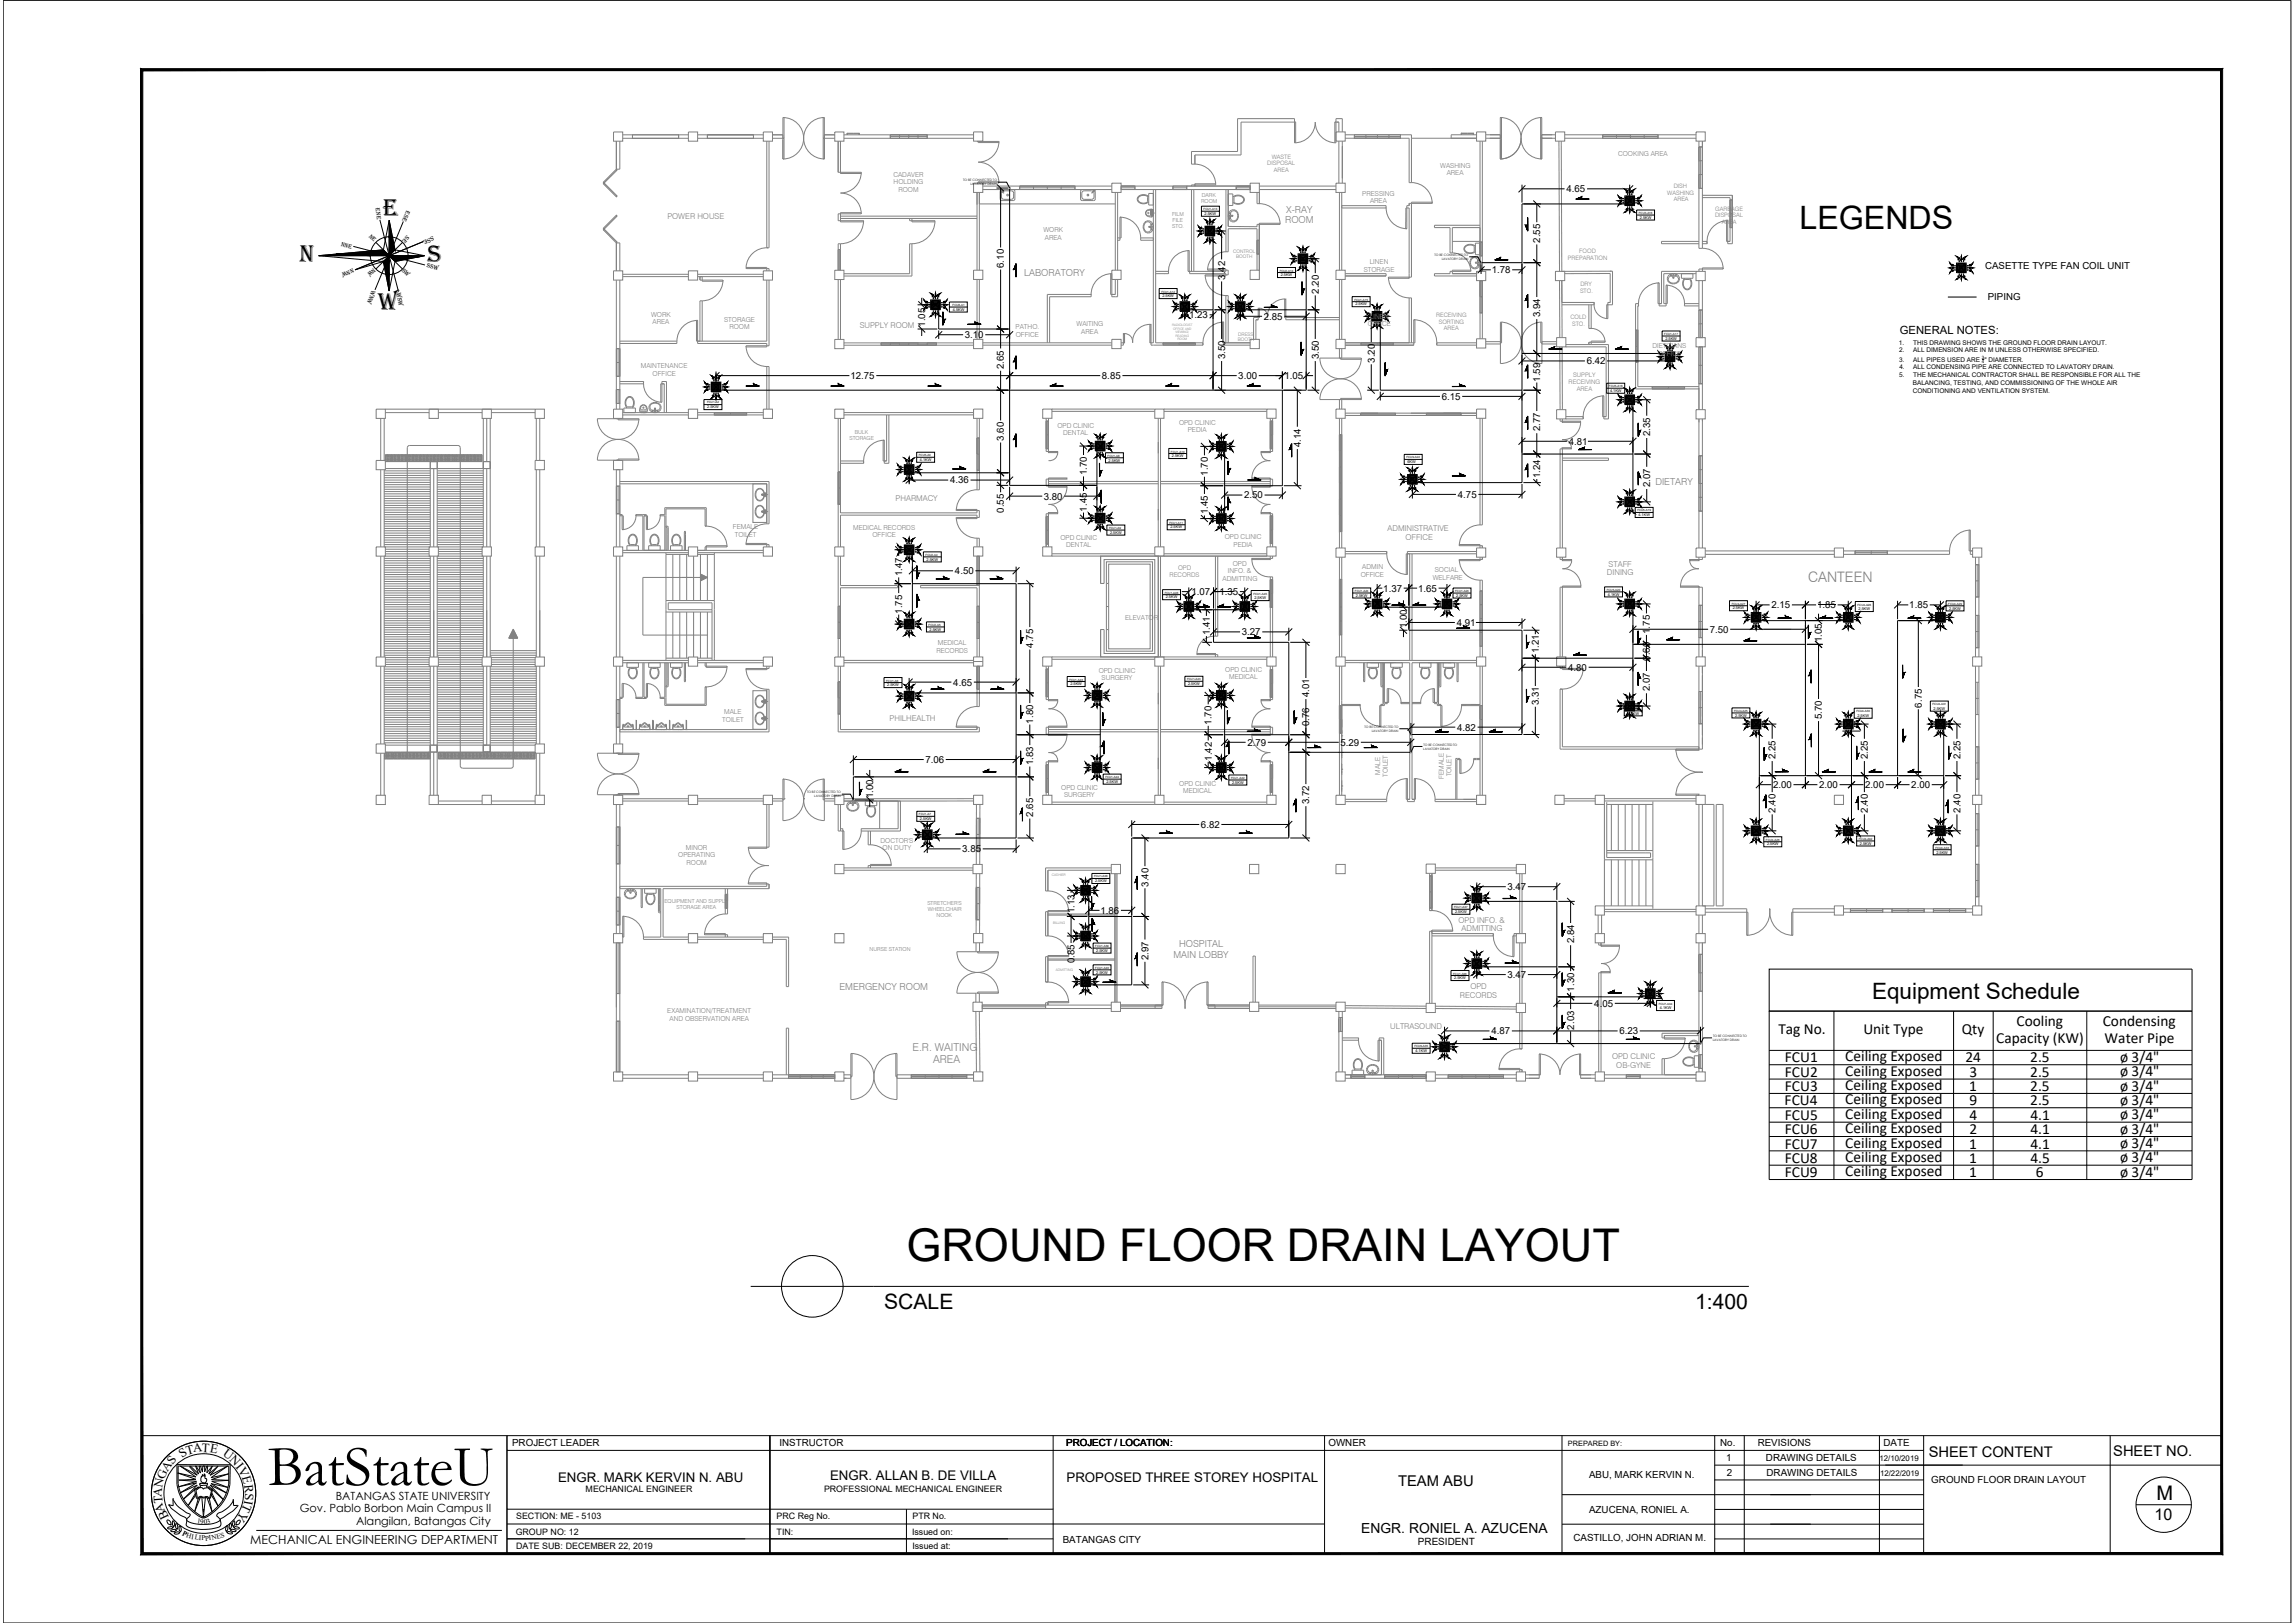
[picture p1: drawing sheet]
<svg xmlns="http://www.w3.org/2000/svg" width="420mm" height="297mm" viewBox="0 0 420 297" stroke-linecap="round" stroke-linejoin="round" font-family="sans-serif">
<defs><g id="words">
<text font-size="10.6" x="49" y="271.8">BatStateU</text>
<text font-size="8.3" x="165.9" y="230.7">GROUND FLOOR DRAIN LAYOUT</text>
<text font-size="5.9" x="329.4" y="42">LEGENDS</text>
<g font-size="4.5">
<text x="70.1" y="39.5">E</text>
<text x="54.8" y="47.9">N</text>
<text x="78.3" y="47.9">S</text>
<text x="69.2" y="56.8">W</text>
</g>
<text font-size="4.1" x="342.7" y="182.9">Equipment Schedule</text>
<g font-size="3.9">
<text x="161.9" y="239.6">SCALE</text>
<text x="310.3" y="239.6">1:400</text>
</g>
<text font-size="3.7" x="394.8" y="274.6">M</text>
<text font-size="2.9" x="394.4" y="278.2">10</text>
<g font-size="2.8">
<text x="325.6" y="189.3">Tag No.</text>
<text x="341.1" y="189.3">Unit Type</text>
<text x="359.2" y="189.3">Qty</text>
<text x="365.5" y="190.9">Capacity (KW)</text>
<text x="369.2" y="187.8">Cooling</text>
<text x="385" y="187.8">Condensing</text>
<text x="385.3" y="190.9">Water Pipe</text>
<text x="326.8" y="194.4">FCU1</text>
<text x="326.8" y="197.1">FCU2</text>
<text x="337.8" y="194.3">Ceiling Exposed</text>
<text x="337.8" y="196.9">Ceiling Exposed</text>
<text x="359.8" y="194.4">24</text>
<text x="360.6" y="197.1">3</text>
<text x="371.7" y="194.4">2.5</text>
<text x="371.7" y="197.1">2.5</text>
<text x="388.1" y="194.4">ø 3/4&quot;</text>
<text x="388.1" y="197">ø 3/4&quot;</text>
<text x="326.7" y="202.3">FCU4</text>
<text x="326.8" y="199.7">FCU3</text>
<text x="337.8" y="199.5">Ceiling Exposed</text>
<text x="337.8" y="202.1">Ceiling Exposed</text>
<text x="360.5" y="199.7">1</text>
<text x="360.6" y="202.3">9</text>
<text x="371.7" y="199.7">2.5</text>
<text x="371.7" y="202.3">2.5</text>
<text x="388.1" y="199.6">ø 3/4&quot;</text>
<text x="388.1" y="202.2">ø 3/4&quot;</text>
<text x="326.7" y="207.6">FCU6</text>
<text x="326.8" y="204.9">FCU5</text>
<text x="337.8" y="204.8">Ceiling Exposed</text>
<text x="337.8" y="207.4">Ceiling Exposed</text>
<text x="360.6" y="207.6">2</text>
<text x="360.6" y="204.9">4</text>
<text x="371.7" y="204.9">4.1</text>
<text x="371.7" y="207.6">4.1</text>
<text x="388.1" y="204.9">ø 3/4&quot;</text>
<text x="388.1" y="207.5">ø 3/4&quot;</text>
<text x="326.7" y="212.8">FCU8</text>
<text x="326.8" y="210.2">FCU7</text>
<text x="326.8" y="215.5">FCU9</text>
<text x="337.8" y="210">Ceiling Exposed</text>
<text x="337.8" y="212.6">Ceiling Exposed</text>
<text x="337.8" y="215.3">Ceiling Exposed</text>
<text x="360.5" y="210.2">1</text>
<text x="360.5" y="212.8">1</text>
<text x="360.5" y="215.5">1</text>
<text x="371.7" y="210.2">4.1</text>
<text x="371.7" y="212.8">4.5</text>
<text x="372.7" y="215.5">6</text>
<text x="388.1" y="210.1">ø 3/4&quot;</text>
<text x="388.1" y="212.8">ø 3/4&quot;</text>
<text x="388.1" y="215.4">ø 3/4&quot;</text>
</g>
<g font-size="2.7">
<text x="353.1" y="266.7">SHEET CONTENT</text>
<text x="386.9" y="266.4">SHEET NO.</text>
<text x="255.9" y="271.9">TEAM ABU</text>
</g>
<text font-size="2.6" fill="#808080" x="331" y="106.5">CANTEEN</text>
<text font-size="2.5" x="249.2" y="280.5">ENGR. RONIEL A. AZUCENA</text>
<g font-size="2.4">
<text x="102.2" y="271.2">ENGR. MARK KERVIN N. ABU</text>
<text x="152" y="270.9">ENGR. ALLAN B. DE VILLA</text>
<text x="195.3" y="271.3">PROPOSED THREE STOREY HOSPITAL</text>
</g>
<g font-size="2.3">
<text x="30.6" y="269.4" transform="rotate(-56 30.6 269.4)">AS</text>
<text x="33.3" y="266.8" transform="rotate(-33 33.3 266.8)">S</text>
<text x="34.3" y="266.2" transform="rotate(-15 34.3 266.2)">T</text>
<text x="35.4" y="265.8" transform="rotate(-6 35.4 265.8)">A</text>
<text x="36.9" y="265.7" transform="rotate(3 36.9 265.7)">T</text>
<text x="38.4" y="265.8" transform="rotate(11 38.4 265.8)">E</text>
<text x="40.7" y="266.4" transform="rotate(36 40.7 266.4)">U</text>
<text x="41.9" y="267.3" transform="rotate(46 41.9 267.3)">N</text>
<text x="43.1" y="268.5" transform="rotate(51 43.1 268.5)">I</text>
<text x="43.5" y="269" transform="rotate(62 43.5 269)">V</text>
<text x="29.6" y="274" transform="rotate(-85 29.6 274)">A</text>
<text x="29.7" y="272.3" transform="rotate(-78 29.7 272.3)">N</text>
<text x="29.8" y="275.1" transform="rotate(-94 29.8 275.1)">T</text>
<text x="30.1" y="270.9" transform="rotate(-66 30.1 270.9)">G</text>
<text x="44.3" y="270.3" transform="rotate(75 44.3 270.3)">E</text>
<text x="44.7" y="275.2" transform="rotate(114 44.7 275.2)">T</text>
<text x="44.7" y="271.7" transform="rotate(84 44.7 271.7)">R</text>
<text x="44.8" y="274.5" transform="rotate(100 44.8 274.5)">I</text>
<text x="44.9" y="273.2" transform="rotate(94 44.9 273.2)">S</text>
<text x="30.3" y="276.5" transform="rotate(-110 30.3 276.5)">A</text>
<text x="31" y="277.7" transform="rotate(-115 31 277.7)">B</text>
<text x="44.1" y="276.5" transform="rotate(122 44.1 276.5)">Y</text>
<text x="45.8" y="282.6">MECHANICAL ENGINEERING DEPARTMENT</text>
</g>
<g font-size="2.1">
<text x="347.8" y="61.1">GENERAL NOTES:</text>
<text x="61.5" y="274.5">BATANGAS STATE UNIVERSITY</text>
<text x="54.9" y="276.8">Gov. Pablo Borbon Main Campus II</text>
<text x="65.2" y="279.1">Alangilan, Batangas City</text>
</g>
<g font-size="2" fill="#808080">
<text x="167.1" y="192.4">E.R. WAITING</text>
<text x="170.8" y="194.5">AREA</text>
</g>
<g font-size="1.8">
<text x="286.8" y="35.2">4.65</text>
<text x="282" y="44.4" transform="rotate(-90 282 44.4)">2.55</text>
<text x="183.8" y="49" transform="rotate(-90 183.8 49)">6.10</text>
<text x="224.3" y="51.2" transform="rotate(-90 224.3 51.2)">3.42</text>
<text x="241.4" y="53.7" transform="rotate(-90 241.4 53.7)">2.20</text>
<text x="273.1" y="50">1.78</text>
<text x="363.4" y="49.3">CASETTE TYPE FAN COIL UNIT</text>
<text x="169.4" y="59.8" transform="rotate(-90 169.4 59.8)">1.05</text>
<text x="217.7" y="58.2">1.23</text>
<text x="231.4" y="58.5">2.85</text>
<text x="282" y="58.1" transform="rotate(-90 282 58.1)">3.94</text>
<text x="363.9" y="54.9">PIPING</text>
<text x="176.6" y="61.9">3.10</text>
<text x="224.3" y="65.8" transform="rotate(-90 224.3 65.8)">3.50</text>
<text x="241.4" y="65.8" transform="rotate(-90 241.4 65.8)">3.50</text>
<text x="155.7" y="69.4">12.75</text>
<text x="183.8" y="67.5" transform="rotate(-90 183.8 67.5)">2.65</text>
<text x="201.7" y="69.4">8.85</text>
<text x="226.7" y="69.4">3.00</text>
<text x="235.2" y="69.4">1.05</text>
<text x="251.7" y="66.4" transform="rotate(-90 251.7 66.4)">3.20</text>
<text x="282" y="69.8" transform="rotate(-90 282 69.8)">1.59</text>
<text x="290.5" y="66.7">6.42</text>
<text x="263.9" y="73.2">6.15</text>
<text x="183.8" y="80.7" transform="rotate(-90 183.8 80.7)">3.60</text>
<text x="238.1" y="81.8" transform="rotate(-90 238.1 81.8)">4.14</text>
<text x="282" y="79" transform="rotate(-90 282 79)">2.77</text>
<text x="287.2" y="81.4">4.81</text>
<text x="302.1" y="79.8" transform="rotate(-90 302.1 79.8)">2.35</text>
<text x="173.9" y="88.5">4.36</text>
<text x="199" y="87" transform="rotate(-90 199 87)">1.70</text>
<text x="221.1" y="87.1" transform="rotate(-90 221.1 87.1)">1.70</text>
<text x="282" y="87.5" transform="rotate(-90 282 87.5)">1.24</text>
<text x="302.1" y="89.2" transform="rotate(-90 302.1 89.2)">2.07</text>
<text x="183.8" y="93.8" transform="rotate(-90 183.8 93.8)">0.55</text>
<text x="191.1" y="91.4">3.80</text>
<text x="199" y="93.6" transform="rotate(-90 199 93.6)">1.45</text>
<text x="221.1" y="94.1" transform="rotate(-90 221.1 94.1)">1.45</text>
<text x="227.8" y="91.2">2.50</text>
<text x="266.9" y="91.1">4.75</text>
<text x="165.2" y="105.5" transform="rotate(-90 165.2 105.5)">1.47</text>
<text x="174.8" y="105.1">4.50</text>
<text x="165.2" y="112.3" transform="rotate(-90 165.2 112.3)">1.75</text>
<text x="218.1" y="108.9">1.07</text>
<text x="223.2" y="108.9">1.35</text>
<text x="253.2" y="108.3">1.37</text>
<text x="259.6" y="108.3">1.65</text>
<text x="324.3" y="111.3">2.15</text>
<text x="332.7" y="111.3">1.85</text>
<text x="349.5" y="111.3">1.85</text>
<text x="189.2" y="118.5" transform="rotate(-90 189.2 118.5)">4.75</text>
<text x="221.5" y="116.2" transform="rotate(-90 221.5 116.2)">1.41</text>
<text x="227.3" y="116.3">3.27</text>
<text x="257.6" y="115" transform="rotate(-90 257.6 115)">1.00</text>
<text x="266.7" y="114.6">4.91</text>
<text x="281.7" y="119.6" transform="rotate(-90 281.7 119.6)">1.21</text>
<text x="302" y="116" transform="rotate(-90 302 116)">1.75</text>
<text x="313" y="115.8">7.50</text>
<text x="333.6" y="117.5" transform="rotate(-90 333.6 117.5)">1.05</text>
<text x="174.5" y="125.5">4.65</text>
<text x="287.1" y="122.7">4.80</text>
<text x="302" y="120.9" transform="rotate(-90 302 120.9)">0.60</text>
<text x="239.7" y="127.6" transform="rotate(-90 239.7 127.6)">4.01</text>
<text x="281.7" y="129" transform="rotate(-90 281.7 129)">3.31</text>
<text x="302" y="126.6" transform="rotate(-90 302 126.6)">2.07</text>
<text x="333.6" y="131.7" transform="rotate(-90 333.6 131.7)">5.70</text>
<text x="351.8" y="129.5" transform="rotate(-90 351.8 129.5)">6.75</text>
<text x="189.2" y="132.4" transform="rotate(-90 189.2 132.4)">1.80</text>
<text x="221.8" y="132.6" transform="rotate(-90 221.8 132.6)">1.70</text>
<text x="228.4" y="136.5">2.79</text>
<text x="239.7" y="132.9" transform="rotate(-90 239.7 132.9)">0.76</text>
<text x="245.4" y="136.5">5.29</text>
<text x="266.8" y="133.7">4.82</text>
<text x="169.4" y="139.6">7.06</text>
<text x="189.2" y="140.1" transform="rotate(-90 189.2 140.1)">1.83</text>
<text x="221.8" y="139.2" transform="rotate(-90 221.8 139.2)">1.42</text>
<text x="325.1" y="139" transform="rotate(-90 325.1 139)">2.25</text>
<text x="341.9" y="139" transform="rotate(-90 341.9 139)">2.25</text>
<text x="358.9" y="139" transform="rotate(-90 358.9 139)">2.25</text>
<text x="159.9" y="146.1" transform="rotate(-90 159.9 146.1)">1.00</text>
<text x="189.2" y="149.5" transform="rotate(-90 189.2 149.5)">2.65</text>
<text x="239.7" y="147.2" transform="rotate(-90 239.7 147.2)">3.72</text>
<text x="324.6" y="144.2">2.00</text>
<text x="325.1" y="148.7" transform="rotate(-90 325.1 148.7)">2.40</text>
<text x="333" y="144.2">2.00</text>
<text x="341.5" y="144.2">2.00</text>
<text x="341.9" y="148.7" transform="rotate(-90 341.9 148.7)">2.40</text>
<text x="349.9" y="144.2">2.00</text>
<text x="358.9" y="148.7" transform="rotate(-90 358.9 148.7)">2.40</text>
<text x="176.2" y="156">3.85</text>
<text x="219.9" y="151.5">6.82</text>
<text x="196.7" y="167.1" transform="rotate(-90 196.7 167.1)">1.13</text>
<text x="201.5" y="167.2">1.86</text>
<text x="210.2" y="162.3" transform="rotate(-90 210.2 162.3)">3.40</text>
<text x="276" y="162.9">3.47</text>
<text x="288.2" y="172.7" transform="rotate(-90 288.2 172.7)">2.84</text>
<text x="196.7" y="176.3" transform="rotate(-90 196.7 176.3)">0.85</text>
<text x="210.2" y="175.7" transform="rotate(-90 210.2 175.7)">2.97</text>
<text x="276" y="179">3.47</text>
<text x="288.2" y="181.5" transform="rotate(-90 288.2 181.5)">1.30</text>
<text x="291.9" y="184.3">4.05</text>
<text x="273" y="189.3">4.87</text>
<text x="288.2" y="188.4" transform="rotate(-90 288.2 188.4)">2.03</text>
<text x="296.5" y="189.3">6.23</text>
<text x="93.8" y="264.6">PROJECT LEADER</text>
<text x="142.7" y="264.7">INSTRUCTOR</text>
<text x="195.2" y="264.7">PROJECT / LOCATION:</text>
<text x="243.2" y="264.7">OWNER</text>
<text x="314.9" y="264.7">No.</text>
<text x="316" y="267.3">1</text>
<text x="321.8" y="264.7">REVISIONS</text>
<text x="323.3" y="267.4">DRAWING DETAILS</text>
<text x="344.8" y="264.7">DATE</text>
<text x="290.9" y="270.5">ABU, MARK KERVIN N.</text>
<text x="316.1" y="270.1">2</text>
<text x="323.4" y="270.1">DRAWING DETAILS</text>
<text x="353.6" y="271.4">GROUND FLOOR DRAIN LAYOUT</text>
<text x="290.9" y="276.8">AZUCENA, RONIEL A.</text>
<text x="194.6" y="282.4">BATANGAS CITY</text>
<text x="259.6" y="282.8">PRESIDENT</text>
<text x="288.1" y="282.1">CASTILLO, JOHN ADRIAN M.</text>
</g>
<g font-size="1.8" fill="#808080">
<text x="235.3" y="40.8">ROOM</text>
<text x="235.5" y="38.9">X-RAY</text>
<text x="187.5" y="50.6">LABORATORY</text>
<text x="303.1" y="88.8">DIETARY</text>
<text x="215.9" y="173.4">HOSPITAL</text>
<text x="214.8" y="175.3">MAIN LOBBY</text>
<text x="153.7" y="181.3">EMERGENCY ROOM</text>
</g>
<g font-size="1.6">
<text x="107.2" y="273">MECHANICAL ENGINEER</text>
<text x="150.9" y="273">PROFESSIONAL MECHANICAL ENGINEER</text>
<text x="94.4" y="280.8">GROUP NO: 12</text>
<text x="94.5" y="278">SECTION: ME - 5103</text>
<text x="142.2" y="278.1">PRC Reg No.</text>
<text x="142.2" y="280.9">TIN:</text>
<text x="167" y="280.8">Issued on:</text>
<text x="167" y="278">PTR No.</text>
<text x="94.5" y="283.6">DATE SUB: DECEMBER 22, 2019</text>
<text x="167" y="283.6">Issued at:</text>
</g>
<g font-size="1.5" fill="#808080">
<text x="122.2" y="40.1">POWER HOUSE</text>
<text x="157.4" y="60.1">SUPPLY ROOM</text>
<text x="164" y="91.7">PHARMACY</text>
<text x="254" y="97.2">ADMINISTRATIVE</text>
<text x="257.3" y="98.8">OFFICE</text>
<text x="294.2" y="105.3">DINING</text>
<text x="294.5" y="103.7">STAFF</text>
<text x="162.9" y="131.9">PHILHEALTH</text>
<text x="267" y="168.8">OPD INFO. &amp;</text>
<text x="267.6" y="170.4">ADMITTING</text>
<text x="267.3" y="182.7">RECORDS</text>
<text x="269.2" y="181">OPD</text>
<text x="254.5" y="188.3">ULTRASOUND</text>
<text x="295.1" y="193.8">OPD CLINIC</text>
<text x="295.9" y="195.4">OB-GYNE</text>
</g>
<g font-size="1.4">
<text x="344.1" y="267.3">12/10/2019</text>
<text x="344.2" y="270.1">12/22/2019</text>
</g>
<g font-size="1.3">
<text x="287.1" y="264.6">PREPARED BY:</text>
<text x="33.3" y="280.9" transform="rotate(27 33.3 280.9)">P</text>
<text x="34" y="281.3" transform="rotate(17 34 281.3)">H</text>
<text x="35" y="281.6" transform="rotate(8 35 281.6)">I</text>
<text x="35.6" y="281.7" transform="rotate(10 35.6 281.7)">L</text>
<text x="36.1" y="278.7" transform="rotate(9 36.1 278.7)">1</text>
<text x="36.4" y="281.9" transform="rotate(3 36.4 281.9)">I</text>
<text x="36.7" y="278.8">90</text>
<text x="36.9" y="281.9">P</text>
<text x="37.6" y="281.9" transform="rotate(-8 37.6 281.9)">PI</text>
<text x="38" y="278.8" transform="rotate(-14 38 278.8)">3</text>
<text x="38.8" y="281.9" transform="rotate(-13 38.8 281.9)">N</text>
<text x="39.8" y="281.6" transform="rotate(-14 39.8 281.6)">E</text>
<text x="40.5" y="281.4" transform="rotate(-15 40.5 281.4)">S</text>
</g>
<g font-size="1.2" fill="#808080">
<text x="296.2" y="28.5">COOKING AREA</text>
<text x="163.6" y="32.4">CADAVER</text>
<text x="163.6" y="33.7">HOLDING</text>
<text x="164.5" y="35.1">ROOM</text>
<text x="249.4" y="35.9">PRESSING</text>
<text x="263.7" y="30.7">WASHING</text>
<text x="264.9" y="32">AREA</text>
<text x="250.8" y="37.2">AREA</text>
<text x="191" y="42.5">WORK</text>
<text x="191.3" y="43.9">AREA</text>
<text x="249.7" y="49.7">STORAGE</text>
<text x="250.8" y="48.4">LINEN</text>
<text x="119.2" y="58">WORK</text>
<text x="119.5" y="59.4">AREA</text>
<text x="132.6" y="58.9">STORAGE</text>
<text x="197.1" y="59.7">WAITING</text>
<text x="250.4" y="59.7">OFFICE</text>
<text x="250.8" y="58.3">LINEN</text>
<text x="133.5" y="60.2">ROOM</text>
<text x="185.9" y="60.2">PATHO.</text>
<text x="186" y="61.6">OFFICE</text>
<text x="198" y="61.1">AREA</text>
<text x="302.5" y="63.7">DIETITIANS</text>
<text x="303.5" y="65.1">OFFICE</text>
<text x="117.3" y="67.4">MAINTENANCE</text>
<text x="119.5" y="68.8">OFFICE</text>
<text x="215.9" y="77.8">OPD CLINIC</text>
<text x="193.6" y="78.3">OPD CLINIC</text>
<text x="194.6" y="79.7">DENTAL</text>
<text x="217.5" y="79.1">PEDIA</text>
<text x="134.2" y="96.8">FEMALE</text>
<text x="134.5" y="98.2">TOILET</text>
<text x="156.2" y="97">MEDICAL RECORDS</text>
<text x="159.7" y="98.3">OFFICE</text>
<text x="194.1" y="98.8">OPD CLINIC</text>
<text x="195.2" y="100.2">DENTAL</text>
<text x="224.2" y="98.7">OPD CLINIC</text>
<text x="225.8" y="100.1">PEDIA</text>
<text x="214.1" y="105.6">RECORDS</text>
<text x="215.7" y="104.3">OPD</text>
<text x="223.8" y="106.3">ADMITTING</text>
<text x="224.8" y="104.9">INFO. &amp;</text>
<text x="225.7" y="103.5">OPD</text>
<text x="249.1" y="105.6">OFFICE</text>
<text x="249.4" y="104.2">ADMIN</text>
<text x="262.3" y="106.1">WELFARE</text>
<text x="262.7" y="104.8">SOCIAL</text>
<text x="206" y="113.6">ELEVATOR</text>
<text x="171.4" y="119.5">RECORDS</text>
<text x="171.7" y="118.1">MEDICAL</text>
<text x="201.1" y="123.2">OPD CLINIC</text>
<text x="201.7" y="124.5">SURGERY</text>
<text x="224.3" y="123">OPD CLINIC</text>
<text x="225" y="124.3">MEDICAL</text>
<text x="132.6" y="130.8">MALE</text>
<text x="132.2" y="132.1">TOILET</text>
<text x="215.9" y="143.8">OPD CLINIC</text>
<text x="252.7" y="141.8" transform="rotate(-90 252.7 141.8)">MALE</text>
<text x="254.1" y="142.2" transform="rotate(-90 254.1 142.2)">TOILET</text>
<text x="264.3" y="142.5" transform="rotate(-90 264.3 142.5)">FEMALE</text>
<text x="265.7" y="142.1" transform="rotate(-90 265.7 142.1)">TOILET</text>
<text x="194.3" y="144.6">OPD CLINIC</text>
<text x="194.8" y="145.9">SURGERY</text>
<text x="216.6" y="145.2">MEDICAL</text>
<text x="125.6" y="155.5">MINOR</text>
<text x="161.2" y="154.2">DOCTOR'S</text>
<text x="161.6" y="155.6">ON DUTY</text>
<text x="124.2" y="156.9">OPERATING</text>
<text x="125.7" y="158.2">ROOM</text>
<text x="122.2" y="185.4">EXAMINATION/TREATMENT</text>
<text x="122.6" y="186.8">AND OBSERVATION AREA</text>
</g>
<g font-size="1.2">
<text x="347.6" y="63.1">1.</text>
<text x="347.7" y="64.5">2.</text>
<text x="350.2" y="63.1">THIS DRAWING SHOWS THE GROUND FLOOR DRAIN LAYOUT.</text>
<text x="350.3" y="64.5">ALL DIMENSION ARE IN M UNLESS OTHERWISE SPECIFIED.</text>
<text x="347.7" y="66.2">3.</text>
<text x="347.7" y="69">5.</text>
<text x="347.7" y="67.6">4.</text>
<text x="350.2" y="70.4">BALANCING, TESTING, AND COMMISSIONING OF THE WHOLE AIR</text>
<text x="350.2" y="71.9">CONDITIONING AND VENTILATION SYSTEM.</text>
<text x="350.2" y="69">THE MECHANICAL CONTRACTOR SHALL BE RESPONSIBLE FOR ALL THE</text>
<text x="350.3" y="66.2">ALL PIPES USED ARE &quot; DIAMETER.</text>
<text x="350.3" y="67.6">ALL CONDENSING PIPE ARE CONNECTED TO LAVATORY DRAIN.</text>
</g>
<g font-size="1.1" fill="#808080">
<text x="232.8" y="29.1">WASTE</text>
<text x="232" y="30.3">DISPOSAL</text>
<text x="233.2" y="31.5">AREA</text>
<text x="305.2" y="35.7">WASHING</text>
<text x="306.4" y="34.5">DISH</text>
<text x="306.4" y="36.9">AREA</text>
<text x="314" y="39.8">DISPOSAL</text>
<text x="314" y="38.6">GARBAGE</text>
<text x="315.2" y="40.9">AREA</text>
<text x="287.1" y="47.5">PREPARATION</text>
<text x="289.1" y="46.3">FOOD</text>
<text x="289.3" y="53.6">STO.</text>
<text x="289.3" y="52.4">DRY</text>
<text x="262.9" y="58">RECEIVING</text>
<text x="263.4" y="59.2">SORTING</text>
<text x="287.5" y="58.4">COLD</text>
<text x="287.8" y="59.6">STO.</text>
<text x="264.4" y="60.4">AREA</text>
<text x="287.2" y="70.3">RECEIVING</text>
<text x="288" y="69">SUPPLY</text>
<text x="288.6" y="71.5">AREA</text>
</g>
<g font-size="1.1">
<text x="68.7" y="38.1" transform="rotate(82 68.7 38.1)">ene</text>
<text x="74.4" y="38.5" transform="rotate(112 74.4 38.5)">ese</text>
<text x="62.4" y="45" transform="rotate(14 62.4 45)">nne</text>
<text x="67.5" y="43.3" transform="rotate(45 67.5 43.3)">nE</text>
<text x="74.5" y="43.1" transform="rotate(135 74.5 43.1)">se</text>
<text x="79.3" y="43.2" transform="rotate(157 79.3 43.2)">sse</text>
<text x="64.6" y="49.1" transform="rotate(157 64.6 49.1)">nnw</text>
<text x="68.1" y="53.2" transform="rotate(112 68.1 53.2)">wnw</text>
<text x="68.3" y="49" transform="rotate(135 68.3 49)">nw</text>
<text x="72.7" y="53.7" transform="rotate(81 72.7 53.7)">wsw</text>
<text x="73.5" y="49.6" transform="rotate(45 73.5 49.6)">sw</text>
<text x="78.1" y="48.9" transform="rotate(14 78.1 48.9)">ssw</text>
</g>
<g font-size="1" fill="#808080">
<text x="214.6" y="39.5">FILM</text>
<text x="214.6" y="41.6">STO.</text>
<text x="214.7" y="40.6">FILE</text>
<text x="219.9" y="37.2">ROOM</text>
<text x="220" y="36.1">DARK</text>
<text x="155.5" y="80.5">STORAGE</text>
<text x="156.5" y="79.4">BULK</text>
<text x="121.6" y="165.3">EQUIPMENT AND SUPPLY</text>
<text x="123.9" y="166.4">STORAGE AREA</text>
<text x="169.8" y="165.7">STRETCHER'S</text>
<text x="169.9" y="166.8">WHEELCHAIR</text>
<text x="171.5" y="167.9">NOOK</text>
<text x="159.2" y="174.1">NURSE STATION</text>
</g>
<g font-size=".9" fill="#808080">
<text x="225.7" y="46.3">CONTROL</text>
<text x="226.3" y="47.3">BOOTH</text>
<text x="226.6" y="62.4">BOOTH</text>
<text x="226.7" y="61.4">DRESS</text>
</g>
<g font-size=".8">
<text x="362.8" y="65.7">3</text>
<text x="362.8" y="66.5">4</text>
</g>
<g font-size=".7">
<text x="220.5" y="39.3">2.5KW</text>
<text x="300.2" y="40">2.5KW</text>
<text x="234.5" y="50.6">2.5KW</text>
<text x="174.4" y="56.9">4.5KW</text>
<text x="212.8" y="54.4">2.5KW</text>
<text x="248.1" y="55.9">2.5KW</text>
<text x="304.9" y="62.2">2.5KW</text>
<text x="294.8" y="71.7">4.1KW</text>
<text x="129.5" y="74.7">2.5KW</text>
<text x="214.6" y="83.7">2.5KW</text>
<text x="168.4" y="84.4">4.1KW</text>
<text x="203" y="84.5">2.5KW</text>
<text x="257.7" y="84.8">6KW</text>
<text x="300" y="94.5">4.1KW</text>
<text x="203.2" y="97.7">2.5KW</text>
<text x="214.3" y="96.7">2.5KW</text>
<text x="169.6" y="102.6">2.5KW</text>
<text x="213.4" y="109.5">2.5KW</text>
<text x="229.6" y="109.7">2.5KW</text>
<text x="248.2" y="109.2">2.5KW</text>
<text x="266.6" y="109.2">2.5KW</text>
<text x="294.4" y="109">4.1KW</text>
<text x="317.2" y="111.5">2.5KW</text>
<text x="340.3" y="111.7">2.5KW</text>
<text x="356.9" y="111.6">2.5KW</text>
<text x="170.2" y="115.4">2.5KW</text>
<text x="162.4" y="125.6">2.5KW</text>
<text x="196" y="125.4">2.5KW</text>
<text x="217.5" y="125.4">2.5KW</text>
<text x="298" y="130.8">4.1KW</text>
<text x="317.7" y="131.2">2.5KW</text>
<text x="340" y="131.2">2.5KW</text>
<text x="354" y="129.9">2.5KW</text>
<text x="202.6" y="143.3">2.5KW</text>
<text x="225.6" y="143.4">2.5KW</text>
<text x="168.4" y="150.1">2.5KW</text>
<text x="323.5" y="154.7">2.5KW</text>
<text x="340.5" y="154.6">2.5KW</text>
<text x="200.5" y="161.5">2.5KW</text>
<text x="354.5" y="156.2">2.5KW</text>
<text x="266.4" y="167.1">2.5KW</text>
<text x="200.7" y="178.2">2.5KW</text>
<text x="200.7" y="174.2">2.5KW</text>
<text x="266.2" y="179.2">2.5KW</text>
<text x="303.9" y="184.7">4.1KW</text>
<text x="259.1" y="192.5">4.1KW</text>
</g>
<g font-size=".6">
<text x="176.3" y="33.2">TO BE CONNECTED TO</text>
<text x="177.7" y="33.9">LAVATORY DRAIN</text>
<text x="262.6" y="46.8">TO BE CONNECTED TO</text>
<text x="263.9" y="47.5">LAVATORY DRAIN</text>
<text x="249.8" y="133.2">TO BE CONNECTED TO</text>
<text x="251.1" y="133.9">LAVATORY DRAIN</text>
<text x="260.6" y="137.2">LAVATORY DRAIN</text>
<text x="260.6" y="136.5">TO BE CONNECTED TO</text>
<text x="147.7" y="145.2">TO BE CONNECTED TO</text>
<text x="149.1" y="145.9">LAVATORY DRAIN</text>
<text x="313.6" y="190.5">LAVATORY DRAIN</text>
<text x="313.6" y="189.8">TO BE CONNECTED TO</text>
</g>
<g font-size=".6" fill="#808080">
<text x="214.6" y="59.7">RADIOLOGIST</text>
<text x="214.8" y="60.4">OFFICE AND</text>
<text x="215.2" y="61">VIEWING/</text>
<text x="215.2" y="61.6">READING</text>
<text x="215.6" y="62.3">ROOM</text>
<text x="192.6" y="160.4">CASHIER</text>
<text x="192.8" y="169.1">BILLING</text>
<text x="193.3" y="177.7">ADMITTING</text>
</g>
<g font-size=".5">
<text x="220.4" y="38.5">FCU1-A13</text>
<text x="300" y="39.2">FCU3-A16</text>
<text x="212.6" y="53.5">FCU1-A12</text>
<text x="234.3" y="49.7">FCU2-A14</text>
<text x="174.4" y="56">FCU8-A1</text>
<text x="247.9" y="55">FCU1-A15</text>
<text x="304.7" y="61.3">FCU1-A17</text>
<text x="294.6" y="70.9">FCU5-A18</text>
<text x="129.5" y="73.8">FCU1-A2</text>
<text x="168.2" y="83.5">FCU5-A3</text>
<text x="202.8" y="83.6">FCU1-A8</text>
<text x="214.4" y="82.8">FCU1-A10</text>
<text x="257.5" y="83.9">FCU9-A22</text>
<text x="214.1" y="95.9">FCU1-A11</text>
<text x="299.8" y="93.6">FCU5-A19</text>
<text x="169.4" y="101.7">FCU2-A4</text>
<text x="203" y="96.8">FCU1-A9</text>
<text x="213.2" y="108.6">FCU1-A46</text>
<text x="229.5" y="108.8">FCU1-A45</text>
<text x="248.1" y="108.3">FCU1-A24</text>
<text x="266.4" y="108.3">FCU1-A23</text>
<text x="294.2" y="108.1">FCU5-A20</text>
<text x="317" y="110.7">FCU4-A27</text>
<text x="340.1" y="110.8">FCU4-A28</text>
<text x="356.7" y="110.7">FCU4-A29</text>
<text x="170" y="114.6">FCU2-A5</text>
<text x="162.2" y="124.7">FCU1-A6</text>
<text x="195.8" y="124.6">FCU1-A43</text>
<text x="217.3" y="124.5">FCU1-A43</text>
<text x="297.8" y="129.9">FCU5-A21</text>
<text x="317.5" y="130.3">FCU4-A25</text>
<text x="339.9" y="130.4">FCU4-A30</text>
<text x="353.8" y="129">FCU4-A31</text>
<text x="202.4" y="142.4">FCU1-A44</text>
<text x="225.4" y="142.6">FCU1-A42</text>
<text x="168.2" y="149.2">FCU1-A7</text>
<text x="323.3" y="153.9">FCU4-A26</text>
<text x="340.3" y="153.7">FCU4-A32</text>
<text x="354.3" y="155.3">FCU4-A33</text>
<text x="200.3" y="160.6">FCU1-A38</text>
<text x="266.2" y="166.2">FCU1-A37</text>
<text x="200.5" y="173.3">FCU1-A39</text>
<text x="200.5" y="177.3">FCU1-A40</text>
<text x="266" y="178.4">FCU1-A36</text>
<text x="303.7" y="183.9">FCU7-A34</text>
<text x="258.9" y="191.7">FCU6-A35</text>
</g>
</g></defs>
<!-- layer: .1 -->
<path d="M.6 .1h418.8" fill="none" stroke="#000" stroke-width=".18"/>
<!-- layer: 0 -->
<g fill="none" stroke="#000" stroke-width=".18">
<path d="M182.4 34.4h2.2M182.6 33.8l1.2 1.2M183.2 34.4v10.9M278.6 33.8v3.3M278.6 34.6h7.8M278.9 37.3h3.2M279.3 33.9l-1.3 1.3M280.7 36.7l1.3 1.3M281.3 37.3v3.4M290.5 34.6h7.9M298.4 33.8v3.3M299 33.9l-1.3 1.3"/>
<path d="M168 55.8h3.6M168.1 59.6l1.3 1.3M168.1 55.1l1.3 1.3M168.7 54.5v1.3M182.6 59.6l1.2 1.3M183.2 49.3v14.5M216.9 57v1.4M216.9 57.6h.6M217.5 57l-1.2 1.2M221.5 57.6h.6M222.1 57v1.4M222.3 56.7h2.1"/>
<path d="M222.3 42.3h2.1M222.7 57l-1.2 1.2M223 56.1l1.3 1.2M223 41.7l1.3 1.2M223.6 42.3v5.2M223.6 51.5v10.5M227.1 57v1.6M227.1 57.9h4M227.7 57.3l-1.3 1.2M235.1 57.9h4M239.1 57v1.6M239.4 56.7h2.2"/>
<path d="M239.4 47.3h2.2M239.8 57.3l-1.3 1.2M240.2 56.1l1.2 1.2M240.2 46.7l1.2 1.3M240.8 47.3v2.7M240.8 54.1v7.9M250.3 57.9h2.1M250.4 57.3l1.3 1.2M251 57.9v4.7M271.1 48.3v1.8M271.1 49.4h1.8M271.8 48.8l-1.3 1.2"/>
<path d="M276.8 49.4h1.8M278.6 48.3v1.8M278.9 48.1h3.2M279.3 48.8l-1.3 1.2M280.7 47.4l1.3 1.3M281.3 44.7v9.7M281.3 58.4v7.7M131.1 68v3.1M131.1 68.7h24.4M131.7 68.1l-1.2 1.3M160.4 68.7h41M168 60.2h3.6"/>
<path d="M168.7 60.2v1.3M171.9 60.5v1.5M171.9 61.3h4.4M172.5 60.6l-1.3 1.3M180.4 61.3h4.4M182.4 60.2h2.2M182.4 71.4h2.2M182.6 70.8l1.2 1.2M183.2 67.9v9M184.8 60.5v1.5M184.8 68v3.1M185.5 68.1l-1.3 1.3"/>
<path d="M185.5 60.6l-1.3 1.3M205.5 68.7h20.9M222.1 68v3.1M222.3 71.4h2.1M222.7 68.1l-1.2 1.3M223 70.8l1.3 1.2M223.6 66.1v5.3M230.5 68.7h4.3M234.8 68v3.1M235 71.4h3.3M235.4 68.1l-1.3 1.3M236.9 70.8l1.2 1.2"/>
<path d="M237.5 71.4v6.7M239.1 68.7h1.3M239.1 68v3.1M239.4 71.4h2.2M239.8 68.1l-1.3 1.3M240.2 70.8l1.2 1.2M240.8 66.1v5.3M250.3 71.4h2.1M250.4 70.8l1.3 1.2M251 66.7v4.7M252.7 71.7v1.6M252.7 72.5h10.9"/>
<path d="M253.3 71.9l-1.2 1.3M267.7 72.5h10.9M278.6 65v1.8M278.6 71.7v1.6M278.6 66.1h11.6M278.9 71.4h3.2M278.9 64.7h3.2M279.3 71.9l-1.3 1.3M279.3 65.4l-1.3 1.3M280.7 70.8l1.3 1.2M280.7 64.1l1.3 1.2M281.3 70v5.2"/>
<path d="M281.3 79.3v4.5M294.2 66.1h11.5M299.2 73.2h3M300.8 72.5l1.3 1.3M301.5 73.2v2.9M305.7 65v1.8M306.4 65.4l-1.3 1.3M163.9 100l1.3 1.2M166.4 86.8v1.8M166.4 87.9h7.2M167.1 87.2l-1.3 1.3M177.7 87.9h7.1"/>
<path d="M182.4 86.5h2.2M182.4 88.8h2.2M182.6 85.9l1.2 1.3M182.6 88.2l1.2 1.3M183.2 81v9.1M184.8 86.8v1.8M184.8 89.1v2.5M184.8 90.8h6M185.5 90.2l-1.3 1.2M185.5 87.2l-1.3 1.3M194.8 90.8h6M197.6 88.8h3"/>
<path d="M197.6 94.8h3M197.6 81.6h3M197.7 88.2l1.3 1.3M197.7 94.2l1.3 1.3M197.7 81l1.3 1.3M198.4 81.6v1.7M198.4 87.2v2.7M198.4 93.8v1M200.8 89.1v2.5M201.5 90.2l-1.3 1.2M219.7 88.9h4.2M219.7 94.9h4.2"/>
<path d="M219.7 81.7h4.2M219.9 88.3l1.2 1.2M219.9 94.3l1.2 1.2M219.9 81.1l1.2 1.2M220.5 81.7v1.6M220.5 87.3v3.1M220.5 94.3v.6M224.2 89.2v2.2M224.2 90.6h3.2M224.8 90l-1.2 1.2M231.5 90.6h3.3M234.8 89.2v2.2"/>
<path d="M235 88.9h3.3M235.4 90l-1.3 1.2M236.9 88.3l1.2 1.2M237.5 82.2v6.7M258.6 88.6v2.6M258.6 90.5h8M259.2 89.9l-1.3 1.2M270.7 90.5h7.9M278.6 80v2.8M278.6 88.6v2.6M278.6 80.8h8.3M278.9 83.1h3.2"/>
<path d="M278.9 88.3h3.2M279.3 89.9l-1.3 1.2M279.3 80.1l-1.3 1.3M280.7 82.5l1.3 1.2M280.7 87.7l1.3 1.3M281.3 87.7v.6M290.7 80.8h8.2M298.9 80v2.8M299.2 83.1h3M299.2 91.8h3M299.6 80.1l-1.3 1.3M300.8 82.5l1.3 1.2"/>
<path d="M300.8 91.2l1.3 1.3M301.5 80.2v5.2M301.5 89.5v2.3M163.8 106.8h3M163.8 100.6h3M163.8 114.2h3M163.9 106.2l1.3 1.3M163.9 113.6l1.3 1.2M164.5 100.6v1.2M164.5 105.7v2.8M164.5 112.5v1.7M167 103.7v2.9"/>
<path d="M167 104.5h7.5M167.7 103.8l-1.3 1.3M178.6 104.5h7.4M186 103.7v2.9M186.3 106.8h3M186.6 103.8l-1.2 1.3M187.9 106.2l1.3 1.3M188.5 106.8v8M188.5 118.9v9.8M216.4 108.3h1.2M217.6 107.5v3.8M218.3 107.6l-1.3 1.3"/>
<path d="M220.1 117.6h1.8M220.1 111.6h1.8M220.2 116.9l1.3 1.3M220.2 111l1.3 1.2M220.9 111.6v1.1M220.9 116.4v1.2M222.2 107.5v3.8M222.2 114.9v2.4M222.2 115.7h4.8M222.2 108.3h1.2M222.8 115l-1.3 1.3M222.8 107.6l-1.3 1.3"/>
<path d="M227 108.3h.9M227.9 107.5v3.8M228.5 107.6l-1.2 1.3M231.1 115.7h4.8M235.9 114.9v2.4M236.2 117.6h3.6M236.6 115l-1.3 1.3M238.4 116.9l1.3 1.3M239.1 117.6v6.5M252.1 106.9v4M252.1 107.6h1M252.8 107l-1.3 1.3"/>
<path d="M256.2 115.3h1.5M256.2 111.1h1.5M256.3 114.7l1.3 1.3M256.3 110.5l1.3 1.3M256.9 109.9v1.2M256.9 115.3v1.3M257 107.6h2.4M257.9 106.9v4M257.9 113.2v1.9M257.9 113.9h8.5M258.6 113.3l-1.3 1.3M258.6 107l-1.3 1.3"/>
<path d="M263.4 107.6h1.5M264.9 106.9v4M265.5 107l-1.2 1.3M270.2 113.9h8.4M278.6 113.2v1.9M278.9 115.3h2.9M279.3 113.3l-1.3 1.3M280.4 119.8l1.3 1.3M280.4 114.7l1.3 1.3M281.1 115.3v.8M281.1 119.7v5.8M298.9 114.4v3.3"/>
<path d="M298.9 115.2h13.8M299.2 117.9h3M299.2 110.5h3M299.6 114.5l-1.3 1.3M300.8 119.8l1.3 1.3M300.8 117.3l1.3 1.3M300.8 109.9l1.3 1.3M301.4 110.5v1.8M301.4 116.2v6.6M316.7 115.2h13.8M321.5 110.7h2.5M321.5 110v3.3"/>
<path d="M322.1 110.1l-1.2 1.2M328.1 110.7h4.4M330.5 110v3.3M330.5 114.4v3.3M330.8 117.9h2.9M330.8 113.6h2.9M331.2 114.5l-1.3 1.3M331.2 110.1l-1.3 1.2M332.3 117.3l1.3 1.3M332.3 113l1.3 1.2M332.9 112.3v1.3M332.9 117.9v10"/>
<path d="M336.4 110.7h2M338.4 110v3.3M339 110.1l-1.3 1.2M347.4 110v3.3M347.4 110.7h2M347.7 113.6h4.3M348 110.1l-1.2 1.2M350.6 113l1.2 1.2M351.2 113.6v12.1M353.3 110.7h2M355.3 110v3.3M355.9 110.1l-1.3 1.2"/>
<path d="M156.2 138.3v3.6M156.2 139h12.9M156.9 138.4l-1.3 1.2M166.4 124.1v2.5M166.4 124.8h7.8M167.1 124.2l-1.3 1.3M173.1 139h12.9M178.3 124.8h7.7M186 124.1v2.5M186 138.3v3.6M186.3 126.8h3M186.3 134.5h3"/>
<path d="M186.6 138.4l-1.2 1.2M186.6 124.2l-1.2 1.3M187.9 126.2l1.3 1.3M187.9 133.8l1.3 1.3M188.5 132.6v3.8M220.4 134.5h3.5M220.4 127.3h3.5M220.6 139.8l1.2 1.3M220.6 133.8l1.2 1.3M220.6 126.6l1.2 1.3M221.2 127.3v1.6M221.2 132.8v2.7"/>
<path d="M221.2 139.4v1.1M224.2 134.7v1.9M224.2 135.9h3.8M224.8 135.2l-1.2 1.3M232.1 135.9h13M235.9 134.7v2.7M236.2 134.5h3.6M236.2 137.7h3.6M236.6 135.2l-1.3 1.3M238.4 137.1l1.3 1.2M238.4 133.8l1.3 1.3M239.1 133.2v10.3"/>
<path d="M239.1 127.9v6.6M249.1 135.9h9.2M258.3 135.1v2.3M258.3 132.3v1.9M258.3 133.1h8.1M258.9 135.2l-1.3 1.3M258.9 132.4l-1.2 1.3M270.5 133.1h8.1M278.6 120.7v2.2M278.6 132.3v1.9M278.6 122.1h8.1M278.9 134.4h2.9"/>
<path d="M278.9 120.5h2.9M279.3 132.4l-1.3 1.3M279.3 121.5l-1.3 1.3M280.4 133.8l1.3 1.3M281.1 129.3v5.1M290.8 122.1h8.1M298.9 120.7v2.2M299.2 120.5h3M299.2 129.2h3M299.6 121.5l-1.3 1.3M300.8 128.6l1.3 1.3M301.4 126.9v2.3"/>
<path d="M322.4 132.5h2.8M323.8 131.9l1.3 1.3M324.4 132.5v2.7M324.4 139.3v5.7M332.9 132v10M339.2 132.5h2.9M340.7 131.9l1.3 1.3M341.3 132.5v2.7M341.3 139.3v5.7M351.2 129.8v12.2M356.1 132.5h2.9M357.6 131.9l1.3 1.3"/>
<path d="M358.3 132.5v2.7M358.3 139.3v5.7M156.5 142.2h3.5M156.5 146.4h3.5M158.6 145.8l1.3 1.2M158.6 141.5l1.3 1.3M159.2 140.9v1.3M159.2 146.4v1.3M169.8 153.6v2.5M169.8 155.4h6.1M170.4 154.7l-1.3 1.3M179.9 155.4h6.1"/>
<path d="M186 153.6v2.5M186.3 142.2h3M186.3 153.4h3M186.6 154.7l-1.2 1.3M187.9 141.5l1.3 1.3M187.9 152.7l1.3 1.3M188.5 140.3v5.4M188.5 149.8v3.6M207.2 150.1v3M207.2 150.9h12.4M207.5 153.4h2.9M207.8 150.3l-1.2 1.2"/>
<path d="M209 152.7l1.2 1.3M209.6 153.4v5.1M220.4 140.5h3.5M223.6 150.9h12.3M235.9 150.1v3M236.2 153.4h3.6M236.6 150.3l-1.3 1.2M238.4 152.7l1.3 1.3M239.1 147.5v5.9M322.1 142.2v2.2M322.1 143.6h2.2M322.4 142h2.8"/>
<path d="M322.4 152.1h2.8M322.7 143l-1.2 1.2M323.8 141.3l1.3 1.3M323.8 151.4l1.3 1.3M324.4 149v3.1M328.3 143.6h4.4M330.5 142.2v2.2M330.8 142h2.9M331.2 143l-1.3 1.2M332.3 141.3l1.3 1.3M336.8 143.6h4.4M339 142.2v2.2"/>
<path d="M339.2 142h2.9M339.2 152.1h2.9M339.6 143l-1.3 1.2M340.7 141.3l1.3 1.3M340.7 151.4l1.3 1.3M341.3 149v3.1M345.2 143.6h4.4M347.4 142.2v2.2M347.7 142h4.3M348 143l-1.2 1.2M350.6 141.3l1.2 1.3M353.7 143.6h2.1"/>
<path d="M355.8 142.2v2.2M356.1 142h2.9M356.1 152.1h2.9M356.5 143l-1.3 1.2M357.6 141.3l1.3 1.3M357.6 151.4l1.3 1.3M358.3 149v3.1M195.3 163h3.8M195.3 167.7h3.8M195.3 171.3h3.8M195.5 162.3l1.2 1.3M195.5 167.1l1.2 1.3"/>
<path d="M195.5 170.7l1.2 1.2M196.1 167.3v5.3M196.1 163v.4M199.3 165.8v1.7M199.3 166.6h2M200 166l-1.3 1.2M205.2 166.6h2M207.2 165.8v1.7M207.5 167.7h2.9M207.8 166l-1.2 1.2M209 167.1l1.2 1.3M209 179.6l1.2 1.3"/>
<path d="M209.6 162.6v9.4M209.6 176v4.3M270.4 161.5v3.2M270.4 177.2v1.9M270.4 162.3h5.3M270.4 178.4h5.3M271 161.6l-1.3 1.3M271 177.7l-1.3 1.3M279.7 162.3h5.3M279.7 178.4h5.3M285 161.5v3.2M285 177.2v1.9"/>
<path d="M285.3 165h3M285.3 176.9h3M285.7 161.6l-1.3 1.3M285.7 177.7l-1.3 1.3M286.9 164.3l1.3 1.3M286.9 176.3l1.3 1.3M287.5 165v3.9M287.5 173v4.7M323.9 177.4h77.4v38.5h-77.4v-30.8h77.4h-77.4zM207.5 180.3h2.9M264.5 187.9v2.8M264.5 188.7h8.2"/>
<path d="M265.1 188l-1.3 1.3M276.8 188.7h19.3M285 182.7v1.7M285 187.9v2.8M285 183.6h6.5M285.3 182.4h3M285.3 191h3M285.7 188l-1.3 1.3M285.7 183l-1.3 1.3M286.9 181.8l1.3 1.3M286.9 190.4l1.3 1.2M287.5 181.6v3.1"/>
<path d="M287.5 188.8v2.2M295.6 183.6h6.5M300.2 188.7h11.1M302.1 182.7v1.7M302.8 183l-1.3 1.3M311.3 187.9v2.8M312 188l-1.3 1.3M323.9 192.2h77.4M323.9 194.9h77.4M323.9 197.5h77.4M335.7 185.1v30.8M357.7 185.1v30.8"/>
<path d="M364.9 185.1v30.8M382 185.1v30.8M323.9 200.1h77.4M323.9 202.7h77.4M323.9 205.4h77.4M323.9 208h77.4M323.9 210.6h77.4M323.9 213.3h77.4M137.4 235.4h182.8"/>
<circle cx="148.7" cy="235.4" r="5.6"/>
</g>
<g fill="none" stroke="#808080" stroke-width=".18">
<path d="M110.5 33.3l2.3-2.3 .2 .1-2.4 2.4zM110.5 33.6l.1-.1 2.4 2.4-.2 .1zM112.3 24.2h1.7v1.6h-1.7zM112.8 25.8v5.2h.7v-5.2M114 25.3h12M114 24.7h12M115.8 24.7h8.4v.6h-8.4zM115.8 24.7v.6M124.2 24.7v.6M126 24.2h1.7v1.6h-1.7zM127.7 25.3h12M127.7 24.7h12"/>
<path d="M129.5 24.7h8.4v.6h-8.4zM129.5 24.7v.6M137.9 24.7v.6M139.7 24.2h1.7v1.6h-1.7zM140.4 25.8v19.6h.4v-19.6M141.4 24.7h1.9M143.3 21.5v7.6M143.3 21.5h.2v7.6h-.2M143.3 21.5a3.8 3.8 0 0 1 3.8 3.8 3.8 3.8 0 0 1-3.8 3.8M143.5 25.3h-2.1M150.7 25.3h2.1M150.7 21.5h.2v7.6h-.2z"/>
<path d="M150.9 24.7h1.9M150.9 21.5a3.8 3.8 0 0 0-3.8 3.8 3.8 3.8 0 0 0 3.8 3.8M152.8 24.2h1.7v1.6h-1.7zM153.4 39.1v1.3h4.7v.2h-4.2v-1.7h3.8v.2zM153.4 25.8v5.7h4.3M153.9 25.8v5.9h3.8v-.2M153.9 40h25M153.9 39.6h25M154.5 25.3h23.7M154.5 24.7h23.7M155.1 24.7v-.4v.4M155.1 24.5h2.1"/>
<path d="M155.1 24.4h2.1M157.2 24.7v-.4l.1 .4M157.7 31.5a3.8 3.8 0 0 1-3.8 3.8 3.8 3.8 0 0 1 3.8 3.8M163 24.7h6.7v.6h-6.7zM163 25h6.7M163 24.7v.6M164.7 24.7v.6M166.4 24.7v.6M166.5 40v.4h4.7M167 40v.6h4.2M168.1 24.7v.6M169.7 24.7v.6"/>
<path d="M178.2 24.1h1.7v1.7h-1.7zM178.2 33.5h1.7v1.7h-1.7zM178.9 25.8l4 .1v.2h-3.8v-.2M178.9 33.5h.1M178.9 35.2v14.3M178.9 33.5h4v-.2h-3.8v.2M179.1 29.7a3.8 3.8 0 0 1 3.8 3.8M179.3 25.8v.1M179.3 33.5h.1M179.3 35.2v14.3M179.3 37.3h24.9M179.9 34.7h23.6"/>
<path d="M179.9 34.1h23.6M182.9 25.9a3.8 3.8 0 0 1-3.8 3.8M183.3 34.8l.1 .1-.1-.1v.2zM183.4 34.7l-.3 .3v1.4l.3 .3h2.2l.2-.3v-1.4l-.3-.3M183.5 35l.3-.1 1.6 .1 .2 .3-.1 1-.3 .2-1.6-.1-.3-.3 .1-1M183.7 35.3l-.4-.4 .4 .4M183.7 35.3h.1M186.7 34.1h10.1v.6h-10.1zM186.7 34.4h10.1M186.7 34.1v.6M189.2 34.1v.6M191.7 34.1v.6"/>
<path d="M194.3 34.1v.6M196.8 34.1v.6M198.1 34.7l-.3 .3v1.4l.3 .3h2.3l.1-.3v-1.4l-.3-.3M200.1 35l-.2-.1-1.6 .1-.2 .3v1l.4 .2 1.6-.1 .2-.3-.1-1M200.2 34.9h.2l-.1-.1-.1 .1M200.3 34.9l-.4 .4zM203.5 33.5h1.7v1.7h-1.7zM204.2 35.2v14.3M204.6 35.2v14.3M205 39.7h.2v3.8h-.6M205 39.7v4.3h-.4M205 39.7a3.8 3.8 0 0 1 3.8 3.8"/>
<path d="M205.2 34.1h2.6v.6h-2.6zM205.2 34.7h23.7M205.2 34.1h23.7M205.2 34.4h2.6M207.8 34.1v.6M208.5 36.1l.6-.3a.86 .86 0 0 1 1 .3v.7a.97 .97 0 0 1-1.1 .4 .97 .97 0 0 1-.6-.9zM209.9 38.7l.7-.2v1a.56 .56 0 0 1-.6-.1 .56 .56 0 0 1-.1-.7zM210.3 36a1.27 1.27 0 0 0-2.1 .5 1.27 1.27 0 0 0 2.1 .4M210.7 38.4v.1M210.7 38.5h.1M210.7 38.4h.1M210.7 38.6h.1"/>
<path d="M210.7 38.4v.2M210.7 38.6h.3M210.7 38.3l.2 .1M210.8 38.6h.1M210.8 38.9v.1M210.8 39v.1M210.8 38.4l-.1 .6M210.8 38.8h.1l.1 .2M210.8 38.8h.1M210.8 38.9h.1M210.8 39.1h.1M210.8 38.4h.1"/>
<path d="M210.8 38.9l-.1 .2h.2v.5l-.2 .1M210.8 39.2h.1M210.8 39.2v.1M210.8 38.7h.1M210.8 39.1v.1M210.8 39.5h.1M210.8 39.3v.2M210.9 38.9h.1M210.9 39.3l-.1 .2M210.9 39.5h.1M210.9 39.2h.1M210.9 38.7v.1"/>
<path d="M210.9 39.1h.1M210.9 39.2l-.1 .1M210.9 38.6h.1M210.9 38.4l.1 .3M210.9 38.9v.2M210.9 38.4h.1M210.9 39.1h-.1v.1M211 38.9v.1M211 39l-.1 .1M211 38.7h-.2M211 38.4v.1M211 38.5l.1 .1"/>
<path d="M211 38.4v.2M211 38.4a.82 .82 0 0 0-.9 0 .82 .82 0 0 0-.3 .9 .74 .74 0 0 0 1.3 .1M211.1 38.5v.1M211.1 38.6v.8v-.8M211.1 38.6h.1M211.1 38.4h-.1M211.1 38.4v.2M211.1 38.3v.1M211.1 38.3h.1M211.1 39h.1M211.1 35.4h-.8v2.1h.8M211.1 34.7v28h-.4v.5h9.5"/>
<path d="M211.6 34.7v28h8.6v.5M214.7 34.1h2.6v.6h-2.6zM214.7 34.4h2.6M214.7 34.1v.6M217.3 34.1v.6M218.1 34.7v15M218.6 34.7v15M218.8 30a3.8 3.8 0 0 1 3.8 3.8h-4.5v.3M222.6 33.6h-3.8v.5M224.4 34.7v11.4M224.9 35.5h.8v2.1h-.8M224.9 34.7v6.7l5.2 .1v-.4h4.2v-.2h-3.7v8.6"/>
<path d="M224.9 39.9a.88 .88 0 0 0 .9 .7 .88 .88 0 0 0 .9-.7M224.9 39.9a.97 .97 0 0 1 .5-1.4 .97 .97 0 0 1 1.3 .7v.7M225.2 39.4h.5M225.2 39.4l-.1 .1v.1h.6M225.3 39.6l.1 .6M225.4 38.8l-.1 .6M225.5 39.4h.2M225.6 38.6l-.2 .2M225.6 38.6h.4l.4 .2M225.7 39.4v.2h-.2M225.7 36.1a1.27 1.27 0 0 1 2.1 .4 1.27 1.27 0 0 1-2.1 .5M226 36a1 1 0 0 1 1.1-.1 1 1 0 0 1 .5 .8l-.2 .4-.4 .1-1-.1"/>
<path d="M226 36l-.1 .2 .1 .9M226.3 34.1h2.6v.6h-2.6zM226.3 34.1v.6M226.3 34.4h2.6M226.4 38.8a1.2 1.2 0 0 1 0 1.4M228.9 33.5h1.7v1.7h-1.7zM230.1 35.2v2.1h.5v-2.1M230.5 37.3a3.8 3.8 0 0 1 3.9 3.7M230.6 34.7h14M230.6 34.1h14M237.2 26.1v-3.8h-10v6.1h-8.4v1.6M244.6 33.5h1.7v1.7h-1.7z"/>
<path d="M244.6 24.1h1.7v1.7h-1.7zM245.1 24.1v-1.8h-.7v3.8M245.1 25.8v7.7M245.2 35.2v14.3M245.6 35.2v14.3M245.6 37.6h8.2v.5h-8.2M245.7 24.1v-2.4h-1.1v4.4a3.8 3.8 0 0 1-3.8-3.8 3.8 3.8 0 0 1-3.8 3.8v-4.4h-10.4v6h-8.5v2.3h.7M245.7 25.8v7.7M246.3 25.3h11.7v8.1h.4M246.3 24.7h12.1v8.7M248 24.7h8.4v.6h-8.4zM248 25h8.4"/>
<path d="M248 24.7v.6M250.1 24.7v.6M252.2 24.7v.6M253.8 38a3.8 3.8 0 0 0 3.8 3.9M254.3 24.7v.6M256.4 24.7v.6M258.4 25.3h11.9M258.4 33.4a3.8 3.8 0 0 1 3.8 3.8M262.2 37.2h-4.2v.4h-.4v4.3h-.3l.1-3.8h.6v12.8h-3.8v-.2M262.2 37.2v-.2h-3.8v13.7h-4.2M267.5 24.7v-.4h2.3v.4M267.6 24.3v.4"/>
<path d="M267.6 24.5h2.1M269.7 24.3v.4M270.3 24.1h1.7v1.7h-1.7zM270.3 24.7h-4.6v.6M271 25.8v23.9M271.4 25.8v23.9M272 25.3h2.9M272 24.7h2.7M274.7 21.5h.2v7.6h-.2M274.7 21.5v7.6M274.7 21.5a3.8 3.8 0 0 1 3.8 3.8 3.8 3.8 0 0 1-3.8 3.8M278.5 25.3a3.8 3.8 0 0 1-3.8 3.8"/>
<path d="M282 25.3h2.8M282.3 24.7h2.5M282.3 21.5h-.3v7.6h.3M282.3 21.5v7.6M282.3 21.5a3.8 3.8 0 0 0-3.8 3.8 3.8 3.8 0 0 0 3.8 3.8M284.8 24.1h1.7v1.7h-1.7zM285.4 25.8l.1 23.9M285.8 25.8l.1 23.9 9.3-.1v6.2h-1v2.5h.2v-2.9h.4v-5.3h-8.3M286.5 25.3h24M286.5 24.7h24M293.4 24.7h10.1v.6h-10.1zM293.4 24.7v.6"/>
<path d="M293.4 25h10.1M296 24.7v.6M298.5 24.7v.6M301 24.7v.6M303.5 24.7v.6M310.5 24.1h1.7v1.7h-1.7zM311 26.9h.7v7.6h-.7zM311 25.8v19.7h.7M311 26.9h.7M311 29.4h.7M311 31.9h.7M311 34.5h.7"/>
<path d="M311.4 26.9v7.6M311.7 25.8v19.7M311.7 35.7h5.5v8.9h-.9v-4.2M311.7 36.2h5v8h-.6v-3.8h.2M316.7 36.6h.5v5.1h-.5zM316.7 39.1h.5M316.7 36.6h.5M316.9 36.6v5.1M110.5 42.1l.1-.2 2.4 2.4-.2 .2zM110.5 41.8l2.3-2.4 .2 .1-2.4 2.4zM112.3 49.6h1.7v1.7h-1.7zM112.8 49.6v-5.1h.7v5.1"/>
<path d="M112.8 51.3v23.6M113.5 51.3v23.6M114 50.6h12M114 50.2h12M126 49.6h1.7v1.7h-1.7zM127.7 50.6h12M127.7 50.2h12M127.7 58.6a3.8 3.8 0 0 0-3.8 3.8M128.1 50.6v.7h4.3M128.6 50.6v.9h3.8v-.2M128.6 55.1v7.3M128.6 55.1h-.5v7.3"/>
<path d="M132.4 51.3a3.8 3.8 0 0 1-3.8 3.8M136.6 48.9v.3h4.2v.4M136.6 48.9h3.8v.7M139.7 49.6h1.7v1.7h-1.7zM140.4 51.3v11.1h-12.9v-3.8h.2M140.6 45.4a3.8 3.8 0 0 0-4 3.5M140.8 51.3v12h-4.2v.2h3.8v-.6h-12.7v-4.3M152.8 49.5h1.7v1.7h-1.7zM153.4 51.2v10.9M153.4 45.7h.5M153.7 45.7v3.8M153.9 44.6v4.9"/>
<path d="M153.9 51.2v10.9M153.9 44.6h-.5v4.9M158.1 40.4a4.2 4.2 0 0 1-4.2 4.2M167 44.6v5.9h-12.5M167 44.6h-.5v5.5h-12M171.2 40.4a4.2 4.2 0 0 1-4.2 4.2M178.2 49.5h1.7v1.6h-1.7zM178.9 51.1v11M179.3 51.1v11M203.5 49.5h1.7v1.6h-1.7zM203.5 50.1h-.2v3.8h.9v-2.8M203.5 50.1v4.2h1.1v-3.2"/>
<path d="M203.6 50.1a3.8 3.8 0 0 0-3.8 3.9M208.8 43.5h2.3M208.8 43.5v.5h2.3M209.6 42.3l.3 .3M209.6 40.7a1.28 1.28 0 0 0 0 1.6M209.9 40.5l-.3 .2M209.9 40.5l.5-.1 .5 .3M210.3 41.6v-.1l.5-.1 .2 .1-.2 .1h-.5M210.3 41.6h.2M210.5 41.4l-.2 .1M210.5 59.4h.2v3.3h-.2zM210.5 59.4a3.2 3.2 0 0 0-3.1 3.3"/>
<path d="M210.7 41.4v-.4a.71 .71 0 0 0-.9-.4 .71 .71 0 0 0-.4 .9 .71 .71 0 0 0 .4 .9 .71 .71 0 0 0 .9-.3v-.5M210.9 40.7a1.25 1.25 0 0 1 0 1.6M210.9 42.3l-.5 .3h-.5M211.6 50.1h2.3M211.6 49.7h2.3v.4M217.7 45.9h-.2v3.8h6.9v-.5h-3.3M217.7 45.9v3.8M217.7 45.9a3.8 3.8 0 0 0-3.8 4.2M220.6 50.4a3.8 3.8 0 0 0 3.9 3.7M224 58.9h-.2v3.8h5.1M224 58.9v4.3h4.9M224 58.9a3.8 3.8 0 0 0-3.7 4.3"/>
<path d="M224.4 46.1h.5v-4.2h5.2v7.6M224.4 46.1a3.4 3.4 0 0 0-3.3 3.3l3.8 .1v.8h-4.3v.2h3.8v-.4h-6.6v-.4M225.4 40.2l.2 .2M226.4 40.2l-.4 .2h-.4M228.9 49.5h1.7v1.6h-1.7zM230.1 44h.5v2.5h-.5zM230.1 44h.5M230.1 46.5h.5M230.3 56.4h.3v1.7h-.3zM230.3 58.1v.4h-.4v3.6M230.3 58.1h-.8v4M230.3 44v2.5"/>
<path d="M235.2 54.7h.2v3.4h-.2zM235.2 58.1h10M235.2 54.7a3.2 3.2 0 0 0-3.2 3.4 1.48 1.48 0 0 0-1.4-1.7M235.4 58.1v.4h9.8M244.6 49.5h1.7v1.6h-1.7zM245.2 51.1v11M245.6 51.1v11M246.3 50.1h7.5v.4h-7.5M254.2 50.7a3.8 3.8 0 0 0 3.8 3.8M258 54.5h.4v8.2M258 54.5v8.2M258.8 58.5h.2v4.2h-12.7"/>
<path d="M258.8 58.5v4.7h-12.5M258.8 58.5a4.2 4.2 0 0 1 4.2 4.7M262.6 50.5h.1M265.9 44.2h5.1M265.9 46.3a3.4 3.4 0 0 1 3.4 3.4M269.3 49.7h-3.8v.4h-2.9v.4h7.7M269.3 49.7v-.2h-3.4v.6h4.4M269.3 47.7a.81 .81 0 0 0 .1 1 .81 .81 0 0 0 .9 .2l.2-.3v-.4M269.4 47.3a1.01 1.01 0 0 1 1.3 0 1.01 1.01 0 0 1 .1 1.4 .99 .99 0 0 1-1.4 .2 .99 .99 0 0 1-.2-1.4zM269.7 47.2h.5M269.7 47.2l-.4 .5M269.8 46.1l.1-.9a.97 .97 0 0 0-1.1-.3 .97 .97 0 0 0-.6 .8l.2 .4 .4 .1 1-.1"/>
<path d="M270.1 45.1a1.27 1.27 0 0 0-2.1 .5 1.27 1.27 0 0 0 2.1 .4M270.1 48h.5l.2 .1-.2 .1h-.5M270.1 48v.1M270.1 48.1l.2 .1M270.2 47.2l.3 .4v.4M270.3 48h-.2M270.3 49.7h1.7v1.7h-1.7zM271 51.4h.4v5.9h-.4zM271 44.3h.4v2.5h-.4zM271 51.4v10.6M271 51.4h.4v10.6M271 54.3h.4"/>
<path d="M271 41.2h-8.4v.5h2.9v4.6h.4M271 41.7h-5.1v4.6M271 44.5h-.9v2.1h.9M271 57.3h.4M271 44.3h.4M271 46.8h.4M271.2 44.3v2.5M271.2 51.4v5.9M274.7 58.9a3.8 3.8 0 0 1 3.8 3.8 3.8 3.8 0 0 1-3.8 3.8zM274.9 58.9v3.8h-.2M282.1 58.9v3.8h.2M284.8 49.7h1.7v1.7h-1.7z"/>
<path d="M285.5 51.4l.1 10.4M285.9 51.4l.1 10.4M286 55.4h5.9M290.9 55.8v4.3h.4v-4.3M291.8 55.4v.4h-5.8M291.9 55.4a2.53 2.53 0 0 0 2.4 2.9M294.8 49.6h.1M300 56v-.4h-.6v15.6h11.6M300 56h-.2v14.8h11.2M303.8 51.8a3.8 3.8 0 0 0-3.8 4.2M305 52.2a3.4 3.4 0 0 1 3.4 3.8M305.4 50.5a1.11 1.11 0 0 1 1.4-.3 1.11 1.11 0 0 1 .6 1.2 1.14 1.14 0 0 1-1.3 .5 1.14 1.14 0 0 1-.8-1.1z"/>
<path d="M306.2 50.5h-.4a.71 .71 0 0 0-.3 .9 .71 .71 0 0 0 .9 .4h.3M306.3 50.8v.1M306.3 50.3h.2l-.1 .6h-.1zM306.3 50.9h.1M306.4 50.8v.1M306.5 50.5h.4a.66 .66 0 0 1 .4 .7 .66 .66 0 0 1-.6 .6M307.8 50.1v.8h2.1v-.8M308.4 56h2.6M308.4 51.2l.9-.1a.98 .98 0 0 1 .3 1.1 .98 .98 0 0 1-.9 .7l-.3-.3-.2-.5v-.6zM308.4 55.6h2.6M308.4 50.9a1.27 1.27 0 0 0 .5 2.1 1.27 1.27 0 0 0 .5-2.1M310.5 49.7h1.7v1.7h-1.7z"/>
<path d="M310.5 50.1h-5.9v5.5h.6v-3.4h-.2v3.8h-1.2v-4.2M310.5 49.7h-6.3v5.9h-.7v-3.8h.3M311 56.7h.7v5.1h-.7zM311 49.7v-.5h4.5v-.2h-3.8v.7M311 51.4v10.4M311 44.2h-6.8v.4h6.8M311 56.7h.7M311 59.3h.7M311.4 56.7v5.1M311.7 51.4v10.4M311.7 44.6h.8M311.7 44.2h.8v.4"/>
<path d="M311.7 45.4a3.8 3.8 0 0 1 3.8 3.8M316.3 40.4a3.8 3.8 0 0 0-3.8 4.2M316.7 41.7h.5M68.9 74.9h1.6v1.7h-1.6zM69.7 76.6v7.7M70.3 76.6v7.7M70.5 75.5h8.1M70.5 74.9h27.5M78.6 74.9h1.7v1.7h-1.7zM80.3 75.5h8M88.3 74.9h1.7v1.7h-1.7zM88.5 76.6v23.5h-8.5v-15.6"/>
<path d="M89.1 76.6v7.9M89.7 76.6v23.5M90 75.5h8M98 74.9h1.7v1.7h-1.7zM98.2 76.6v7.7M98.8 76.6v7.7M109.4 76.6h7.6a3.8 3.8 0 0 1-3.8 3.8 3.8 3.8 0 0 1-3.8-3.8zM112.3 74.9h1.7v1.7h-1.7zM112.8 63.8h.7v5.1h-.7zM112.8 71.3h.7v2.5h-.7zM112.8 76.6h.1M112.8 73.8h.7"/>
<path d="M112.8 71.3h.7M112.8 63.8h.7M112.8 68.9h.7M112.8 66.3h.7M113.2 63.8v5.1M113.2 71.3v2.5M113.2 76.6v.2h3.8v-.2M113.5 76.6h.1M113.5 69.8h4.3v.4h-4.3M113.5 62.4h10.4M114 75.5h12M114 75.9h12"/>
<path d="M114.2 75.5v-.8h2.1v.8M114.7 74.4a1.01 1.01 0 0 1 .8-1.7l.3 .3 .1 .4 .1 .6-.2 .4M114.8 74.7a1.27 1.27 0 0 1 .5-2.1 1.27 1.27 0 0 1 .5 2.1M115.8 74.3l-.9 .2-.2-.2M117.1 75.1l.1 .2h1.2l.1-.2M117.4 75.4l.4 .1M117.4 75.4h.8l-.4 .1M117.4 75.4h-.1a.76 .76 0 0 1 .4-1.2 .76 .76 0 0 1 .8 1l-.3 .2M117.8 75.5h.1M117.8 69.8a3.4 3.4 0 0 0 3.2 3.8M118.2 74.4l.1 .6h-1M118.3 74.4a.55 .55 0 0 0-.8-.2 .55 .55 0 0 0-.2 .8"/>
<path d="M119.2 74a.62 .62 0 0 0 0 1M119.3 74a.91 .91 0 0 1 1-.2 .91 .91 0 0 1 .5 1l-.3 .3h-.5M119.3 75l.5 .1M119.5 73.7a.97 .97 0 0 1 1.4 .5 .97 .97 0 0 1-.7 1.3l-.7-.1M119.5 73.7a.87 .87 0 0 0-.7 .9 .87 .87 0 0 0 .7 .8M119.8 74.7v.6h.2v-.1M120 74.7v.5M120 74.7v.1M120 74.7l-.2 .1M121.6 75.5v-5.3h-.6v3.4h.2v-3.8h.8v5.7M123.9 62.4v.5h-10.4M126 74.9h1.7v1.7h-1.7z"/>
<path d="M127.7 75.5h12M127.7 75.9h12M130.8 75.5h5.9v.4h-5.9zM130.8 75.5v.4M130.8 75.7h5.9M133.7 75.5v.4M136.6 63.4a3.8 3.8 0 0 0 3.9 3.7M136.7 75.5v.4M139.7 74.9h1.7v1.7h-1.7zM140.4 74.9v-7.8h.4v7.8M152.8 74.9h1.7v1.7h-1.7zM152.8 62.1h1.7v1.7h-1.7z"/>
<path d="M153.4 76.6v23.5M153.9 76.6v17.3h25v-.7h-3.8v.2M154.5 75.5h23.7M154.5 62.8h23.7M154.5 63.2h23.7M154.5 75.9h23.7M161.3 62.8h10.1v.4h-10.1zM161.3 62.8v.4M161.3 63h10.1M162.3 75.9v8.5h-.6v-3.8h.2v4.2h.8v-8.9M163 62.8v.4M164.7 62.8v.4"/>
<path d="M166.4 62.8v.4M168.1 62.8v.4M169.7 62.8v.4M171.4 62.8v.4M178.2 74.9h1.7v1.7h-1.7zM178.2 62.1h1.7v1.7h-1.7zM178.9 76.6v13h.4v-13M179.9 62.7h23.6M179.9 63.2h23.6M190.9 74.9h1.7v1.7h-1.7zM191.5 77.1h.4v5h-.4zM191.5 77.1h.4"/>
<path d="M191.5 76.6v6h.4M191.5 79.6h.4M191.7 62.7v-8.8h8.1v.4h-7.6v8.4M191.7 77.1v5M191.9 76.6v6.2M192.6 74.9h18.8M192.6 75.3h18.8M203.5 62.1h1.7v1.7h-1.7zM205.2 62.7h.5M205.7 61.1h.2v1.6h-.2zM205.7 62.7v.5h-.5M205.9 61.1a1.49 1.49 0 0 1 1.5 1.6"/>
<path d="M211.4 74.9h1.7v1.7h-1.7zM212 76.6v23.5M212.5 76.6v23.5M212.9 62.7h5.9v.3h-5.9zM212.9 62.7v.5M212.9 63h5.9M213.1 74.9h18.8M213.1 75.3h18.8M215.9 62.7v.5M218.8 62.7v.5M224.4 62.7v-8.6h.5v8.6M228.9 62.1h1.7v1.7h-1.7z"/>
<path d="M231.9 74.9h1.7v1.7h-1.7zM232.6 77.1h.4v5h-.4zM232.6 77.1h.4M232.6 76.6v6.2M232.6 79.6h.4M232.8 77.1v5M233 76.6v6h-.4M241.6 73.1h7.6M241.6 65.5h7.6M241.6 73.1a3.8 3.8 0 0 1 3.8-3.8 3.8 3.8 0 0 1 3.8 3.8M241.6 65.5a3.8 3.8 0 0 0 3.8 3.8 3.8 3.8 0 0 0 3.8-3.8M244.6 62.1h1.7v1.7h-1.7z"/>
<path d="M244.6 74.9h1.7v1.7h-1.7zM245.2 79.6h.4v17.7h-.4zM245.2 63.8v1.7M245.2 73.1v1.8M245.2 76.6v23.7M245.2 79.6h.4M245.4 65.5v.3h3.8v-.3M245.4 73.1v-.2h3.8v.2M245.4 79.6v17.7M245.6 63.8v1.7M245.6 73.1v1.8M245.6 76.6v23.7"/>
<path d="M246.3 75.6h24M246.3 76h24M249.1 75.6h6.3v.4h-6.3zM249.1 75.6v.4M249.1 75.8h6.3M249.2 62.7h5.9v.5h-5.9zM249.2 63h5.9M249.2 62.7v.5M252.1 62.7v.5M255.1 62.7v.5M255.4 75.6v.4M261.1 75.6h6.4v.4h-6.4z"/>
<path d="M261.1 75.6v.4M261.1 75.8h6.4M263 63.2h7.3M267.5 75.6v.4M270.3 62h1.7v1.7h-1.7zM270.3 74.9h1.7v1.7h-1.7zM270.3 62.7h-7.3v.5M271 76.6v19.5M271.4 76.6v19.5h-.4M272 63h2.7M272 62.5h2.7M279.6 60.1a3.8 3.8 0 0 1 2.7-1.2v7.6a3.8 3.8 0 0 1-3.5-2.3 3.8 3.8 0 0 1 .8-4.1z"/>
<path d="M282.3 63h2.7M282.3 62.5h2.7M285 61.8h1.7v1.7h-1.7zM285 75h1.7v1.7h-1.7zM285.6 63.9v-.4v11.5M285.6 76.7v.4h.4v-.4M286 77.1h3.4v.2h-3.4zM286 64.1v-.6v11.5M286.7 63.5h7.3v12.7h-.6v-3.8h.2M286.7 63.1h7.8v13.6h-.9v-4.3M286.7 76.2h3.1v.5M286.7 76.7h3.2"/>
<path d="M289.4 77.3a3.2 3.2 0 0 1-3.4 3.2 1.5 1.5 0 0 1 1.7 1.4M290.9 63.1v-.5h2.9v-.2h-2.5v.7M290.9 60.1a2.53 2.53 0 0 1 2.9 2.5M293.6 72.4a3.8 3.8 0 0 0-3.7 4.3M299.4 60.4h.4v5.9h-.4zM299.4 60.4h.4M299.4 66.3h.4M299.4 63.4h.4M299.6 60.4v5.9M302.5 70.8h5.9v.4h-5.9zM302.5 70.8v.4M302.5 71h5.9"/>
<path d="M305.4 70.8v.4M308.4 70.8v.4M310.5 61.8h1.7v1.7h-1.7zM310.5 75h1.7v1.7h-1.7zM311 63.5h.7v6.7h-.7zM311 63.5v11.5M311 76.7v23.6M311 70.2h.7M311 66.9h.7M311.4 63.5v6.7M311.7 63.5v11.5M311.7 76.7v23.6"/>
<path d="M68.9 84.3h1.6v1.7h-1.6zM69.7 86v14.1M70.3 99.7h8.5M70.3 99.2h8.5M70.3 98.8h8.5M70.3 98.4h8.5M70.3 98h8.5M70.3 97.6h8.5M70.3 97.1h8.5M70.3 96.7h8.5M70.3 96.3h8.5M70.3 95.9h8.5"/>
<path d="M70.3 95.5h8.5M70.3 95h8.5M70.3 94.6h8.5M70.3 94.2h8.5M70.3 93.8h8.5M70.3 93.3h8.5M70.3 92.9h8.5M70.3 92.5h8.5M70.3 92.1h8.5M70.3 91.7h8.5M70.3 91.2h8.5M70.3 90.8h8.5"/>
<path d="M70.3 90.4h8.5M70.3 90h8.5M70.3 89.6h8.5M70.3 89.1h8.5M70.3 88.7h8.5M70.3 88.3h8.5M70.3 87.9h8.5M70.3 87.4h8.5M70.3 87h8.5M70.3 86.6h8.5M70.3 86.2h8.5M70.5 83.2h17.8v1.3h-17.8z"/>
<path d="M70.5 85.8h19.2M71.8 83.2v1.3M73.1 83.2v1.3M74.3 83.2v1.3M74.6 82v56.9M74.6 81.9l.2-.3 .2-.1h8.8l.3 .1 .2 .3M75.6 83.2v1.3M76.9 83.2v1.3M78.1 83.2v1.3M78.8 84.5v15.6h-8.5v-14.1M79.4 83.2v1.3M79.4 85.8v14.3"/>
<path d="M80 99.7h8.5M80 99.2h8.5M80 98.8h8.5M80 98.4h8.5M80 98h8.5M80 97.6h8.5M80 97.1h8.5M80 96.7h8.5M80 96.3h8.5M80 95.9h8.5M80 95.5h8.5M80 95h8.5"/>
<path d="M80 94.6h8.5M80 94.2h8.5M80 93.8h8.5M80 93.3h8.5M80 92.9h8.5M80 92.5h8.5M80 92.1h8.5M80 91.7h8.5M80 91.2h8.5M80 90.8h8.5M80 90.4h8.5M80 90h8.5"/>
<path d="M80 89.6h8.5M80 89.1h8.5M80 88.7h8.5M80 88.3h8.5M80 87.9h8.5M80 87.4h8.5M80 87h8.5M80 86.6h8.5M80 86.2h8.5M80.7 83.2v1.3M81.9 83.2v1.3M83.2 83.2v1.3"/>
<path d="M84.3 82v58.2l.2 .3 9 .1 .4-.2 .1-23.6M84.5 83.2v1.3M85.7 83.2v1.3M87 83.2v1.3M88.5 84.5h1.2M89.1 85.8v14.3M98 84.3h1.7v1.7h-1.7zM98.2 86v14.1M98.8 86v14.1M110.5 81.5a3.8 3.8 0 0 1 4.1-.8 3.8 3.8 0 0 1 2.4 3.5h-7.6a3.8 3.8 0 0 1 1.1-2.7zM112.3 84.3h1.7v1.7h-1.7zM112.8 89h.7v5h-.7z"/>
<path d="M112.8 84.2v.1M112.8 89h.7M112.8 91.5h.7M112.8 94h.7M113.2 84.2v-.2h3.8v.2M113.2 89v5M113.5 84.2v.1M113.5 88.1h27.3v7.8h-.4M113.5 94.2h.4v2.7M113.5 88.5h26.9M113.5 94.4h.6v2.5h-.2M115.4 99.9a1.27 1.27 0 0 1 .4-2.1 1.27 1.27 0 0 1 .5 2.1"/>
<path d="M115.4 99.7h.8M115.4 99.7a.97 .97 0 0 1-.3-1.1 .97 .97 0 0 1 .9-.7 1.11 1.11 0 0 1 .2 1.8M116.4 94.2h1.9v2.7M116.4 94.2v.2h1.3v6.3M116.4 94.2a2.53 2.53 0 0 1-2.5 2.7M118.5 96.9v-2.5h-.6v6.3M119.3 99.9a1.27 1.27 0 0 1 .5-2.1 1.27 1.27 0 0 1 .5 2.1M119.4 99.7h.8M119.4 99.7a.97 .97 0 0 1-.3-1.1 .97 .97 0 0 1 .9-.7 1.11 1.11 0 0 1 .2 1.8M120.9 94.2v.2h.8v6.3M120.9 94.2h.8v-1.3h7.6v3.4h-.2M120.9 94.2a2.53 2.53 0 0 1-2.6 2.7"/>
<path d="M121.9 96.3l.4 .1v.1M121.9 96.5h.2v4.2M122.3 96.5v4.2M123.3 99.9a1.27 1.27 0 0 1 .5-2.1 1.27 1.27 0 0 1 .5 2.1M123.4 99.7h.8M123.4 99.7a.97 .97 0 0 1-.3-1.1 .97 .97 0 0 1 .9-.7 1.11 1.11 0 0 1 .2 1.8M125.3 97.4v3.3M125.3 97.3l.1-.1 .1 .1v3.4M129.1 96.3v-3.2h-7.2v7.6M129.1 96.3a3.8 3.8 0 0 1 4 3.8M136.6 99.7h4.2v.4M136.6 99.7v-.2h3.8v.6"/>
<path d="M137.8 88.5h2.6v7.1h-2.6zM139.6 93.7h.4M139.6 93.6h.1M139.6 90.6h.4M139.6 90.5h.1M139.6 93.6v.1M139.6 90.5v.1M139.6 93.7h.1M139.6 90.6h.1M139.6 93.6h-.1l.1 .1M139.6 90.5h-.1l.1 .1M139.6 93.6h-.2l.2 .1"/>
<path d="M139.6 90.5h-.2l.2 .1M139.8 93.5a.78 .78 0 0 0-.8-.9 .78 .78 0 0 0-.6 1 .75 .75 0 0 0 .4 1 .75 .75 0 0 0 1-.5v-.4M139.8 90.4a.78 .78 0 0 0-.8-.9 .78 .78 0 0 0-.6 1 .75 .75 0 0 0 .4 1 .75 .75 0 0 0 1-.5v-.4M140 93.6a.86 .86 0 0 0-.8-1.1 .86 .86 0 0 0-.9 .9 .95 .95 0 0 0 .1 1 .95 .95 0 0 0 1 .3l.4-.4 .2-.6M140 90.5a.86 .86 0 0 0-.8-1.1 .86 .86 0 0 0-.9 .9 .95 .95 0 0 0 .1 1 .95 .95 0 0 0 1 .3l.4-.4 .2-.6M140 90.2l.1 .2M140 93.3v.2M140 93.4h.1M140 90.3h.1M140 93.3v.1M140 93.9l.2 .1M140 90.8v.1"/>
<path d="M140 90.2v.1M140 93.3h.2M140 93.3h.1M140 90.8h.1M140 93.6h-.4M140 90.5h-.4M140 90.9h.2M140 90.2h.2M140 93.7h.1M140 90.6h.1M140 93.9h.1M140 90.2h.1"/>
<path d="M140 90.3v.1M140 93.4v.1M140 90.7v.1M140 93.5h.1M140 93.7h.2M140 93.5l-.4 .1M140 90.6h.2M140 90.4h.2M140 90.4l-.4 .1M140 93.8v.1M140 93.5v.1M140 90.4v.1"/>
<path d="M140 90.4h.1M140 93.8h.1M140 90.7h.1M140 93.7v.1M140 90.6v.1M140.1 90.6h-.1M140.1 90.4h.1M140.1 93.5h.1M140.1 90.3v.1M140.1 90.7h.1M140.1 93.4v.1M140.1 93.8h.1"/>
<path d="M140.1 93.8l.1 .1M140.1 93.8l-.1 .1M140.1 90.7l-.1 .1M140.1 90.7h-.1M140.1 90.7l.1 .1M140.1 93.7h.1M140.1 93.8h-.1M140.1 90.6h.1M140.1 93.7v.1M140.1 90.6v.1M140.1 93.9h.1M140.1 93.5h-.1"/>
<path d="M140.2 93.8h.1M140.2 90.7h.1M140.2 90.6h-.1M140.2 93.5v.2M140.2 90.4v.2M140.2 90.7v.1M140.2 93.5h-.1M140.2 93.4h-.1M140.2 90.3h-.1M140.2 90.8h.1M140.2 93.9h.1M140.2 90.2h.1"/>
<path d="M140.2 93.4h.1M140.2 93.9v.1M140.2 90.8v.1M140.2 90.3h.1M140.2 90.2l-.1 .2M140.2 93.3v.2M140.2 93.4v.1M140.2 93.3v.1M140.2 90.2v.1M140.4 93.6h.1M140.4 90.5h.1M140.4 88.5v7.4"/>
<path d="M140.4 95.9a3.8 3.8 0 0 0-3.8 3.8M153.4 86.4h.5v5.9h-.5zM153.4 86.4h.5M153.4 92.3h.5M153.4 89.3h.5M153.7 86.4v5.9M153.9 84.4h4.2v.4M153.9 84.8h4.2M161.9 80.6a3.8 3.8 0 0 0-3.8 4.2M175.1 93.4h4.2v1.3h-4.2M175.1 94.7v.2h3.8v-.6h-25v5.8M175.1 94.7a3.8 3.8 0 0 0 3.8 3.8"/>
<path d="M178.9 80.2h.4v5.9h-.4zM178.9 98.5h.4v1.6M178.9 98.5v1.6M178.9 80.2h.4M178.9 86.1h.4M178.9 83.1h.4M178.9 89.6a3.8 3.8 0 0 0-3.8 3.8M179.1 80.2v5.9M191.5 94.5h.4v5.1h-.4zM191.5 82.1h.4M191.5 94.5h.4M191.5 99.6h.4"/>
<path d="M191.5 97.1h.4M191.7 94.5v5.1M191.9 88.9h3.4v.3h-3.4zM191.9 93.8h1.7v.2h-1.7zM191.9 87.5h3.4v.2h-3.4zM191.9 82.6h1.7v.2h-1.7zM191.9 88.1h20.1M191.9 94h-.4v6.1M191.9 87.5v1.7M191.9 93.8v6.3M191.9 87.7h-.4v1.2h.4M191.9 88.5h20.1"/>
<path d="M193.6 82.8a1.49 1.49 0 0 1-1.6 1.5M195.3 89.2a3.2 3.2 0 0 1-3.3 3.1 1.5 1.5 0 0 1 1.6 1.5M212.5 88.1h20.1M212.5 88.5h20.1M229.2 87.5h3.4v.2h-3.4zM229.2 88.9h3.4v.3h-3.4zM229.2 89.2a3.2 3.2 0 0 0 3.4 3.1 1.5 1.5 0 0 0-1.7 1.5M230.9 82.8a1.5 1.5 0 0 0 1.7 1.5 3.2 3.2 0 0 0-3.4 3.2M230.9 82.6h1.7v.2h-1.7zM230.9 93.8h1.7v.2h-1.7zM232.6 94.4h.4v5.1h-.4zM232.6 94.4h.4"/>
<path d="M232.6 97h.4M232.6 94h.4v6.1M232.6 87.7h.4v1.2h-.4M232.6 87.5v1.7M232.6 93.8v6.3M232.6 82.1h.4M232.6 99.5h.4M232.8 94.4v5.1M245.2 85.5h.4M245.2 91.4h.4M245.2 88.4h.4M245.2 82.5h.4"/>
<path d="M245.2 97.3h.4M245.2 94.3h.4M267.2 99.9v-.2h3.8v.6M267.2 99.9h4.2v.4M271 96.1a3.8 3.8 0 0 0-3.8 3.8M286 81.9h1.7v.3h-1.7zM286 80.5h.1M286 83.8h8.5v.5h-8.5M311 83.4h.7v10.1h-.7zM311 93.5h.7M311 88.5h.7M311 83.4h.7"/>
<path d="M311 91h.7M311 86h.7M311.4 83.4v10.1M360.7 97v4.5h.4M360.7 97h-.2v3.8h.6M360.7 97a3.8 3.8 0 0 0-3.8 3.8M68.9 100.1h1.6v1.7h-1.6zM69.7 101.8v18.4M70.3 119.9h8.5M70.3 119.5h8.5M70.3 119.1h8.5M70.3 118.7h8.5"/>
<path d="M70.3 118.2h8.5M70.3 117.8h8.5M70.3 117.4h8.5M70.3 117h8.5M70.3 116.6h8.5M70.3 116.1h8.5M70.3 115.7h8.5M70.3 115.3h8.5M70.3 114.9h8.5M70.3 114.4h8.5M70.3 114h8.5M70.3 113.6h8.5"/>
<path d="M70.3 113.2h8.5M70.3 112.8h8.5M70.3 112.3h8.5M70.3 111.9h8.5M70.3 111.5h8.5M70.3 111.1h8.5M70.3 110.6h8.5M70.3 110.2h8.5M70.3 109.8h8.5M70.3 109.4h8.5M70.3 109h8.5M70.3 108.5h8.5"/>
<path d="M70.3 108.1h8.5M70.3 107.7h8.5M70.3 107.3h8.5M70.3 106.8h8.5M70.3 106.4h8.5M70.3 106h8.5M70.3 105.6h8.5M70.3 105.2h8.5M70.3 104.7h8.5M70.3 104.3h8.5M70.3 103.9h8.5M70.3 103.5h8.5"/>
<path d="M70.3 103h8.5M70.3 102.6h8.5M70.3 102.2h8.5M70.5 101.4h8.1M70.5 100.9h8.1M70.5 100.5h8.1M78.6 100.1h1.7v1.7h-1.7zM79.4 101.8v18.4M80 119.9h8.5M80 119.5h8.5M80 119.1h8.5M80 118.7h8.5"/>
<path d="M80 118.2h8.5M80 117.8h8.5M80 117.4h8.5M80 117h8.5M80 116.6h8.5M80 116.1h8.5M80 115.7h8.5M80 115.3h8.5M80 114.9h8.5M80 114.4h8.5M80 114h8.5M80 113.6h8.5"/>
<path d="M80 113.2h8.5M80 112.8h8.5M80 112.3h8.5M80 111.9h8.5M80 111.5h8.5M80 111.1h8.5M80 110.6h8.5M80 110.2h8.5M80 109.8h8.5M80 109.4h8.5M80 109h8.5M80 108.5h8.5"/>
<path d="M80 108.1h8.5M80 107.7h8.5M80 107.3h8.5M80 106.8h8.5M80 106.4h8.5M80 106h8.5M80 105.6h8.5M80 105.2h8.5M80 104.7h8.5M80 104.3h8.5M80 103.9h8.5M80 103.5h8.5"/>
<path d="M80 103h8.5M80 102.6h8.5M80 102.2h8.5M80.3 101.4h8M80.3 100.9h8M80.3 100.5h8M88.3 100.1h1.7v1.7h-1.7zM89.1 101.8v18.4M89.7 101.8v18.4M89.7 119.9h8.5M89.7 119.5h8.5M89.7 119.1h8.5"/>
<path d="M93.1 116.8h1.7M93.2 116.7h1.6M93.2 116.6h1.5M93.3 116.5h1.4M93.3 116.5h1.3M93.3 116.4h1.3M93.4 116.4h1.2M93.4 116.3h1.2M93.4 116.3h1.1M93.4 116.2h1.1M93.5 116.1h1M93.5 116.1h.9"/>
<path d="M93.5 116h.9M93.6 115.9h.8M93.6 115.9h.7M93.6 115.8h.7M93.7 115.8h.6M93.7 115.7h.6M93.7 115.6h.5M93.8 115.6h.4M93.8 115.5h.3M93.8 115.4h.3M93.9 115.3h.2M93.9 115.3h.1"/>
<path d="M93.9 115.2h.1M94 115.1l.8 1.7h-1.7zM98 100.1h1.7v1.7h-1.7zM98.2 101.8v18.4M98.8 101.8v18.4M112.3 100.1h1.7v1.7h-1.7zM112.8 100.1v-14.1h.7v14.1M112.8 101.8v18.4M113.5 101.8v18.4M114 101.2h12M114 100.7h12M114.8 100.7v-.8h2.1v.8"/>
<path d="M118.8 100.7v-.8h2.1v.8M121.9 101.2v19.7M121.9 112h8.5M121.9 109.9h8.9M121.9 101.5h4.1M122.8 100.7v-.8h2.1v.8M123.2 101.5v8.4M123.2 112v8.5M124.4 101.5v8.4M124.4 112v8.5M125.7 101.5v8.4M125.7 112v8.5"/>
<path d="M126 100.1h1.7v1.7h-1.7zM127 101.8v8.1M127 112v8.2M127.7 101.5h3.1M127.7 101.2h12M127.7 100.7h12M128.2 101.5v8.4M128.2 112v8.5M128.2 105.1l1.3 .6M128.3 105.1v1.2M128.4 105.1v1.2M128.4 105.1v1.1"/>
<path d="M128.5 105.2v1M128.6 105.2v.9M128.7 105.3v.8M128.8 105.3v.7M128.9 105.4v.6M129 105.4v.6M129 105.4v.5M129.1 105.5v.4M129.2 105.5v.4M129.2 105.5v.3M129.3 105.6v.2M129.4 105.6v.1"/>
<path d="M129.5 105.7h.1M129.5 105.7h-11.8v10.5h11.8M129.5 101.5v8.4M129.5 112v8.5M129.5 105.7l-1.3 .6M130.4 111.6h-8.1v-1.3h8.1v10.6M130.8 101.2v19.7M133.1 100.1h-4v.6M133.1 100.1v-.2h-3.8v.8M139.7 100.1h1.7v1.7h-1.7zM152.8 100.1h1.7v1.7h-1.7zM153.4 111h.5v5.9h-.5z"/>
<path d="M153.4 101.8v18.4M153.4 111h.5M153.4 116.9h.5M153.4 113.9h.5M153.7 111v5.9M153.9 101.8v5.4h10.4v.4h-10.4v12.6M178.2 100.1h1.7v1.7h-1.7zM178.9 111h.4v5.9h-.4zM178.9 101.8h.4v5.4h-.4zM178.9 101.8v5.4M178.9 111h.4M178.9 116.9h.4"/>
<path d="M178.9 113.9h.4M179.1 101.8v5.4M179.1 111v5.9M179.3 101.8v18.4M179.3 107.2h-10.8v.4h10.4v12.6M190.9 100.1h1.7v1.7h-1.7zM192.6 101.8h39.3M192.6 101.4h18.8M201.5 106.8v-5h10.5v18.4h-10.5v-5M201.5 106.8h.6v-4.4h9.3v17.2h-9.3v-4.4h-.6M201.5 101.8v5M201.5 115.2v5"/>
<path d="M202.6 106.8v-4h8.4v16.4h-8.4v-4M202.6 115.2h.4M202.6 106.8h.4M202.6 106.8v8.4M202.6 111h.4M203 106.8v-3.6h7.6v15.6h-7.6v-3.6M203 106.8v8.4M211.4 100.1h1.7v1.7h-1.7zM212 101.8v18.4M212.5 101.8v18.4M213.1 101.4h18.8M219.1 119.6h3.4v.2h-3.4z"/>
<path d="M222.5 116.4a3.2 3.2 0 0 0-3.4 3.2M222.5 101.8v14.6M222.5 119.6v.6M222.5 119.8h.4v.4M222.9 101.8v14.6h-.4M229.2 102.2h3.4v.2h-3.4zM229.2 102.4a3.2 3.2 0 0 0 3.4 3.2M231.9 100.1h1.7v1.7h-1.7zM232.6 106.1h.4v5.1h-.4zM232.6 105.6h.4v14.6M232.6 101.8v.4M232.6 105.6v14.6"/>
<path d="M232.6 106.1h.4M232.6 111.2h.4M232.6 108.6h.4M232.8 106.1v5.1M233 101.8v.4h-.4M244.6 100.3h1.7v1.7h-1.7zM245.2 106h.4v10.2h-.4zM245.2 116.2h.4M245.2 102v18.2M245.2 106h.4M245.2 111.1h.4M245.2 108.6h.4"/>
<path d="M245.2 113.6h.4M245.4 106v10.2M245.6 102v18.2M246.3 100.9h7.6M253.9 100.9v.5h-7.6M253.9 100.9a3.8 3.8 0 0 0 3.8 4.2M258.1 101.4v19.5M258.5 101.4v19.5M267.2 102.4a3.8 3.8 0 0 0 4.2 3.8v14M270.3 100.3h1.7v1.7h-1.7zM270.3 101.4h-12.8v3.7h.2M270.3 100.9h-12.6v4.2"/>
<path d="M271 108.1h.4v10.2h-.4zM271 113.2h.4M271 102v.6h-3.8v-.2M271 115.7h.4M271 106.2v14M271 108.1h.4M271 118.3h.4M271 110.7h.4M271.2 108.1v10.2M271.4 102v.4h-4.2M285 100.3h1.7v1.7h-1.7zM285.6 100.3v-18.1h.4v18.1"/>
<path d="M285.6 102v.4h.4M286 107.3h3.4v.2h-3.4zM286 102.4h1.7v.2h-1.7zM286 102v.6M286 107.3v12.9M286 107.5h-.4v12.7M287.7 102.6a1.5 1.5 0 0 1-1.7 1.5 3.2 3.2 0 0 1 3.4 3.2M307.7 107.3h3.3v.2h-3.3zM309.3 102.4h1.7v.2h-1.7zM309.4 102.6a1.5 1.5 0 0 0 1.6 1.5 3.2 3.2 0 0 0-3.3 3.2M310.5 100.3h1.7v1.7h-1.7zM311 110.8h.7v5.9h-.7z"/>
<path d="M311 107.5h.7v12.7M311 102v.6M311 107.3v12.9M311 116.7h.7M311 110.8h.7M311 113.7h.7M311.4 110.8v5.9M311.7 102v.4h-.7M312.2 101.5h23.6M312.2 100.8h23.6M322.9 115.2h5M335.8 100.3h1.7v1.7h-1.7z"/>
<path d="M337.5 100.8h19.4M339.6 100.8h5.9v.7h-5.9zM339.6 101.1h5.9M339.6 100.8v.7M342.6 100.8v.7M345.5 100.8v.7M356.9 100.8v.7h-19.4M361.1 100.3h1.7v1.7h-1.7zM361.7 103.4h.6v5.9h-.6zM361.7 112.6h.6v5.9h-.6zM361.7 115.6h.6M361.7 102v18.2"/>
<path d="M361.7 118.5h.6M361.7 112.6h.6M361.7 103.4h.6M361.7 109.3h.6M361.7 106.3h.6M362 103.4v5.9M362 112.6v5.9M362.3 102v18.2M68.9 120.2h1.6v1.7h-1.6zM68.9 136.2h1.6v1.7h-1.6zM69.7 121.9v14.3M69.7 137.9v7.6"/>
<path d="M70.3 120.2v-18.4h8.5v18.4M70.3 121.9v14.3M70.3 137.9v7.6M70.3 135.9h8.5M70.3 135.5h8.5M70.3 135.1h8.5M70.3 134.7h8.5M70.3 134.3h8.5M70.3 133.8h8.5M70.3 133.4h8.5M70.3 133h8.5M70.3 132.6h8.5"/>
<path d="M70.3 132.2h8.5M70.3 131.7h8.5M70.3 131.3h8.5M70.3 130.9h8.5M70.3 130.5h8.5M70.3 130h8.5M70.3 129.6h8.5M70.3 129.2h8.5M70.3 128.8h8.5M70.3 128.4h8.5M70.3 127.9h8.5M70.3 127.5h8.5"/>
<path d="M70.3 127.1h8.5M70.3 126.7h8.5M70.3 126.3h8.5M70.3 125.8h8.5M70.3 125.4h8.5M70.3 125h8.5M70.3 124.6h8.5M70.3 124.1h8.5M70.3 123.7h8.5M70.3 123.3h8.5M70.3 122.9h8.5M70.3 122.5h8.5"/>
<path d="M70.3 122h8.5M70.3 138.9h8.5M70.5 136.4h27.5M70.5 137.6h9.5M70.5 121.6h8.1M70.5 121.2h8.1M70.5 120.8h8.1M70.5 120.4h8.1M70.8 137.6v1.3M72 137.6v1.3M73.3 137.6v1.3M75.8 137.6v1.3"/>
<path d="M77.1 137.6v1.3M78.3 137.6v1.3M78.6 120.2h1.7v1.7h-1.7zM78.8 121.9v23.6M79.4 121.9v14.5M79.4 137.6v7.9M80 120.2v-18.4h8.5v18.4M80 121.9v23.6M80 135.9h8.5M80 135.5h8.5M80 135.1h8.5M80 134.7h8.5"/>
<path d="M80 134.3h8.5M80 133.8h8.5M80 133.4h8.5M80 133h8.5M80 132.6h8.5M80 132.2h8.5M80 131.7h8.5M80 131.3h8.5M80 130.9h8.5M80 130.5h8.5M80 130h8.5M80 129.6h8.5"/>
<path d="M80 129.2h8.5M80 128.8h8.5M80 128.4h8.5M80 127.9h8.5M80 127.5h8.5M80 127.1h8.5M80 126.7h8.5M80 126.3h8.5M80 125.8h8.5M80 125.4h8.5M80 125h8.5M80 124.6h8.5"/>
<path d="M80 124.1h8.5M80 123.7h8.5M80 123.3h8.5M80 122.9h8.5M80 122.5h8.5M80 122h8.5M80.3 137.6h17.7v1.3h-17.7zM80.3 121.6h8M80.3 121.2h8M80.3 120.8h8M80.3 120.4h8M81.5 137.6v1.3"/>
<path d="M82.8 137.6v1.3M84.1 137.6v1.3M85.3 137.6v1.3M86.6 137.6v1.3M87.8 137.6v1.3M88.3 120.2h1.7v1.7h-1.7zM88.5 121.9v15.7M89.1 121.9v14.5M89.1 137.6v1.3M89.7 121.9v15.7M89.7 135.9h8.5M89.7 135.5h8.5"/>
<path d="M89.7 135.1h8.5M89.7 134.7h8.5M89.7 134.3h8.5M89.7 133.8h8.5M89.7 133.4h8.5M89.7 133h8.5M89.7 132.6h8.5M89.7 132.2h8.5M89.7 131.7h8.5M89.7 131.3h8.5M89.7 130.9h8.5M89.7 130.5h8.5"/>
<path d="M89.7 130h8.5M89.7 129.6h8.5M89.7 129.2h8.5M89.7 128.8h8.5M89.7 128.4h8.5M89.7 127.9h8.5M89.7 127.5h8.5M89.7 127.1h8.5M89.7 126.7h8.5M89.7 126.3h8.5M89.7 125.8h8.5M89.7 125.4h8.5"/>
<path d="M89.7 125h8.5M89.7 124.6h8.5M89.7 124.1h8.5M89.7 123.7h8.5M89.7 123.3h8.5M89.7 122.9h8.5M89.7 122.5h8.5M89.7 122h8.5M90 121.6h8M90 121.2h8M90 120.8h8M90 120.4h8"/>
<path d="M90.4 137.6v1.3M91.6 137.6v1.3M92.9 137.6v1.3M94.2 137.6v1.3M95.4 137.6v1.3M96.7 137.6v1.3M98 120.2h1.7v1.7h-1.7zM98 136.2h1.7v1.7h-1.7zM98.2 121.9v14.3M98.2 137.9v7.6M98.8 121.9v14.3M98.8 137.9v7.6"/>
<path d="M109.4 137.8l7.6 .1a3.8 3.8 0 0 1-3.8 3.7 3.8 3.8 0 0 1-3.8-3.8zM112.3 120.2h1.7v1.7h-1.7zM112.3 136.2h1.7v1.7h-1.7zM112.8 128h.7v5.1h-.7zM112.8 128h.7M112.8 133.1h.7M112.8 121.9v14.3M112.8 130.6h.7M113.2 128v5.1M113.2 137.9v.2h3.8v-.2M113.5 133.5h26.8M113.5 121.9v14.3"/>
<path d="M114 133.5h.1M114 121.3h12M114 120.9h12M114.1 132.6l-.1 .9M114.1 132.6h.1M114.1 125.1v2.5h-.6M114.2 132.6v.2h-.1M114.2 132.6l.1 .5M114.2 132.8v.2M114.2 132.6l.1 .1M114.3 132.7h.1M114.3 132.7l.7-.5 .6 .5"/>
<path d="M114.8 121.3v.8h2.1v-.8M114.9 133.1h.1M115 133.5h.1M115.1 133.1h.1M115.3 122.4h.9a.98 .98 0 0 1 .3 1 .98 .98 0 0 1-.9 .7l-.3-.3-.2-.5 .1-.6zM115.4 122.1a1.27 1.27 0 0 0 .4 2.1 1.27 1.27 0 0 0 .5-2.1M115.6 132.7h.1M115.7 133l-.7-.6-.7 .6 1.3 .1M115.7 132.6v.1M115.7 132.8v.2M115.7 132.6v.2M115.7 132.6v.4"/>
<path d="M115.7 132.6h.2M115.8 132.8h.1M115.9 132.6v.9M115.9 132.6l.1 .9M115.9 133.5h.1M116 133.5h-.1M116.4 127.8a2.53 2.53 0 0 0-2.5-2.7v2.7h-.4M116.4 131.8l.1 1.7zM117 133.5h.1M117.1 133.5h.1M117.1 132.6v.9M117.1 132.6l-.1 .9"/>
<path d="M117.1 132.6h.1M117.1 132.8h.1M117.2 132.6v.2h-.1M117.2 132.6l.1 .5M117.2 132.8l.1 .2M117.3 132.6v.1M117.3 132.7h.1M117.7 121.3v6.3h-1.3v.2M117.9 121.3v6.3h.6v-2.5M117.9 133.1h.1M118 133.5h.1M118.1 133.1h.1"/>
<path d="M118.3 125.1v2.7h-1.9M118.3 125.1a2.53 2.53 0 0 1 2.6 2.7M118.7 133v.1M118.8 121.3v.8h2.1v-.8M118.8 132.6h-.2l-.6-.4-.6 .5M118.8 132.8l-.1 .3-1.4-.1 .7-.6 .7 .6M118.8 132.6l-.1 .4M118.8 132.6v.2M118.8 132.6h.1M118.8 132.8h.1M118.9 132.6v.2M118.9 132.6l.1 .9"/>
<path d="M118.9 132.8l.1 .7M119 133.5h.1M119.3 122.4h.9a.98 .98 0 0 1 .3 1 .98 .98 0 0 1-.9 .7l-.3-.3-.2-.5v-.6zM119.3 122.1a1.27 1.27 0 0 0 .5 2.1 1.27 1.27 0 0 0 .5-2.1M119.5 131.8l.1 1.7zM120.1 133.5h.1M120.2 132.6l-.1 .9M120.2 132.6h.1M120.2 132.8h.1M120.3 132.8h.1M120.3 132.8l.1 .3h1.4l.1-.3M120.3 132.6l.1 .5"/>
<path d="M120.3 132.6v.2M120.3 132.6l.2 .1 .6-.5 .5 .4h.3M120.4 133l.7-.6 .7 .6M121 133.1h.1M121.1 133.5h.1M121.2 133.1h.1M121.7 121.3v6.3h-.8v.2M121.8 133v.1M121.9 132.6l-.1 .4M121.9 132.6v.2M121.9 132.6h.1M121.9 132.8h.1"/>
<path d="M121.9 121.3v7.6h7.2v-3.2M121.9 120.5h4.1M122 132.8h.1M122 132.6v.9M122 132.6l.1 .9M122.1 133.5h-.1M122.1 133.5h.1M122.1 121.3v4.2h-.2M122.3 121.3v4.2v.2h-.4M122.6 131.8v1.7zM122.8 121.3v.8h2.1v-.8M123.2 133.5h.1"/>
<path d="M123.2 132.6v.9M123.2 132.6h.1M123.3 122.4h.9a.98 .98 0 0 1 .3 1 .98 .98 0 0 1-.9 .7l-.3-.3-.2-.4v-.5zM123.3 122.1a1.27 1.27 0 0 0 .5 2.1 1.27 1.27 0 0 0 .5-2.1M123.3 132.8h-.1M123.3 132.8h.1M123.3 132.6l.1 .4M123.3 132.6v.2M123.3 132.8l.1 .2M123.4 132.6v.1M123.4 133l1.4 .1M123.4 133v.1"/>
<path d="M123.4 133l.7-.6 .8 .6M123.4 132.7h.1M124 133.1h.1M124.1 133.5h.1M124.2 133.1h.1M124.7 132.6l-.6-.4-.6 .5M124.7 132.6l.1 .1M124.8 132.7h.1M124.8 133v.1M124.9 132.6l-.1 .1M124.9 132.8l-.1 .3M124.9 132.6l-.1 .4"/>
<path d="M124.9 132.6v.2M124.9 132.6h.1M124.9 132.8h.1M125 132.8h.1M125 132.6l.1 .9M125.1 133.5h.1M125.3 121.3v3.4M125.5 121.3v3.4l-.1 .1-.1-.1M125.6 131.8l.1 1.7zM126 120.2h1.7v1.7h-1.7zM127.7 121.3h12M127.7 120.5h2.7"/>
<path d="M127.7 120.9h12M129.1 125.7h.2v3.4h-7.6v-1.3h-.8M129.1 121.3v.6h4M129.3 121.3v.8h3.8v-.2M133.1 121.9a3.8 3.8 0 0 1-4 3.8M136.6 122.3a3.8 3.8 0 0 0 3.8 3.8M137.8 126.4h2.6v7.1h-2.6zM139.6 128.4l.4 .1M139.6 128.3h.1M139.6 131.5l.4 .1M139.6 128.3v.1M139.6 131.4v.1"/>
<path d="M139.6 128.4h.1M139.6 131.5h.1M139.6 131.4l-.1 .1h.1M139.6 128.3l-.1 .1h.1M139.6 131.4l-.2 .1h.2M139.6 128.3l-.2 .1h.2M139.7 120.2h1.7v1.7h-1.7zM139.8 128.3a.75 .75 0 0 0-.6-1 .75 .75 0 0 0-.8 .9 .87 .87 0 0 0 .2 .9 .87 .87 0 0 0 .9 .2l.2-.3 .1-.5M139.8 131.4a.78 .78 0 0 0-.8-1 .78 .78 0 0 0-.6 1.1 .75 .75 0 0 0 .4 1 .75 .75 0 0 0 1-.5v-.4M140 128.3a.86 .86 0 0 0-.8-1.1 .86 .86 0 0 0-.9 1 .96 .96 0 0 0 .1 1 .96 .96 0 0 0 1 .3l.4-.5 .2-.5M140 131.4a.86 .86 0 0 0-.8-1.1 .86 .86 0 0 0-.9 1 .93 .93 0 0 0 .1 1 .93 .93 0 0 0 1.1 .2l.3-.4 .2-.5M140 128.1v.1"/>
<path d="M140 131.2v.1M140 128.7h.1M140 128.1l.1-.1 .1 .1M140 128.1h.1M140 131.2h.1M140 131.8h.2M140 131.2h.2M140 128.6v.1M140 131.7v.1M140 128.3h-.4M140 131.4h-.4M140 128.7h.2"/>
<path d="M140 128.1h.2M140 131.2l.1 .1M140 128.5h.1M140 131.6h.1M140 128.6h.1M140 131.7h.1M140 128.5h.2M140 128.2l.1 .1M140 128.2h.1M140 128.2v.1M140 131.3v.1M140 128.5v.2"/>
<path d="M140 131.6v.2M140 131.3h.1M140 131.3l.1 .1M140 131.6h.2M140 128.5v.1M140 131.6v.1M140 128.3h.1M140 131.4h.1M140.1 131.6h-.1M140.1 128.5h-.1M140.1 128.3h.1M140.1 131.4h.1"/>
<path d="M140.1 128.6h-.1M140.1 128.2v.1M140.1 128.5v.1M140.1 131.3v.1M140.1 131.6v.1M140.1 128.5h.1M140.1 128.6h.1M140.1 131.7h-.1M140.1 131.7h.1M140.1 131.6h.1M140.1 131.4h-.1M140.2 131.6h.1"/>
<path d="M140.2 128.2v.1M140.2 128.5h-.1M140.2 131.6h-.1M140.2 128.3h-.2M140.2 128.3v.2M140.2 131.4v.2M140.2 128.5v.2M140.2 131.6v.2M140.2 128.2h-.1M140.2 128.6v.1M140.2 128.5v.1M140.2 131.6v.1"/>
<path d="M140.2 131.7v.1M140.2 131.3l-.1 .1M140.2 131.3h-.1M140.2 128.6h.1M140.2 131.7h.1M140.2 131.2l-.1 .1M140.2 128.7h.1M140.2 128.1h.1M140.2 131.2h.1M140.2 131.8h.1M140.2 128.1l-.1 .2M140.2 131.2v.1"/>
<path d="M140.2 131.3h.1M140.4 128.4h.1M140.4 131.5h.1M140.4 126.1h.4v7.8h-27.3M140.4 121.9v.7h-3.8v-.2M140.4 126.1v7.4M140.8 121.9v.5h-4.2M152.8 120.2h1.7v1.7h-1.7zM153.4 124.8h.5v5.9h-.5zM153.4 121.9v12h25.9v-.8h-4.2M153.4 124.8h.5M153.4 130.7h.5"/>
<path d="M153.4 127.7h.5M153.7 124.8v5.9M153.9 121.9v11.6h25v-.6h-3.8v.2M154.5 121.3h23.7M154.5 120.9h23.7M178.2 120.2h1.7v1.7h-1.7zM178.2 121.1h1.7M178.9 121.9h.4v4.2h-.4zM178.9 121.9v7.4M178.9 126.1h.4M178.9 129.3a3.8 3.8 0 0 0-3.8 3.8M179.1 121.9v4.2"/>
<path d="M179.3 121.9v7.4h-.4M190.9 120.2h1.7v1.7h-1.7zM191.5 122.4h.4v5.1h-.4zM191.5 140h.4v5h-.4zM191.5 127.5h.4M191.5 125h.4M191.5 121.9v6.1h.4M191.5 122.4h.4M191.5 140h.4M191.7 122.4v5.1M191.7 140v5M191.9 134.4h3.4v.2h-3.4z"/>
<path d="M191.9 139.2h1.7v.2h-1.7zM191.9 132.9h3.4v.2h-3.4zM191.9 128h1.7v.2h-1.7zM191.9 133.5h20.1M191.9 133.1h-.4v1.3h.4M191.9 121.9v6.3M191.9 132.9v1.7M191.9 139.2v6.3M191.9 139.4h-.4v6.1M191.9 133.9h20.1M192.6 120.2h39.3M192.6 120.7h18.8"/>
<path d="M193.6 128.2a1.5 1.5 0 0 1-1.6 1.5 3.2 3.2 0 0 1 3.3 3.2M195.3 134.6a3.2 3.2 0 0 1-3.3 3.1 1.5 1.5 0 0 1 1.6 1.5M211.4 120.2h1.7v1.7h-1.7zM212 121.9v23.6M212.5 133.5h20.1M212.5 133.9h20.1M212.5 121.9v23.6M213.1 120.7h18.8M229.2 132.9h3.4v.2h-3.4zM229.2 134.4h3.4v.2h-3.4zM229.2 134.6a3.2 3.2 0 0 0 3.4 3.1 1.5 1.5 0 0 0-1.7 1.5M230.9 128.2a1.5 1.5 0 0 0 1.7 1.5 3.2 3.2 0 0 0-3.4 3.2"/>
<path d="M230.9 128h1.7v.2h-1.7zM230.9 139.2h1.7v.2h-1.7zM231.9 120.2h1.7v1.7h-1.7zM232.6 140h.4v5h-.4zM232.6 122.6h.4v5h-.4zM232.6 133.1h.4v1.3h-.4M232.6 122.6h.4M232.6 127.6h.4M232.6 139.4h.4v6.1M232.6 121.9v6.3M232.6 132.9v1.7M232.6 139.2v6.3"/>
<path d="M232.6 140h.4M232.6 125.1h.4M232.8 122.6v5M232.8 140v5M233 121.9v6.1h-.4M244.6 120.2h1.7v1.7h-1.7zM245.2 129.1h.4v5.1h-.4zM245.2 121.9v23.6M245.2 131.7h.4M245.2 134.2h.4M245.4 129.1v5.1M245.6 134.7h.1"/>
<path d="M245.6 135.6h.1M245.6 138.7h.1M245.6 137.7h.1M245.6 128.9h3.4a3.8 3.8 0 0 0 3.8 4M245.6 121.9v23.6M245.7 133.7h.1M245.7 139.8h.1M245.7 139.8h-.1M246.3 121.3h11.8v25h-.6v-3.8h.2M246.3 120.9h24M249 128.9v.2h-3.8M249.6 121.3v3.4"/>
<path d="M249.9 121.3v3.4l-.1 .1-.1-.1M250.3 121.3v.8h2.1v-.8M250.8 122.1a1.27 1.27 0 0 0 .5 2.1 1.27 1.27 0 0 0 .5-2.1M251.7 122.4h-.8a.98 .98 0 0 0-.3 1 .98 .98 0 0 0 .9 .7 1.11 1.11 0 0 0 .2-1.7M252.8 121.3v4.2M252.8 125.5l.1 .2h.3M253 121.3v4.2h.2M253.2 121.3v7.6h-.4v4h-.2v-3.8h.8v-.3h.6v-2.8M253.4 121.3v7.3h.8v-2.6M254 126a2.53 2.53 0 0 1 2.5 2.8M254.6 121.3v.8h2.1v-.8M255.1 122.5a1 1 0 0 0-.1 1 1 1 0 0 0 .8 .6l.4-.3 .1-.4-.1-.9"/>
<path d="M255.2 122.1a1.27 1.27 0 0 0 .5 2.1 1.27 1.27 0 0 0 .5-2.1M256.2 122.4l-.9-.1-.2 .1M256.5 128.8h1.6M256.5 128.6h1.6M256.5 128.5v.3M258.5 128.8h1.6M258.5 128.6h1.6M259.9 121.3v.8h2.1v-.8M260.1 128.5v.3M260.4 122.5a1 1 0 0 0-.2 1 1 1 0 0 0 .9 .6l.3-.3 .2-.4v-.6l-.1-.3M260.5 122.1a1.27 1.27 0 0 0 .4 2.1 1.27 1.27 0 0 0 .5-2.1M261.3 122.3l-.9 .1"/>
<path d="M261.3 122.3l.2 .1M262.6 126v2.8h.5v.3h.9v3.8M262.6 126a2.53 2.53 0 0 0-2.5 2.8M263.1 121.3v7.3h-.7v-2.6M263.4 121.3v7.6h.4v4a3.8 3.8 0 0 0 3.8-4M263.6 121.3v4.2h-.2M263.8 125.5l-.1 .2h-.3M263.8 121.3v4.2M264.2 121.3h2.1v.8h-2.1zM264.8 122.4h.8a.98 .98 0 0 1 .4 1 .98 .98 0 0 1-.9 .7l-.4-.3-.1-.4v-.5zM264.8 122.1a1.27 1.27 0 0 0 .5 2.1 1.27 1.27 0 0 0 .5-2.1M266.7 121.3l.1 3.4 .1 .1 .1-.1"/>
<path d="M267 121.3l-.1 3.4M267.6 128.9h3.3M267.6 128.9v.2h3.3M269.8 138.8h1.2M269.8 139h1.2M269.8 138.8a2.53 2.53 0 0 1-2.5 2.7M270.3 120.2h1.7v1.7h-1.7zM270.3 121.3h-11.8v25h.6v-3.8h-.2M270.9 129.1h.5v5.1h-.5zM271 121.9v23.6M271 129.1h.4M271 131.7h.4"/>
<path d="M271 134.2h.4M271.2 129.1v5.1M271.4 121.9v23.6M285 120.2h1.7v1.7h-1.7zM285.6 121.9v.4h4.2M285.6 126.1h.4v10.6h25M286 121.9v.6h3.8v-.2M306.8 137.1a4.2 4.2 0 0 0 4.9 4.2v.1a4.2 4.2 0 0 0-4.9 4.1M310.5 120.2h1.7v1.7h-1.7zM311 121.9v15.4h-4.2v-.2M311 126.6h.7v5.9h-.7zM311 126.6h.7"/>
<path d="M311 132.5h.7M311 129.5h.7M311.4 126.6v5.9M311.7 121.9v15.2h-26.1v-11a3.8 3.8 0 0 0 4.2-3.8M361.1 120.2h1.7v1.7h-1.7zM361.7 136.7h.6v5.9h-.6zM361.7 127.8h.6M361.7 136.7h.6M361.7 121.9v23.6M361.7 139.6h.6M361.7 124.9h.6M361.7 130.8h.6"/>
<path d="M362 124.9v5.9M362 136.7v5.9M362.3 121.9v23.6M68.9 145.5h1.6v1.7h-1.6zM78.6 145.5h1.7v1.7h-1.7zM80.3 146.6h8M80.3 147.2h17.7M88.3 145.5h1.7v1.7h-1.7zM90 146.6h8M98 145.5h1.7v1.7h-1.7zM110.5 142.8a3.8 3.8 0 0 1 4.1-.9 3.8 3.8 0 0 1 2.4 3.5h-7.6a3.8 3.8 0 0 1 1.1-2.6zM112.3 145.5h1.7v1.7h-1.7z"/>
<path d="M112.8 151.3h.7v6.8h-.7zM112.8 145.4v.1M112.8 147.2v23.7M112.8 151.3h.7M112.8 158.1h.7M112.8 154.7h.7M113.2 145.4v-.2h3.8v.2M113.2 151.3v6.8M113.5 145.4v.1M113.5 147.2v23.7M114 146.6h12M114 146.2h12"/>
<path d="M126 145.5h1.7v1.7h-1.7zM127.7 146.6h12M127.7 146.2h12M137 155a3.4 3.4 0 0 0 3.4 3.4M139.7 145.5h1.7v1.7h-1.7zM140.4 147.2v8.1h-3.4v-.3h3.8v-7.8M140.4 158.4h.4M140.4 158.4a3.4 3.4 0 0 0-3.4 3.4M141.4 146.6h1.9M141.4 146.2h1.9M143.3 142.6v7.6M143.3 142.6h.2v3.8h-.2"/>
<path d="M143.3 142.6a3.8 3.8 0 0 1 3.8 3.8 3.8 3.8 0 0 1-3.8 3.8M143.5 146.2h.1M147.1 146.6h.1M147.1 146.2h.1M150.9 146.6h1.9M150.9 146.2h1.9M150.9 146.4h-.2v-3.8h.2v7.6M150.9 142.6a3.8 3.8 0 0 0-3.8 3.8 3.8 3.8 0 0 0 3.8 3.8M152.8 145.5h1.7v1.7h-1.7zM152.8 158.2h1.7v1.7h-1.7zM153.4 147.2v4.9h1.1v3.4h-.2M153.9 147.2v4.9"/>
<path d="M153.9 151.7h.4v3.8M154.5 159.3h23.6M154.5 158.8h23.6M155.3 147.4a.92 .92 0 0 0 .5 .9 .92 .92 0 0 0 1.1-.3l.2-.2-.1-.4M155.6 147h.4M155.6 147l-.3 .3M156.1 147.3v.1M156.1 147.4l-.1-.5 .1-.1 .2 .1-.1 .5M156.1 147.4h.1M156.2 147.3v.1M156.2 147h.5l.3 .3M156.9 146.9a1.09 1.09 0 0 0-1.3-.2 1.09 1.09 0 0 0-.5 1.2 1.23 1.23 0 0 0 1.8 .3"/>
<path d="M156.9 146.9a.84 .84 0 0 1 0 1.3M157.7 152.1a3.4 3.4 0 0 1-3.4 3.4M158.4 146.6v.8h2.1v-.8M158.9 147.8a1 1 0 0 0-.1 1 1 1 0 0 0 .8 .6l.4-.3 .1-.4-.1-.9M158.9 152.1v2.5h.5M159 147.4a1.27 1.27 0 0 0 .5 2.1 1.27 1.27 0 0 0 .4-2.1M159.4 152.1v2.5M159.4 154.6a3.8 3.8 0 0 1 3.8 3.8M160 147.8l-.9-.1-.2 .1M161 146.6v5.1M163.2 158.4h-4.3v.4M163.2 158.4v-.2h-3.8v.6"/>
<path d="M164.4 146.6v5.1h-6.7v.4M164.8 146.6v5.5h-7.1M178.1 158.2h1.7v1.7h-1.7zM178.2 145.5h1.7v1.7h-1.7zM178.2 146.6h-23.7M178.2 146.2h-23.7M178.7 159.9v11M178.8 149.8h.6v5.9h-.6zM178.8 149.8v5.9h.6M178.8 147.2l-.1 11M178.8 149.8h.6M178.8 152.7h.6"/>
<path d="M179.1 149.8l-.1 5.9M179.4 159.9l-.1 11M179.4 147.2v11M190.9 145.5h1.7v1.7h-1.7zM191.5 142.5h.4M191.5 145h.4M192.6 147.2h18.8M192.6 146.8h18.8M203.4 158.2h1.7v1.7h-1.7zM203.4 158.8h-12v4.3a3.8 3.8 0 0 1 4.2 3.7M203.4 159.3h-11.6v3.8M204.1 159.9v23.5"/>
<path d="M204.3 159.9v23.5M204.5 159.9v23.5M211.4 145.5h1.7v1.7h-1.7zM213.1 147.2h18.8M213.1 146.8h18.8M228.8 158.2h1.7v1.7h-1.7zM231.9 145.5h1.7v1.7h-1.7zM232.6 142.5h.4M232.6 145h.4M244.6 158.2h1.7v1.7h-1.7zM244.6 145.5h1.7v1.7h-1.7zM245.6 141.7h.1"/>
<path d="M245.6 141.8h.1M245.6 140.8h.1M245.6 144.8h.1M245.6 143.8h.1M245.7 142.9h.1M246.3 146.3h7.6M253.9 146.3v.4h-7.6M257.7 142.5v4.2h1.2v-4.2M257.7 142.5a3.8 3.8 0 0 0-3.8 3.8M258.9 142.5a3.8 3.8 0 0 1 3.8 3.8M261.1 158.1h1.7v1.7h-1.7zM261.7 159.8v6.9"/>
<path d="M262.1 159.8v6.9h-.4M262.7 146.3h7.6M262.7 146.3v.4h7.6M262.8 159.3h14.8M262.8 158.8h14.8M267.3 141.5h.2v-2.5h-.8v7.3M267.3 141.5v-2.7h-.8v7.5M270.3 145.5h1.7v1.7h-1.7zM277.6 158.2h1.7v1.7h-1.7zM278.2 159.9v11h-1v4.2M278.6 159.9v11M284.7 145.5h1.7v1.7h-1.7z"/>
<path d="M286.4 146.6h5.6M286.4 146.2h5.6M292 145.5h1.7v1.7h-1.7zM293.7 146.6h16.8M293.7 147.2v18.6h8.9M293.7 157.4h8.9M293.7 146.2h16.8M294.2 147.2h8.4M294.2 146.8v10.1h8v-.8h-8M294.2 155.7h8.4M295 147.2v8.5M295 157.4v8.4"/>
<path d="M296.3 147.2v8.5M296.3 157.4v8.4M297.5 147.2v8.5M297.5 157.4v8.4M298.8 147.2v8.5M298.8 157.4v8.4M300.1 147.2v8.5M300.1 157.4v8.4M301.3 147.2v8.5M301.3 157.4v8.4M302.6 146.7v19.6M306.8 145.3h4.2v.2h-4.2z"/>
<path d="M310.5 145.5h1.7v1.7h-1.7zM311 147.2v18.6M311.7 147.2v18.6h2.1v-18.6h-1.6M314.2 147.2h1.3v18.6h-1.3zM335.8 145.5h1.7v1.7h-1.7zM361.1 145.5h1.7v1.7h-1.7zM361.7 148.9h.6v5.9h-.6zM361.7 158.2h.6v5.9h-.6zM361.7 142.6h.6M361.7 147.2v18.6M361.7 158.2h.6M361.7 148.9h.6"/>
<path d="M361.7 154.8h.6M361.7 151.9h.6M362 148.9v5.9M362 158.2v5.9M362.3 147.2v18.6M112.3 170.9h1.7v1.7h-1.7zM112.8 164.2h.7v5.1h-.7zM112.8 172.6h.7v9.2h-.7zM112.8 172.6v23.6M112.8 164.2h.7M112.8 169.3h.7M112.8 166.8h.7"/>
<path d="M113.2 164.2v5.1M113.2 172.6v9.2M113.5 162.6h7.5v8.9h-3.2M113.5 162.2h26.9v-.6h-3.4v.2h3.8v.8h-19.4v8.9h4.6M113.5 172.6v23.6M114 167.7h.2v3.8h-.2zM114 167.7a3.8 3.8 0 0 1 3.8 3.8M114.6 163.9a1.08 1.08 0 0 0 1.7 0M114.6 162.9a.84 .84 0 0 0 0 1.3M114.6 164.2l.4 .2M115 164.4h.9M115.3 163.1h-.4a.64 .64 0 0 0-.4 .8"/>
<path d="M115.4 163.3v.2l.1-.2M115.5 163.1h.5M115.5 163l-.1 .5M115.5 163v-.2l-.2 .1 .1 .6M115.9 162.7l.6 .5M115.9 162.7a1.31 1.31 0 0 0-1.3 .2M116 163.1a.64 .64 0 0 1 .3 .8M116.5 163.2v.7M116.5 163.9l-.6 .5M117.4 162.6v3.4l.1 .1 .1-.1v-3.4M117.8 171.5v.4h8.2M118 162.6v.9h2.1v-.9"/>
<path d="M118.6 163.7h.9a1.03 1.03 0 0 1-.5 1.8 1.15 1.15 0 0 1-.4-1.8zM118.6 163.5a1.27 1.27 0 0 0 .5 2.1 1.27 1.27 0 0 0 .5-2.1M120.5 162.6v4.3M120.6 166.8v.2l.4 .1M120.8 162.6v4.3h.2M126 170.9h1.7v1.7h-1.7zM127.7 171.5h12M127.7 171.9h12M129 171.1v-.2h3.8v.6M129 171.1h4.2v.4M132.8 163.7h.4v2.5h-.4zM132.8 162.6v4.7"/>
<path d="M132.8 163.7h.4M132.8 166.2h.4M132.8 167.3a3.8 3.8 0 0 0-3.8 3.8M133 163.7v2.5M133.2 162.6v4.7h-.4M139.7 170.9h1.7v1.7h-1.7zM141.4 171.5h3v9.1h-.4v-8.7h-2.6M152.8 170.9h1.7v1.7h-1.7zM175.2 174.2h7.6M178.2 170.9h1.7v1.6h-1.7zM178.7 172.5v1.7M178.7 162.4h.6v5.9h-.6z"/>
<path d="M178.7 162.4h.6v3h-.6M178.7 168.3h.6M178.8 178h.1M179 174.2v.2h3.8v-.2M179 162.4v5.9M179.2 178h.1M179.3 172.5v1.7M182.8 174.2a3.8 3.8 0 0 1-3.8 3.8 3.8 3.8 0 0 1-3.8-3.8M191.4 171.3v-4.4h4.2v-.2h-3.8v4.6M191.4 179.7a3.8 3.8 0 0 1 4.2 3.8M191.4 171.3a3.8 3.8 0 0 1 4.2 3.8M191.8 167.3h12.3"/>
<path d="M191.8 175.5h12.3M191.8 175.7h12.3M191.8 167.5h12.3M195.6 175.1h-4.2v4.6M195.6 175.1v-.2h-3.8v4.9l-.4-.1M212.7 179.7v4.9h-7.6M212.7 179.7h.2v4.2h-7.8M212.7 179.7a4.2 4.2 0 0 1 4.2 4.9h.1a4.2 4.2 0 0 1 4.2-4.9M221.2 179.7v4.9h7.6M221.2 179.7h-.2v4.2h7.8M261.7 160.3h.4v5.9h-.4zM261.7 160.3h.4"/>
<path d="M261.7 166.2h.4M261.7 163.2h.4M261.7 166.7a3.8 3.8 0 0 1 4.2 3.7M261.9 160.3v5.9M262.1 170.9h11.3v.4h-11.3M273.4 170.9a3.8 3.8 0 0 0 3.8 4.2M277.6 170.9h1.7v1.7h-1.7zM277.6 171.3h-.6v3.8h.2M278.2 172.6v11M278.6 172.6v11M292 170.9h1.7v1.7h-1.7zM292 165.8h1.7v1.7h-1.7z"/>
<path d="M292.6 167.5v3.4M292.7 172.6v.4h.4M293.1 173h3.4v.2h-3.4zM293.1 177.8h1.7v.2h-1.7zM293.1 172.6v.6M293.1 177.8v18.4M293.1 178h-.4v18.2M293.2 167.5v3.4M293.7 166.9h16.8M293.7 166.4h16.8M296.5 173.2a3.2 3.2 0 0 1-3.4 3.1 1.5 1.5 0 0 1 1.7 1.5M310.5 170.9h1.7v1.7h-1.7z"/>
<path d="M310.5 165.8h1.7v1.7h-1.7zM311 174.7h.7v6.7h-.7zM311 167.5v3.4M311 172.6v23.6M311 178h.7M311 174.7h.7M311.4 174.7v6.7M311.7 167.5v3.4M311.7 172.6v23.6M312.2 167h7.8v4.2h-.2M312.2 166.3h7.6v4.9M319.8 171.2a4.2 4.2 0 0 0 4.2-4.9h.1a4.2 4.2 0 0 0 4.1 4.9"/>
<path d="M335.8 165.8h1.7v1.7h-1.7zM335.8 167h-7.8v4.2h.2M335.8 166.3h-7.6v4.9M337.5 167h23.6M337.5 166.3h23.6M338.8 166.3h5.9v.7h-5.9zM338.8 166.6h5.9M338.8 166.3v.7M341.7 166.3v.7M344.7 166.3v.7M346.4 166.3h5.9v.7h-5.9zM346.4 166.6h5.9"/>
<path d="M346.4 166.3v.7M349.3 166.3v.7M352.3 166.3v.7M354 166.3h5.9v.7h-5.9zM354 166.6h5.9M354 166.3v.7M356.9 166.3v.7M359.9 166.3v.7M361.1 165.8h1.7v1.7h-1.7zM361.7 164.1h.6M361.7 161.1h.6M112.3 196.2h1.7v1.7h-1.7z"/>
<path d="M112.8 186.9h.7v9.3h-.7zM112.8 186.9h.7M112.8 181.8h.7M113.2 186.9v9.3M114 197.3h12M114 196.7h12M126 196.2h1.7v1.7h-1.7zM127.7 197.3h12M127.7 196.7h12M139.7 196.2h1.7v1.7h-1.7zM141.4 197.3h11.4M141.4 196.7h11.4"/>
<path d="M144 196.7v-8.5h.4v8.5M144.4 196.7h8.4v.6h-8.4zM144.4 197h8.4M146.5 196.7v.6M148.6 196.7v.6M150.7 196.7v.6M152.8 196.2h1.7v1.7h-1.7zM154.5 197.3h1.3M154.5 196.7h1.3M155.8 192.8a4.2 4.2 0 0 1 4.2 4.2 4.2 4.2 0 0 1-4.2 4.2zM156 192.8v4.2h-.2M161.5 193.8a4.2 4.2 0 0 1 2.7-1v8.4a4.2 4.2 0 0 1-3.9-2.7 4.2 4.2 0 0 1 1.2-4.7z"/>
<path d="M164.2 197.3h14M164.2 196.7h14M164.2 192.8h-.2v4.2h.2M166.8 196.7h10.2v.6h-10.2zM166.8 197h10.2M166.8 196.7v.6M169.4 196.7v.6M171.9 196.7v.6M174.3 196.7v.6M175.2 181.8h7.6v-.2h-3.8v.2M175.2 181.8a3.8 3.8 0 0 1 3.8-3.8 3.8 3.8 0 0 1 3.8 3.8M177 196.7v.6"/>
<path d="M178.1 183.4h1.7v1.7h-1.7zM178.2 196.2h1.7v1.7h-1.7zM178.7 185.1l.1 11.1M178.7 181.8v1.6M179.3 185.1l.1 11.1M179.3 181.8v1.6M179.8 183.9h11.6v.7h-11.6zM179.8 184.6h23.6M179.8 183.9h23.6M179.8 184.3h11.6M195.6 183.5h-4.2v1.1M195.6 183.5v-.2h-3.8v.6"/>
<path d="M203.4 183.4h1.7v1.7h-1.7zM205.1 184.3h7.6M211.5 183.9v.7M221.2 184.3h7.6M222.4 183.9v.7M228.8 183.4h1.7v1.7h-1.7zM229.4 183.4v-8.4h.4v8.4M230.5 184.6h14.1M230.5 183.9h14.1M230.5 184.3h14.1M244.6 183.4h1.7v1.7h-1.7zM244.6 196.2h1.7v1.7h-1.7z"/>
<path d="M245.1 186.2h.6v2.6h-.6zM245.1 185.1v11.1M245.1 186.2h.6M245.1 188.8h.6M245.4 186.2v2.6M245.7 185.1v11.1M245.7 190h3v.4h-3M246.3 184.5l14.8 .1M246.3 197.3h14.8M246.3 196.7h14.8M246.3 184.1h14.8M247.3 196.7h2.6v.6h-2.6z"/>
<path d="M247.3 197h2.6M247.3 196.7v.6M247.5 196.7v-.8h2.2v.8M248.1 195.9a1.27 1.27 0 0 1 .5-2.2 1.27 1.27 0 0 1 .5 2.2M248.2 194a.77 .77 0 0 1 .9 .1 .77 .77 0 0 1 .2 .9l-.2 .6h-.9a1.11 1.11 0 0 1 0-1.6zM248.7 190a3.8 3.8 0 0 0 3.8 4.2M249.9 196.7v.6M250.4 195.2a1.14 1.14 0 0 1 1.2-.3 1.14 1.14 0 0 1 .8 1 1.13 1.13 0 0 1-1.3 .8 1.13 1.13 0 0 1-.9-1.1zM250.4 195.9l.4 .4h.4M250.4 195.4v.5M250.9 195a.81 .81 0 0 1 1 .1 .81 .81 0 0 1 .2 1l-.3 .2h-.4M250.9 195l-.5 .4"/>
<path d="M251.2 196v-.1v.5l.1 .1 .1-.1v-.5v.1M251.2 195.9h.2M251.3 195.9h.1M252.9 196.7v-6.3h-.6v3.8h.2v-4.2h.8v6.7M253.5 196.7h7.6v.6h-7.6zM253.5 197h7.6M256 196.7v.6M258.6 196.7v.6M261.1 196.2h1.7v1.7h-1.7zM261.1 183.6h1.7v1.7h-1.7zM261.7 183.6v-13.2h4.2v-.2h-3.8v13.4M262.8 197.3h14.8"/>
<path d="M262.8 196.7h14.8M262.8 184.6l14.8 .1M262.8 184.2l14.8 .1M265.1 196.7h10.2v.6h-10.2zM265.1 197h10.2M267.7 196.7v.6M270.2 196.7v.6M272.7 196.7v.6M274.4 195.8h4.2v.4M274.4 195.8v-.3h3.8v.7M277.6 196.2h1.7v1.7h-1.7zM277.6 183.6h1.7v1.7h-1.7z"/>
<path d="M278.2 185.3v6.7h.4M278.6 185.3l.1 6.7a3.8 3.8 0 0 0-4.3 3.8M281.8 192.9v4.4h-2.5M281.8 192.9h.2v3.8h-2.7M281.8 192.9a3.8 3.8 0 0 1 3.8 3.8 3.8 3.8 0 0 1 3.8-3.8M289.4 192.9v4.4h2.6M289.4 192.9h-.2v3.8h2.8M292 196.2h1.7v1.7h-1.7zM293.7 197.3h16.8M293.7 196.7h16.8M297.7 196.7h2.6v.6h-2.6zM297.7 197h2.6"/>
<path d="M297.7 196.7v.6M300.3 196.7v.6M304.3 196.7v-2.9h.4v2.9M308.3 193.9l.7-.3a.86 .86 0 0 1 1 .3v.8a.98 .98 0 0 1-1.1 .3 .98 .98 0 0 1-.7-.9zM308.5 190a3.8 3.8 0 0 1-3.8 3.7M309.4 190.7a.84 .84 0 0 1 1.4 0M309.4 190.7a1.09 1.09 0 0 0-.1 1.3 1.09 1.09 0 0 0 1.2 .5 1.22 1.22 0 0 0 .3-1.8M310.2 193.8a1.27 1.27 0 0 0-2.1 .5 1.27 1.27 0 0 0 2.1 .5M310.2 191.4h.5l.2 .1-.2 .1h-.5M310.2 191.5h.1M310.4 191.4l-.2 .1 .2 .1M310.5 196.2h1.7v1.7h-1.7z"/>
<path d="M310.6 191v.4M310.6 191.6v.4M310.6 190.9a.71 .71 0 0 0-.9-.3 .71 .71 0 0 0-.4 .9 .71 .71 0 0 0 .4 .9 .71 .71 0 0 0 .9-.4M311 193h.7v2.5h-.7zM311 195.5h.7M311 189.1h-6.7v.9h4.2M311 189.5h-6.3v.7h3.8v-.2M311 193.2h-.8v2.1h.8M311 193h.7M311 181.4h.7M311.4 193v2.5"/>
<circle cx="184.5" cy="35.7" r=".15"/>
<circle cx="199.2" cy="35.7" r=".15"/>
<circle cx="210.1" cy="39" r=".02"/>
<circle cx="210.2" cy="38.9" r=".02"/>
<circle cx="210.2" cy="39.1" r=".02"/>
<circle cx="210.2" cy="39" r=".02"/>
<circle cx="210.3" cy="39.1" r=".02"/>
<circle cx="210.3" cy="38.9" r=".02"/>
<circle cx="210.3" cy="39" r=".02"/>
<circle cx="210.9" cy="39" r=".05"/>
<circle cx="225.1" cy="39.5" r=".04"/>
<circle cx="225.2" cy="39.9" r=".11"/>
<circle cx="225.2" cy="39.1" r=".11"/>
<circle cx="210.8" cy="42" r=".11"/>
<circle cx="210.8" cy="41.1" r=".11"/>
<circle cx="210.9" cy="41.5" r=".04"/>
<circle cx="270.7" cy="47.7" r=".11"/>
<circle cx="270.7" cy="48.5" r=".11"/>
<circle cx="270.7" cy="48.1" r=".04"/>
<circle cx="305.9" cy="50.4" r=".11"/>
<circle cx="306.4" cy="50.4" r=".04"/>
<circle cx="306.8" cy="50.4" r=".11"/>
<circle cx="117.7" cy="74.6" r=".02"/>
<circle cx="117.7" cy="74.7" r=".02"/>
<circle cx="117.8" cy="74.6" r=".02"/>
<circle cx="117.8" cy="74.7" r=".02"/>
<circle cx="117.8" cy="74.5" r=".02"/>
<circle cx="117.9" cy="74.6" r=".02"/>
<circle cx="117.9" cy="74.7" r=".02"/>
<circle cx="119.5" cy="75.2" r=".11"/>
<circle cx="119.9" cy="75.2" r=".04"/>
<circle cx="120.3" cy="75.2" r=".11"/>
<circle cx="70.7" cy="83.3" r=".04"/>
<circle cx="70.7" cy="83.8" r=".04"/>
<circle cx="70.7" cy="84.4" r=".04"/>
<circle cx="70.7" cy="83.6" r=".04"/>
<circle cx="70.7" cy="84.1" r=".04"/>
<circle cx="70.9" cy="84.1" r=".04"/>
<circle cx="70.9" cy="83.6" r=".04"/>
<circle cx="70.9" cy="84.4" r=".04"/>
<circle cx="70.9" cy="83.8" r=".04"/>
<circle cx="70.9" cy="83.3" r=".04"/>
<circle cx="70.9" cy="83.8" r=".06"/>
<circle cx="70.9" cy="83.3" r=".06"/>
<circle cx="70.9" cy="84.4" r=".06"/>
<circle cx="70.9" cy="83.6" r=".06"/>
<circle cx="70.9" cy="84.1" r=".06"/>
<circle cx="71.2" cy="83.6" r=".04"/>
<circle cx="71.2" cy="83.8" r=".04"/>
<circle cx="71.2" cy="84.1" r=".04"/>
<circle cx="71.2" cy="83.3" r=".04"/>
<circle cx="71.2" cy="84.4" r=".04"/>
<circle cx="71.2" cy="83.6" r=".06"/>
<circle cx="71.2" cy="83.8" r=".06"/>
<circle cx="71.2" cy="84.4" r=".06"/>
<circle cx="71.2" cy="84.1" r=".06"/>
<circle cx="71.2" cy="83.3" r=".06"/>
<circle cx="71.4" cy="83.3" r=".04"/>
<circle cx="71.4" cy="84.4" r=".04"/>
<circle cx="71.4" cy="84.1" r=".04"/>
<circle cx="71.4" cy="83.8" r=".04"/>
<circle cx="71.4" cy="83.6" r=".04"/>
<circle cx="71.7" cy="83.6" r=".04"/>
<circle cx="71.7" cy="83.3" r=".04"/>
<circle cx="71.7" cy="84.1" r=".04"/>
<circle cx="71.7" cy="83.8" r=".04"/>
<circle cx="71.7" cy="84.4" r=".04"/>
<circle cx="71.7" cy="84.1" r=".06"/>
<circle cx="71.7" cy="83.3" r=".06"/>
<circle cx="71.7" cy="84.4" r=".06"/>
<circle cx="71.7" cy="83.6" r=".06"/>
<circle cx="71.7" cy="83.8" r=".06"/>
<circle cx="71.9" cy="83.6" r=".04"/>
<circle cx="71.9" cy="84.4" r=".04"/>
<circle cx="71.9" cy="83.3" r=".04"/>
<circle cx="71.9" cy="83.8" r=".04"/>
<circle cx="71.9" cy="84.1" r=".04"/>
<circle cx="72.2" cy="83.6" r=".04"/>
<circle cx="72.2" cy="83.3" r=".04"/>
<circle cx="72.2" cy="84.4" r=".04"/>
<circle cx="72.2" cy="83.8" r=".04"/>
<circle cx="72.2" cy="84.1" r=".04"/>
<circle cx="72.2" cy="84.1" r=".06"/>
<circle cx="72.2" cy="83.8" r=".06"/>
<circle cx="72.2" cy="83.6" r=".06"/>
<circle cx="72.2" cy="84.4" r=".06"/>
<circle cx="72.2" cy="83.3" r=".06"/>
<circle cx="72.4" cy="83.6" r=".04"/>
<circle cx="72.4" cy="83.3" r=".04"/>
<circle cx="72.4" cy="84.4" r=".04"/>
<circle cx="72.4" cy="83.8" r=".04"/>
<circle cx="72.4" cy="84.1" r=".04"/>
<circle cx="72.7" cy="83.8" r=".04"/>
<circle cx="72.7" cy="83.3" r=".04"/>
<circle cx="72.7" cy="84.4" r=".04"/>
<circle cx="72.7" cy="83.6" r=".04"/>
<circle cx="72.7" cy="84.1" r=".04"/>
<circle cx="72.7" cy="83.6" r=".06"/>
<circle cx="72.7" cy="83.8" r=".06"/>
<circle cx="72.7" cy="84.1" r=".06"/>
<circle cx="72.7" cy="84.4" r=".06"/>
<circle cx="72.7" cy="83.3" r=".06"/>
<circle cx="73" cy="83.3" r=".04"/>
<circle cx="73" cy="83.8" r=".04"/>
<circle cx="73" cy="83.6" r=".04"/>
<circle cx="73" cy="84.4" r=".04"/>
<circle cx="73" cy="84.1" r=".04"/>
<circle cx="73" cy="84.4" r=".06"/>
<circle cx="73" cy="83.3" r=".06"/>
<circle cx="73" cy="83.8" r=".06"/>
<circle cx="73" cy="83.6" r=".06"/>
<circle cx="73" cy="84.1" r=".06"/>
<circle cx="73.2" cy="83.3" r=".04"/>
<circle cx="73.2" cy="83.6" r=".04"/>
<circle cx="73.2" cy="84.4" r=".04"/>
<circle cx="73.2" cy="83.8" r=".04"/>
<circle cx="73.2" cy="84.1" r=".04"/>
<circle cx="73.2" cy="83.6" r=".06"/>
<circle cx="73.2" cy="84.1" r=".06"/>
<circle cx="73.2" cy="83.3" r=".06"/>
<circle cx="73.2" cy="83.8" r=".06"/>
<circle cx="73.2" cy="84.4" r=".06"/>
<circle cx="73.5" cy="84.4" r=".04"/>
<circle cx="73.5" cy="83.3" r=".04"/>
<circle cx="73.5" cy="83.8" r=".04"/>
<circle cx="73.5" cy="83.6" r=".04"/>
<circle cx="73.5" cy="84.1" r=".04"/>
<circle cx="73.7" cy="83.6" r=".04"/>
<circle cx="73.7" cy="84.1" r=".04"/>
<circle cx="73.7" cy="83.3" r=".04"/>
<circle cx="73.7" cy="84.4" r=".04"/>
<circle cx="73.7" cy="83.8" r=".04"/>
<circle cx="73.7" cy="83.8" r=".06"/>
<circle cx="73.7" cy="83.3" r=".06"/>
<circle cx="73.7" cy="83.6" r=".06"/>
<circle cx="73.7" cy="84.4" r=".06"/>
<circle cx="73.7" cy="84.1" r=".06"/>
<circle cx="74" cy="83.6" r=".04"/>
<circle cx="74" cy="84.1" r=".04"/>
<circle cx="74" cy="83.3" r=".04"/>
<circle cx="74" cy="84.4" r=".04"/>
<circle cx="74" cy="83.8" r=".04"/>
<circle cx="74.2" cy="84.1" r=".04"/>
<circle cx="74.2" cy="83.3" r=".04"/>
<circle cx="74.2" cy="83.6" r=".04"/>
<circle cx="74.2" cy="84.4" r=".04"/>
<circle cx="74.2" cy="83.8" r=".04"/>
<circle cx="74.5" cy="83.6" r=".04"/>
<circle cx="74.5" cy="83.8" r=".04"/>
<circle cx="74.5" cy="84.4" r=".04"/>
<circle cx="74.5" cy="83.3" r=".04"/>
<circle cx="74.5" cy="84.1" r=".04"/>
<circle cx="74.7" cy="84.4" r=".04"/>
<circle cx="74.7" cy="83.8" r=".04"/>
<circle cx="74.7" cy="83.3" r=".04"/>
<circle cx="74.7" cy="83.6" r=".04"/>
<circle cx="74.7" cy="84.1" r=".04"/>
<circle cx="74.7" cy="83.6" r=".06"/>
<circle cx="74.7" cy="84.4" r=".06"/>
<circle cx="74.7" cy="83.3" r=".06"/>
<circle cx="74.7" cy="83.8" r=".06"/>
<circle cx="74.7" cy="84.1" r=".06"/>
<circle cx="75" cy="83.6" r=".04"/>
<circle cx="75" cy="84.4" r=".04"/>
<circle cx="75" cy="84.1" r=".04"/>
<circle cx="75" cy="83.8" r=".04"/>
<circle cx="75" cy="83.3" r=".04"/>
<circle cx="75" cy="83.6" r=".06"/>
<circle cx="75" cy="84.4" r=".06"/>
<circle cx="75" cy="83.3" r=".06"/>
<circle cx="75" cy="84.1" r=".06"/>
<circle cx="75" cy="83.8" r=".06"/>
<circle cx="75.2" cy="84.1" r=".04"/>
<circle cx="75.2" cy="84.4" r=".04"/>
<circle cx="75.2" cy="83.3" r=".04"/>
<circle cx="75.2" cy="83.8" r=".04"/>
<circle cx="75.2" cy="83.6" r=".04"/>
<circle cx="75.5" cy="83.6" r=".04"/>
<circle cx="75.5" cy="84.1" r=".04"/>
<circle cx="75.5" cy="83.8" r=".04"/>
<circle cx="75.5" cy="83.3" r=".04"/>
<circle cx="75.5" cy="84.4" r=".04"/>
<circle cx="75.5" cy="83.6" r=".06"/>
<circle cx="75.5" cy="83.8" r=".06"/>
<circle cx="75.5" cy="84.1" r=".06"/>
<circle cx="75.5" cy="84.4" r=".06"/>
<circle cx="75.5" cy="83.3" r=".06"/>
<circle cx="75.7" cy="84.1" r=".04"/>
<circle cx="75.7" cy="84.4" r=".04"/>
<circle cx="75.7" cy="83.8" r=".04"/>
<circle cx="75.7" cy="83.6" r=".04"/>
<circle cx="75.7" cy="83.3" r=".04"/>
<circle cx="76" cy="83.3" r=".04"/>
<circle cx="76" cy="83.6" r=".04"/>
<circle cx="76" cy="84.4" r=".04"/>
<circle cx="76" cy="84.1" r=".04"/>
<circle cx="76" cy="83.8" r=".04"/>
<circle cx="76" cy="84.4" r=".06"/>
<circle cx="76" cy="83.8" r=".06"/>
<circle cx="76" cy="84.1" r=".06"/>
<circle cx="76" cy="83.6" r=".06"/>
<circle cx="76" cy="83.3" r=".06"/>
<circle cx="76.2" cy="83.3" r=".04"/>
<circle cx="76.2" cy="83.6" r=".04"/>
<circle cx="76.2" cy="84.1" r=".04"/>
<circle cx="76.2" cy="83.8" r=".04"/>
<circle cx="76.2" cy="84.4" r=".04"/>
<circle cx="76.5" cy="83.3" r=".04"/>
<circle cx="76.5" cy="83.6" r=".04"/>
<circle cx="76.5" cy="84.4" r=".04"/>
<circle cx="76.5" cy="84.1" r=".04"/>
<circle cx="76.5" cy="83.8" r=".04"/>
<circle cx="76.5" cy="84.1" r=".06"/>
<circle cx="76.5" cy="83.8" r=".06"/>
<circle cx="76.5" cy="83.3" r=".06"/>
<circle cx="76.5" cy="83.6" r=".06"/>
<circle cx="76.5" cy="84.4" r=".06"/>
<circle cx="76.8" cy="83.6" r=".04"/>
<circle cx="76.8" cy="83.8" r=".04"/>
<circle cx="76.8" cy="84.1" r=".04"/>
<circle cx="76.8" cy="84.4" r=".04"/>
<circle cx="76.8" cy="83.3" r=".04"/>
<circle cx="76.8" cy="84.4" r=".06"/>
<circle cx="76.8" cy="83.6" r=".06"/>
<circle cx="76.8" cy="83.3" r=".06"/>
<circle cx="76.8" cy="83.8" r=".06"/>
<circle cx="76.8" cy="84.1" r=".06"/>
<circle cx="77" cy="83.3" r=".04"/>
<circle cx="77" cy="83.6" r=".04"/>
<circle cx="77" cy="83.8" r=".04"/>
<circle cx="77" cy="84.4" r=".04"/>
<circle cx="77" cy="84.1" r=".04"/>
<circle cx="77" cy="84.4" r=".06"/>
<circle cx="77" cy="83.3" r=".06"/>
<circle cx="77" cy="83.8" r=".06"/>
<circle cx="77" cy="83.6" r=".06"/>
<circle cx="77" cy="84.1" r=".06"/>
<circle cx="77.3" cy="83.6" r=".04"/>
<circle cx="77.3" cy="84.1" r=".04"/>
<circle cx="77.3" cy="83.3" r=".04"/>
<circle cx="77.3" cy="84.4" r=".04"/>
<circle cx="77.3" cy="83.8" r=".04"/>
<circle cx="77.5" cy="83.8" r=".04"/>
<circle cx="77.5" cy="84.4" r=".04"/>
<circle cx="77.5" cy="83.3" r=".04"/>
<circle cx="77.5" cy="84.1" r=".04"/>
<circle cx="77.5" cy="83.6" r=".04"/>
<circle cx="77.5" cy="83.6" r=".06"/>
<circle cx="77.5" cy="83.8" r=".06"/>
<circle cx="77.5" cy="84.4" r=".06"/>
<circle cx="77.5" cy="84.1" r=".06"/>
<circle cx="77.5" cy="83.3" r=".06"/>
<circle cx="77.8" cy="83.3" r=".04"/>
<circle cx="77.8" cy="84.4" r=".04"/>
<circle cx="77.8" cy="83.8" r=".04"/>
<circle cx="77.8" cy="83.6" r=".04"/>
<circle cx="77.8" cy="84.1" r=".04"/>
<circle cx="78" cy="83.8" r=".04"/>
<circle cx="78" cy="84.4" r=".04"/>
<circle cx="78" cy="83.3" r=".04"/>
<circle cx="78" cy="84.1" r=".04"/>
<circle cx="78" cy="83.6" r=".04"/>
<circle cx="78.3" cy="83.8" r=".04"/>
<circle cx="78.3" cy="83.3" r=".04"/>
<circle cx="78.3" cy="83.6" r=".04"/>
<circle cx="78.3" cy="84.4" r=".04"/>
<circle cx="78.3" cy="84.1" r=".04"/>
<circle cx="78.5" cy="83.3" r=".04"/>
<circle cx="78.5" cy="83.8" r=".04"/>
<circle cx="78.5" cy="84.4" r=".04"/>
<circle cx="78.5" cy="83.6" r=".04"/>
<circle cx="78.5" cy="84.1" r=".04"/>
<circle cx="78.5" cy="84.4" r=".06"/>
<circle cx="78.5" cy="83.6" r=".06"/>
<circle cx="78.5" cy="83.3" r=".06"/>
<circle cx="78.5" cy="84.1" r=".06"/>
<circle cx="78.5" cy="83.8" r=".06"/>
<circle cx="78.8" cy="83.6" r=".04"/>
<circle cx="78.8" cy="83.8" r=".04"/>
<circle cx="78.8" cy="83.3" r=".04"/>
<circle cx="78.8" cy="84.1" r=".04"/>
<circle cx="78.8" cy="84.4" r=".04"/>
<circle cx="79" cy="83.6" r=".04"/>
<circle cx="79" cy="83.8" r=".04"/>
<circle cx="79" cy="83.3" r=".04"/>
<circle cx="79" cy="84.4" r=".04"/>
<circle cx="79" cy="84.1" r=".04"/>
<circle cx="79.3" cy="83.3" r=".04"/>
<circle cx="79.3" cy="83.6" r=".04"/>
<circle cx="79.3" cy="83.8" r=".04"/>
<circle cx="79.3" cy="84.4" r=".04"/>
<circle cx="79.3" cy="84.1" r=".04"/>
<circle cx="79.3" cy="84.4" r=".06"/>
<circle cx="79.3" cy="83.3" r=".06"/>
<circle cx="79.3" cy="84.1" r=".06"/>
<circle cx="79.3" cy="83.8" r=".06"/>
<circle cx="79.3" cy="83.6" r=".06"/>
<circle cx="79.5" cy="83.6" r=".04"/>
<circle cx="79.5" cy="83.8" r=".04"/>
<circle cx="79.5" cy="83.3" r=".04"/>
<circle cx="79.5" cy="84.1" r=".04"/>
<circle cx="79.5" cy="84.4" r=".04"/>
<circle cx="79.5" cy="83.8" r=".06"/>
<circle cx="79.5" cy="83.6" r=".06"/>
<circle cx="79.5" cy="84.4" r=".06"/>
<circle cx="79.5" cy="83.3" r=".06"/>
<circle cx="79.5" cy="84.1" r=".06"/>
<circle cx="79.8" cy="83.6" r=".04"/>
<circle cx="79.8" cy="84.4" r=".04"/>
<circle cx="79.8" cy="83.3" r=".04"/>
<circle cx="79.8" cy="83.8" r=".04"/>
<circle cx="79.8" cy="84.1" r=".04"/>
<circle cx="79.8" cy="83.6" r=".06"/>
<circle cx="79.8" cy="84.1" r=".06"/>
<circle cx="79.8" cy="83.8" r=".06"/>
<circle cx="79.8" cy="83.3" r=".06"/>
<circle cx="79.8" cy="84.4" r=".06"/>
<circle cx="80" cy="83.6" r=".04"/>
<circle cx="80" cy="83.3" r=".04"/>
<circle cx="80" cy="83.8" r=".04"/>
<circle cx="80" cy="84.4" r=".04"/>
<circle cx="80" cy="84.1" r=".04"/>
<circle cx="80.3" cy="83.6" r=".04"/>
<circle cx="80.3" cy="83.8" r=".04"/>
<circle cx="80.3" cy="84.1" r=".04"/>
<circle cx="80.3" cy="83.3" r=".04"/>
<circle cx="80.3" cy="84.4" r=".04"/>
<circle cx="80.3" cy="83.6" r=".06"/>
<circle cx="80.3" cy="84.1" r=".06"/>
<circle cx="80.3" cy="84.4" r=".06"/>
<circle cx="80.3" cy="83.3" r=".06"/>
<circle cx="80.3" cy="83.8" r=".06"/>
<circle cx="80.6" cy="83.3" r=".04"/>
<circle cx="80.6" cy="83.8" r=".04"/>
<circle cx="80.6" cy="84.1" r=".04"/>
<circle cx="80.6" cy="84.4" r=".04"/>
<circle cx="80.6" cy="83.6" r=".04"/>
<circle cx="80.6" cy="83.6" r=".06"/>
<circle cx="80.6" cy="84.1" r=".06"/>
<circle cx="80.6" cy="83.8" r=".06"/>
<circle cx="80.6" cy="83.3" r=".06"/>
<circle cx="80.6" cy="84.4" r=".06"/>
<circle cx="80.8" cy="84.1" r=".04"/>
<circle cx="80.8" cy="83.3" r=".04"/>
<circle cx="80.8" cy="84.4" r=".04"/>
<circle cx="80.8" cy="83.8" r=".04"/>
<circle cx="80.8" cy="83.6" r=".04"/>
<circle cx="80.8" cy="83.3" r=".06"/>
<circle cx="80.8" cy="83.8" r=".06"/>
<circle cx="80.8" cy="84.4" r=".06"/>
<circle cx="80.8" cy="84.1" r=".06"/>
<circle cx="80.8" cy="83.6" r=".06"/>
<circle cx="81.1" cy="83.3" r=".04"/>
<circle cx="81.1" cy="84.4" r=".04"/>
<circle cx="81.1" cy="84.1" r=".04"/>
<circle cx="81.1" cy="83.8" r=".04"/>
<circle cx="81.1" cy="83.6" r=".04"/>
<circle cx="81.3" cy="83.3" r=".04"/>
<circle cx="81.3" cy="84.1" r=".04"/>
<circle cx="81.3" cy="84.4" r=".04"/>
<circle cx="81.3" cy="83.8" r=".04"/>
<circle cx="81.3" cy="83.6" r=".04"/>
<circle cx="81.3" cy="83.3" r=".06"/>
<circle cx="81.3" cy="83.6" r=".06"/>
<circle cx="81.3" cy="84.1" r=".06"/>
<circle cx="81.3" cy="83.8" r=".06"/>
<circle cx="81.3" cy="84.4" r=".06"/>
<circle cx="81.6" cy="84.1" r=".04"/>
<circle cx="81.6" cy="83.3" r=".04"/>
<circle cx="81.6" cy="83.6" r=".04"/>
<circle cx="81.6" cy="84.4" r=".04"/>
<circle cx="81.6" cy="83.8" r=".04"/>
<circle cx="81.6" cy="84.1" r=".06"/>
<circle cx="81.6" cy="83.6" r=".06"/>
<circle cx="81.6" cy="84.4" r=".06"/>
<circle cx="81.6" cy="83.3" r=".06"/>
<circle cx="81.6" cy="83.8" r=".06"/>
<circle cx="81.8" cy="84.4" r=".04"/>
<circle cx="81.8" cy="83.8" r=".04"/>
<circle cx="81.8" cy="83.3" r=".04"/>
<circle cx="81.8" cy="84.1" r=".04"/>
<circle cx="81.8" cy="83.6" r=".04"/>
<circle cx="82.1" cy="83.6" r=".04"/>
<circle cx="82.1" cy="83.8" r=".04"/>
<circle cx="82.1" cy="84.4" r=".04"/>
<circle cx="82.1" cy="84.1" r=".04"/>
<circle cx="82.1" cy="83.3" r=".04"/>
<circle cx="82.3" cy="83.6" r=".04"/>
<circle cx="82.3" cy="84.1" r=".04"/>
<circle cx="82.3" cy="83.3" r=".04"/>
<circle cx="82.3" cy="83.8" r=".04"/>
<circle cx="82.3" cy="84.4" r=".04"/>
<circle cx="82.3" cy="83.6" r=".06"/>
<circle cx="82.3" cy="83.8" r=".06"/>
<circle cx="82.3" cy="83.3" r=".06"/>
<circle cx="82.3" cy="84.4" r=".06"/>
<circle cx="82.3" cy="84.1" r=".06"/>
<circle cx="82.6" cy="84.4" r=".04"/>
<circle cx="82.6" cy="84.1" r=".04"/>
<circle cx="82.6" cy="83.3" r=".04"/>
<circle cx="82.6" cy="83.6" r=".04"/>
<circle cx="82.6" cy="83.8" r=".04"/>
<circle cx="82.8" cy="84.4" r=".04"/>
<circle cx="82.8" cy="83.3" r=".04"/>
<circle cx="82.8" cy="83.8" r=".04"/>
<circle cx="82.8" cy="84.1" r=".04"/>
<circle cx="82.8" cy="83.6" r=".04"/>
<circle cx="82.8" cy="83.6" r=".06"/>
<circle cx="82.8" cy="83.8" r=".06"/>
<circle cx="82.8" cy="83.3" r=".06"/>
<circle cx="82.8" cy="84.4" r=".06"/>
<circle cx="82.8" cy="84.1" r=".06"/>
<circle cx="83.1" cy="84.1" r=".04"/>
<circle cx="83.1" cy="83.8" r=".04"/>
<circle cx="83.1" cy="83.6" r=".04"/>
<circle cx="83.1" cy="83.3" r=".04"/>
<circle cx="83.1" cy="84.4" r=".04"/>
<circle cx="83.1" cy="84.1" r=".06"/>
<circle cx="83.1" cy="84.4" r=".06"/>
<circle cx="83.1" cy="83.8" r=".06"/>
<circle cx="83.1" cy="83.6" r=".06"/>
<circle cx="83.1" cy="83.3" r=".06"/>
<circle cx="83.3" cy="83.6" r=".04"/>
<circle cx="83.3" cy="83.3" r=".04"/>
<circle cx="83.3" cy="84.4" r=".04"/>
<circle cx="83.3" cy="84.1" r=".04"/>
<circle cx="83.3" cy="83.8" r=".04"/>
<circle cx="83.3" cy="83.8" r=".06"/>
<circle cx="83.3" cy="83.6" r=".06"/>
<circle cx="83.3" cy="84.4" r=".06"/>
<circle cx="83.3" cy="84.1" r=".06"/>
<circle cx="83.3" cy="83.3" r=".06"/>
<circle cx="83.6" cy="83.3" r=".04"/>
<circle cx="83.6" cy="84.1" r=".04"/>
<circle cx="83.6" cy="83.8" r=".04"/>
<circle cx="83.6" cy="83.6" r=".04"/>
<circle cx="83.6" cy="84.4" r=".04"/>
<circle cx="83.8" cy="83.6" r=".04"/>
<circle cx="83.8" cy="84.1" r=".04"/>
<circle cx="83.8" cy="83.3" r=".04"/>
<circle cx="83.8" cy="83.8" r=".04"/>
<circle cx="83.8" cy="84.4" r=".04"/>
<circle cx="84.1" cy="83.3" r=".04"/>
<circle cx="84.1" cy="83.6" r=".04"/>
<circle cx="84.1" cy="83.8" r=".04"/>
<circle cx="84.1" cy="84.1" r=".04"/>
<circle cx="84.1" cy="84.4" r=".04"/>
<circle cx="84.1" cy="84.4" r=".06"/>
<circle cx="84.1" cy="83.6" r=".06"/>
<circle cx="84.1" cy="84.1" r=".06"/>
<circle cx="84.1" cy="83.8" r=".06"/>
<circle cx="84.1" cy="83.3" r=".06"/>
<circle cx="84.4" cy="84.4" r=".04"/>
<circle cx="84.4" cy="83.3" r=".04"/>
<circle cx="84.4" cy="83.8" r=".04"/>
<circle cx="84.4" cy="83.6" r=".04"/>
<circle cx="84.4" cy="84.1" r=".04"/>
<circle cx="84.6" cy="83.3" r=".04"/>
<circle cx="84.6" cy="83.6" r=".04"/>
<circle cx="84.6" cy="84.4" r=".04"/>
<circle cx="84.6" cy="83.8" r=".04"/>
<circle cx="84.6" cy="84.1" r=".04"/>
<circle cx="84.6" cy="83.8" r=".06"/>
<circle cx="84.6" cy="84.4" r=".06"/>
<circle cx="84.6" cy="83.3" r=".06"/>
<circle cx="84.6" cy="83.6" r=".06"/>
<circle cx="84.6" cy="84.1" r=".06"/>
<circle cx="84.9" cy="83.3" r=".04"/>
<circle cx="84.9" cy="83.8" r=".04"/>
<circle cx="84.9" cy="83.6" r=".04"/>
<circle cx="84.9" cy="84.4" r=".04"/>
<circle cx="84.9" cy="84.1" r=".04"/>
<circle cx="85.1" cy="83.8" r=".04"/>
<circle cx="85.1" cy="84.4" r=".04"/>
<circle cx="85.1" cy="83.6" r=".04"/>
<circle cx="85.1" cy="84.1" r=".04"/>
<circle cx="85.1" cy="83.3" r=".04"/>
<circle cx="85.1" cy="83.8" r=".06"/>
<circle cx="85.1" cy="84.1" r=".06"/>
<circle cx="85.1" cy="83.3" r=".06"/>
<circle cx="85.1" cy="84.4" r=".06"/>
<circle cx="85.1" cy="83.6" r=".06"/>
<circle cx="85.4" cy="83.6" r=".04"/>
<circle cx="85.4" cy="84.1" r=".04"/>
<circle cx="85.4" cy="83.8" r=".04"/>
<circle cx="85.4" cy="84.4" r=".04"/>
<circle cx="85.4" cy="83.3" r=".04"/>
<circle cx="85.4" cy="83.6" r=".06"/>
<circle cx="85.4" cy="83.3" r=".06"/>
<circle cx="85.4" cy="84.4" r=".06"/>
<circle cx="85.4" cy="83.8" r=".06"/>
<circle cx="85.4" cy="84.1" r=".06"/>
<circle cx="85.6" cy="84.4" r=".04"/>
<circle cx="85.6" cy="83.8" r=".04"/>
<circle cx="85.6" cy="83.3" r=".04"/>
<circle cx="85.6" cy="83.6" r=".04"/>
<circle cx="85.6" cy="84.1" r=".04"/>
<circle cx="85.9" cy="83.6" r=".04"/>
<circle cx="85.9" cy="84.1" r=".04"/>
<circle cx="85.9" cy="83.3" r=".04"/>
<circle cx="85.9" cy="84.4" r=".04"/>
<circle cx="85.9" cy="83.8" r=".04"/>
<circle cx="86.1" cy="83.6" r=".04"/>
<circle cx="86.1" cy="84.4" r=".04"/>
<circle cx="86.1" cy="84.1" r=".04"/>
<circle cx="86.1" cy="83.8" r=".04"/>
<circle cx="86.1" cy="83.3" r=".04"/>
<circle cx="86.1" cy="83.8" r=".06"/>
<circle cx="86.1" cy="84.4" r=".06"/>
<circle cx="86.1" cy="83.6" r=".06"/>
<circle cx="86.1" cy="83.3" r=".06"/>
<circle cx="86.1" cy="84.1" r=".06"/>
<circle cx="86.4" cy="84.1" r=".04"/>
<circle cx="86.4" cy="83.3" r=".04"/>
<circle cx="86.4" cy="83.6" r=".04"/>
<circle cx="86.4" cy="84.4" r=".04"/>
<circle cx="86.4" cy="83.8" r=".04"/>
<circle cx="86.6" cy="83.8" r=".04"/>
<circle cx="86.6" cy="84.4" r=".04"/>
<circle cx="86.6" cy="83.3" r=".04"/>
<circle cx="86.6" cy="83.6" r=".04"/>
<circle cx="86.6" cy="84.1" r=".04"/>
<circle cx="86.6" cy="83.8" r=".06"/>
<circle cx="86.6" cy="83.3" r=".06"/>
<circle cx="86.6" cy="84.4" r=".06"/>
<circle cx="86.6" cy="83.6" r=".06"/>
<circle cx="86.6" cy="84.1" r=".06"/>
<circle cx="86.9" cy="83.3" r=".04"/>
<circle cx="86.9" cy="83.6" r=".04"/>
<circle cx="86.9" cy="84.1" r=".04"/>
<circle cx="86.9" cy="84.4" r=".04"/>
<circle cx="86.9" cy="83.8" r=".04"/>
<circle cx="86.9" cy="84.1" r=".06"/>
<circle cx="86.9" cy="83.6" r=".06"/>
<circle cx="86.9" cy="83.8" r=".06"/>
<circle cx="86.9" cy="83.3" r=".06"/>
<circle cx="86.9" cy="84.4" r=".06"/>
<circle cx="87.1" cy="84.1" r=".04"/>
<circle cx="87.1" cy="84.4" r=".04"/>
<circle cx="87.1" cy="83.3" r=".04"/>
<circle cx="87.1" cy="83.6" r=".04"/>
<circle cx="87.1" cy="83.8" r=".04"/>
<circle cx="87.1" cy="84.4" r=".06"/>
<circle cx="87.1" cy="84.1" r=".06"/>
<circle cx="87.1" cy="83.6" r=".06"/>
<circle cx="87.1" cy="83.8" r=".06"/>
<circle cx="87.1" cy="83.3" r=".06"/>
<circle cx="87.4" cy="84.4" r=".04"/>
<circle cx="87.4" cy="83.3" r=".04"/>
<circle cx="87.4" cy="83.6" r=".04"/>
<circle cx="87.4" cy="84.1" r=".04"/>
<circle cx="87.4" cy="83.8" r=".04"/>
<circle cx="87.6" cy="84.1" r=".04"/>
<circle cx="87.6" cy="83.3" r=".04"/>
<circle cx="87.6" cy="84.4" r=".04"/>
<circle cx="87.6" cy="83.8" r=".04"/>
<circle cx="87.6" cy="83.6" r=".04"/>
<circle cx="87.9" cy="83.6" r=".04"/>
<circle cx="87.9" cy="83.3" r=".04"/>
<circle cx="87.9" cy="84.4" r=".04"/>
<circle cx="87.9" cy="83.8" r=".04"/>
<circle cx="87.9" cy="84.1" r=".04"/>
<circle cx="87.9" cy="83.3" r=".06"/>
<circle cx="87.9" cy="83.8" r=".06"/>
<circle cx="87.9" cy="83.6" r=".06"/>
<circle cx="87.9" cy="84.4" r=".06"/>
<circle cx="87.9" cy="84.1" r=".06"/>
<circle cx="88.2" cy="83.3" r=".04"/>
<circle cx="88.2" cy="83.6" r=".04"/>
<circle cx="88.2" cy="84.4" r=".04"/>
<circle cx="88.2" cy="83.8" r=".04"/>
<circle cx="88.2" cy="84.1" r=".04"/>
<circle cx="70.4" cy="138.5" r=".04"/>
<circle cx="70.4" cy="138" r=".04"/>
<circle cx="70.4" cy="138.8" r=".04"/>
<circle cx="70.4" cy="138.3" r=".04"/>
<circle cx="70.4" cy="138.5" r=".06"/>
<circle cx="70.4" cy="138.3" r=".06"/>
<circle cx="70.4" cy="138" r=".06"/>
<circle cx="70.4" cy="138.8" r=".06"/>
<circle cx="70.7" cy="138.5" r=".04"/>
<circle cx="70.7" cy="138" r=".04"/>
<circle cx="70.7" cy="138.8" r=".04"/>
<circle cx="70.7" cy="137.7" r=".04"/>
<circle cx="70.7" cy="138.3" r=".04"/>
<circle cx="70.7" cy="138.8" r=".06"/>
<circle cx="70.7" cy="137.7" r=".06"/>
<circle cx="70.7" cy="138.5" r=".06"/>
<circle cx="70.7" cy="138.3" r=".06"/>
<circle cx="70.7" cy="138" r=".06"/>
<circle cx="70.9" cy="138" r=".04"/>
<circle cx="70.9" cy="137.8" r=".04"/>
<circle cx="70.9" cy="138.3" r=".04"/>
<circle cx="70.9" cy="138.5" r=".04"/>
<circle cx="70.9" cy="138.8" r=".04"/>
<circle cx="70.9" cy="137.8" r=".06"/>
<circle cx="70.9" cy="138.8" r=".06"/>
<circle cx="70.9" cy="138" r=".06"/>
<circle cx="70.9" cy="138.5" r=".06"/>
<circle cx="70.9" cy="138.3" r=".06"/>
<circle cx="71.1" cy="138" r=".04"/>
<circle cx="71.1" cy="137.8" r=".04"/>
<circle cx="71.1" cy="138.8" r=".04"/>
<circle cx="71.1" cy="138.3" r=".04"/>
<circle cx="71.1" cy="138.5" r=".04"/>
<circle cx="71.1" cy="138" r=".06"/>
<circle cx="71.1" cy="138.3" r=".06"/>
<circle cx="71.1" cy="137.8" r=".06"/>
<circle cx="71.1" cy="138.5" r=".06"/>
<circle cx="71.1" cy="138.8" r=".06"/>
<circle cx="71.4" cy="138.3" r=".04"/>
<circle cx="71.4" cy="138" r=".04"/>
<circle cx="71.4" cy="137.8" r=".04"/>
<circle cx="71.4" cy="138.8" r=".04"/>
<circle cx="71.4" cy="138.5" r=".04"/>
<circle cx="71.7" cy="137.8" r=".04"/>
<circle cx="71.7" cy="138" r=".04"/>
<circle cx="71.7" cy="138.8" r=".04"/>
<circle cx="71.7" cy="138.3" r=".04"/>
<circle cx="71.7" cy="138.5" r=".04"/>
<circle cx="71.7" cy="138.3" r=".06"/>
<circle cx="71.7" cy="138" r=".06"/>
<circle cx="71.7" cy="137.8" r=".06"/>
<circle cx="71.7" cy="138.5" r=".06"/>
<circle cx="71.7" cy="138.8" r=".06"/>
<circle cx="71.9" cy="138" r=".04"/>
<circle cx="71.9" cy="137.8" r=".04"/>
<circle cx="71.9" cy="138.3" r=".04"/>
<circle cx="71.9" cy="138.5" r=".04"/>
<circle cx="71.9" cy="138.8" r=".04"/>
<circle cx="72.2" cy="138" r=".04"/>
<circle cx="72.2" cy="138.3" r=".04"/>
<circle cx="72.2" cy="138.5" r=".04"/>
<circle cx="72.2" cy="137.8" r=".04"/>
<circle cx="72.2" cy="138.8" r=".04"/>
<circle cx="72.2" cy="138" r=".06"/>
<circle cx="72.2" cy="137.8" r=".06"/>
<circle cx="72.2" cy="138.3" r=".06"/>
<circle cx="72.2" cy="138.5" r=".06"/>
<circle cx="72.2" cy="138.8" r=".06"/>
<circle cx="72.4" cy="138" r=".04"/>
<circle cx="72.4" cy="137.8" r=".04"/>
<circle cx="72.4" cy="138.3" r=".04"/>
<circle cx="72.4" cy="138.5" r=".04"/>
<circle cx="72.4" cy="138.8" r=".04"/>
<circle cx="72.7" cy="137.8" r=".04"/>
<circle cx="72.7" cy="138.8" r=".04"/>
<circle cx="72.7" cy="138" r=".04"/>
<circle cx="72.7" cy="138.5" r=".04"/>
<circle cx="72.7" cy="138.3" r=".04"/>
<circle cx="72.7" cy="138.3" r=".06"/>
<circle cx="72.7" cy="138.5" r=".06"/>
<circle cx="72.7" cy="138" r=".06"/>
<circle cx="72.7" cy="137.8" r=".06"/>
<circle cx="72.7" cy="138.8" r=".06"/>
<circle cx="72.9" cy="138" r=".04"/>
<circle cx="72.9" cy="138.3" r=".04"/>
<circle cx="72.9" cy="137.8" r=".04"/>
<circle cx="72.9" cy="138.5" r=".04"/>
<circle cx="72.9" cy="138.8" r=".04"/>
<circle cx="72.9" cy="138" r=".06"/>
<circle cx="72.9" cy="137.8" r=".06"/>
<circle cx="72.9" cy="138.5" r=".06"/>
<circle cx="72.9" cy="138.3" r=".06"/>
<circle cx="72.9" cy="138.8" r=".06"/>
<circle cx="73.2" cy="137.8" r=".04"/>
<circle cx="73.2" cy="138.8" r=".04"/>
<circle cx="73.2" cy="138.3" r=".04"/>
<circle cx="73.2" cy="138.5" r=".04"/>
<circle cx="73.2" cy="138" r=".04"/>
<circle cx="73.4" cy="138" r=".04"/>
<circle cx="73.4" cy="137.8" r=".04"/>
<circle cx="73.4" cy="138.8" r=".04"/>
<circle cx="73.4" cy="138.3" r=".04"/>
<circle cx="73.4" cy="138.5" r=".04"/>
<circle cx="73.7" cy="138" r=".04"/>
<circle cx="73.7" cy="138.5" r=".04"/>
<circle cx="73.7" cy="138.3" r=".04"/>
<circle cx="73.7" cy="137.8" r=".04"/>
<circle cx="73.7" cy="138.8" r=".04"/>
<circle cx="73.7" cy="137.8" r=".06"/>
<circle cx="73.7" cy="138.5" r=".06"/>
<circle cx="73.7" cy="138.3" r=".06"/>
<circle cx="73.7" cy="138" r=".06"/>
<circle cx="73.7" cy="138.8" r=".06"/>
<circle cx="73.9" cy="138" r=".04"/>
<circle cx="73.9" cy="137.8" r=".04"/>
<circle cx="73.9" cy="138.8" r=".04"/>
<circle cx="73.9" cy="138.5" r=".04"/>
<circle cx="73.9" cy="138.3" r=".04"/>
<circle cx="73.9" cy="138.8" r=".06"/>
<circle cx="73.9" cy="138.3" r=".06"/>
<circle cx="73.9" cy="137.8" r=".06"/>
<circle cx="73.9" cy="138" r=".06"/>
<circle cx="73.9" cy="138.5" r=".06"/>
<circle cx="74.2" cy="138.3" r=".04"/>
<circle cx="74.2" cy="138" r=".04"/>
<circle cx="74.2" cy="138.5" r=".04"/>
<circle cx="74.2" cy="138.8" r=".04"/>
<circle cx="74.2" cy="137.8" r=".04"/>
<circle cx="74.4" cy="138.3" r=".04"/>
<circle cx="74.4" cy="137.8" r=".04"/>
<circle cx="74.4" cy="138.8" r=".04"/>
<circle cx="74.4" cy="138" r=".04"/>
<circle cx="74.4" cy="138.5" r=".04"/>
<circle cx="74.4" cy="137.8" r=".06"/>
<circle cx="74.4" cy="138.3" r=".06"/>
<circle cx="74.4" cy="138.8" r=".06"/>
<circle cx="74.4" cy="138.5" r=".06"/>
<circle cx="74.4" cy="138" r=".06"/>
<circle cx="74.7" cy="138" r=".04"/>
<circle cx="74.7" cy="137.8" r=".04"/>
<circle cx="74.7" cy="138.8" r=".04"/>
<circle cx="74.7" cy="138.3" r=".04"/>
<circle cx="74.7" cy="138.5" r=".04"/>
<circle cx="74.7" cy="137.8" r=".06"/>
<circle cx="74.7" cy="138.3" r=".06"/>
<circle cx="74.7" cy="138.8" r=".06"/>
<circle cx="74.7" cy="138" r=".06"/>
<circle cx="74.7" cy="138.5" r=".06"/>
<circle cx="74.9" cy="137.8" r=".04"/>
<circle cx="74.9" cy="138.8" r=".04"/>
<circle cx="74.9" cy="138.5" r=".04"/>
<circle cx="74.9" cy="138.3" r=".04"/>
<circle cx="74.9" cy="138" r=".04"/>
<circle cx="74.9" cy="138.8" r=".06"/>
<circle cx="74.9" cy="138" r=".06"/>
<circle cx="74.9" cy="137.8" r=".06"/>
<circle cx="74.9" cy="138.3" r=".06"/>
<circle cx="74.9" cy="138.5" r=".06"/>
<circle cx="75.2" cy="137.8" r=".04"/>
<circle cx="75.2" cy="138.8" r=".04"/>
<circle cx="75.2" cy="138.5" r=".04"/>
<circle cx="75.2" cy="138" r=".04"/>
<circle cx="75.2" cy="138.3" r=".04"/>
<circle cx="75.5" cy="138" r=".04"/>
<circle cx="75.5" cy="138.5" r=".04"/>
<circle cx="75.5" cy="137.8" r=".04"/>
<circle cx="75.5" cy="138.3" r=".04"/>
<circle cx="75.5" cy="138.8" r=".04"/>
<circle cx="75.5" cy="137.8" r=".06"/>
<circle cx="75.5" cy="138.8" r=".06"/>
<circle cx="75.5" cy="138.5" r=".06"/>
<circle cx="75.5" cy="138.3" r=".06"/>
<circle cx="75.5" cy="138" r=".06"/>
<circle cx="75.7" cy="138.3" r=".04"/>
<circle cx="75.7" cy="138" r=".04"/>
<circle cx="75.7" cy="137.8" r=".04"/>
<circle cx="75.7" cy="138.8" r=".04"/>
<circle cx="75.7" cy="138.5" r=".04"/>
<circle cx="75.9" cy="138.8" r=".04"/>
<circle cx="75.9" cy="138.3" r=".04"/>
<circle cx="75.9" cy="138" r=".04"/>
<circle cx="75.9" cy="137.8" r=".04"/>
<circle cx="75.9" cy="138.5" r=".04"/>
<circle cx="76.2" cy="137.8" r=".04"/>
<circle cx="76.2" cy="138.8" r=".04"/>
<circle cx="76.2" cy="138.3" r=".04"/>
<circle cx="76.2" cy="138" r=".04"/>
<circle cx="76.2" cy="138.5" r=".04"/>
<circle cx="76.5" cy="138.3" r=".04"/>
<circle cx="76.5" cy="138" r=".04"/>
<circle cx="76.5" cy="138.5" r=".04"/>
<circle cx="76.5" cy="138.8" r=".04"/>
<circle cx="76.5" cy="137.8" r=".04"/>
<circle cx="76.5" cy="138.5" r=".06"/>
<circle cx="76.5" cy="137.8" r=".06"/>
<circle cx="76.5" cy="138.8" r=".06"/>
<circle cx="76.5" cy="138.3" r=".06"/>
<circle cx="76.5" cy="138" r=".06"/>
<circle cx="76.7" cy="137.8" r=".04"/>
<circle cx="76.7" cy="138.3" r=".04"/>
<circle cx="76.7" cy="138" r=".04"/>
<circle cx="76.7" cy="138.8" r=".04"/>
<circle cx="76.7" cy="138.5" r=".04"/>
<circle cx="77" cy="138.5" r=".04"/>
<circle cx="77" cy="138.3" r=".04"/>
<circle cx="77" cy="138" r=".04"/>
<circle cx="77" cy="137.8" r=".04"/>
<circle cx="77" cy="138.8" r=".04"/>
<circle cx="77.2" cy="138.5" r=".04"/>
<circle cx="77.2" cy="138.3" r=".04"/>
<circle cx="77.2" cy="137.8" r=".04"/>
<circle cx="77.2" cy="138" r=".04"/>
<circle cx="77.2" cy="138.8" r=".04"/>
<circle cx="77.5" cy="137.8" r=".04"/>
<circle cx="77.5" cy="138.8" r=".04"/>
<circle cx="77.5" cy="138.5" r=".04"/>
<circle cx="77.5" cy="138" r=".04"/>
<circle cx="77.5" cy="138.3" r=".04"/>
<circle cx="77.5" cy="138.8" r=".06"/>
<circle cx="77.5" cy="138.5" r=".06"/>
<circle cx="77.5" cy="137.8" r=".06"/>
<circle cx="77.5" cy="138.3" r=".06"/>
<circle cx="77.5" cy="138" r=".06"/>
<circle cx="77.7" cy="138" r=".04"/>
<circle cx="77.7" cy="138.8" r=".04"/>
<circle cx="77.7" cy="138.5" r=".04"/>
<circle cx="77.7" cy="137.8" r=".04"/>
<circle cx="77.7" cy="138.3" r=".04"/>
<circle cx="77.7" cy="137.8" r=".06"/>
<circle cx="77.7" cy="138.8" r=".06"/>
<circle cx="77.7" cy="138.5" r=".06"/>
<circle cx="77.7" cy="138.3" r=".06"/>
<circle cx="77.7" cy="138" r=".06"/>
<circle cx="78" cy="138" r=".04"/>
<circle cx="78" cy="138.3" r=".04"/>
<circle cx="78" cy="138.5" r=".04"/>
<circle cx="78" cy="137.8" r=".04"/>
<circle cx="78" cy="138.8" r=".04"/>
<circle cx="78.2" cy="138" r=".04"/>
<circle cx="78.2" cy="138.3" r=".04"/>
<circle cx="78.2" cy="137.8" r=".04"/>
<circle cx="78.2" cy="138.8" r=".04"/>
<circle cx="78.2" cy="138.5" r=".04"/>
<circle cx="78.2" cy="138" r=".06"/>
<circle cx="78.2" cy="137.8" r=".06"/>
<circle cx="78.2" cy="138.5" r=".06"/>
<circle cx="78.2" cy="138.3" r=".06"/>
<circle cx="78.2" cy="138.8" r=".06"/>
<circle cx="78.4" cy="138" r=".04"/>
<circle cx="78.4" cy="138.8" r=".04"/>
<circle cx="78.4" cy="138.3" r=".04"/>
<circle cx="78.4" cy="137.7" r=".04"/>
<circle cx="78.4" cy="138.5" r=".04"/>
<circle cx="78.7" cy="138.8" r=".04"/>
<circle cx="78.7" cy="138.5" r=".04"/>
<circle cx="78.7" cy="137.7" r=".04"/>
<circle cx="78.7" cy="138" r=".04"/>
<circle cx="78.7" cy="138.3" r=".04"/>
<circle cx="78.7" cy="138.8" r=".06"/>
<circle cx="78.7" cy="137.7" r=".06"/>
<circle cx="78.7" cy="138.5" r=".06"/>
<circle cx="78.7" cy="138" r=".06"/>
<circle cx="78.7" cy="138.3" r=".06"/>
<circle cx="80.4" cy="138.5" r=".04"/>
<circle cx="80.4" cy="138.3" r=".04"/>
<circle cx="80.4" cy="138" r=".04"/>
<circle cx="80.4" cy="137.8" r=".04"/>
<circle cx="80.4" cy="138.8" r=".04"/>
<circle cx="80.6" cy="138" r=".04"/>
<circle cx="80.6" cy="137.8" r=".04"/>
<circle cx="80.6" cy="138.8" r=".04"/>
<circle cx="80.6" cy="138.5" r=".04"/>
<circle cx="80.6" cy="138.3" r=".04"/>
<circle cx="80.6" cy="137.8" r=".06"/>
<circle cx="80.6" cy="138.3" r=".06"/>
<circle cx="80.6" cy="138.8" r=".06"/>
<circle cx="80.6" cy="138" r=".06"/>
<circle cx="80.6" cy="138.5" r=".06"/>
<circle cx="80.9" cy="138" r=".04"/>
<circle cx="80.9" cy="137.8" r=".04"/>
<circle cx="80.9" cy="138.3" r=".04"/>
<circle cx="80.9" cy="138.8" r=".04"/>
<circle cx="80.9" cy="138.5" r=".04"/>
<circle cx="80.9" cy="137.8" r=".06"/>
<circle cx="80.9" cy="138.8" r=".06"/>
<circle cx="80.9" cy="138.5" r=".06"/>
<circle cx="80.9" cy="138.3" r=".06"/>
<circle cx="80.9" cy="138" r=".06"/>
<circle cx="81.1" cy="138.3" r=".04"/>
<circle cx="81.1" cy="137.8" r=".04"/>
<circle cx="81.1" cy="138" r=".04"/>
<circle cx="81.1" cy="138.5" r=".04"/>
<circle cx="81.1" cy="138.8" r=".04"/>
<circle cx="81.4" cy="137.8" r=".04"/>
<circle cx="81.4" cy="138" r=".04"/>
<circle cx="81.4" cy="138.8" r=".04"/>
<circle cx="81.4" cy="138.5" r=".04"/>
<circle cx="81.4" cy="138.3" r=".04"/>
<circle cx="81.4" cy="138.5" r=".06"/>
<circle cx="81.4" cy="138.3" r=".06"/>
<circle cx="81.4" cy="138.8" r=".06"/>
<circle cx="81.4" cy="138" r=".06"/>
<circle cx="81.4" cy="137.8" r=".06"/>
<circle cx="81.6" cy="137.8" r=".04"/>
<circle cx="81.6" cy="138.5" r=".04"/>
<circle cx="81.6" cy="138.3" r=".04"/>
<circle cx="81.6" cy="138" r=".04"/>
<circle cx="81.6" cy="138.8" r=".04"/>
<circle cx="81.9" cy="138" r=".04"/>
<circle cx="81.9" cy="137.8" r=".04"/>
<circle cx="81.9" cy="138.8" r=".04"/>
<circle cx="81.9" cy="138.3" r=".04"/>
<circle cx="81.9" cy="138.5" r=".04"/>
<circle cx="81.9" cy="137.8" r=".06"/>
<circle cx="81.9" cy="138.5" r=".06"/>
<circle cx="81.9" cy="138.3" r=".06"/>
<circle cx="81.9" cy="138" r=".06"/>
<circle cx="81.9" cy="138.8" r=".06"/>
<circle cx="82.2" cy="138.5" r=".04"/>
<circle cx="82.2" cy="137.8" r=".04"/>
<circle cx="82.2" cy="138.3" r=".04"/>
<circle cx="82.2" cy="138" r=".04"/>
<circle cx="82.2" cy="138.8" r=".04"/>
<circle cx="82.4" cy="137.8" r=".04"/>
<circle cx="82.4" cy="138.3" r=".04"/>
<circle cx="82.4" cy="138" r=".04"/>
<circle cx="82.4" cy="138.8" r=".04"/>
<circle cx="82.4" cy="138.5" r=".04"/>
<circle cx="82.4" cy="137.8" r=".06"/>
<circle cx="82.4" cy="138.8" r=".06"/>
<circle cx="82.4" cy="138.3" r=".06"/>
<circle cx="82.4" cy="138.5" r=".06"/>
<circle cx="82.4" cy="138" r=".06"/>
<circle cx="82.7" cy="138" r=".04"/>
<circle cx="82.7" cy="138.3" r=".04"/>
<circle cx="82.7" cy="138.8" r=".04"/>
<circle cx="82.7" cy="137.8" r=".04"/>
<circle cx="82.7" cy="138.5" r=".04"/>
<circle cx="82.7" cy="137.8" r=".06"/>
<circle cx="82.7" cy="138.3" r=".06"/>
<circle cx="82.7" cy="138.8" r=".06"/>
<circle cx="82.7" cy="138.5" r=".06"/>
<circle cx="82.7" cy="138" r=".06"/>
<circle cx="82.9" cy="138.3" r=".04"/>
<circle cx="82.9" cy="138" r=".04"/>
<circle cx="82.9" cy="138.5" r=".04"/>
<circle cx="82.9" cy="137.8" r=".04"/>
<circle cx="82.9" cy="138.8" r=".04"/>
<circle cx="82.9" cy="138" r=".06"/>
<circle cx="82.9" cy="138.8" r=".06"/>
<circle cx="82.9" cy="137.8" r=".06"/>
<circle cx="82.9" cy="138.5" r=".06"/>
<circle cx="82.9" cy="138.3" r=".06"/>
<circle cx="83.2" cy="137.8" r=".04"/>
<circle cx="83.2" cy="138" r=".04"/>
<circle cx="83.2" cy="138.8" r=".04"/>
<circle cx="83.2" cy="138.5" r=".04"/>
<circle cx="83.2" cy="138.3" r=".04"/>
<circle cx="83.4" cy="138.8" r=".04"/>
<circle cx="83.4" cy="138.3" r=".04"/>
<circle cx="83.4" cy="138" r=".04"/>
<circle cx="83.4" cy="138.5" r=".04"/>
<circle cx="83.4" cy="137.8" r=".04"/>
<circle cx="83.4" cy="137.8" r=".06"/>
<circle cx="83.4" cy="138.3" r=".06"/>
<circle cx="83.4" cy="138" r=".06"/>
<circle cx="83.4" cy="138.5" r=".06"/>
<circle cx="83.4" cy="138.8" r=".06"/>
<circle cx="83.7" cy="138" r=".04"/>
<circle cx="83.7" cy="138.3" r=".04"/>
<circle cx="83.7" cy="138.8" r=".04"/>
<circle cx="83.7" cy="138.5" r=".04"/>
<circle cx="83.7" cy="137.8" r=".04"/>
<circle cx="83.7" cy="137.8" r=".06"/>
<circle cx="83.7" cy="138.5" r=".06"/>
<circle cx="83.7" cy="138.8" r=".06"/>
<circle cx="83.7" cy="138" r=".06"/>
<circle cx="83.7" cy="138.3" r=".06"/>
<circle cx="83.9" cy="138.3" r=".04"/>
<circle cx="83.9" cy="138" r=".04"/>
<circle cx="83.9" cy="138.8" r=".04"/>
<circle cx="83.9" cy="137.8" r=".04"/>
<circle cx="83.9" cy="138.5" r=".04"/>
<circle cx="84.2" cy="138" r=".04"/>
<circle cx="84.2" cy="138.3" r=".04"/>
<circle cx="84.2" cy="138.8" r=".04"/>
<circle cx="84.2" cy="138.5" r=".04"/>
<circle cx="84.2" cy="137.8" r=".04"/>
<circle cx="84.4" cy="138.3" r=".04"/>
<circle cx="84.4" cy="138" r=".04"/>
<circle cx="84.4" cy="137.8" r=".04"/>
<circle cx="84.4" cy="138.8" r=".04"/>
<circle cx="84.4" cy="138.5" r=".04"/>
<circle cx="84.4" cy="138" r=".06"/>
<circle cx="84.4" cy="137.8" r=".06"/>
<circle cx="84.4" cy="138.5" r=".06"/>
<circle cx="84.4" cy="138.8" r=".06"/>
<circle cx="84.4" cy="138.3" r=".06"/>
<circle cx="84.7" cy="138" r=".04"/>
<circle cx="84.7" cy="137.8" r=".04"/>
<circle cx="84.7" cy="138.8" r=".04"/>
<circle cx="84.7" cy="138.3" r=".04"/>
<circle cx="84.7" cy="138.5" r=".04"/>
<circle cx="84.9" cy="138" r=".04"/>
<circle cx="84.9" cy="137.8" r=".04"/>
<circle cx="84.9" cy="138.3" r=".04"/>
<circle cx="84.9" cy="138.8" r=".04"/>
<circle cx="84.9" cy="138.5" r=".04"/>
<circle cx="85.2" cy="138" r=".04"/>
<circle cx="85.2" cy="137.8" r=".04"/>
<circle cx="85.2" cy="138.5" r=".04"/>
<circle cx="85.2" cy="138.8" r=".04"/>
<circle cx="85.2" cy="138.3" r=".04"/>
<circle cx="85.2" cy="137.8" r=".06"/>
<circle cx="85.2" cy="138.8" r=".06"/>
<circle cx="85.2" cy="138.3" r=".06"/>
<circle cx="85.2" cy="138.5" r=".06"/>
<circle cx="85.2" cy="138" r=".06"/>
<circle cx="85.4" cy="138.5" r=".04"/>
<circle cx="85.4" cy="137.8" r=".04"/>
<circle cx="85.4" cy="138.8" r=".04"/>
<circle cx="85.4" cy="138" r=".04"/>
<circle cx="85.4" cy="138.3" r=".04"/>
<circle cx="85.4" cy="138.3" r=".06"/>
<circle cx="85.4" cy="137.8" r=".06"/>
<circle cx="85.4" cy="138.8" r=".06"/>
<circle cx="85.4" cy="138.5" r=".06"/>
<circle cx="85.4" cy="138" r=".06"/>
<circle cx="85.7" cy="138.8" r=".04"/>
<circle cx="85.7" cy="138.5" r=".04"/>
<circle cx="85.7" cy="137.8" r=".04"/>
<circle cx="85.7" cy="138.3" r=".04"/>
<circle cx="85.7" cy="138" r=".04"/>
<circle cx="85.7" cy="138" r=".06"/>
<circle cx="85.7" cy="137.8" r=".06"/>
<circle cx="85.7" cy="138.5" r=".06"/>
<circle cx="85.7" cy="138.3" r=".06"/>
<circle cx="85.7" cy="138.8" r=".06"/>
<circle cx="86" cy="138" r=".04"/>
<circle cx="86" cy="138.3" r=".04"/>
<circle cx="86" cy="138.8" r=".04"/>
<circle cx="86" cy="137.8" r=".04"/>
<circle cx="86" cy="138.5" r=".04"/>
<circle cx="86.2" cy="138.3" r=".04"/>
<circle cx="86.2" cy="138.8" r=".04"/>
<circle cx="86.2" cy="138" r=".04"/>
<circle cx="86.2" cy="137.8" r=".04"/>
<circle cx="86.2" cy="138.5" r=".04"/>
<circle cx="86.2" cy="138" r=".06"/>
<circle cx="86.2" cy="137.8" r=".06"/>
<circle cx="86.2" cy="138.8" r=".06"/>
<circle cx="86.2" cy="138.3" r=".06"/>
<circle cx="86.2" cy="138.5" r=".06"/>
<circle cx="86.5" cy="138.3" r=".04"/>
<circle cx="86.5" cy="138" r=".04"/>
<circle cx="86.5" cy="137.8" r=".04"/>
<circle cx="86.5" cy="138.8" r=".04"/>
<circle cx="86.5" cy="138.5" r=".04"/>
<circle cx="86.5" cy="138" r=".06"/>
<circle cx="86.5" cy="138.8" r=".06"/>
<circle cx="86.5" cy="138.3" r=".06"/>
<circle cx="86.5" cy="137.8" r=".06"/>
<circle cx="86.5" cy="138.5" r=".06"/>
<circle cx="86.7" cy="138" r=".04"/>
<circle cx="86.7" cy="137.8" r=".04"/>
<circle cx="86.7" cy="138.8" r=".04"/>
<circle cx="86.7" cy="138.3" r=".04"/>
<circle cx="86.7" cy="138.5" r=".04"/>
<circle cx="86.7" cy="138" r=".06"/>
<circle cx="86.7" cy="138.3" r=".06"/>
<circle cx="86.7" cy="137.8" r=".06"/>
<circle cx="86.7" cy="138.8" r=".06"/>
<circle cx="86.7" cy="138.5" r=".06"/>
<circle cx="87" cy="137.8" r=".04"/>
<circle cx="87" cy="138" r=".04"/>
<circle cx="87" cy="138.5" r=".04"/>
<circle cx="87" cy="138.8" r=".04"/>
<circle cx="87" cy="138.3" r=".04"/>
<circle cx="87.2" cy="138.8" r=".04"/>
<circle cx="87.2" cy="138.5" r=".04"/>
<circle cx="87.2" cy="137.8" r=".04"/>
<circle cx="87.2" cy="138.3" r=".04"/>
<circle cx="87.2" cy="138" r=".04"/>
<circle cx="87.2" cy="138" r=".06"/>
<circle cx="87.2" cy="138.5" r=".06"/>
<circle cx="87.2" cy="138.3" r=".06"/>
<circle cx="87.2" cy="137.8" r=".06"/>
<circle cx="87.2" cy="138.8" r=".06"/>
<circle cx="87.5" cy="137.8" r=".04"/>
<circle cx="87.5" cy="138" r=".04"/>
<circle cx="87.5" cy="138.5" r=".04"/>
<circle cx="87.5" cy="138.3" r=".04"/>
<circle cx="87.5" cy="138.8" r=".04"/>
<circle cx="87.5" cy="138" r=".06"/>
<circle cx="87.5" cy="137.8" r=".06"/>
<circle cx="87.5" cy="138.8" r=".06"/>
<circle cx="87.5" cy="138.5" r=".06"/>
<circle cx="87.5" cy="138.3" r=".06"/>
<circle cx="87.7" cy="137.8" r=".04"/>
<circle cx="87.7" cy="138.5" r=".04"/>
<circle cx="87.7" cy="138" r=".04"/>
<circle cx="87.7" cy="138.8" r=".04"/>
<circle cx="87.7" cy="138.3" r=".04"/>
<circle cx="88" cy="138.3" r=".04"/>
<circle cx="88" cy="138" r=".04"/>
<circle cx="88" cy="137.8" r=".04"/>
<circle cx="88" cy="138.8" r=".04"/>
<circle cx="88" cy="138.5" r=".04"/>
<circle cx="88.2" cy="138.3" r=".04"/>
<circle cx="88.2" cy="138" r=".04"/>
<circle cx="88.2" cy="137.8" r=".04"/>
<circle cx="88.2" cy="138.8" r=".04"/>
<circle cx="88.2" cy="138.5" r=".04"/>
<circle cx="88.2" cy="137.8" r=".06"/>
<circle cx="88.2" cy="138" r=".06"/>
<circle cx="88.2" cy="138.8" r=".06"/>
<circle cx="88.2" cy="138.5" r=".06"/>
<circle cx="88.2" cy="138.3" r=".06"/>
<circle cx="88.5" cy="138.8" r=".04"/>
<circle cx="88.5" cy="138" r=".04"/>
<circle cx="88.5" cy="137.8" r=".04"/>
<circle cx="88.5" cy="138.3" r=".04"/>
<circle cx="88.5" cy="138.5" r=".04"/>
<circle cx="88.5" cy="138.8" r=".06"/>
<circle cx="88.5" cy="138.3" r=".06"/>
<circle cx="88.5" cy="138" r=".06"/>
<circle cx="88.5" cy="137.8" r=".06"/>
<circle cx="88.5" cy="138.5" r=".06"/>
<circle cx="88.7" cy="138" r=".04"/>
<circle cx="88.7" cy="137.8" r=".04"/>
<circle cx="88.7" cy="138.3" r=".04"/>
<circle cx="88.7" cy="138.5" r=".04"/>
<circle cx="88.7" cy="138.8" r=".04"/>
<circle cx="89" cy="138.3" r=".04"/>
<circle cx="89" cy="138" r=".04"/>
<circle cx="89" cy="138.5" r=".04"/>
<circle cx="89" cy="137.8" r=".04"/>
<circle cx="89" cy="138.8" r=".04"/>
<circle cx="89" cy="137.8" r=".06"/>
<circle cx="89" cy="138.8" r=".06"/>
<circle cx="89" cy="138.5" r=".06"/>
<circle cx="89" cy="138.3" r=".06"/>
<circle cx="89" cy="138" r=".06"/>
<circle cx="89.2" cy="138.5" r=".04"/>
<circle cx="89.2" cy="137.8" r=".04"/>
<circle cx="89.2" cy="138.8" r=".04"/>
<circle cx="89.2" cy="138.3" r=".04"/>
<circle cx="89.2" cy="138" r=".04"/>
<circle cx="89.2" cy="138" r=".06"/>
<circle cx="89.2" cy="138.3" r=".06"/>
<circle cx="89.2" cy="137.8" r=".06"/>
<circle cx="89.2" cy="138.8" r=".06"/>
<circle cx="89.2" cy="138.5" r=".06"/>
<circle cx="89.5" cy="138" r=".04"/>
<circle cx="89.5" cy="138.8" r=".04"/>
<circle cx="89.5" cy="138.3" r=".04"/>
<circle cx="89.5" cy="138.5" r=".04"/>
<circle cx="89.5" cy="137.8" r=".04"/>
<circle cx="89.5" cy="138.5" r=".06"/>
<circle cx="89.5" cy="138.3" r=".06"/>
<circle cx="89.5" cy="137.8" r=".06"/>
<circle cx="89.5" cy="138.8" r=".06"/>
<circle cx="89.5" cy="138" r=".06"/>
<circle cx="89.8" cy="137.8" r=".04"/>
<circle cx="89.8" cy="138.3" r=".04"/>
<circle cx="89.8" cy="138.8" r=".04"/>
<circle cx="89.8" cy="138.5" r=".04"/>
<circle cx="89.8" cy="138" r=".04"/>
<circle cx="90" cy="137.8" r=".04"/>
<circle cx="90" cy="138.5" r=".04"/>
<circle cx="90" cy="138.8" r=".04"/>
<circle cx="90" cy="138" r=".04"/>
<circle cx="90" cy="138.3" r=".04"/>
<circle cx="90" cy="137.8" r=".06"/>
<circle cx="90" cy="138" r=".06"/>
<circle cx="90" cy="138.3" r=".06"/>
<circle cx="90" cy="138.5" r=".06"/>
<circle cx="90" cy="138.8" r=".06"/>
<circle cx="90.3" cy="138" r=".04"/>
<circle cx="90.3" cy="137.8" r=".04"/>
<circle cx="90.3" cy="138.3" r=".04"/>
<circle cx="90.3" cy="138.8" r=".04"/>
<circle cx="90.3" cy="138.5" r=".04"/>
<circle cx="90.5" cy="137.8" r=".04"/>
<circle cx="90.5" cy="138" r=".04"/>
<circle cx="90.5" cy="138.5" r=".04"/>
<circle cx="90.5" cy="138.8" r=".04"/>
<circle cx="90.5" cy="138.3" r=".04"/>
<circle cx="90.5" cy="138.3" r=".06"/>
<circle cx="90.5" cy="137.8" r=".06"/>
<circle cx="90.5" cy="138.8" r=".06"/>
<circle cx="90.5" cy="138" r=".06"/>
<circle cx="90.5" cy="138.5" r=".06"/>
<circle cx="90.8" cy="137.8" r=".04"/>
<circle cx="90.8" cy="138.8" r=".04"/>
<circle cx="90.8" cy="138" r=".04"/>
<circle cx="90.8" cy="138.5" r=".04"/>
<circle cx="90.8" cy="138.3" r=".04"/>
<circle cx="91" cy="138" r=".04"/>
<circle cx="91" cy="137.8" r=".04"/>
<circle cx="91" cy="138.8" r=".04"/>
<circle cx="91" cy="138.3" r=".04"/>
<circle cx="91" cy="138.5" r=".04"/>
<circle cx="91" cy="137.8" r=".06"/>
<circle cx="91" cy="138" r=".06"/>
<circle cx="91" cy="138.8" r=".06"/>
<circle cx="91" cy="138.3" r=".06"/>
<circle cx="91" cy="138.5" r=".06"/>
<circle cx="91.3" cy="138.8" r=".04"/>
<circle cx="91.3" cy="138.5" r=".04"/>
<circle cx="91.3" cy="137.8" r=".04"/>
<circle cx="91.3" cy="138.3" r=".04"/>
<circle cx="91.3" cy="138" r=".04"/>
<circle cx="91.3" cy="138.8" r=".06"/>
<circle cx="91.3" cy="138.3" r=".06"/>
<circle cx="91.3" cy="137.8" r=".06"/>
<circle cx="91.3" cy="138.5" r=".06"/>
<circle cx="91.3" cy="138" r=".06"/>
<circle cx="91.5" cy="137.8" r=".04"/>
<circle cx="91.5" cy="138.8" r=".04"/>
<circle cx="91.5" cy="138" r=".04"/>
<circle cx="91.5" cy="138.5" r=".04"/>
<circle cx="91.5" cy="138.3" r=".04"/>
<circle cx="91.8" cy="138.8" r=".04"/>
<circle cx="91.8" cy="138.3" r=".04"/>
<circle cx="91.8" cy="137.8" r=".04"/>
<circle cx="91.8" cy="138" r=".04"/>
<circle cx="91.8" cy="138.5" r=".04"/>
<circle cx="92" cy="138" r=".04"/>
<circle cx="92" cy="138.3" r=".04"/>
<circle cx="92" cy="137.8" r=".04"/>
<circle cx="92" cy="138.5" r=".04"/>
<circle cx="92" cy="138.8" r=".04"/>
<circle cx="92" cy="138.3" r=".06"/>
<circle cx="92" cy="138" r=".06"/>
<circle cx="92" cy="137.8" r=".06"/>
<circle cx="92" cy="138.8" r=".06"/>
<circle cx="92" cy="138.5" r=".06"/>
<circle cx="92.3" cy="138" r=".04"/>
<circle cx="92.3" cy="138.5" r=".04"/>
<circle cx="92.3" cy="138.8" r=".04"/>
<circle cx="92.3" cy="137.8" r=".04"/>
<circle cx="92.3" cy="138.3" r=".04"/>
<circle cx="92.3" cy="138" r=".06"/>
<circle cx="92.3" cy="138.3" r=".06"/>
<circle cx="92.3" cy="138.8" r=".06"/>
<circle cx="92.3" cy="138.5" r=".06"/>
<circle cx="92.3" cy="137.8" r=".06"/>
<circle cx="92.5" cy="137.8" r=".04"/>
<circle cx="92.5" cy="138.8" r=".04"/>
<circle cx="92.5" cy="138.5" r=".04"/>
<circle cx="92.5" cy="138" r=".04"/>
<circle cx="92.5" cy="138.3" r=".04"/>
<circle cx="92.8" cy="138.5" r=".04"/>
<circle cx="92.8" cy="137.8" r=".04"/>
<circle cx="92.8" cy="138" r=".04"/>
<circle cx="92.8" cy="138.8" r=".04"/>
<circle cx="92.8" cy="138.3" r=".04"/>
<circle cx="92.8" cy="137.8" r=".06"/>
<circle cx="92.8" cy="138.8" r=".06"/>
<circle cx="92.8" cy="138.5" r=".06"/>
<circle cx="92.8" cy="138.3" r=".06"/>
<circle cx="92.8" cy="138" r=".06"/>
<circle cx="93" cy="137.8" r=".04"/>
<circle cx="93" cy="138.5" r=".04"/>
<circle cx="93" cy="138" r=".04"/>
<circle cx="93" cy="138.8" r=".04"/>
<circle cx="93" cy="138.3" r=".04"/>
<circle cx="93" cy="138" r=".06"/>
<circle cx="93" cy="138.3" r=".06"/>
<circle cx="93" cy="138.8" r=".06"/>
<circle cx="93" cy="137.8" r=".06"/>
<circle cx="93" cy="138.5" r=".06"/>
<circle cx="93.3" cy="138.5" r=".04"/>
<circle cx="93.3" cy="137.8" r=".04"/>
<circle cx="93.3" cy="138.8" r=".04"/>
<circle cx="93.3" cy="138.3" r=".04"/>
<circle cx="93.3" cy="138" r=".04"/>
<circle cx="93.6" cy="138.3" r=".04"/>
<circle cx="93.6" cy="138" r=".04"/>
<circle cx="93.6" cy="137.8" r=".04"/>
<circle cx="93.6" cy="138.8" r=".04"/>
<circle cx="93.6" cy="138.5" r=".04"/>
<circle cx="93.8" cy="138" r=".04"/>
<circle cx="93.8" cy="137.8" r=".04"/>
<circle cx="93.8" cy="138.8" r=".04"/>
<circle cx="93.8" cy="138.3" r=".04"/>
<circle cx="93.8" cy="138.5" r=".04"/>
<circle cx="93.8" cy="137.8" r=".06"/>
<circle cx="93.8" cy="138.8" r=".06"/>
<circle cx="93.8" cy="138.5" r=".06"/>
<circle cx="93.8" cy="138.3" r=".06"/>
<circle cx="93.8" cy="138" r=".06"/>
<circle cx="94.1" cy="138.3" r=".04"/>
<circle cx="94.1" cy="138" r=".04"/>
<circle cx="94.1" cy="137.8" r=".04"/>
<circle cx="94.1" cy="138.8" r=".04"/>
<circle cx="94.1" cy="138.5" r=".04"/>
<circle cx="94.3" cy="137.8" r=".04"/>
<circle cx="94.3" cy="138" r=".04"/>
<circle cx="94.3" cy="138.5" r=".04"/>
<circle cx="94.3" cy="138.3" r=".04"/>
<circle cx="94.3" cy="138.8" r=".04"/>
<circle cx="94.3" cy="137.8" r=".06"/>
<circle cx="94.3" cy="138" r=".06"/>
<circle cx="94.3" cy="138.8" r=".06"/>
<circle cx="94.3" cy="138.3" r=".06"/>
<circle cx="94.3" cy="138.5" r=".06"/>
<circle cx="94.6" cy="138.5" r=".04"/>
<circle cx="94.6" cy="137.8" r=".04"/>
<circle cx="94.6" cy="138" r=".04"/>
<circle cx="94.6" cy="138.8" r=".04"/>
<circle cx="94.6" cy="138.3" r=".04"/>
<circle cx="94.8" cy="137.8" r=".04"/>
<circle cx="94.8" cy="138.8" r=".04"/>
<circle cx="94.8" cy="138" r=".04"/>
<circle cx="94.8" cy="138.5" r=".04"/>
<circle cx="94.8" cy="138.3" r=".04"/>
<circle cx="94.8" cy="137.8" r=".06"/>
<circle cx="94.8" cy="138.5" r=".06"/>
<circle cx="94.8" cy="138.8" r=".06"/>
<circle cx="94.8" cy="138" r=".06"/>
<circle cx="94.8" cy="138.3" r=".06"/>
<circle cx="95.1" cy="138.5" r=".04"/>
<circle cx="95.1" cy="137.8" r=".04"/>
<circle cx="95.1" cy="138" r=".04"/>
<circle cx="95.1" cy="138.8" r=".04"/>
<circle cx="95.1" cy="138.3" r=".04"/>
<circle cx="95.1" cy="137.8" r=".06"/>
<circle cx="95.1" cy="138.3" r=".06"/>
<circle cx="95.1" cy="138.8" r=".06"/>
<circle cx="95.1" cy="138.5" r=".06"/>
<circle cx="95.1" cy="138" r=".06"/>
<circle cx="95.3" cy="137.8" r=".04"/>
<circle cx="95.3" cy="138.8" r=".04"/>
<circle cx="95.3" cy="138.3" r=".04"/>
<circle cx="95.3" cy="138" r=".04"/>
<circle cx="95.3" cy="138.5" r=".04"/>
<circle cx="95.6" cy="138" r=".04"/>
<circle cx="95.6" cy="138.3" r=".04"/>
<circle cx="95.6" cy="138.5" r=".04"/>
<circle cx="95.6" cy="137.8" r=".04"/>
<circle cx="95.6" cy="138.8" r=".04"/>
<circle cx="95.8" cy="138.8" r=".04"/>
<circle cx="95.8" cy="137.8" r=".04"/>
<circle cx="95.8" cy="138.3" r=".04"/>
<circle cx="95.8" cy="138.5" r=".04"/>
<circle cx="95.8" cy="138" r=".04"/>
<circle cx="95.8" cy="138.3" r=".06"/>
<circle cx="95.8" cy="138" r=".06"/>
<circle cx="95.8" cy="137.8" r=".06"/>
<circle cx="95.8" cy="138.5" r=".06"/>
<circle cx="95.8" cy="138.8" r=".06"/>
<circle cx="96.1" cy="138.5" r=".04"/>
<circle cx="96.1" cy="137.8" r=".04"/>
<circle cx="96.1" cy="138.8" r=".04"/>
<circle cx="96.1" cy="138.3" r=".04"/>
<circle cx="96.1" cy="138" r=".04"/>
<circle cx="96.1" cy="137.8" r=".06"/>
<circle cx="96.1" cy="138" r=".06"/>
<circle cx="96.1" cy="138.5" r=".06"/>
<circle cx="96.1" cy="138.3" r=".06"/>
<circle cx="96.1" cy="138.8" r=".06"/>
<circle cx="96.3" cy="138" r=".04"/>
<circle cx="96.3" cy="138.3" r=".04"/>
<circle cx="96.3" cy="138.8" r=".04"/>
<circle cx="96.3" cy="138.5" r=".04"/>
<circle cx="96.3" cy="137.8" r=".04"/>
<circle cx="96.6" cy="138.5" r=".04"/>
<circle cx="96.6" cy="137.8" r=".04"/>
<circle cx="96.6" cy="138.3" r=".04"/>
<circle cx="96.6" cy="138" r=".04"/>
<circle cx="96.6" cy="138.8" r=".04"/>
<circle cx="96.6" cy="138.8" r=".06"/>
<circle cx="96.6" cy="138" r=".06"/>
<circle cx="96.6" cy="137.8" r=".06"/>
<circle cx="96.6" cy="138.3" r=".06"/>
<circle cx="96.6" cy="138.5" r=".06"/>
<circle cx="96.8" cy="137.8" r=".04"/>
<circle cx="96.8" cy="138" r=".04"/>
<circle cx="96.8" cy="138.8" r=".04"/>
<circle cx="96.8" cy="138.5" r=".04"/>
<circle cx="96.8" cy="138.3" r=".04"/>
<circle cx="96.8" cy="137.8" r=".06"/>
<circle cx="96.8" cy="138.5" r=".06"/>
<circle cx="96.8" cy="138.8" r=".06"/>
<circle cx="96.8" cy="138" r=".06"/>
<circle cx="96.8" cy="138.3" r=".06"/>
<circle cx="97.1" cy="138.3" r=".04"/>
<circle cx="97.1" cy="138" r=".04"/>
<circle cx="97.1" cy="138.5" r=".04"/>
<circle cx="97.1" cy="137.8" r=".04"/>
<circle cx="97.1" cy="138.8" r=".04"/>
<circle cx="97.3" cy="137.8" r=".04"/>
<circle cx="97.3" cy="138.8" r=".04"/>
<circle cx="97.3" cy="138.5" r=".04"/>
<circle cx="97.3" cy="138.3" r=".04"/>
<circle cx="97.3" cy="138" r=".04"/>
<circle cx="97.6" cy="138" r=".04"/>
<circle cx="97.6" cy="138.5" r=".04"/>
<circle cx="97.6" cy="137.8" r=".04"/>
<circle cx="97.6" cy="138.3" r=".04"/>
<circle cx="97.6" cy="138.8" r=".04"/>
<circle cx="97.6" cy="138.8" r=".06"/>
<circle cx="97.6" cy="138.5" r=".06"/>
<circle cx="97.6" cy="138" r=".06"/>
<circle cx="97.6" cy="138.3" r=".06"/>
<circle cx="97.6" cy="137.8" r=".06"/>
<circle cx="97.9" cy="138.3" r=".04"/>
<circle cx="97.9" cy="138" r=".04"/>
<circle cx="97.9" cy="138.5" r=".04"/>
<circle cx="97.9" cy="137.8" r=".04"/>
<circle cx="97.9" cy="138.8" r=".04"/>
<circle cx="114.9" cy="132.9" r=".02"/>
<circle cx="114.9" cy="133" r=".02"/>
<circle cx="115" cy="133" r=".02"/>
<circle cx="115" cy="132.9" r=".02"/>
<circle cx="115" cy="132.8" r=".02"/>
<circle cx="115.1" cy="133" r=".02"/>
<circle cx="115.1" cy="132.9" r=".02"/>
<circle cx="117.9" cy="132.9" r=".02"/>
<circle cx="117.9" cy="133" r=".02"/>
<circle cx="118" cy="132.9" r=".02"/>
<circle cx="118" cy="133" r=".02"/>
<circle cx="118" cy="132.8" r=".02"/>
<circle cx="118.1" cy="133" r=".02"/>
<circle cx="118.1" cy="132.9" r=".02"/>
<circle cx="121" cy="132.9" r=".02"/>
<circle cx="121" cy="133" r=".02"/>
<circle cx="121.1" cy="132.9" r=".02"/>
<circle cx="121.1" cy="133" r=".02"/>
<circle cx="121.1" cy="132.8" r=".02"/>
<circle cx="121.2" cy="133" r=".02"/>
<circle cx="121.2" cy="132.9" r=".02"/>
<circle cx="124" cy="133" r=".02"/>
<circle cx="124" cy="132.9" r=".02"/>
<circle cx="124.1" cy="132.9" r=".02"/>
<circle cx="124.1" cy="132.8" r=".02"/>
<circle cx="124.1" cy="133" r=".02"/>
<circle cx="124.2" cy="133" r=".02"/>
<circle cx="124.2" cy="132.9" r=".02"/>
<circle cx="155.7" cy="146.9" r=".11"/>
<circle cx="156.1" cy="146.9" r=".04"/>
<circle cx="156.6" cy="146.9" r=".11"/>
<circle cx="115" cy="162.9" r=".11"/>
<circle cx="115.4" cy="162.9" r=".04"/>
<circle cx="115.9" cy="162.9" r=".11"/>
<circle cx="250.9" cy="196.4" r=".11"/>
<circle cx="251.3" cy="196.4" r=".04"/>
<circle cx="251.7" cy="196.4" r=".11"/>
<circle cx="310.7" cy="191.9" r=".11"/>
<circle cx="310.7" cy="191.1" r=".11"/>
<circle cx="310.8" cy="191.5" r=".04"/>
</g>
<!-- layer: fcu drain -->
<g fill="none" stroke="#000" stroke-width=".18">
<path d="M184.8 34.4v54.4h16M298.4 37.3h-19.8v51h-20M171.9 55.8v4.4h12.9M216.9 56.7h5.2M222.1 42.3v29.1M227.1 56.7h12M239.1 47.3v24.1h-108M252.7 57.9v13.5h25.9M271.1 48.1h7.5M234.8 71.4v17.5h-10.6M278.6 64.7h27.1M298.9 73.2v18.6"/>
<path d="M166.4 86.5h18.4M200.8 81.6v13.2M224.2 81.7v13.2M278.6 83.1h20.3M167 106.8h19v46.6h-16.2M167 100.6v13.6M217.6 111.6h10.3M222.2 111.6v6h13.7v35.8h-28.7v26.9h-8.5M252.1 111.1h12.8M257.9 111.1v4.2h20.7v19.1h-20.3M298.9 110.5v18.7M298.9 117.9h31.6"/>
<path d="M321.5 113.6h16.9M330.5 113.6v28.4M355.3 113.6h-7.9v28.4M166.4 126.8h19.6M186 134.5h15.4M201.4 127.3v13.2M224.2 127.3v13.2M224.2 134.5h11.7M235.9 137.7h22.4M278.6 120.5h20.3M322.1 132.5v19.6M339 132.5v19.6"/>
<path d="M355.8 132.5v19.6M186 142.2h-29.8v4.2M322.1 142h33.7M199.3 163v8.3M199.3 167.7h7.9M270.4 165h14.6v26M270.4 176.9h14.6M264.5 191h46.8M285 182.4h17.1"/>
<circle cx="184.8" cy="34.4" r=".08"/>
<circle cx="271.2" cy="48.1" r=".08"/>
<circle cx="258.3" cy="137.7" r=".08"/>
<circle cx="258.3" cy="134.4" r=".08"/>
<circle cx="156.2" cy="146.4" r=".08"/>
<circle cx="311.3" cy="191" r=".08"/>
</g>
<!-- layer: AIR-00 -->
<g fill="none" stroke="#000" stroke-width=".18">
<path d="M296.2 36.7h.2v.1zM296.2 36.7l1.1 .1M296.3 35.8l.1 .2-.1 .1zM296.3 37.4l.1 .1-.1 .1zM296.4 36l.8 .3M296.5 36.2v.1l.2-.2-.1 .3 .3-.3v.2M296.6 36.7l.1 .2v-.3l.1 .3 .1-.3 .1 .1M296.9 37.2v.1l-.3-.3 .1 .4-.2-.2v.1M297.1 37.1h.2M297.1 37.2h.2M297.1 37.1h.1M297.1 36.7h.2"/>
<path d="M297.1 36.4h.2M297.2 37.1l-.8 .3M297.3 36.3l-.2 .1M297.5 38.8l.1-.1 .1 .1zM297.5 34.6l.2 .1zM297.7 34.8l.3 .9M297.7 36.1l1.3 1.3M297.8 34.9h.1l-.2 .2 .3-.1-.2 .3 .1-.1M297.8 36.2h1.1v1.1h-1.1zM297.9 36.3h.9v.9h-.9zM297.9 38.2h-.1l.2 .3-.3-.1 .2 .2h-.1M297.9 37.8v.1"/>
<path d="M298 35.5l-.1 .2M298 37.8l-.3 .9M298 36.4h.7v.7h-.7zM298.1 36.5h.5v.5h-.5zM298.2 36.6h.3v.3h-.3zM298.3 38.7h.1v.2zM298.3 35.5v.2M298.3 37.8v.1M298.4 38.1l-.2 .1 .4 .1-.4 .1h.3l-.1 .1M298.4 34.6v.2h-.1zM298.4 35l.1 .1h-.3l.4 .1-.4 .1 .2 .1M298.4 34.6v1.1"/>
<path d="M298.4 37.8v1.1M298.7 35.5v.2M298.7 37.8v.1M298.7 37.9l.4 .8M298.8 35.5v.2M298.8 37.8v.1M298.8 38.2h.2l-.3 .3 .3-.1-.2 .2h.1M298.9 34.9h-.1l.2 .2-.3-.1 .3 .3-.2-.1M299 36.1l-1.3 1.3M299 34.7l.3-.1zM299.1 34.8l-.4 .8M299.1 38.7l.2 .1h-.3z"/>
<path d="M299.4 37.1h.2M299.4 37.2h.2M299.4 36.7h.2M299.4 36.4h.2M299.5 37.1l.8 .3M299.7 36.7l.1-.1 .1 .3 .1-.3v.3l.1-.2M299.8 37.2v.1l.3-.3-.1 .4 .2-.2v.1M300.2 36.2v.1l-.2-.2 .1 .3-.3-.3v.2M300.3 36.7h.2l-.2 .1zM300.3 37.5l.1-.1 .1 .2zM300.3 36l.2-.2-.1 .3zM300.3 36l-.5 .3h-.4"/>
<path d="M300.5 36.7l-1.1 .1M169.1 55.8l.2-.1v.1zM169.1 55.8h1.1M169.2 54.9l.1 .2zM169.3 56.5l-.1 .2zM169.3 55.1l.5 .3h.4M169.4 55.2v.2l.2-.3-.1 .4 .3-.3v.1M169.5 55.8l.1 .2v-.3l.1 .3 .1-.4 .1 .2M169.8 56.2v.2l-.3-.3 .1 .3-.2-.2v.2M170.1 56.1h.1M170.1 56.2h.1M170.1 55.7h.1"/>
<path d="M170.1 55.4h.1M170.1 56.2l-.8 .3M170.4 53.7l.2 .1-.1 .1zM170.5 57.7l.1 .1-.2 .1zM170.6 53.8l.3 .9M170.6 55.1l1.3 1.3M170.7 54l.1-.1-.2 .2 .4-.1-.3 .3h.1M170.7 55.2h1.1v1.1h-1.1zM170.8 55.3h.9v.9h-.9zM170.8 57.3l-.1-.1 .3 .3-.4-.1 .2 .2h-.1M170.8 54.6v.1M170.8 56.8v.2"/>
<path d="M170.9 56.8l-.3 .9M170.9 55.4h.7v.7h-.7zM171 55.5h.5v.5h-.5zM171.1 55.7h.3v.2h-.3zM171.2 57.7h.1v.2zM171.2 54.6v.1M171.2 56.8v.2M171.3 57.1l-.2 .1 .4 .1-.4 .1 .3 .1h-.1M171.3 53.6v.3h-.1zM171.3 54.1h.1l-.3 .1h.4l-.4 .1 .2 .1M171.3 53.6v1M171.3 56.9v1"/>
<path d="M171.3 54.6v.1M171.3 56.8v.2M171.6 56.8l.4 .9M171.7 54.6v.1M171.7 56.8v.2M171.7 57.3l.2-.1-.3 .3 .3-.1-.2 .2h.1M171.8 54l-.1-.1 .2 .2-.3-.1 .3 .3h-.2M171.9 55.1l-1.3 1.3M171.9 53.8l.3-.1-.2 .2zM172 53.8l-.4 .9M172 57.7l.2 .2-.3-.1zM172.3 56.1h.2"/>
<path d="M172.3 56.2h.2M172.3 55.7h.2M172.3 55.4h.2M172.4 56.2l.8 .3M172.6 55.8l.1-.2 .1 .4 .1-.3v.3l.1-.2M172.8 56.2l-.1 .2 .3-.3-.1 .3 .2-.2v.2M173.1 55.2v.2l-.2-.3 .1 .4-.3-.3 .1 .1M173.2 55.7l.2 .1h-.2zM173.2 56.5l.2 .2zM173.2 55.1l-.4 .3h-.5M173.4 54.9l-.1 .2h-.1zM173.4 55.8h-1.1"/>
<path d="M214.8 56.1h.2v.1zM214.8 56.1h1M214.8 55.2l.2 .2h-.1zM214.9 56.8h.1l-.2 .2zM214.9 55.4l1 .4M215.1 55.5v.2l.2-.2-.2 .3 .4-.3-.1 .2M215.2 56.1v.2l.1-.3 .1 .3 .1-.4 .1 .2M215.4 56.5l.1 .2-.4-.3 .2 .4-.2-.3v.2M215.7 56.1h.2M215.7 56.5h.2M215.7 55.7h.2M215.9 56.5l-1 .3"/>
<path d="M216 54l.2 .1zM216.2 58v.1l-.2 .1zM216.2 54.1l.3 .9M216.3 55.5l1.3 1.2M216.3 54.3h.2l-.2 .1h.3l-.3 .2h.2M216.3 55.5h1.2v1.2h-1.2zM216.5 55.7h.9v.9h-.9zM216.5 57.6h-.2l.3 .3-.3-.1 .2 .2-.2-.1M216.5 54.9v.2M216.5 57.2v.1M216.5 57.2l-.3 .9M216.6 54.9v.2"/>
<path d="M216.6 57.2v.1M216.6 55.8h.7v.6h-.7zM216.7 55.9h.4v.4h-.4zM216.8 56h.2v.2h-.2zM216.9 58h.1l-.1 .3zM216.9 54.9v.2M216.9 57.2v.1M216.9 57.5h-.2l.4 .1-.3 .1 .3 .1h-.2M216.9 54l.1 .2h-.1zM216.9 54.4h.2l-.3 .1 .3 .1-.4 .1h.2M216.9 54v1M216.9 57.2v1.1"/>
<path d="M217.3 54.9v.2M217.3 57.2v.1M217.3 57.2v.4l.3 .5M217.3 57.6h.2l-.3 .3 .4-.1-.3 .2 .2-.1M217.5 54.3h-.2l.3 .1h-.4l.3 .2h-.2M217.6 55.5l-1.3 1.2M217.6 54.1l.2-.1zM217.6 54.1l-.3 .5v.5M217.6 58l.2 .2-.2-.1zM218 56.5l.9 .3M218 56.1h.1M218 56.5h.1"/>
<path d="M218 55.7h.1M218 56.1h1.1M218.3 56.1v-.2l.2 .4v-.3l.1 .3v-.2M218.4 56.5v.2l.3-.3-.1 .4 .2-.3-.1 .2M218.7 55.5l.1 .2-.2-.2 .1 .3-.3-.3v.2M218.8 56.1h.3l-.3 .1zM218.8 56.8l.2 .2zM218.9 55.4l-.9 .4M219 55.2l-.1 .2zM219.3 42.3l.3-.1v.1zM219.3 42.3h1.1M219.4 41.4l.2 .2h-.1z"/>
<path d="M219.5 43h.1l-.2 .2zM219.5 41.6l.5 .2 .4 .1M219.7 41.7l-.1 .2 .2-.3-.1 .4 .3-.3v.2M219.8 42.3v.1l.1-.2v.3l.2-.4v.2M220 42.7v.2l-.3-.3 .1 .3-.2-.2 .1 .2M220.3 42.6h.1M220.3 42.7h.1M220.3 42.2h.1M220.3 42.3h.1M220.3 41.9h.1M220.4 42.7l-.9 .3M220.6 40.2l.2 .1v.1z"/>
<path d="M220.8 44.2l-.2 .2zM220.8 40.3l.3 .8M220.9 41.6l1.2 1.3M220.9 40.5l.2-.1-.2 .2 .3-.1-.3 .3h.2M220.9 41.7h1.2v1.1h-1.2zM221 41.8h.9v.9h-.9zM221.1 43.8l-.2-.1 .3 .3-.3-.1 .2 .2h-.2M221.1 41.1v.1M221.1 43.3v.2M221.1 43.4l-.3 .9M221.1 41.9h.7v.7h-.7zM221.3 42h.4v.5h-.4z"/>
<path d="M221.4 42.1h.2v.3h-.2zM221.4 44.2h.1v.2zM221.5 41.1v.1M221.5 43.3v.2M221.5 43.6l-.2 .1 .4 .1-.3 .1h.3l-.2 .1M221.5 40.1v.3h-.1zM221.5 40.6h.2l-.3 .1h.3l-.4 .1 .2 .1M221.5 40.1v1.1M221.5 43.3v1.1M221.8 41.1v.1M221.8 43.3v.2M221.9 43.4l.3 .9"/>
<path d="M221.9 41.1v.1M221.9 43.3v.2M221.9 43.8l.2-.1-.3 .3 .3-.1-.2 .2h.2M222.1 40.5l-.2-.1 .2 .2-.3-.1 .3 .3h-.2M222.1 41.6l-1.2 1.3M222.2 40.3l.2-.1-.2 .2zM222.2 40.3l-.3 .8M222.2 44.2l.2 .2zM222.5 42.6h.2M222.5 42.7h.2M222.5 42.2h.2M222.5 42.3h.2"/>
<path d="M222.5 41.9h.2M222.6 42.7l.9 .3M222.6 42.3h1M222.9 42.3v-.2l.1 .4 .1-.3 .1 .2v-.1M223 42.7l-.1 .2 .4-.3-.2 .3 .2-.2v.2M223.3 41.7v.2l-.2-.3 .2 .4-.4-.3 .1 .2M223.4 42.2l.2 .1h-.2zM223.4 43h.1l.1 .2zM223.5 41.6l-.5 .2-.5 .1M223.6 41.4l-.1 .2h-.1zM224.9 56.1h.2v.1zM224.9 56.1h1"/>
<path d="M225 55.2l.1 .2zM225.1 56.8l-.1 .2zM225.1 55.4l.9 .4M225.2 55.5v.2l.2-.2-.1 .3 .3-.3v.2M225.3 56.1l.1 .2v-.3l.1 .3 .1-.4 .1 .2M225.6 56.5v.2l-.3-.3 .1 .4-.2-.3v.2M225.9 56.1h.1M225.9 56.5h.1M225.9 55.7h.1M226 56.5l-.9 .3M226.2 54l.2 .1zM226.3 58l.1 .1-.2 .1z"/>
<path d="M226.4 54.1l.3 .9M226.4 55.5l1.3 1.2M226.5 54.3h.1l-.2 .1h.3l-.2 .2h.1M226.5 55.5h1.1v1.2h-1.1zM226.6 55.7h.9v.9h-.9zM226.6 57.6h-.1l.2 .3-.3-.1 .2 .2-.1-.1M226.6 54.9v.2M226.6 57.2v.1M226.7 57.2l-.3 .9M226.7 55.8h.7v.6h-.7zM226.7 54.9v.2M226.7 57.2v.1"/>
<path d="M226.8 55.9h.5v.4h-.5zM226.9 56h.3v.2h-.3zM227 58h.1v.3zM227 54.9v.2M227 57.2v.1M227.1 57.5h-.2l.4 .1-.4 .1 .3 .1h-.1M227.1 54v.2h-.1zM227.1 54.4h.1l-.3 .1 .4 .1-.4 .1h.2M227.1 54v1M227.1 57.2v1.1M227.1 54.9v.2M227.1 57.2v.1"/>
<path d="M227.4 57.2l.4 .9M227.5 54.9v.2M227.5 57.2v.1M227.5 57.6h.2l-.3 .3 .3-.1-.2 .2 .1-.1M227.6 54.3h-.1l.2 .1h-.3l.3 .2h-.2M227.7 55.5l-1.3 1.2M227.7 54.1l.3-.1zM227.8 54.1l-.4 1M227.8 58l.2 .2-.3-.1zM228.1 56.1h.2M228.1 55.8h.2M228.1 56.5h.2"/>
<path d="M228.1 55.7h.2M228.2 56.1h1M228.3 56.5l.7 .3M228.4 56.1l.1-.2 .1 .4 .1-.3v.3l.1-.2M228.5 56.5v.2l.3-.3-.1 .4 .2-.3v.2M228.9 55.5v.2l-.2-.2 .1 .3-.3-.3v.2M229 56.1h.2l-.2 .1zM229 56.8h.1l.1 .2zM229 55.4l-.7 .3M229.2 55.2l-.1 .2h-.1zM236.4 47.3h.2v.1zM236.4 46.4l.1 .3z"/>
<path d="M236.5 48l-.1 .2zM236.6 46.6l.7 .4M236.7 46.8v.1l.2-.2-.1 .3 .3-.3-.1 .2M236.8 47.3l.1 .2v-.3l.1 .3 .1-.3 .1 .1M237 47.8l.1 .1-.3-.2 .1 .3-.2-.2v.1M237.3 47.7h.2M237.3 47.7l.2 .1M237.3 47.4h.2M237.3 47h.1M237.3 46.9h.2M237.3 47h.2M237.3 47.7l-.7 .3"/>
<path d="M237.5 47.3h-1.1M237.6 45.2l.3 .1zM237.8 49.3l.1 .1h-.3zM237.8 45.4l.3 .5v.4M237.9 46.7l1.3 1.3M238 45.5h.1l-.2 .2 .3-.1-.3 .3h.2M238 46.8h1.1v1.1h-1.1zM238.1 46.9h.9v.9h-.9zM238.1 48.8h-.2l.3 .3-.3-.1 .2 .2h-.1M238.1 48.4v.4l-.3 .5M238.2 47h.7v.7h-.7zM238.2 46.1v.2"/>
<path d="M238.2 48.4v.2M238.3 47.1h.5v.5h-.5zM238.4 47.2h.3v.3h-.3zM238.5 49.3h.1l-.1 .2zM238.5 46.1v.2M238.5 48.4v.2M238.5 48.7l-.2 .1 .4 .1-.3 .1h.3l-.2 .1M238.5 45.2l.1 .2h-.1zM238.5 45.6l.2 .1h-.3l.3 .1-.4 .1 .2 .1M238.5 45.2l.1 1.1M238.6 48.4l-.1 1.1M238.9 46.1v.2"/>
<path d="M238.9 48.4v.2M238.9 48.5l.3 .8M239 46.1v.2M239 48.4v.2M239 48.8h.1l-.3 .3 .4-.1-.2 .2h.1M239.1 45.5h-.1l.2 .2-.4-.1 .3 .3h-.1M239.2 46.7l-1.3 1.3M239.2 45.3l.2-.1zM239.2 45.4l-.3 .8M239.3 49.3l.1 .1h-.2zM239.6 47.8h.4l.5 .2M239.6 47.7h.1"/>
<path d="M239.6 47.3h1.1M239.6 47.4h.1M239.6 46.9h.1M239.6 47h.1M239.9 47.3l.1-.1 .1 .3 .1-.3v.3l.1-.2M240 47.8v.1l.3-.2-.1 .3 .2-.2-.1 .1M240.3 46.8l.1 .1-.2-.2 .1 .3-.3-.3v.2M240.5 47.3h.2l-.2 .1zM240.5 48.1v-.1l.1 .2zM240.5 46.6l-.8 .4M240.6 46.4l-.1 .3v-.1zM249.9 57.9l.3-.1v.1z"/>
<path d="M249.9 57.9h1.1M250 57l.1 .2zM250.1 58.6l-.1 .2zM250.1 57.2l.5 .3h.4M250.3 57.3v.2l.1-.3-.1 .4 .3-.3v.2M250.4 57.9v.2l.1-.3v.3l.2-.4v.2M250.6 58.3v.2l-.3-.3 .1 .3-.1-.2v.2M250.9 58.2h.1M250.9 58.3h.1M250.9 57.9h.1M250.9 57.5h.1M251 58.3l-.9 .3"/>
<path d="M251.2 55.8l.2 .1v.1zM251.4 59.8l-.2 .2zM251.4 55.9l.3 .8M251.5 57.3l1.2 1.2M251.5 56.1l.2-.1-.2 .2 .3-.1-.3 .3h.2M251.5 57.3h1.2v1.1h-1.2zM251.7 57.4h.9v.9h-.9zM251.7 59.4l-.2-.1 .3 .3-.3-.1 .2 .2h-.2M251.7 56.7v.1M251.7 58.9v.2M251.7 59l-.3 .9M251.8 57.5h.6v.7h-.6z"/>
<path d="M251.8 56.7v.1M251.8 58.9v.2M251.9 57.7h.4v.4h-.4zM252 57.8h.2v.2h-.2zM252.1 59.8v.2zM252.1 56.7v.1M252.1 58.9v.2M252.1 59.3h-.2l.4 .1-.3 .1 .3 .1h-.2M252.1 55.7v.3zM252.1 56.2h.2l-.3 .1h.3l-.4 .2h.2M252.1 55.7v1.1M252.1 59v1"/>
<path d="M252.5 56.7v.1M252.5 58.9v.2M252.5 58.9v.5l.3 .5M252.5 59.4l.2-.1-.3 .3 .4-.1-.3 .2h.2M252.7 56.1l-.2-.1 .3 .2-.4-.1 .3 .3h-.2M252.7 57.3l-1.2 1.2M252.8 55.9l.2-.1-.2 .2zM252.8 55.9l-.3 .8M252.8 59.8l.2 .2zM253.2 58.2h.1M253.2 58.3h.1M253.2 57.9h.1"/>
<path d="M253.2 57.5h.1M253.2 58.3l.9 .3M253.2 57.9h1.1M253.5 57.9v-.2l.1 .4 .1-.3 .1 .3v-.2M253.6 58.3v.2l.3-.3-.1 .3 .1-.2v.2M253.9 57.3v.2l-.1-.3 .1 .4-.3-.3v.2M254 57.8l.3 .1h-.3zM254 58.6h.1l.1 .2zM254.1 57.2l-.5 .3h-.4M254.2 57l-.1 .2h-.1zM356.9 49h.3v.1zM356.9 49h1"/>
<path d="M357 48.1l.1 .3zM357.1 49.7l-.1 .2zM357.1 48.3l.8 .3M357.3 48.4l-.1 .2 .2-.2-.1 .3 .3-.3v.2M357.4 49v.2l.1-.3v.3l.1-.4 .1 .2M357.6 49.5v.1l-.3-.3 .1 .4-.2-.3 .1 .2M357.9 49.4h.1M357.9 49h.1M357.9 49.1h.1M357.9 48.6h.1M357.9 48.7h.1M358 49.4l-.9 .3"/>
<path d="M358.2 46.9l.2 .1zM358.4 51l-.2 .1zM358.4 47.1l.3 .8M358.4 48.4l1.3 1.3M358.5 47.2h.2l-.3 .2 .4-.1-.3 .3 .1-.1M358.5 48.5h1.1v1.1h-1.1zM358.6 48.6h.9v.9h-.9zM358.6 50.5h-.1l.3 .3-.4-.1 .3 .2-.2-.1M358.7 47.8v.2M358.7 50.1v.1M358.7 50.2h.1M358.7 50.2l-.3 .8"/>
<path d="M358.7 48.7h.7v.7h-.7zM358.8 48.8h.5v.5h-.5zM359 48.9h.2v.3h-.2zM359 50.9h.1v.3zM359.1 47.8v.2M359.1 50.1v.1M359.1 50.4h-.2l.4 .2h-.3l.2 .1-.1 .1M359.1 46.9v.2h-.1zM359.1 47.3l.1 .1h-.2l.3 .1-.4 .1 .2 .1M359.1 46.9v1.1M359.1 50.1v1.1M359.4 47.8v.2"/>
<path d="M359.4 50.1v.1M359.5 50.2h.1M359.5 50.2l.3 .8M359.5 47.8v.2M359.5 50.1v.1M359.5 50.5h.2l-.3 .3 .3-.1-.2 .2 .2-.1M359.7 47.2h-.2l.2 .2-.3-.1 .3 .3-.2-.1M359.7 48.4l-1.3 1.3M359.7 47l.3-.1zM359.8 47.1l-.3 .8M359.8 51l.2 .1-.3-.1zM360.1 49.4l1 .3"/>
<path d="M360.1 49.4h.2M360.1 49h.2M360.1 49.1h.2M360.1 48.6h.2M360.1 48.7h.2M360.2 49h1M360.4 49l.1-.2 .1 .4 .1-.3 .1 .3v-.2M360.6 49.5l-.1 .1 .3-.3-.1 .4 .2-.3v.2M360.9 48.4v.2l-.2-.2 .1 .3-.3-.3 .1 .2M361 49h.2l-.2 .1zM361 49.7h.1l.1 .2zM361.1 48.3l-.9 .3"/>
<path d="M361.2 48.1l-.1 .3-.1-.1zM128.9 70.8h.3v.1zM129 69.9l.2 .2-.1 .1zM129.1 71.5h.1l-.2 .2zM129.1 70.1l.9 .3M129.3 70.2l-.1 .2 .2-.2-.1 .3 .3-.3v.2M129.4 70.8v.2l.1-.3v.3l.2-.4v.2M129.6 71.3v.1l-.3-.3 .1 .4-.2-.3 .1 .2M129.9 71.2h.1M129.9 70.9h.1M129.9 70.4h.1M129.9 70.5h.1"/>
<path d="M130 71.2l-.9 .3M130 70.8h-1.1M130.2 68.7l.2 .1v.1zM130.4 72.7v.1l-.2 .1zM130.4 68.8l.3 1M130.5 70.2l1.2 1.3M130.5 69h.2l-.3 .2 .4-.1-.3 .3 .2-.1M130.5 70.3h1.1v1.1h-1.1zM130.6 70.4h.9v.9h-.9zM130.7 72.3h-.2l.3 .3-.4-.1 .3 .2-.2-.1M130.7 69.6v.2M130.7 71.9v.1"/>
<path d="M130.7 71.9l-.3 .9M130.7 70.5h.7v.7h-.7zM130.9 70.6h.4v.5h-.4zM131 70.7h.2v.2h-.2zM131 72.7h.1v.3zM131.1 69.6v.2M131.1 71.9v.1M131.1 72.2l-.2 .1 .4 .1h-.3l.3 .1h-.2M131.1 68.7v.2h-.1zM131.1 69.1h.2l-.3 .1 .3 .1-.4 .1 .2 .1M131.1 68.7v1M131.1 72v1"/>
<path d="M131.4 69.6v.2M131.4 71.9v.1M131.5 71.9v.4l.3 .5M131.5 72.3h.2l-.3 .3 .3-.1-.2 .2 .2-.1M131.7 69h-.2l.2 .2-.3-.1 .3 .3-.2-.1M131.7 70.2l-1.2 1.3M131.8 68.8l.2-.1-.2 .2zM131.8 68.8l-.3 .5v.5M131.8 72.7l.2 .2-.2-.1zM132.1 71.2h.2M132.1 70.8h1.1M132.1 70.9h.2"/>
<path d="M132.1 70.4h.2M132.1 70.5h.2M132.2 70.4h.1M132.3 71.2l.8 .3M132.5 70.8v-.2l.1 .4 .1-.3 .1 .3v-.2M132.6 71.3l-.1 .1 .3-.3-.1 .4 .2-.3v.2M132.9 70.2v.2l-.2-.2 .1 .3-.3-.3 .1 .2M133 70.8h.2l-.2 .1zM133 71.5h.1l.1 .2zM133.1 70.1l-.8 .3M133.2 69.9l-.1 .3-.1-.1zM200.5 79.5l.2 .2z"/>
<path d="M200.7 79.7l.3 .7M200.8 79.8h.2l-.2 .2 .3-.1-.3 .3h.2M201.4 79.5l.1 .2h-.1zM201.4 79.9l.2 .1h-.3l.3 .1-.4 .1 .2 .1M201.4 79.5v1.1M202 79.8h-.2l.3 .2-.4-.1 .3 .3h-.2M202.1 79.6l.2-.1-.2 .2zM202.1 79.7l-.3 .7M222.7 79.6l.2 .2zM222.9 79.7l.3 .9M223 79.9h.2l-.2 .1 .3-.1-.3 .3h.2M223.6 79.5v.3z"/>
<path d="M223.6 80h.2l-.3 .1 .3 .1-.4 .1h.2M223.6 79.5v1.2M224.2 79.9h-.2l.3 .1-.4-.1 .3 .3h-.2M224.3 79.7l.2-.1-.2 .2zM224.3 79.7l-.3 .9M296.2 73.2l.2-.1v.1zM296.3 72.3l.1 .1-.1 .1zM296.3 73.8l.1 .1-.1 .2zM296.4 72.5l.8 .3M296.5 72.6v.1l.2-.2-.1 .3 .3-.2v.1M296.6 73.2l.1 .1v-.3l.1 .4 .1-.4 .1 .2M296.9 73.6v.2l-.3-.3 .1 .3-.2-.2v.1"/>
<path d="M297.1 73.5h.2M297.1 73.6h.2M297.1 73.5h.1M297.1 73.2h.2M297.1 72.8h.1M297.1 72.7h.2M297.1 72.8h.2M297.2 73.5l-.8 .3M297.3 73.1l-1.1 .1M297.5 75.3l.2-.1zM297.5 71.1h.2l-.1 .1zM297.7 71.2l.3 .9"/>
<path d="M297.7 72.5l1.3 1.3M297.8 71.3h.1l-.2 .2 .3-.1-.2 .3h.1M297.8 72.6h1.1v1.1h-1.1zM297.9 72.7h.9v.9h-.9zM297.9 74.7l-.1-.1 .2 .3-.3-.1 .2 .2h-.1M297.9 74.2v.2M298 72l-.1 .1M298 74.2l-.3 .9M298 72.8h.7v.7h-.7zM298.1 72.9h.5v.5h-.5zM298.2 73h.3v.3h-.3zM298.3 75.1h.1v.2z"/>
<path d="M298.3 72v.1M298.3 74.2v.2M298.4 74.5l-.2 .1 .4 .1-.4 .1h.3l-.1 .1M298.4 71v.2h-.1zM298.4 71.4l.1 .1h-.3l.4 .1-.4 .1 .2 .1M298.4 71v1.1M298.4 74.2v1.1M298.7 72v.1M298.7 74.2v.2M298.7 74.3l.4 .8M298.8 72v.1M298.8 74.2v.2"/>
<path d="M298.8 74.7l.2-.1-.3 .3 .3-.1-.2 .2h.1M298.9 71.3h-.1l.2 .2-.3-.1 .3 .3h-.2M299 72.5l-1.3 1.3M299 71.1h.3l-.2 .1zM299.1 71.2l-.4 .8M299.1 75.1l.2 .2zM299.4 73.5h.2M299.4 73.6h.2M299.4 73.1l1.1 .1M299.4 73.2h.2M299.4 72.7h.2M299.4 72.8h.2"/>
<path d="M299.5 73.5l.8 .3M299.7 73.2l.1-.2 .1 .4 .1-.4v.3l.1-.1M299.8 73.6v.2l.3-.3-.1 .3 .2-.2v.1M300.2 72.6v.1l-.2-.2 .1 .3-.3-.2v.1M300.3 73.1l.2 .1h-.2zM300.3 73.9l.1-.1 .1 .3zM300.3 72.5l-.8 .3M300.5 72.3l-.1 .2-.1-.1zM303.6 65.3l.2-.1v.1zM303.6 64.4l.1 .2zM303.7 66l-.1 .2zM303.8 64.6l.8 .3"/>
<path d="M303.9 64.7v.2l.2-.3-.1 .4 .3-.3-.1 .2M304 65.3l.1 .2v-.3l.1 .3 .1-.4 .1 .2M304.2 65.7l.1 .2-.3-.3 .1 .3-.2-.2v.2M304.5 65.6h.2M304.5 65.7h.2M304.5 65.3h.2M304.5 64.9h.2M304.6 65.7l-.8 .3M304.7 65.3h-1.1M304.8 63.2l.3 .1-.1 .1zM305 67.2l-.2 .2zM305 63.3l.4 .9"/>
<path d="M305.1 64.7l1.3 1.2M305.2 63.5l.1-.1-.2 .2 .3-.1-.3 .3h.2M305.2 64.7h1.1v1.1h-1.1zM305.3 64.8h.9v.9h-.9zM305.3 66.8l-.2-.1 .3 .3-.3-.1 .2 .2h-.1M305.3 64.1v.1M305.3 66.3v.2M305.4 66.3l-.4 1M305.4 64.9h.7v.7h-.7zM305.5 65.1h.5v.4h-.5zM305.6 65.2h.3v.2h-.3zM305.7 67.2h.1l-.1 .2z"/>
<path d="M305.7 64.1v.1M305.7 66.3v.2M305.7 66.7h-.1l.3 .1-.3 .1 .3 .1h-.2M305.7 63.1l.1 .3h-.1zM305.7 63.6h.2l-.3 .1h.3l-.3 .1 .1 .1M305.7 63.1v1.1M305.7 66.4v1M305.8 64.1v.1M305.8 66.3v.2M306.1 66.3l.3 1M306.2 64.1v.1M306.2 66.3v.2"/>
<path d="M306.2 66.8l.1-.1-.3 .3 .4-.1-.2 .2h.1M306.3 63.5l-.1-.1 .2 .2-.4-.1 .3 .3h-.1M306.4 64.7l-1.3 1.2M306.4 63.3l.2-.1-.1 .2zM306.4 63.3l-.3 .9M306.5 67.2l.1 .2zM306.8 65.6h.1M306.8 65.7h.1M306.8 65.3h1.1M306.8 65.3h.1M306.8 64.9h.1M306.9 65.7h.1"/>
<path d="M306.9 64.9h.1M307 65.7l.7 .3M307.1 65.3l.1-.2 .1 .4 .1-.3v.3l.1-.2M307.2 65.7v.2l.3-.3-.1 .3 .2-.2v.2M307.6 64.7v.2l-.2-.3 .1 .4-.3-.3v.2M307.7 65.2l.2 .1h-.2zM307.7 66h.1v.2zM307.7 64.6l-.7 .3M307.8 64.4v.2h-.1zM164.3 85.9h.2v.1zM164.3 85.9l1.1 .1M164.3 85l.1 .3z"/>
<path d="M164.3 99.7l.1 .2zM164.4 86.6l-.1 .2zM164.5 85.2l.5 .3h.4M164.5 99.9l.8 .3M164.6 85.4v.1l.2-.2-.1 .3 .3-.3v.2M164.7 85.9l.1 .2v-.3l.1 .3 .1-.3 .1 .1M165 86.4v.1l-.3-.2 .1 .3-.2-.2v.1M165.2 86.3h.2M165.2 85.9h.2M165.2 85.6h.2M165.3 86.3l-.8 .3M165.5 88l.2-.1z"/>
<path d="M165.5 83.8l.2 .2zM165.5 98.5l.2 .2zM165.8 84l.3 .8M165.8 98.6l.3 .9M165.8 85.3l1.3 1.3M165.8 100l1.3 1.2M165.9 84.1h.1l-.2 .2 .3-.1-.3 .3 .2-.1M165.9 98.8h.1l-.2 .2 .3-.1-.3 .3 .2-.1M165.9 85.4h1.1v1.1h-1.1zM166 85.5h.9v.9h-.9zM166 87.4h-.2l.3 .3-.3-.1 .2 .2-.1-.1M166 84.7v.2"/>
<path d="M166 87v.1M166 99.4v.2M166.1 87.1l-.3 .8M166.1 85.6h.7v.7h-.7zM166.1 84.7v.2M166.1 87v.1M166.1 99.4v.2M166.2 85.7h.5v.5h-.5zM166.3 85.8h.3v.3h-.3zM166.4 87.8h.1l-.1 .3zM166.4 84.7v.2M166.4 87v.1"/>
<path d="M166.4 99.4v.2M166.4 87.3l-.1 .1 .4 .1-.4 .1h.3l-.2 .1M166.4 83.8l.1 .2h-.1zM166.4 84.2l.2 .1h-.3l.4 .1-.4 .1 .1 .1M166.4 98.5l.1 .2h-.1zM166.4 98.9h.2l-.3 .1 .4 .1-.4 .1h.1M166.4 83.8l.1 1.1M166.4 98.5l.1 1.1M166.5 87l-.1 1.1M166.8 84.7v.2M166.8 87v.1M166.8 99.4v.2"/>
<path d="M166.8 87.1l.3 .8M166.9 84.7v.2M166.9 87v.1M166.9 99.4v.2M166.9 87.4h.1l-.2 .3 .3-.1-.2 .2 .1-.1M167 84.1h-.1l.2 .2-.3-.1 .2 .3-.1-.1M167 98.8h-.1l.2 .2-.3-.1 .2 .3-.1-.1M167.1 85.3l-1.3 1.3M167.1 100l-1.3 1.2M167.1 83.9l.2-.1-.1 .2zM167.1 98.6l.2-.1-.1 .2zM167.1 84l-.3 .8"/>
<path d="M167.1 98.6l-.3 .9M167.2 87.9l.1 .1-.2-.1zM167.5 86.3h.2M167.5 85.9h.2M167.5 85.6h.2M167.6 86.3l.8 .3M167.8 85.9l.1-.1 .1 .3 .1-.3v.3l.1-.2M167.9 86.4v.1l.3-.2-.1 .3 .2-.2v.1M168.3 85.4v.1l-.2-.2 .1 .3-.3-.3v.2M168.4 85.9h.2l-.2 .1zM168.4 86.7l.1 .1zM168.4 85.2l-.5 .3h-.4"/>
<path d="M168.4 99.9l-.8 .3M168.5 85v.3l-.1-.1zM168.5 99.7v.2h-.1zM168.6 85.9l-1.1 .1M199.3 94.8h.2v.1zM199.3 81.6h.2v.1zM199.3 94.8h1M199.3 81.6h1M199.3 93.9l.2 .2-.1 .1zM199.3 80.7l.2 .2-.1 .1zM199.4 95.5l.1 .1-.2 .1zM199.4 82.3l.1 .1-.2 .1z"/>
<path d="M199.4 94.1l.9 .4M199.4 80.9l.5 .3h.5M199.6 94.3v.1l.1-.2v.3l.3-.3-.1 .2M199.6 81.1v.1l.1-.2v.3l.3-.3-.1 .2M199.7 94.8v.2l.1-.3 .1 .3 .1-.3v.1M199.7 81.6v.2l.1-.3 .1 .3 .1-.3v.1M199.9 95.3l.1 .1-.3-.2v.3l-.1-.2v.1M199.9 82.1l.1 .1-.3-.2v.3l-.1-.2v.1M200.2 95.2l.2 .1M200.2 94.8h.2M200.2 94.9h.2M200.2 94.4h.2"/>
<path d="M200.2 94.5h.2M200.2 82h.2M200.2 82.1h.2M200.2 81.6h.2M200.2 81.7h.2M200.2 81.3h.2M200.3 82l-.9 .3M200.4 95.2l-1 .3M200.5 96.9l.2-.1zM200.5 92.7l.2 .2zM200.5 83.7l.2-.1zM200.7 92.9l.3 .8"/>
<path d="M200.8 94.2l1.2 1.3M200.8 81l1.2 1.3M200.8 93h.2l-.2 .2 .3-.1-.3 .3h.2M200.9 94.3h1.1v1.1h-1.1zM200.9 81.1h1.1v1.1h-1.1zM201 94.4h.9v.9h-.9zM201 81.2h.9v.9h-.9zM201 96.3h-.2l.3 .3-.3-.1 .2 .2h-.2M201 83.1h-.2l.3 .3-.3-.1 .2 .2h-.2M201 80.4v.2M201 82.7v.1M201 93.6v.2"/>
<path d="M201 95.9v.2M201 82.8l-.3 .8M201 80.4v.1M201 96v.1M201 96l-.3 .8M201.1 94.5h.7v.7h-.7zM201.1 81.3h.7v.7h-.7zM201.1 80.4v.2M201.1 82.7v.1M201.1 93.6v.2M201.1 95.9v.2M201.2 94.6h.4v.5h-.4z"/>
<path d="M201.2 81.4h.4v.5h-.4zM201.3 94.7h.2v.3h-.2zM201.3 81.5h.2v.3h-.2zM201.4 96.8h.1l-.1 .2zM201.4 83.6h.1l-.1 .2zM201.4 80.4v.2M201.4 82.7v.1M201.4 93.6v.2M201.4 95.9v.2M201.4 96.2l-.2 .1 .4 .1-.3 .1h.3l-.2 .1M201.4 92.7l.1 .2h-.1zM201.4 93.1l.2 .1h-.3l.3 .1-.4 .1 .2 .1"/>
<path d="M201.4 83l-.2 .1 .4 .1-.3 .1h.3l-.2 .1M201.4 92.7v1.1M201.4 82.7v1.1M201.4 95.9v1.1M201.8 80.4v.2M201.8 82.7v.1M201.8 93.6v.2M201.8 95.9v.2M201.8 82.8l.3 .8M201.8 80.4v.1M201.8 96v.1M201.8 96l.3 .8"/>
<path d="M201.8 96.3h.2l-.3 .3 .4-.1-.3 .2h.2M201.8 83.1h.2l-.3 .3 .4-.1-.3 .2h.2M202 93h-.2l.3 .2-.4-.1 .3 .3h-.2M202 94.2l-1.2 1.3M202 81l-1.2 1.3M202.1 92.8l.2-.1zM202.1 92.9l-.3 .8M202.1 96.8l.2 .1h-.2zM202.1 83.6l.2 .1zM202.5 95.2l.9 .3M202.5 95.3h.1M202.5 94.8h.1"/>
<path d="M202.5 94.9h.1M202.5 94.4h.1M202.5 94.5h.1M202.5 82h.1M202.5 82.1h.1M202.5 81.6h.1M202.5 81.7h.1M202.5 81.3h.1M202.5 82l.9 .3M202.5 94.8h1.1M202.5 81.6h1.1M202.8 94.8l.1-.1v.3l.1-.3 .1 .3v-.2"/>
<path d="M202.8 81.6l.1-.1v.3l.1-.3 .1 .3v-.2M202.9 95.3v.1l.3-.2-.1 .3 .2-.2-.1 .1M202.9 82.1v.1l.3-.2-.1 .3 .2-.2-.1 .1M203.2 94.3l.1 .1-.2-.2 .1 .3-.3-.3v.2M203.2 81.1l.1 .1-.2-.2 .1 .3-.3-.3v.2M203.3 94.8h.3l-.3 .1zM203.3 81.6h.3l-.3 .1zM203.3 95.6l.1-.1 .1 .2zM203.3 82.4l.1-.1 .1 .2zM203.4 94.1l-.9 .4M203.4 80.9l-.5 .3h-.4M203.5 93.9l-.1 .3-.1-.1z"/>
<path d="M203.5 80.7l-.1 .3-.1-.1zM221.4 94.9h.3v.1zM221.4 81.7h.3v.1zM221.4 94.9h1.2M221.4 81.7h1.1M221.5 94l.1 .2zM221.5 80.8l.1 .2zM221.6 95.6l-.1 .2zM221.6 82.4l-.1 .2zM221.6 94.2l.9 .3M221.6 81l1 .4M221.8 94.3v.2l.1-.2-.1 .3 .3-.3v.2"/>
<path d="M221.8 81.1v.2l.1-.2-.1 .3 .3-.3v.2M221.9 94.9v.2l.1-.3v.3l.2-.4v.2M221.9 81.7v.2l.1-.3v.3l.2-.4v.2M222.1 95.3v.2l-.3-.3 .1 .4-.1-.3v.2M222.1 82.1v.2l-.3-.3 .1 .3-.1-.2v.2M222.4 95.2h.2M222.4 94.9h.2M222.4 94.5h.2M222.4 95.3h.2M222.4 94.6h.2M222.4 81.7h.2M222.4 81.3h.2"/>
<path d="M222.4 82.1h.2M222.5 95.3l-.9 .3M222.6 82l-1 .4M222.7 97l.2-.2zM222.7 92.8l.2 .2zM222.7 83.8l.2-.2zM222.9 92.9l.3 .9M223 94.3l1.2 1.2M223 81.1l1.2 1.2M223 93.1h.2l-.2 .1h.3l-.3 .2h.2M223 94.3h1.2v1.2h-1.2zM223 81.1h1.2v1.2h-1.2z"/>
<path d="M223.1 94.5h1v.9h-1zM223.1 81.2h1v1h-1zM223.2 96.4h-.2l.3 .3-.3-.1 .2 .1h-.2M223.2 83.2h-.2l.3 .3-.3-.1 .2 .1h-.2M223.2 80.5v.2M223.2 82.7v.2M223.2 93.7v.1M223.2 96v.1M223.2 96l-.3 .9M223.2 82.8l-.3 .9M223.3 94.6h.7v.6h-.7zM223.3 81.4h.7v.6h-.7z"/>
<path d="M223.3 80.5v.2M223.3 82.7v.2M223.3 93.7v.1M223.3 96v.1M223.4 94.7h.4v.4h-.4zM223.4 81.5h.4v.4h-.4zM223.5 94.8h.2v.2h-.2zM223.5 81.6h.2v.2h-.2zM223.6 96.8v.3zM223.6 83.6v.3zM223.6 80.5v.2M223.6 82.7v.2"/>
<path d="M223.6 93.7v.1M223.6 96v.1M223.6 96.3h-.2l.4 .1-.3 .1 .3 .1h-.2M223.6 92.7v.3zM223.6 93.2h.2l-.3 .1 .3 .1-.4 .1h.2M223.6 83.1h-.2l.4 .1-.3 .1 .3 .1h-.2M223.6 92.7v1.1M223.6 82.7v1.2M223.6 96v1.1M224 80.5v.2M224 82.7v.2M224 93.7v.1"/>
<path d="M224 96v.1M224 96l.3 .9M224 82.8l.3 .9M224 96.4h.2l-.3 .3 .4-.1-.3 .1h.2M224 83.2h.2l-.3 .3 .4-.1-.3 .1h.2M224.2 93.1h-.2l.3 .1h-.4l.3 .2h-.2M224.2 94.3l-1.2 1.2M224.2 81.1l-1.2 1.2M224.3 92.9l.2-.1-.2 .2zM224.3 92.9l-.3 .9M224.3 96.8l.2 .2-.2-.1zM224.3 83.6l.2 .2z"/>
<path d="M224.7 82l.9 .4M224.7 95.2h.1M224.7 94.9h.1M224.7 94.5h.1M224.7 95.3h.1M224.7 94.6h.1M224.7 81.7h.1M224.7 81.3h.1M224.7 82.1h.1M224.7 95.3l.9 .3M224.7 81.7h1.1M225 94.9v-.2l.1 .4 .1-.3 .1 .3v-.2"/>
<path d="M225 81.7v-.2l.1 .4 .1-.3 .1 .3v-.2M225.1 95.3v.2l.3-.3-.1 .4 .1-.3v.2M225.1 82.1v.2l.3-.3-.1 .3 .1-.2v.2M225.4 94.3v.2l-.1-.2 .1 .3-.3-.3v.2M225.4 81.1v.2l-.1-.2 .1 .3-.3-.3v.2M225.5 94.9h.3l-.3 .1zM225.5 81.7h.3l-.3 .1zM225.5 95.6h.1l.1 .2zM225.5 82.4l.2 .2zM225.6 94.2l-.9 .3M225.6 81l-.9 .4M225.7 94l-.1 .2h-.1z"/>
<path d="M225.7 80.8l-.1 .2h-.1zM225.8 94.9h-1.1M256.4 87.7h.3v.1zM256.4 87.7h1.1M256.5 86.8l.1 .2v.1zM256.6 88.4v.1l-.1 .1zM256.6 87l.5 .3h.4M256.8 87.2l-.1 .1 .2-.2-.1 .3 .3-.3v.2M256.8 87.7l.1 .2 .1-.3v.3l.1-.3 .1 .1M257.1 88.2v.1l-.3-.3 .1 .4-.2-.2 .1 .1M257.4 88.1h.1M257.4 88.2h.1"/>
<path d="M257.4 87.7h.1M257.4 87.8h.1M257.4 87.4h.1M257.5 88.1l-.9 .3M257.7 89.8l.2-.1zM257.7 85.6l.2 .1v.1zM257.9 85.8l.3 .8M257.9 87.1l1.3 1.3M258 85.9h.1l-.2 .2 .4-.1-.3 .3h.1M258 87.2h1.1v1.1h-1.1zM258.1 87.3h.9v.9h-.9zM258.1 89.2h-.1l.3 .3-.4-.1 .2 .2h-.1"/>
<path d="M258.2 86.5v.2M258.2 88.8v.1M258.2 88.9l-.3 .8M258.2 87.4h.7v.7h-.7zM258.3 87.5h.5v.5h-.5zM258.4 87.6h.3v.3h-.3zM258.5 89.7h.1v.2zM258.5 86.5v.2M258.5 88.8v.1M258.6 89.1l-.2 .1 .4 .1-.4 .1h.3l-.1 .1M258.6 85.6v.2h-.1zM258.6 86l.1 .1h-.3l.4 .1-.4 .1 .2 .1"/>
<path d="M258.6 85.6v1.1M258.6 88.8v1.1M258.9 86.5v.2M258.9 88.8v.1M259 88.9l.3 .8M259 86.5v.2M259 88.8v.1M259 89.2h.2l-.3 .3 .3-.1-.2 .2h.2M259.2 85.9h-.2l.2 .2-.3-.1 .3 .3h-.2M259.2 87.1l-1.3 1.3M259.2 85.7l.3-.1-.2 .2zM259.3 85.8l-.3 .8"/>
<path d="M259.3 89.7l.2 .1zM259.6 88.1h.2M259.6 88.2h.2M259.6 87.7h.2M259.6 87.8h.2M259.6 87.4h.2M259.7 88.1l.8 .3M259.7 87.7h1M259.9 87.7l.1-.1 .1 .3 .1-.3v.3l.1-.2M260.1 88.2l-.1 .1 .3-.3-.1 .4 .2-.2v.1M260.4 87.2v.1l-.2-.2 .1 .3-.3-.3 .1 .2M260.5 87.7h.2l-.2 .1z"/>
<path d="M260.5 88.5l.2 .1zM260.5 87l-.4 .3h-.5M260.7 86.8l-.1 .3zM296.2 91.8h.2v.1zM296.2 91.8l1.1 .1M296.3 90.9l.1 .2-.1 .1zM296.3 92.5l.1 .1-.1 .1zM296.4 91.1l.8 .4M296.5 91.3v.1l.2-.2-.1 .3 .3-.3v.2M296.6 91.8l.1 .2v-.3l.1 .4 .1-.4 .1 .1M296.9 92.3v.2l-.3-.3 .1 .3-.2-.2v.1M297.1 92.2h.2"/>
<path d="M297.1 92.3h.2M297.1 92.2h.1M297.1 91.8h.2M297.1 91.5h.2M297.2 92.2l-.8 .3M297.3 91.4l-.2 .1M297.5 93.9l.1-.1 .1 .1zM297.5 89.7l.2 .1zM297.7 89.9l.3 .9M297.7 91.2l1.3 1.3M297.8 90h.1l-.2 .2 .3-.1-.2 .3h.1M297.8 91.3h1.1v1.1h-1.1z"/>
<path d="M297.9 91.4h.9v.9h-.9zM297.9 93.3h-.1l.2 .3-.3-.1 .2 .2h-.1M297.9 92.9v.2M298 90.6l-.1 .2M298 92.9l-.3 .9M298 91.5h.7v.7h-.7zM298.1 91.6h.5v.5h-.5zM298.2 91.7h.3v.3h-.3zM298.3 93.8h.1v.2zM298.3 90.6v.2M298.3 92.9v.2M298.4 93.2l-.2 .1 .4 .1-.4 .1h.3l-.1 .1"/>
<path d="M298.4 89.7v.2h-.1zM298.4 90.1l.1 .1h-.3l.4 .1-.4 .1 .2 .1M298.4 89.7v1.1M298.4 92.9v1.1M298.7 90.6v.2M298.7 92.9v.2M298.7 93l.4 .8M298.8 90.6v.2M298.8 92.9v.2M298.8 93.3h.2l-.3 .3 .3-.1-.2 .2h.1M298.9 90h-.1l.2 .2-.3-.1 .3 .3h-.2M299 91.2l-1.3 1.3"/>
<path d="M299 89.8l.3-.1zM299.1 89.9l-.4 .8M299.1 93.8l.2 .1h-.3zM299.4 92.2h.2M299.4 92.3h.2M299.4 91.8h.2M299.4 91.5h.2M299.5 92.2l.8 .3M299.7 91.8l.1-.1 .1 .4 .1-.4v.3l.1-.2M299.8 92.3v.2l.3-.3-.1 .3 .2-.2v.1M300.2 91.3v.1l-.2-.2 .1 .3-.3-.3v.2M300.3 91.8h.2l-.2 .1z"/>
<path d="M300.3 92.6l.1-.1 .1 .2zM300.3 91.1l-.5 .3h-.4M300.5 90.9l-.1 .3-.1-.1zM300.5 91.8l-1.1 .1M164.3 100.6h.2v.1zM164.3 114.2h.2v.1zM164.3 114.2l1.1 .1M164.3 113.3l.1 .2zM164.4 101.3l-.1 .2zM164.4 114.9l-.1 .2zM164.5 113.5l.8 .3M164.6 100v.2l.2-.2-.1 .3 .3-.3v.2"/>
<path d="M164.6 113.6v.2l.2-.2-.1 .3 .3-.3v.2M164.7 100.6l.1 .2v-.3l.1 .3 .1-.4 .1 .2M164.7 114.2l.1 .2v-.3l.1 .3 .1-.4 .1 .2M165 101v.2l-.3-.3 .1 .4-.2-.3v.2M165 114.6v.2l-.3-.3 .1 .4-.2-.3v.2M165.2 101h.2M165.2 101h.1M165.2 100.6h.2M165.2 100.2h.2M165.2 100.3h.2M165.2 114.6h.2M165.2 114.2h.2"/>
<path d="M165.2 113.8h.2M165.2 113.9h.2M165.3 114.6l-.8 .3M165.4 101l-.9 .3M165.4 100.6h-1.1M165.5 102.7l.2-.2zM165.5 116.3l.2-.2zM165.5 112.1l.2 .2zM165.8 112.2l.3 .9M165.8 113.6l1.3 1.3M165.9 112.4h.1l-.2 .2 .3-.1-.3 .3 .2-.1M165.9 100.1h1.1v1.1h-1.1z"/>
<path d="M165.9 113.7h1.1v1.1h-1.1zM166 100.2h.9v.9h-.9zM166 113.8h.9v.9h-.9zM166 102.1h-.2l.3 .3-.3-.1 .2 .2-.1-.1M166 115.7h-.2l.3 .3-.3-.1 .2 .2-.1-.1M166 101.7v.1M166 113v.2M166 115.3v.1M166.1 115.3l-.3 .9M166.1 101.7v.1M166.1 101.8l-.3 .8M166.1 100.3h.7v.7h-.7z"/>
<path d="M166.1 113.9h.7v.7h-.7zM166.1 113v.2M166.1 115.3v.1M166.2 100.4h.5v.5h-.5zM166.2 114h.5v.5h-.5zM166.3 100.5h.3v.2h-.3zM166.3 114.1h.3v.2h-.3zM166.4 102.5h.1l-.1 .3zM166.4 116.1h.1l-.1 .3zM166.4 101.7v.1M166.4 113v.2M166.4 115.3v.1"/>
<path d="M166.4 102h-.1l.4 .2h-.4l.3 .1h-.2M166.4 115.6h-.1l.4 .2h-.4l.3 .1h-.2M166.4 112.1l.1 .2h-.1zM166.4 112.5l.2 .1h-.3l.4 .1-.4 .1 .1 .1M166.4 112.1l.1 1.1M166.5 101.7l-.1 1.1M166.5 115.3l-.1 1.1M166.8 101.7v.1M166.8 113v.2M166.8 115.3v.1M166.8 115.3l.3 .9M166.8 101.8l.3 .8"/>
<path d="M166.9 101.7v.1M166.9 113v.2M166.9 115.3v.1M166.9 102.1h.1l-.2 .3 .3-.1-.2 .2 .1-.1M166.9 115.7h.1l-.2 .3 .3-.1-.2 .2 .1-.1M167 112.4h-.1l.2 .2-.3-.1 .2 .3-.1-.1M167.1 113.6l-1.3 1.3M167.1 112.2l.2-.1zM167.1 112.2l-.3 .9M167.2 102.5l.1 .2zM167.2 116.1l.1 .2-.2-.1zM167.5 101l.9 .3"/>
<path d="M167.5 101h.2M167.5 100.6h1.1M167.5 100.6h.2M167.5 100.2h.2M167.5 100.3h.2M167.5 114.6h.2M167.5 114.2h.2M167.5 113.8h.2M167.5 113.9h.2M167.6 114.6l.8 .3M167.6 101h.1M167.8 100.6l.1-.2 .1 .4 .1-.3v.3l.1-.2"/>
<path d="M167.8 114.2l.1-.2 .1 .4 .1-.3v.3l.1-.2M167.9 101v.2l.3-.3-.1 .4 .2-.3v.2M167.9 114.6v.2l.3-.3-.1 .4 .2-.3v.2M168.3 100v.2l-.2-.2 .1 .3-.3-.3v.2M168.3 113.6v.2l-.2-.2 .1 .3-.3-.3v.2M168.4 100.6h.2l-.2 .1zM168.4 114.2h.2l-.2 .1zM168.4 101.3l.1 .2zM168.4 114.9h.1v.2zM168.4 113.5l-.8 .3M168.5 113.3v.2h-.1zM168.6 114.2l-1.1 .1"/>
<path d="M215.5 111h.2zM215.5 110.1l.2 .2h-.1zM215.6 111.7h.1l-.2 .2zM215.7 110.3l.8 .3M215.8 110.4v.2l.2-.2-.1 .3 .3-.3-.1 .2M215.9 111l.1 .2v-.3l.1 .3 .1-.4 .1 .2M216.1 111.4l.1 .2-.3-.3 .1 .4-.2-.3v.2M216.4 110.6h.2M216.4 111.4h.2M216.4 111h.2M216.4 110.7h.2M216.6 111.4l-.9 .3"/>
<path d="M216.6 111h-1.1M216.7 113.1l.2-.2 .1 .1zM216.7 108.9l.3 .1zM216.9 109l.4 .9M217 110.4l1.3 1.2M217.1 109.2h.1l-.2 .1 .3-.1-.3 .3h.2M217.1 110.4h1.1v1.2h-1.1zM217.2 110.5h.9v1h-.9zM217.2 112.5h-.2l.3 .3-.3-.1 .2 .1h-.1M217.2 109.8v.1M217.2 112.1v.1M217.3 112.1l-.4 .9"/>
<path d="M217.3 110.7h.7v.6h-.7zM217.4 110.8h.5v.4h-.5zM217.5 110.9h.3v.2h-.3zM217.6 112.9h.1l-.1 .3zM217.6 109.8v.1M217.6 112.1v.1M217.6 112.4h-.2l.4 .1-.3 .1 .3 .1h-.2M217.6 108.8l.1 .3h-.1zM217.6 109.3h.2l-.3 .1h.3l-.4 .2h.2M217.6 108.8v1.1M217.6 112.1v1.1M217.7 109.8v.1"/>
<path d="M217.7 112.1v.1M218 112.1l.3 .9M218 109.8v.1M218 112.1v.1M218.1 112.5h.1l-.2 .3 .3-.1-.2 .1h.1M218.2 109.2h-.1l.2 .1-.3-.1 .2 .3h-.1M218.3 110.4l-1.3 1.2M218.3 109l.2-.1zM218.3 109l-.3 .9M218.4 112.9l.1 .2-.2-.1zM218.7 110.6h.1M218.7 111.4h.1"/>
<path d="M218.7 111h1.1M218.7 111h.1M218.7 110.7h.1M218.8 110.6h.1M218.8 111.4l.8 .3M219 111l.1-.2 .1 .4 .1-.3v.3l.1-.2M219.1 111.4v.2l.3-.3-.1 .4 .2-.3-.1 .2M219.4 110.4l.1 .2-.2-.2 .1 .3-.3-.3v.2M219.6 111h.2h-.2zM219.6 111.7l.1 .2zM219.6 110.3l-.8 .3M219.7 110.1l-.1 .2z"/>
<path d="M225.7 111h.3zM225.8 110.1l.2 .2h-.1zM225.9 111.7h.1l-.2 .2zM225.9 110.3l.9 .3M226.1 110.4l-.1 .2 .2-.2-.1 .3 .3-.3v.2M226.2 111v.2l.1-.3v.3l.2-.4v.2M226.4 111.4v.2l-.3-.3 .1 .4-.2-.3 .1 .2M226.7 110.6h.1M226.7 111.4h.1M226.7 111h.1M226.7 110.7h.1M226.8 111.4l-.9 .3"/>
<path d="M226.8 111h-1.1M227 108.9l.2 .1zM227.2 112.9v.1l-.2 .1zM227.2 109l.3 .9M227.2 110.4l1.3 1.2M227.3 109.2h.2l-.3 .1 .4-.1-.3 .3h.2M227.3 110.4h1.1v1.2h-1.1zM227.4 110.5h.9v1h-.9zM227.5 112.5h-.2l.3 .3-.4-.1 .3 .1h-.2M227.5 109.8v.1M227.5 112.1v.1M227.5 112.1l-.3 .9"/>
<path d="M227.5 110.7h.7v.6h-.7zM227.6 110.8h.5v.4h-.5zM227.8 110.9h.2v.2h-.2zM227.8 112.9h.1v.3zM227.8 109.8v.1M227.8 112.1v.1M227.9 112.4h-.2l.4 .1-.3 .1 .2 .1h-.1M227.9 108.8v.3h-.1zM227.9 109.3h.1l-.2 .1h.3l-.4 .2h.2M227.9 108.8v1.1M227.9 112.1v1.1M227.9 109.8v.1"/>
<path d="M227.9 112.1v.1M228.2 112.1v.1M228.3 109.8l-.1 .1M228.3 112.1v.4l.3 .5M228.3 112.5h.2l-.3 .3 .3-.1-.2 .1h.2M228.5 109.2h-.2l.2 .1-.3-.1 .3 .3h-.2M228.5 110.4l-1.3 1.2M228.6 109l.2-.1zM228.6 109l-.3 .5v.4M228.6 112.9l.2 .2-.2-.1zM228.9 111.4l1 .3M228.9 110.6h.2"/>
<path d="M228.9 111.4h.2M228.9 111h1.1M228.9 111h.2M228.9 110.7h.2M229.2 111l.1-.2 .1 .4 .1-.3 .1 .3v-.2M229.4 111.4l-.1 .2 .3-.3-.1 .4 .2-.3v.2M229.7 110.4v.2l-.2-.2 .1 .3-.3-.3 .1 .2M229.8 111h.2h-.2zM229.8 111.7l.2 .2zM229.9 110.3l-.9 .3M230 110.1l-.1 .2zM250 110.5h.2v.1z"/>
<path d="M250 110.5h1M250 109.6l.2 .2-.1 .1zM250.1 111.2l.1 .1-.2 .1zM250.1 109.8l1 .4M250.3 110v.1l.2-.2-.1 .3 .3-.3-.1 .2M250.4 110.5v.2l.1-.3 .1 .3 .1-.4 .1 .2M250.6 111l.1 .1-.3-.3 .1 .4-.2-.2v.1M250.9 111h.2M250.9 110.5h.2M250.9 110.6h.2M250.9 110.1h.2M251.1 110.9l-1 .3"/>
<path d="M251.2 108.4l.2 .1v.1zM251.4 112.5l-.2 .1zM251.4 108.6l.3 .8M251.5 109.9l1.3 1.3M251.5 108.7h.2l-.2 .2 .3-.1-.3 .3 .2-.1M251.6 110h1.1v1.1h-1.1zM251.7 110.1h.9v.9h-.9zM251.7 112h-.2l.3 .3-.3-.1 .2 .2-.2-.1M251.7 109.3v.2M251.7 111.6v.1M251.7 111.7l-.3 .8M251.8 110.2h.7v.7h-.7z"/>
<path d="M251.8 109.3v.2M251.8 111.6v.1M251.9 110.3h.5v.5h-.5zM252 110.4h.3v.3h-.3zM252.1 112.5h.1l-.1 .2zM252.1 109.3v.2M252.1 111.6v.1M252.1 111.9l-.2 .1 .4 .1-.3 .1h.3l-.2 .1M252.1 108.4l.1 .2h-.1zM252.1 108.8l.2 .1h-.3l.3 .1-.4 .1 .2 .1M252.1 108.4l.1 1.1M252.2 111.6l-.1 1.1"/>
<path d="M252.5 109.3v.2M252.5 111.6v.1M252.5 111.7l.3 .8M252.6 112h.1l-.3 .3 .4-.1-.3 .2 .2-.1M252.7 108.7h-.2l.3 .2-.4-.1 .3 .3-.1-.1M252.8 109.9l-1.3 1.3M252.8 108.5l.2-.1-.2 .2zM252.8 108.6l-.3 .8M252.8 112.5l.2 .1zM253.2 110.9l.9 .3M253.2 111h.1M253.2 110.5h.1"/>
<path d="M253.2 110.6h.1M253.2 110.1h.1M253.2 110.5h1.1M253.5 110.5l.1-.2 .1 .4v-.3l.1 .3 .1-.2M253.6 111v.1l.3-.3-.1 .4 .2-.2-.1 .1M253.9 110l.1 .1-.2-.2 .1 .3-.3-.3v.2M254 110.5h.3l-.3 .1zM254.1 111.3v-.1l.1 .2zM254.1 109.8l-.9 .4M254.2 109.6l-.1 .3v-.1zM262.7 110.5h.3v.1zM262.7 110.5h1.1"/>
<path d="M262.8 109.6l.2 .2-.1 .1zM262.9 111.2l.1 .1-.2 .1zM262.9 109.8l.8 .3M263.1 110v.1l.1-.2-.1 .3 .3-.3v.2M263.2 110.5v.2l.1-.3 .1 .3 .1-.4v.2M263.4 111v.1l-.3-.3 .1 .4-.1-.2v.1M263.7 111h.2M263.7 110.5h.2M263.7 110.6h.2M263.7 110.1l.2 .1M263.7 110.1h.2M263.7 110.9l-.8 .3"/>
<path d="M263.9 110.9h-.2M264 112.6l.2-.1zM264 108.4l.2 .1v.1zM264.2 108.6l.4 .9M264.3 109.9l1.2 1.3M264.3 108.7h.2l-.2 .2 .3-.1-.3 .3 .2-.1M264.3 110h1.2v1.1h-1.2zM264.4 110.1h1v.9h-1zM264.5 112h-.2l.3 .3-.3-.1 .2 .2-.2-.1M264.5 111.6v.1M264.5 109.3v.2M264.6 111.6l-.4 .9"/>
<path d="M264.6 110.2h.7v.7h-.7zM264.7 110.3h.4v.5h-.4zM264.8 110.4h.2v.3h-.2zM264.9 112.5h.1l-.1 .2zM264.9 109.3v.2M264.9 111.6v.1M264.9 111.9l-.2 .1 .4 .1-.3 .1h.3l-.2 .1M264.9 108.4l.1 .2h-.1zM264.9 108.8l.2 .1h-.3l.3 .1-.4 .1 .2 .1M264.9 108.4v1.1M264.9 111.6v1.1M265.3 109.3v.2"/>
<path d="M265.3 111.6v.1M265.3 111.7l.3 .8M265.3 112h.2l-.3 .3 .3-.1-.2 .2 .2-.1M265.5 108.7h-.2l.2 .2-.3-.1 .3 .3-.2-.1M265.5 109.9l-1.2 1.3M265.6 108.5l.2-.1-.2 .2zM265.6 108.6l-.3 .8M265.6 112.5l.2 .1zM265.9 110.9l1 .3M265.9 111h.2M265.9 110.5h.2M265.9 110.6h.2"/>
<path d="M265.9 110.1h.2M266 110.5h1.1M266.3 110.5v-.2l.1 .4 .1-.3 .1 .3v-.2M266.4 111v.1l.3-.3-.1 .4 .1-.2v.1M266.7 110v.1l-.1-.2 .1 .3-.3-.3v.2M266.8 110.5h.3l-.3 .1zM266.8 111.3l.2 .1zM266.9 109.8l-1 .4M267 109.6l-.1 .3zM296.2 110.5h.2v.1zM296.2 110.5h1M296.3 109.6l.1 .2-.1 .1z"/>
<path d="M296.3 111.2l.1 .1-.1 .1zM296.4 109.8l.8 .3M296.5 110v.1l.2-.2-.1 .3 .3-.3v.2M296.6 110.5l.1 .2v-.3l.1 .3 .1-.4 .1 .2M296.9 111v.1l-.3-.3 .1 .4-.2-.2v.1M297.1 111h.2M297.1 110.5h.2M297.1 110.6h.2M297.1 110.1l.2 .1M297.1 110.1h.2M297.2 110.9l-.8 .3M297.3 110.9h-.2"/>
<path d="M297.5 112.6l.2-.1zM297.5 108.4l.2 .1-.1 .1zM297.7 108.6l.3 .9M297.7 109.9l1.3 1.3M297.8 108.7h.1l-.2 .2 .3-.1-.2 .3 .1-.1M297.8 110h1.1v1.1h-1.1zM297.9 110.1h.9v.9h-.9zM297.9 112h-.1l.2 .3-.3-.1 .2 .2-.1-.1M297.9 111.6v.1M298 109.3l-.1 .2M298 111.6l-.3 .9M298 110.2h.7v.7h-.7z"/>
<path d="M298.1 110.3h.5v.5h-.5zM298.2 110.4h.3v.3h-.3zM298.3 112.5h.1v.2zM298.3 109.3v.2M298.3 111.6v.1M298.4 111.9l-.2 .1 .4 .1-.4 .1h.3l-.1 .1M298.4 108.4v.2h-.1zM298.4 108.8l.1 .1h-.3l.4 .1-.4 .1 .2 .1M298.4 108.4v1.1M298.4 111.6v1.1M298.7 109.3v.2M298.7 111.6v.1"/>
<path d="M298.7 111.7l.4 .8M298.8 109.3v.2M298.8 111.6v.1M298.8 112h.2l-.3 .3 .3-.1-.2 .2 .1-.1M298.9 108.7h-.1l.2 .2-.3-.1 .3 .3-.2-.1M299 109.9l-1.3 1.3M299 108.5l.3-.1-.2 .2zM299.1 108.6l-.4 .8M299.1 112.5l.2 .1zM299.4 110.9l.9 .3M299.4 111h.2M299.4 110.5h.2"/>
<path d="M299.4 110.6h.2M299.4 110.1h.2M299.5 110.5h1M299.7 110.5l.1-.2 .1 .4 .1-.3v.3l.1-.2M299.8 111v.1l.3-.3-.1 .4 .2-.2v.1M300.2 110v.1l-.2-.2 .1 .3-.3-.3v.2M300.3 110.5h.2l-.2 .1zM300.3 111.3l.1-.1 .1 .2zM300.3 109.8l-.9 .4M300.5 109.6l-.1 .3-.1-.1zM319.3 113l.3-.1v.1zM319.3 113h1.1"/>
<path d="M319.4 112.1l.1 .2zM319.5 113.7l-.1 .2zM319.5 112.3l.5 .3h.4M319.7 112.4l-.1 .2 .2-.3-.1 .4 .3-.3v.2M319.8 113v.2l.1-.3v.3l.2-.4v.2M320 113.4v.2l-.3-.3 .1 .3-.2-.2 .1 .2M320.3 113.3h.1M320.3 113.4h.1M320.3 113h.1M320.3 112.6h.1M320.4 113.4l-.9 .3M320.6 110.9l.2 .1z"/>
<path d="M320.8 114.9v.1l-.2 .1zM320.8 111l.3 .9M320.9 112.4l1.2 1.2M320.9 111.2l.2-.1-.2 .2 .3-.1-.3 .3h.2M320.9 112.4h1.2v1.2h-1.2zM321 112.5h1v.9h-1zM321.1 114.5h-.2l.3 .3-.3-.1 .2 .1h-.2M321.1 111.8v.1M321.1 114v.2M321.1 114.1l-.3 .9M321.2 112.6h.6v.7h-.6zM321.2 111.8v.1"/>
<path d="M321.2 114v.2M321.3 112.8h.4v.4h-.4zM321.4 112.9h.2v.2h-.2zM321.4 114.9h.1v.3zM321.5 114v1.2M321.5 114.3l-.2 .1 .4 .1-.3 .1 .3 .1h-.2M321.5 110.8v.3h-.1zM321.5 111.3h.2l-.3 .1h.3l-.4 .2h.2M321.5 110.8v1.1M321.5 111.8v.1M321.5 114v.2M321.8 111.8v.1"/>
<path d="M321.8 114v.2M321.9 114v.5l.3 .5M321.9 114.5h.2l-.3 .3 .3-.1-.2 .1h.2M322.1 111.2l-.2-.1 .2 .2-.3-.1 .3 .3h-.2M322.1 112.4l-1.2 1.2M322.2 111l.2-.1zM322.2 111l-.3 .5v.4M322.2 114.9l.2 .2-.2-.1zM322.5 113.3h.2M322.5 113.4h.2M322.5 113h.2M322.5 112.6h.2"/>
<path d="M322.6 113.4l.9 .3M322.6 113h1.1M322.9 113v-.2l.1 .4 .1-.3 .1 .3v-.2M323 113.4v.2l.3-.3-.1 .3 .1-.2v.2M323.3 112.4v.2l-.1-.3 .1 .4-.3-.3v.2M323.4 112.9l.3 .1h-.3zM323.4 113.7h.1l.1 .2zM323.5 112.3l-.5 .3h-.5M323.6 112.1l-.1 .2h-.1zM336.2 113l.3-.1v.1zM336.2 113h1M336.3 112.1l.1 .2z"/>
<path d="M336.4 113.7l-.1 .2zM336.4 112.3l.5 .3h.4M336.6 112.4l-.1 .2 .2-.3-.1 .4 .3-.3v.2M336.6 113l.1 .2 .1-.3v.3l.2-.4v.2M336.9 113.4v.2l-.3-.3 .1 .3-.2-.2 .1 .2M337.2 113.3h.1M337.2 113.4h.1M337.2 113h.1M337.2 112.6h.1M337.2 113.4l-.8 .3M337.5 110.9l.2 .1zM337.7 114.9v.1l-.2 .1z"/>
<path d="M337.7 111l.3 .9M337.7 112.4l1.3 1.2M337.8 111.2l.2-.1-.3 .2 .4-.1-.3 .3h.1M337.8 112.4h1.1v1.2h-1.1zM337.9 112.5h.9v.9h-.9zM337.9 114.5h-.1l.3 .3-.4-.1 .3 .1h-.2M338 111.8v.1M338 114v.2M338 114l-.3 1M338 112.6h.7v.7h-.7zM338.1 112.8h.5v.4h-.5zM338.2 112.9h.3v.2h-.3z"/>
<path d="M338.3 114.9h.1v.3zM338.3 111.8v.1M338.3 114v.2M338.4 114.3l-.2 .1 .4 .1-.3 .1 .2 .1h-.1M338.4 110.8v.3h-.1zM338.4 111.3h.1l-.2 .1h.3l-.4 .2h.2M338.4 110.8v1.1M338.4 114.1v1.1M338.4 111.8v.1M338.4 114v.2M338.7 111.8v.1M338.7 114v.2"/>
<path d="M338.8 114v.5l.3 .5M338.8 114.5h.2l-.3 .3 .3-.1-.2 .1h.2M339 111.2l-.2-.1 .2 .2-.3-.1 .3 .3h-.2M339 112.4l-1.3 1.2M339 111l.3-.1zM339.1 111l-.3 .5v.4M339.1 114.9l.2 .2-.3-.1zM339.4 113.3h.2M339.4 113.4h.2M339.4 113h.2M339.4 112.6h.2M339.5 113.4l.8 .3"/>
<path d="M339.5 113h1M339.7 113l.1-.2 .1 .4 .1-.3v.3l.1-.2M339.9 113.4l-.1 .2 .3-.3-.1 .3 .2-.2v.2M340.2 112.4v.2l-.2-.3 .1 .4-.3-.3 .1 .2M340.3 112.9l.2 .1h-.2zM340.3 113.7l.2 .2zM340.3 112.3l.2-.2zM340.3 112.3l-.4 .3h-.5M353.1 113l.2-.1v.1zM353.1 113h1M353.2 112.1l.1 .2h-.1zM353.2 113.7h.1l-.1 .2z"/>
<path d="M353.3 112.3l.8 .3M353.4 112.4v.2l.2-.3-.1 .4 .3-.3v.2M353.5 113l.1 .2v-.3l.1 .3 .1-.4 .1 .2M353.8 113.4v.2l-.3-.3 .1 .3-.2-.2v.2M354 113.3h.2M354 113.4h.2M354 113.4h.1M354 113h.2M354 112.6h.2M354.1 113.4l-.8 .3M354.2 112.6h-.2M354.4 115.1l.1-.2z"/>
<path d="M354.4 110.9l.1 .2zM354.6 111l.3 .9M354.6 112.4l1.3 1.2M354.7 111.2l.1-.1-.2 .2 .3-.1-.3 .3h.2M354.7 112.4h1.1v1.2h-1.1zM354.8 112.5h.9v.9h-.9zM354.8 114.5h-.2l.3 .3-.3-.1 .2 .1h-.1M354.8 111.8v.1M354.8 114v.2M354.9 114l-.3 1M354.9 112.6h.7v.7h-.7zM355 112.8h.5v.4h-.5z"/>
<path d="M355.1 112.9h.3v.2h-.3zM355.2 114.9h.1v.3zM355.2 111.8v.1M355.2 114v.2M355.3 114.3l-.2 .1 .4 .1-.4 .1 .3 .1h-.1M355.3 110.8v.3h-.1zM355.3 111.3h.1l-.3 .1h.4l-.4 .2h.2M355.3 110.8v1.1M355.3 114.1v1.1M355.3 111.8v.1M355.3 114v.2M355.6 111.8v.1"/>
<path d="M355.6 114v.2M355.6 114.1l.3 .9M355.7 111.8v.1M355.7 114v.2M355.7 114.5h.2l-.3 .3 .3-.1-.2 .1h.1M355.8 111.2l-.1-.1 .2 .2-.3-.1 .3 .3h-.2M355.9 112.4l-1.3 1.2M355.9 111l.3-.1zM355.9 111l-.3 .9M356 114.9l.2 .2-.3-.1zM356.3 113.3h.2M356.3 113.4h.2"/>
<path d="M356.3 113h.2M356.3 112.6h.2M356.4 113.4l.8 .3M356.4 113h1M356.6 113l.1-.2 .1 .4 .1-.3v.3l.1-.2M356.7 113.4v.2l.3-.3-.1 .3 .2-.2v.2M357.1 112.4v.2l-.2-.3 .1 .4-.3-.3v.2M357.2 112.9l.2 .1h-.2zM357.2 113.7h.1v.2zM357.2 112.3l.1-.2v.2zM357.2 112.3l-.5 .3h-.4M164.3 127.4h.2v.1z"/>
<path d="M164.3 127.4h1.1M164.3 126.5l.1 .2zM164.4 128.1l-.1 .2zM164.5 126.7l.5 .3h.4M164.6 126.8v.2l.2-.2-.1 .3 .3-.3v.2M164.7 127.4l.1 .2v-.3l.1 .3 .1-.4 .1 .2M165 127.8v.2l-.3-.3 .1 .4-.2-.3v.2M165.2 127.8h.2M165.2 127.4h.2M165.2 127.1h.2M165.3 127.8l-.8 .3M165.5 129.5l.2-.2z"/>
<path d="M165.5 125.3l.2 .2zM165.8 125.4l.3 .9M165.8 126.8l1.3 1.2M165.9 125.6h.1l-.2 .1h.3l-.3 .3 .2-.1M165.9 126.8h1.1v1.2h-1.1zM166 127h.9v.9h-.9zM166 128.9h-.2l.3 .3-.3-.1 .2 .2-.1-.1M166 126.2v.2M166 128.5v.1M166.1 128.5l-.3 .9M166.1 127.1h.7v.7h-.7zM166.1 126.2v.2"/>
<path d="M166.1 128.5v.1M166.2 127.2h.5v.5h-.5zM166.3 127.3h.3v.2h-.3zM166.4 129.3h.1l-.1 .3zM166.4 126.2v.2M166.4 128.5v.1M166.4 128.8h-.1l.4 .2h-.4l.3 .1h-.2M166.4 125.3l.1 .2h-.1zM166.4 125.7h.2l-.3 .1 .4 .1-.4 .1 .1 .1M166.4 125.3l.1 1.1M166.5 128.5l-.1 1.1M166.8 126.2v.2"/>
<path d="M166.8 128.5v.1M166.8 128.5l.3 .9M166.9 126.2v.2M166.9 128.5v.1M166.9 128.9h.1l-.2 .3 .3-.1-.2 .2 .1-.1M167 125.6h-.1l.2 .1h-.3l.2 .3-.1-.1M167.1 126.8l-1.3 1.2M167.1 125.4l.2-.1-.1 .2zM167.1 125.4l-.3 .9M167.2 129.3l.1 .2zM167.5 127.8h.2M167.5 127.4h.2"/>
<path d="M167.5 127.1h.2M167.6 127.8l.8 .3M167.8 127.4l.1-.2 .1 .4 .1-.3v.3l.1-.2M167.9 127.8v.2l.3-.3-.1 .4 .2-.3v.2M168.3 126.8v.2l-.2-.2 .1 .3-.3-.3v.2M168.4 127.4h.2l-.2 .1zM168.4 128.1h.1v.2zM168.4 126.7l-.5 .3h-.4M168.5 126.5v.2h-.1zM168.6 127.4h-1.1M198.7 127.3l.2-.1v.1zM198.7 127.3h1"/>
<path d="M198.7 139.6l.1 .2zM198.7 126.4l.1 .2zM198.8 127.9l-.1 .3zM198.9 139.8l.8 .3M198.9 126.6l.5 .2 .4 .1M199 139.9v.2l.2-.3-.1 .4 .3-.3v.1M199 126.7v.2l.2-.3-.1 .4 .3-.3v.1M199.1 127.3l.1 .1v-.2l.1 .3 .1-.4 .1 .2M199.4 127.7v.2l-.3-.3 .1 .3-.2-.2v.2M199.6 127.7h.2M199.6 127.2h.2M199.6 127.3h.2"/>
<path d="M199.6 126.9h.2M199.8 127.6l-.9 .4M200 138.4l.2 .1-.1 .1zM200 125.2l.2 .1zM200.1 129.2l.1 .1-.2 .1zM200.2 138.5l.3 .9M200.2 125.3l.3 .8M200.2 139.8l1.3 1.3M200.2 126.6l1.3 1.3M200.3 138.7l.1-.1-.2 .2 .3-.1-.3 .3h.2M200.3 125.5l.1-.1-.2 .2 .3-.1-.3 .3h.2M200.3 139.9h1.1v1.1h-1.1z"/>
<path d="M200.3 126.7h1.1v1.1h-1.1zM200.4 126.8h.9v.9h-.9zM200.4 128.8l-.2-.1 .3 .3-.3-.1 .2 .2h-.1M200.4 126.1v.1M200.4 128.3v.2M200.4 139.3v.1M200.5 128.4l-.3 .8M200.5 126.9h.7v.7h-.7zM200.5 126.1v.1M200.5 128.3v.2M200.5 139.3v.1M200.6 127h.5v.5h-.5z"/>
<path d="M200.7 127.1h.3v.3h-.3zM200.8 129.2h.1v.2zM200.8 126.1v.1M200.8 128.3v.2M200.8 139.3v.1M200.9 138.3v.3h-.1zM200.9 138.8h.1l-.3 .1h.4l-.4 .1 .2 .1M200.9 128.6l-.2 .1 .4 .1-.4 .1 .3 .1h-.1M200.9 125.1v.3h-.1zM200.9 125.6h.1l-.3 .1h.4l-.4 .1 .2 .1M200.9 125.1v1M200.9 128.4v1"/>
<path d="M200.9 138.3v1M200.9 126.1v.1M200.9 128.3v.2M200.9 139.3v.1M201.2 126.1v.1M201.2 128.3v.2M201.2 139.3v.1M201.3 128.3v.5l.2 .4M201.3 128.8l.1-.1-.2 .3 .3-.1-.2 .2h.1M201.4 138.7l-.1-.1 .2 .2-.3-.1 .2 .3h-.1M201.4 125.5l-.1-.1 .2 .2-.3-.1 .2 .3h-.1M201.5 139.8l-1.3 1.3"/>
<path d="M201.5 126.6l-1.3 1.3M201.5 138.5l.2-.1-.1 .2zM201.5 125.3l.2-.1zM201.5 138.5l-.2 .5v.4M201.5 125.3l-.2 .5v.4M201.6 129.2l.1 .2-.2-.1zM201.9 127.6h.1M201.9 127.7h.1M201.9 127.2h.1M201.9 127.3h.1M201.9 126.9h.1M202 127.3h1"/>
<path d="M202.1 127.7l.7 .3M202.2 127.3l.1-.2 .1 .4 .1-.3v.2l.1-.1M202.3 127.7v.2l.3-.3-.1 .3 .2-.2v.2M202.7 139.9v.2l-.2-.3 .1 .4-.3-.3v.1M202.7 126.7v.2l-.2-.3 .1 .4-.3-.3v.1M202.8 127.2l.2 .1h-.2zM202.8 128l.1-.1v.3zM202.8 139.8l-.7 .3M202.8 126.6l-.7 .3M202.9 139.6v.2h-.1zM202.9 126.4v.2h-.1zM221.4 127.3l.3-.1v.1z"/>
<path d="M221.4 127.3h1.1M221.5 139.6l.1 .2zM221.5 126.4l.1 .2zM221.6 127.9l-.1 .3zM221.6 139.8l.9 .3M221.6 126.6l.5 .2 .5 .1M221.8 139.9v.2l.1-.3-.1 .4 .3-.3v.1M221.8 126.7v.2l.1-.3-.1 .4 .3-.3v.1M221.9 127.3v.1l.1-.2v.3l.2-.4v.2M222.1 127.7v.2l-.3-.3 .1 .3-.1-.2v.2M222.4 127.7h.2M222.4 127.2h.2"/>
<path d="M222.4 127.3h.2M222.4 126.9h.2M222.6 127.6l-1 .4M222.7 138.4l.2 .2zM222.7 129.4l.2-.2zM222.7 125.2l.2 .1zM222.9 138.5l.3 .9M222.9 125.3l.3 .8M223 139.8l1.2 1.3M223 126.6l1.2 1.3M223 138.7l.2-.1-.2 .2 .3-.1-.3 .3h.2M223 125.5l.2-.1-.2 .2 .3-.1-.3 .3h.2"/>
<path d="M223 139.9h1.2v1.1h-1.2zM223 126.7h1.2v1.1h-1.2zM223.1 126.8h1v.9h-1zM223.2 128.8l-.2-.1 .3 .3-.3-.1 .2 .2h-.2M223.2 126.1v.1M223.2 128.3v.2M223.2 139.3v.1M223.2 128.4l-.3 .8M223.3 126.9h.7v.7h-.7zM223.3 126.1v.1M223.3 128.3v.2M223.3 139.3v.1"/>
<path d="M223.4 127h.4v.5h-.4zM223.5 127.1h.2v.3h-.2zM223.6 129.2v.2zM223.6 126.1v.1M223.6 128.3v.2M223.6 139.3v.1M223.6 138.3v.3zM223.6 138.8h.2l-.3 .1h.3l-.4 .2h.2M223.6 128.6l-.2 .1 .4 .1-.3 .1 .3 .1h-.2M223.6 125.1v.3zM223.6 125.6h.2l-.3 .1h.3l-.4 .2h.2M223.6 125.1v1.1"/>
<path d="M223.6 138.3v1.1M223.6 128.3v1.1M224 126.1v.1M224 128.3v.2M224 139.3v.1M224 128.4l.3 .8M224 128.8l.2-.1-.3 .3 .4-.1-.3 .2h.2M224.2 138.7l-.2-.1 .3 .2-.4-.1 .3 .3h-.2M224.2 125.5l-.2-.1 .3 .2-.4-.1 .3 .3h-.2M224.2 139.8l-1.2 1.3M224.2 126.6l-1.2 1.3M224.3 138.5l.2-.1-.2 .2z"/>
<path d="M224.3 125.3l.2-.1zM224.3 138.5l-.3 .9M224.3 125.3l-.3 .8M224.3 129.2l.2 .2-.2-.1zM224.7 127.6l.9 .4M224.7 127.7h.1M224.7 127.2h.1M224.7 127.3h.1M224.7 126.9h.1M224.7 127.3h1.1M225 127.3v-.2l.1 .4 .1-.3 .1 .2v-.1M225.1 127.7v.2l.3-.3-.1 .3 .1-.2v.2"/>
<path d="M225.4 139.9v.2l-.1-.3 .1 .4-.3-.3v.1M225.4 126.7v.2l-.1-.3 .1 .4-.3-.3v.1M225.5 127.2l.3 .1h-.3zM225.5 128l.1-.1 .1 .3zM225.6 139.8l-.9 .3M225.6 126.6l-.5 .2-.4 .1M225.7 139.6l-.1 .2h-.1zM225.7 126.4l-.1 .2h-.1zM296.2 129.2h.2v.1zM296.3 128.3l.1 .2-.1 .1zM296.3 129.9h.1l-.1 .2zM296.4 128.5l.8 .3"/>
<path d="M296.5 128.6v.2l.2-.2-.1 .3 .3-.3v.2M296.6 129.2l.1 .2v-.3l.1 .3 .1-.4 .1 .2M296.9 129.7v.1l-.3-.3 .1 .4-.2-.3v.2M297.1 129.6h.2M297.1 129.3h.2M297.1 128.8h.1M297.1 128.8h.2M297.1 128.9h.2M297.2 129.6l-.8 .3M297.3 129.2h-1.1M297.5 131.3l.1-.2 .1 .1zM297.5 127.1l.2 .1-.1 .1z"/>
<path d="M297.7 127.2l.3 1M297.7 128.6l1.3 1.3M297.8 127.4h.1l-.2 .2 .3-.1-.2 .3 .1-.1M297.8 128.7h1.1v1.1h-1.1zM297.9 128.8h.9v.9h-.9zM297.9 130.7h-.1l.2 .3-.3-.1 .2 .2-.1-.1M297.9 130.3v.1M298 128l-.1 .2M298 130.4l-.3 .8M298 128.9h.7v.7h-.7zM298 130.3v.1M298.1 129h.5v.5h-.5z"/>
<path d="M298.2 129.1h.3v.2h-.3zM298.3 131.1h.1v.3zM298.3 128v.2M298.3 130.3v.1M298.4 130.6l-.2 .1 .4 .1h-.4l.3 .1h-.1M298.4 127.1v.2h-.1zM298.4 127.5h.1l-.3 .1 .4 .1-.4 .1 .2 .1M298.4 127.1v1.1M298.4 130.3v1.1M298.7 128v.2M298.7 130.3v.1M298.7 130.4l.4 .8"/>
<path d="M298.8 128v.2M298.8 130.3v.1M298.8 130.7h.2l-.3 .3 .3-.1-.2 .2 .1-.1M298.9 127.4h-.1l.2 .2-.3-.1 .3 .3-.2-.1M299 128.6l-1.3 1.3M299 127.2l.3-.1-.2 .2zM299.1 127.2l-.4 .9M299.1 131.1l.2 .2-.3-.1zM299.4 129.6l.9 .3M299.4 129.6h.2M299.4 129.2h1.1M299.4 129.3h.2"/>
<path d="M299.4 128.8h.2M299.4 128.9h.2M299.7 129.2l.1-.2 .1 .4 .1-.3v.3l.1-.2M299.8 129.7v.1l.3-.3-.1 .4 .2-.3v.2M300.2 128.6v.2l-.2-.2 .1 .3-.3-.3v.2M300.3 129.2h.2l-.2 .1zM300.3 129.9h.1l.1 .2zM300.3 128.5l-.8 .3M300.5 128.3l-.1 .3-.1-.1zM319.3 132.5h.3v.1zM319.4 131.6l.1 .3zM319.5 133.2l-.1 .2z"/>
<path d="M319.5 131.8l.9 .3M319.7 131.9l-.1 .2 .2-.2-.1 .3 .3-.3v.2M319.8 132.5v.2l.1-.3v.3l.2-.4v.2M320 133v.1l-.3-.3 .1 .4-.2-.3 .1 .2M320.3 132.9h.1M320.3 132.6h.1M320.3 132.1h.1M320.3 132.2h.1M320.4 132.9l-.9 .3M320.4 132.5h-1.1M320.6 134.6l.2-.1zM320.6 130.4l.2 .1v.1z"/>
<path d="M320.8 130.5l.3 .9M320.9 131.9l1.2 1.3M320.9 130.7h.2l-.2 .2 .3-.1-.3 .3 .2-.1M320.9 132h1.2v1.1h-1.2zM321 132.1h1v.9h-1zM321.1 134h-.2l.3 .3-.3-.1 .2 .2-.2-.1M321.1 131.3v.2M321.1 133.6v.1M321.1 133.7l-.3 .8M321.2 132.2h.6v.7h-.6zM321.2 131.3v.2M321.2 133.6v.1"/>
<path d="M321.3 132.3h.4v.5h-.4zM321.4 132.4h.2v.2h-.2zM321.4 134.4h.1v.3zM321.5 133.6v1.1M321.5 133.9l-.2 .1 .4 .1-.3 .1h.3h-.2M321.5 130.4v.2h-.1zM321.5 130.8h.2l-.3 .1 .3 .1-.4 .1 .2 .1M321.5 130.4v1.1M321.5 131.3v.2M321.5 133.6v.1M321.8 131.3v.2M321.8 133.6v.1"/>
<path d="M321.9 133.6v.4l.3 .5M321.9 134h.2l-.3 .3 .3-.1-.2 .2 .2-.1M322.1 130.7h-.2l.2 .2-.3-.1 .3 .3-.2-.1M322.1 131.9l-1.2 1.3M322.2 130.5l.2-.1-.2 .2zM322.2 130.5l-.3 .5v.5M322.2 134.5l.2 .1zM322.5 132.9h.2M322.5 132.5h1.2M322.5 132.6h.2M322.5 132.1h.2M322.5 132.2h.2"/>
<path d="M322.6 132.9l.9 .3M322.9 132.5v-.2l.1 .4 .1-.3 .1 .3v-.2M323 133v.1l.3-.3-.1 .4 .1-.3v.2M323.3 131.9l.1 .2-.2-.2 .1 .3-.3-.3v.2M323.4 132.5h.3l-.3 .1zM323.4 133.3l.1-.1 .1 .2zM323.5 131.8l-.9 .3M323.6 131.6l-.1 .3-.1-.1zM336.2 132.5h.3v.1zM336.3 131.6l.1 .2v.1zM336.4 133.2v.1l-.1 .1zM336.4 131.8l.8 .3"/>
<path d="M336.6 131.9l-.1 .2 .2-.2-.1 .3 .3-.3v.2M336.6 132.5l.1 .2 .1-.3v.3l.1-.4 .1 .2M336.9 133v.1l-.3-.3 .1 .4-.2-.3 .1 .2M337.2 132.9h.1M337.2 132.6h.1M337.2 132.1h.1M337.2 132.2h.1M337.2 132.9l-.8 .3M337.3 132.5h-1.1M337.5 130.4l.2 .1v.1zM337.7 134.5l-.2 .1zM337.7 130.5l.3 1"/>
<path d="M337.7 131.9l1.3 1.3M337.8 130.7h.2l-.3 .2 .4-.1-.3 .3 .1-.1M337.8 132h1.1v1.1h-1.1zM337.9 132.1h.9v.9h-.9zM337.9 134h-.1l.3 .3-.4-.1 .3 .2-.2-.1M338 131.3v.2M338 133.6v.1M338 133.6l-.3 .9M338 132.2h.7v.7h-.7zM338.1 132.3h.5v.5h-.5zM338.2 132.4h.3v.2h-.3zM338.3 134.4h.1v.3z"/>
<path d="M338.3 131.3v.2M338.3 133.6v.1M338.4 133.9l-.2 .1 .4 .1-.3 .1h.2h-.1M338.4 130.4v.2h-.1zM338.4 130.8h.1l-.2 .1 .3 .1-.4 .1 .2 .1M338.4 130.4v1M338.4 133.7v1M338.4 131.3v.2M338.4 133.6v.1M338.7 131.3v.2M338.7 133.6v.1M338.8 133.6v.4l.3 .5"/>
<path d="M338.8 134h.2l-.3 .3 .3-.1-.2 .2 .2-.1M339 130.7h-.2l.2 .2-.3-.1 .3 .3-.2-.1M339 131.9l-1.3 1.3M339 130.5l.3-.1-.2 .2zM339.1 130.5l-.3 .5v.5M339.1 134.5l.2 .1zM339.4 132.9h.2M339.4 132.5h1.1M339.4 132.6h.2M339.4 132.1h.2M339.4 132.2h.2M339.5 132.9l.8 .3"/>
<path d="M339.7 132.5l.1-.2 .1 .4 .1-.3v.3l.1-.2M339.9 133l-.1 .1 .3-.3-.1 .4 .2-.3v.2M340.2 131.9v.2l-.2-.2 .1 .3-.3-.3 .1 .2M340.3 132.5h.2l-.2 .1zM340.3 133.3l.2 .1zM340.3 131.8l-.8 .3M340.5 131.6l-.1 .3zM353.1 132.5h.2v.1zM353.2 131.6l.1 .2-.1 .1zM353.2 133.2l.1 .1-.1 .1zM353.3 131.8l.8 .3M353.4 131.9v.2l.2-.2-.1 .3 .3-.3v.2"/>
<path d="M353.5 132.5l.1 .2v-.3l.1 .3 .1-.4 .1 .2M353.8 133v.1l-.3-.3 .1 .4-.2-.3v.2M354 132.9h.2M354 132.9h.1M354 132.6h.2M354 132.1h.1M354 132.1h.2M354 132.2h.2M354.1 132.9l-.8 .3M354.2 132.5h-1.1M354.4 134.6l.1-.1zM354.4 130.4l.1 .2z"/>
<path d="M354.6 130.5l.3 1M354.6 131.9l1.3 1.3M354.7 130.7h.1l-.2 .2 .3-.1-.3 .3 .2-.1M354.7 132h1.1v1.1h-1.1zM354.8 132.1h.9v.9h-.9zM354.8 134h-.2l.3 .3-.3-.1 .2 .2-.1-.1M354.8 131.3v.2M354.8 133.6v.1M354.9 133.6l-.3 .9M354.9 132.2h.7v.7h-.7zM355 132.3h.5v.5h-.5zM355.1 132.4h.3v.2h-.3z"/>
<path d="M355.2 134.4h.1v.3zM355.2 131.3v.2M355.2 133.6v.1M355.3 133.9h-.2l.4 .2-.4 .1h.3h-.1M355.3 130.4v.2h-.1zM355.3 130.8h.1l-.3 .1 .4 .1-.4 .1 .2 .1M355.3 130.4v1M355.3 133.7v1M355.3 131.3v.2M355.3 133.6v.1M355.6 131.3v.2M355.6 133.6v.1"/>
<path d="M355.6 133.7l.3 .8M355.7 131.3v.2M355.7 133.6v.1M355.7 134h.2l-.3 .3 .3-.1-.2 .2 .1-.1M355.8 130.7h-.1l.2 .2-.3-.1 .3 .3-.2-.1M355.9 131.9l-1.3 1.3M355.9 130.5l.3-.1-.2 .2zM355.9 130.5l-.3 .9M356 134.5l.2 .1zM356.3 132.9h.2M356.3 132.5h1.1M356.3 132.6h.2"/>
<path d="M356.3 132.1h.2M356.3 132.2h.2M356.4 132.9l.8 .3M356.6 132.5l.1-.2 .1 .4 .1-.3v.3l.1-.2M356.7 133v.1l.3-.3-.1 .4 .2-.3v.2M357.1 131.9v.2l-.2-.2 .1 .3-.3-.3v.2M357.2 132.5h.2l-.2 .1zM357.2 133.3l.1-.1v.2zM357.2 131.8l-.8 .3M357.3 131.6v.3l-.1-.1zM167.6 152.8l.2-.1v.1zM167.6 152.8h1"/>
<path d="M167.7 151.9l.1 .1-.1 .1zM167.7 153.4l.1 .1-.1 .2zM167.8 152.1l.9 .3M167.9 152.2v.2l.2-.3-.1 .4 .3-.3v.1M168 152.8l.1 .1v-.2l.1 .3 .1-.4 .1 .2M168.3 153.2v.2l-.3-.3 .1 .3-.2-.2v.1M168.6 153.2h.1M168.6 152.7h.1M168.6 152.8h.1M168.6 152.4h.1M168.7 153.1l-.9 .4M168.9 154.9l.1-.2 .1 .1z"/>
<path d="M168.9 150.7l.2 .1zM169.1 150.8l.3 .9M169.1 152.1l1.3 1.3M169.2 151l.1-.1-.2 .2 .3-.1-.2 .3h.1M169.2 152.2h1.1v1.1h-1.1zM169.3 152.3h.9v.9h-.9zM169.3 154.3l-.1-.1 .2 .3-.3-.1 .2 .2h-.1M169.3 151.6v.1M169.3 153.8v.2M169.4 153.8l-.3 .9M169.4 152.4h.7v.7h-.7zM169.5 152.5h.5v.5h-.5z"/>
<path d="M169.6 152.7h.3v.2h-.3zM169.7 154.7h.1v.2zM169.7 151.6v.1M169.7 153.8v.2M169.8 154.1l-.2 .1 .4 .1-.4 .1h.3l-.1 .1M169.8 150.6v.3h-.1zM169.8 151.1h.1h-.3l.4 .1-.4 .1 .2 .1M169.8 150.6v1M169.8 153.9v1M169.8 151.6v.1M169.8 153.8v.2M170.1 153.8l.4 .9"/>
<path d="M170.2 151.6v.1M170.2 153.8v.2M170.2 154.3l.2-.1-.3 .3 .3-.1-.2 .2h.1M170.3 151l-.1-.1 .2 .2-.3-.1 .3 .3h-.2M170.4 152.1l-1.3 1.3M170.4 150.8l.3-.1zM170.5 150.8l-.4 .9M170.5 154.7l.2 .2-.3-.1zM170.8 153.1l.9 .4M170.8 153.2h.2M170.8 152.7h.2M170.8 152.8h.2"/>
<path d="M170.8 152.4h.2M170.9 152.8h1M171.1 152.8l.1-.2 .1 .4 .1-.3v.2l.1-.1M171.2 153.2v.2l.3-.3-.1 .3 .2-.2v.1M171.6 152.2v.2l-.2-.3 .1 .4-.3-.3v.1M171.7 152.7l.2 .1h-.2zM171.7 153.5l.1-.1 .1 .3zM171.7 152.1l-.9 .3M171.9 151.9l-.1 .2-.1-.1zM198.7 140.5l.2-.1v.1zM198.8 141.1l-.1 .3zM199.1 140.5l.1 .1v-.2l.1 .3 .1-.4 .1 .2"/>
<path d="M199.4 140.9v.2l-.3-.3 .1 .3-.2-.2v.2M199.6 140.9h.2M199.6 140.5h.2M199.6 140.1h.2M199.8 140.8l-.9 .4M199.8 140.4l-1.1 .1M200.1 142.4l.1 .1-.2 .1zM200.4 140h.9v.9h-.9zM200.4 142l-.2-.1 .3 .3-.3-.1 .2 .2h-.1M200.4 141.5v.2M200.5 141.6l-.3 .8M200.5 140.1h.7v.7h-.7z"/>
<path d="M200.5 141.5v.2M200.6 140.2h.5v.5h-.5zM200.7 140.4h.3v.2h-.3zM200.8 142.4h.1v.2zM200.8 141.5v.2M200.9 141.8l-.2 .1 .4 .1-.4 .1 .3 .1h-.1M200.9 141.6v1M200.9 141.5v.2M201.2 141.5v.2M201.3 141.5v.5l.2 .4M201.3 142l.1-.1-.2 .3 .3-.1-.2 .2h.1M201.6 142.4l.1 .2-.2-.1z"/>
<path d="M201.9 140.8h.1M201.9 140.9h.1M201.9 140.4l1.1 .1M201.9 140.5h.1M201.9 140.1h.1M202 140.1h.1M202.1 140.9l.7 .3M202.2 140.5l.1-.2 .1 .4 .1-.3v.2l.1-.1M202.3 140.9v.2l.3-.3-.1 .3 .2-.2v.2M202.8 140.4l.2 .1h-.2zM202.8 141.2l.1-.1v.3zM221.4 140.5l.3-.1v.1z"/>
<path d="M221.6 141.1l-.1 .3zM221.9 140.5v.1l.1-.2v.3l.2-.4v.2M222.1 140.9v.2l-.3-.3 .1 .3-.1-.2v.2M222.4 140.9h.2M222.4 140.5h.2M222.4 140.1h.2M222.6 140.8l-1 .4M222.6 140.4l-1.2 .1M222.7 142.6l.2-.2zM223.1 140h1v.9h-1zM223.2 142l-.2-.1 .3 .3-.3-.1 .2 .2h-.2M223.2 141.5v.2"/>
<path d="M223.2 141.6l-.3 .8M223.3 140.1h.7v.7h-.7zM223.3 141.5v.2M223.4 140.2h.4v.5h-.4zM223.5 140.4h.2v.2h-.2zM223.6 142.4v.2zM223.6 141.5v.2M223.6 141.8l-.2 .1 .4 .1-.3 .1 .3 .1h-.2M223.6 141.5v1.1M224 141.5v.2M224 141.6l.3 .8M224 142l.2-.1-.3 .3 .4-.1-.3 .2h.2"/>
<path d="M224.3 142.4l.2 .2-.2-.1zM224.7 140.8l.9 .4M224.7 140.9h.1M224.7 140.4l1.1 .1M224.7 140.5h.1M224.7 140.1h.1M225 140.5v-.2l.1 .4 .1-.3 .1 .2v-.1M225.1 140.9v.2l.3-.3-.1 .3 .1-.2v.2M225.5 140.4l.3 .1h-.3zM225.5 141.2l.1-.1 .1 .3zM319.3 152.1l.3-.1v.1zM319.3 152.1h1.1"/>
<path d="M319.4 151.2l.1 .2zM319.5 152.7l-.1 .2zM319.5 151.3l.9 .4M319.7 151.5l-.1 .1 .2-.2-.1 .3 .3-.2v.1M319.8 152.1v.1l.1-.3v.4l.2-.4v.2M320 152.5v.2l-.3-.3 .1 .3-.2-.2 .1 .1M320.3 152.4l.1 .1M320.3 152h.1M320.3 152.1h.1M320.3 151.6h.1M320.3 151.7h.1M320.4 152.4l-.9 .3"/>
<path d="M320.6 154.2l.2-.2v.1zM320.6 150h.2v.1zM320.8 150.1l.3 .8M320.9 151.4l1.2 1.3M320.9 150.2h.2l-.2 .2 .3-.1-.3 .3h.2M320.9 151.5h1.2v1.1h-1.2zM321 151.6h1v.9h-1zM321.1 153.5h-.2l.3 .3-.3-.1 .2 .2h-.2M321.1 150.9v.1M321.1 153.1v.2M321.1 153.2l-.3 .8M321.2 151.7h.6v.7h-.6z"/>
<path d="M321.2 150.9v.1M321.2 153.1v.2M321.3 151.8h.4v.5h-.4zM321.4 151.9h.2v.3h-.2zM321.4 154h.1v.2zM321.5 153.1v1.1M321.5 153.4l-.2 .1 .4 .1-.3 .1h.3l-.2 .1M321.5 149.9v.2h-.1zM321.5 150.3l.2 .1h-.3l.3 .1-.4 .1 .2 .1M321.5 149.9v1.1M321.5 150.9v.1M321.5 153.1v.2"/>
<path d="M321.8 150.9v.1M321.8 153.1v.2M321.9 153.1v.4l.3 .5M321.9 153.5h.2l-.3 .3 .3-.1-.2 .2h.2M322.1 150.2h-.2l.2 .2-.3-.1 .3 .3h-.2M322.1 151.4l-1.2 1.3M322.2 150h.2l-.2 .1zM322.2 150.1l-.3 .5v.4M322.2 154l.2 .2-.2-.1zM322.5 152.4l1 .3M322.5 152.5h.2M322.5 152h.2"/>
<path d="M322.5 152.1h.2M322.5 151.6h.2M322.5 151.7h.2M322.6 152.1h1.1M322.9 152.1v-.2l.1 .4 .1-.4 .1 .3v-.1M323 152.5v.2l.3-.3-.1 .3 .1-.2v.1M323.3 151.5v.1l-.1-.2 .1 .3-.3-.2v.1M323.4 152l.3 .1h-.3zM323.4 152.8l.1-.1 .1 .2zM323.5 151.3l-.9 .4M323.6 151.2l-.1 .2-.1-.1zM336.2 152.1l.3-.1v.1z"/>
<path d="M336.2 152.1h1M336.3 151.2l.1 .1v.1zM336.4 152.7v.1l-.1 .1zM336.4 151.3l.8 .4M336.6 151.5l-.1 .1 .2-.2-.1 .3 .3-.2v.1M336.6 152.1l.1 .1 .1-.3v.4l.1-.4 .1 .2M336.9 152.5v.2l-.3-.3 .1 .3-.2-.2 .1 .1M337.2 152.4l.1 .1M337.2 152h.1M337.2 152.1h.1M337.2 151.6h.1M337.2 151.7h.1"/>
<path d="M337.3 152.4l-.9 .3M337.5 150h.2v.1zM337.7 154v.1l-.2 .1zM337.7 150.1l.3 .9M337.7 151.4l1.3 1.3M337.8 150.2h.2l-.3 .2 .4-.1-.3 .3h.1M337.8 151.5h1.1v1.1h-1.1zM337.9 151.6h.9v.9h-.9zM337.9 153.5h-.1l.3 .3-.4-.1 .3 .2h-.2M338 150.9v.1M338 153.1v.2M338 153.1l-.3 .9"/>
<path d="M338 151.7h.7v.7h-.7zM338.1 151.8h.5v.5h-.5zM338.2 151.9h.3v.3h-.3zM338.3 154h.1v.2zM338.3 150.9v.1M338.3 153.1v.2M338.4 153.4l-.2 .1 .4 .1-.3 .1h.2l-.1 .1M338.4 149.9v.2h-.1zM338.4 150.3l.1 .1h-.2l.3 .1-.4 .1 .2 .1M338.4 149.9v1M338.4 153.2v1M338.4 150.9v.1"/>
<path d="M338.4 153.1v.2M338.7 150.9v.1M338.7 153.1v.2M338.8 153.1v.4l.3 .5M338.8 153.5h.2l-.3 .3 .3-.1-.2 .2h.2M339 150.2h-.2l.2 .2-.3-.1 .3 .3h-.2M339 151.4l-1.3 1.3M339 150h.3l-.2 .1zM339.1 150.1l-.3 .5v.4M339.1 154l.2 .2-.3-.1zM339.4 152.4l.9 .3M339.4 152.5h.2"/>
<path d="M339.4 152h.2M339.4 152.1h.2M339.4 151.6h.2M339.4 151.7h.2M339.5 152.1h1M339.7 152.1l.1-.2 .1 .4 .1-.4v.3l.1-.1M339.9 152.5l-.1 .2 .3-.3-.1 .3 .2-.2v.1M340.2 151.5v.1l-.2-.2 .1 .3-.3-.2 .1 .1M340.3 152l.2 .1h-.2zM340.3 152.8l.2 .1zM340.3 151.3l.2-.1zM340.3 151.3l-.8 .4"/>
<path d="M353.1 152.1l.2-.1v.1zM353.1 152.1h1M353.2 151.2l.1 .1-.1 .1zM353.2 152.7l.1 .1-.1 .1zM353.3 151.3l.8 .4M353.4 151.5v.1l.2-.2-.1 .3 .3-.2v.1M353.5 152.1l.1 .1v-.3l.1 .4 .1-.4 .1 .2M353.8 152.5v.2l-.3-.3 .1 .3-.2-.2v.1M354 152.4h.2M354 152.4l.2 .1M354 152h.2M354 152.1h.2"/>
<path d="M354 151.7h.1M354 151.6h.2M354 151.7h.2M354.1 152.4l-.8 .3M354.4 154.2l.1-.2zM354.4 150l.1 .1zM354.6 150.1l.3 .9M354.6 151.4l1.3 1.3M354.7 150.2h.1l-.2 .2 .3-.1-.3 .3h.2M354.7 151.5h1.1v1.1h-1.1zM354.8 151.6h.9v.9h-.9zM354.8 153.5h-.2l.3 .3-.3-.1 .2 .2h-.1"/>
<path d="M354.8 150.9v.1M354.8 153.1v.2M354.9 153.1l-.3 .9M354.9 151.7h.7v.7h-.7zM355 151.8h.5v.5h-.5zM355.1 151.9h.3v.3h-.3zM355.2 154h.1v.2zM355.2 150.9v.1M355.2 153.1v.2M355.3 153.4l-.2 .1 .4 .1-.4 .1h.3l-.1 .1M355.3 149.9v.2h-.1zM355.3 150.3l.1 .1h-.3l.4 .1-.4 .1 .2 .1"/>
<path d="M355.3 149.9v1M355.3 153.2v1M355.3 150.9v.1M355.3 153.1v.2M355.6 150.9v.1M355.6 153.1v.2M355.6 153.2l.3 .8M355.7 150.9v.1M355.7 153.1v.2M355.7 153.5h.2l-.3 .3 .3-.1-.2 .2h.1M355.8 150.2h-.1l.2 .2-.3-.1 .3 .3h-.2M355.9 151.4l-1.3 1.3"/>
<path d="M355.9 150h.3l-.2 .1zM355.9 150.1l-.3 .8M356 154l.2 .2-.3-.1zM356.3 152.4l.9 .3M356.3 152.5h.2M356.3 152h.2M356.3 152.1h.2M356.3 151.6h.2M356.3 151.7h.2M356.4 152.1h1M356.6 152.1l.1-.2 .1 .4 .1-.4v.3l.1-.1M356.7 152.5v.2l.3-.3-.1 .3 .2-.2v.1"/>
<path d="M357.1 151.5v.1l-.2-.2 .1 .3-.3-.2v.1M357.2 152l.2 .1h-.2zM357.2 152.8l.1-.1v.2zM357.2 151.3l.1-.1v.2zM357.2 151.3l-.8 .4M196.6 179.7l.2-.1v.1zM196.6 171.3h.2v.1zM196.6 163l.2-.1v.1zM196.6 171.3h1M196.6 178.8l.2 .1-.1 .1zM196.6 170.4l.2 .2h-.1zM196.6 162.1l.2 .1-.1 .1z"/>
<path d="M196.7 172h.1l-.2 .2zM196.7 163.6l.1 .1-.2 .2zM196.8 179l.8 .3M196.8 170.6l.9 .4M196.8 162.3l.8 .3M196.9 179.1v.1l.2-.2-.1 .4 .3-.3v.1M196.9 170.7v.2l.2-.2-.1 .3 .3-.3v.2M196.9 162.4v.1l.2-.2-.1 .4 .3-.3v.1M197 179.7l.1 .1v-.3l.1 .4 .1-.4 .1 .2M197 171.3l.1 .2v-.3l.1 .3 .1-.4 .1 .2M197 163l.1 .1v-.3l.1 .4 .1-.4 .1 .2M197.3 171.7v.2l-.3-.3 .1 .4-.2-.3v.2"/>
<path d="M197.3 163.4v.2l-.3-.3 .1 .3-.2-.2v.1M197.5 179.7h.2M197.5 179.2h.2M197.5 179.3h.2M197.5 171.7h.2M197.5 171.3h.2M197.5 171.4h.2M197.5 170.9h.2M197.5 163.3h.2M197.5 163.4h.2M197.5 163h.2M197.5 162.5h.2"/>
<path d="M197.5 162.6h.2M197.6 163.4l-.8 .3M197.7 171.7l-.9 .3M197.7 179.6l-1.1 .1M197.7 162.9l-1.1 .1M197.8 177.6h.3l-.1 .1zM197.8 173.4l.3-.1zM197.8 169.2l.3 .1-.1 .1zM197.8 160.9h.3l-.1 .1zM198 164.9l-.2 .2zM198 177.7l.4 .9M198 169.3l.4 .8"/>
<path d="M198 161l.4 .9M198.1 179l1.3 1.3M198.1 170.7l1.3 1.3M198.1 162.3l1.3 1.3M198.2 177.8h.1l-.2 .2 .3-.1-.3 .3h.2M198.2 169.5h.1l-.2 .2 .3-.1-.3 .3 .2-.1M198.2 161.1h.1l-.2 .2 .3-.1-.3 .3h.2M198.2 179.1h1.1v1.1h-1.1zM198.2 170.7h1.1v1.2h-1.1zM198.2 162.4h1.1v1.1h-1.1zM198.3 179.2h.9v.9h-.9zM198.3 170.9h.9v.9h-.9z"/>
<path d="M198.3 162.5h.9v.9h-.9zM198.3 172.8h-.2l.3 .3-.3-.1 .2 .2-.1-.1M198.3 164.5l-.2-.1 .3 .3-.3-.1 .2 .2h-.1M198.3 161.8v.1M198.3 164v.2M198.3 170.1v.2M198.3 172.4v.1M198.3 178.5v.1M198.4 170.1v.2M198.4 172.4l-.4 .9M198.4 164l-.4 .9M198.4 179.3h.7v.7h-.7z"/>
<path d="M198.4 171h.7v.7h-.7zM198.4 162.6h.7v.7h-.7zM198.5 179.4h.5v.5h-.5zM198.5 171.1h.5v.5h-.5zM198.5 162.7h.5v.5h-.5zM198.6 179.5h.3v.3h-.3zM198.6 171.2h.3v.2h-.3zM198.6 162.8h.3v.3h-.3zM198.7 173.2h.1l-.1 .3zM198.7 164.9h.1l-.1 .2zM198.7 161.8v.1M198.7 164v.2"/>
<path d="M198.7 170.1v.2M198.7 172.4v.1M198.7 178.5v.1M198.7 177.5l.1 .2h-.1zM198.7 177.9l.2 .1h-.3l.3 .1-.3 .1 .1 .1M198.7 172.7h-.1l.3 .2h-.3l.3 .1h-.2M198.7 169.2l.1 .2h-.1zM198.7 169.6h.2l-.3 .1 .3 .1-.3 .1 .1 .1M198.7 164.3l-.1 .1 .3 .1-.3 .1h.3l-.2 .1M198.7 160.8l.1 .2h-.1zM198.7 161.2l.2 .1h-.3l.3 .1-.3 .1 .1 .1M198.7 160.8v1"/>
<path d="M198.7 164.1v1M198.7 169.2v1M198.7 172.4v1.1M198.7 177.5v1M198.8 161.8v.1M198.8 164v.2M198.8 170.1v.2M198.8 172.4v.1M198.8 178.5v.1M199.1 161.8v.1M199.1 164v.2M199.1 170.1v.2"/>
<path d="M199.1 172.4v.1M199.1 178.5v.1M199.1 170.1l.1 .2M199.2 172.4v.4l.2 .5M199.2 164v.4l.2 .5M199.2 172.8h.1l-.2 .3 .3-.1-.2 .2 .1-.1M199.2 164.5l.1-.1-.2 .3 .3-.1-.2 .2h.1M199.3 177.8h-.1l.2 .2-.3-.1 .2 .3h-.1M199.3 169.5h-.1l.2 .2-.3-.1 .2 .3-.1-.1M199.3 161.1h-.1l.2 .2-.3-.1 .2 .3h-.1M199.4 179l-1.3 1.3M199.4 170.7l-1.3 1.3"/>
<path d="M199.4 162.3l-1.3 1.3M199.4 177.6h.2l-.1 .1zM199.4 169.3l.2-.1-.1 .2zM199.4 160.9h.2l-.1 .1zM199.4 177.7l-.2 .5v.4M199.4 169.3l-.3 .8M199.4 161l-.2 .5v.4M199.5 173.2l.1 .2zM199.5 164.9l.1 .2zM199.8 179.6l1.1 .1M199.8 179.7h.1M199.8 179.2h.1"/>
<path d="M199.8 179.3h.1M199.8 171.7h.1M199.8 171.3h.1M199.8 171.4h.1M199.8 171h.1M199.8 170.9h.1M199.8 163.3h.1M199.8 163.4h.1M199.8 162.9l1.1 .1M199.8 163h.1M199.8 162.5h.1M199.8 162.6h.1"/>
<path d="M199.9 179.3h.1M199.9 171.3h1M199.9 163.4h.1M199.9 162.6h.1M199.9 171.7l.8 .3M199.9 163.3l.8 .4M200.1 179.7l.1-.2 .1 .4 .1-.4v.3l.1-.1M200.1 171.3l.1-.2 .1 .4 .1-.3v.3l.1-.2M200.1 163l.1-.2 .1 .4 .1-.4v.3l.1-.1M200.2 171.7v.2l.3-.3-.1 .4 .2-.3v.2M200.2 163.4v.2l.3-.3-.1 .3 .2-.2v.1M200.6 179.1v.1l-.2-.2 .1 .4-.3-.3v.1"/>
<path d="M200.6 170.7v.2l-.2-.2 .1 .3-.3-.3v.2M200.6 162.4v.1l-.2-.2 .1 .4-.3-.3v.1M200.7 179.6l.2 .1h-.2zM200.7 171.3h.2l-.2 .1zM200.7 162.9l.2 .1h-.2zM200.7 172l.1 .2zM200.7 163.7l.1 .2zM200.7 179l-.8 .3M200.7 170.6l-.8 .3M200.7 162.3l-.8 .3M200.8 178.8l-.1 .2zM200.8 170.4l-.1 .2z"/>
<path d="M200.8 162.1l-.1 .2zM268.2 176.4l.2-.1v.1zM268.2 164.4l.2-.1v.1zM268.2 176.4h1M268.3 175.5l.1 .1v.1zM268.3 163.5l.1 .2zM268.4 177v.1l-.1 .1zM268.4 165.1l-.1 .2zM268.4 175.6l.8 .4M268.4 163.7l.8 .3M268.6 175.8l-.1 .1 .2-.2-.1 .3 .3-.2v.1M268.6 163.8l-.1 .2 .2-.3-.1 .4 .3-.3v.1"/>
<path d="M268.6 176.4l.1 .1v-.3l.1 .4 .1-.4 .1 .2M268.6 164.4l.1 .1v-.3l.1 .4 .1-.4 .1 .2M268.9 176.8v.1l-.3-.2 .1 .3-.2-.2 .1 .1M268.9 164.8v.2l-.3-.3 .1 .3-.2-.2 .1 .2M269.2 176.7l.1 .1M269.2 176.3h.1M269.2 176.4h.1M269.2 175.9h.1M269.2 176h.1M269.2 164.7h.1M269.2 164.8h.1M269.2 164.4h.1"/>
<path d="M269.2 164h.1M269.2 164.8l-.8 .3M269.3 176.7l-.9 .3M269.3 164.3l-1.1 .1M269.5 178.5l.1-.2 .1 .1zM269.5 174.3h.2zM269.5 166.5l.2-.1zM269.5 162.3l.2 .1-.1 .1zM269.7 174.4l.3 .9M269.7 162.4l.3 .9M269.7 175.7l1.3 1.3M269.7 163.7l1.3 1.3"/>
<path d="M269.8 174.5h.1l-.2 .2 .3-.1-.2 .3h.1M269.8 162.6l.1-.1-.2 .2 .3-.1-.2 .3h.1M269.8 175.8h1.1v1.1h-1.1zM269.8 163.8h1.1v1.1h-1.1zM269.9 175.9h.9v.9h-.9zM269.9 163.9h.9v.9h-.9zM269.9 177.8h-.1l.2 .3-.3-.1 .2 .2h-.1M269.9 165.9l-.1-.1 .2 .3-.3-.1 .2 .2h-.1M269.9 163.2v.1M269.9 165.4v.2M269.9 175.2v.1M269.9 177.4v.2"/>
<path d="M270 177.6l-.3 .7M270 176h.7v.7h-.7zM270 165.4l-.3 .9M270 164h.7v.7h-.7zM270 177.4v.2M270.1 176.1h.5v.5h-.5zM270.1 164.1h.5v.5h-.5zM270.2 176.2h.3v.3h-.3zM270.2 164.2h.3v.3h-.3zM270.3 178.3h.1v.2zM270.3 166.3h.1v.2zM270.3 163.2v.1"/>
<path d="M270.3 165.4v.2M270.3 175.2v.1M270.3 177.4v.2M270.4 177.7l-.2 .1 .4 .1-.4 .1h.3l-.1 .1M270.4 174.2v.2h-.1zM270.4 174.6l.1 .1h-.3l.4 .1-.4 .1 .2 .1M270.4 165.7l-.2 .1 .4 .1-.4 .1h.3l-.1 .1M270.4 162.2v.3h-.1zM270.4 162.7h.1l-.3 .1h.4l-.4 .1 .2 .1M270.4 162.2v1.1M270.4 165.5v1M270.4 174.2v1"/>
<path d="M270.4 177.5v1M270.4 163.2v.1M270.4 165.4v.2M270.4 175.2v.1M270.4 177.4v.2M270.7 165.4l.4 .9M270.7 177.4v.2M270.7 177.6l.4 .7M270.8 163.2v.1M270.8 165.4v.2M270.8 175.2v.1M270.8 177.4v.2"/>
<path d="M270.8 177.8h.2l-.3 .3 .3-.1-.2 .2h.1M270.8 165.9l.2-.1-.3 .3 .3-.1-.2 .2h.1M270.9 174.5h-.1l.2 .2-.3-.1 .3 .3h-.2M270.9 162.6l-.1-.1 .2 .2-.3-.1 .3 .3h-.2M271 175.7l-1.3 1.3M271 163.7l-1.3 1.3M271 174.3h.3zM271 162.4l.3-.1-.2 .2zM271.1 174.4l-.4 .9M271.1 162.4l-.4 .9M271.1 178.3l.2 .2zM271.1 166.3l.2 .2z"/>
<path d="M271.4 176.7h.2M271.4 176.8h.2M271.4 176.3h.2M271.4 176.4h.2M271.4 175.9h.2M271.4 176h.2M271.4 164.7h.2M271.4 164.8h.2M271.4 164.3l1.1 .1M271.4 164.4h.2M271.4 164h.2M271.5 176.4h1"/>
<path d="M271.5 176h.1M271.5 164.8h.1M271.5 164h.1M271.6 176.7l.7 .3M271.6 164.7l.7 .4M271.7 176.4l.1-.2 .1 .4 .1-.4v.3l.1-.1M271.7 164.4l.1-.2 .1 .4 .1-.4v.3l.1-.1M271.9 176.8l-.1 .1 .3-.2-.1 .3 .2-.2v.1M271.9 164.8l-.1 .2 .3-.3-.1 .3 .2-.2v.2M272.2 175.8v.1l-.2-.2 .1 .3-.3-.2 .1 .1M272.2 163.8v.2l-.2-.3 .1 .4-.3-.3 .1 .1M272.3 176.3l.2 .1h-.2z"/>
<path d="M272.3 164.3l.2 .1h-.2zM272.3 177.1l.1-.1 .1 .2zM272.3 165.1l.2 .2zM272.3 175.6l-.7 .4M272.3 163.7l-.7 .3M272.5 175.5l-.1 .2-.1-.1zM272.5 163.5l-.1 .2h-.1zM301.2 179.7l.3 .1zM301.4 179.9l.3 .8M302.1 179.7l.1 .2h-.1zM302.1 179.7v1M302.8 179.8l.2-.1z"/>
<path d="M302.8 179.9l-.2 .5-.1 .4M196.7 180.3l.1 .1-.2 .2zM197.3 180.1v.2l-.3-.3 .1 .3-.2-.2v.1M197.5 180h.2M197.5 180.1h.2M197.6 180.1l-.8 .3M198 181.6l-.2 .2zM198.3 181.2l-.2-.1 .3 .3-.3-.1 .2 .2h-.1M198.3 180.7v.2M198.4 180.7l-.4 .9M198.7 181.6h.1l-.1 .2zM198.7 180.7v.2"/>
<path d="M198.7 181l-.1 .1 .3 .1-.3 .1h.3l-.2 .1M198.7 180.8v1M198.8 180.7v.2M199.1 180.7v.2M199.2 180.7v.4l.2 .5M199.2 181.2l.1-.1-.2 .3 .3-.1-.2 .2h.1M199.5 181.6l.1 .2zM199.8 180h.1M199.8 180.1h.1M199.9 180.1h.1M199.9 180l.8 .4M200.2 180.1v.2l.3-.3-.1 .3 .2-.2v.1"/>
<path d="M200.7 180.4l.1 .2zM262.3 191.6l.2-.1v.1zM262.3 191.6h1M262.4 190.7l.1 .2h-.1zM262.4 192.3h.1l-.1 .2zM262.5 190.9l.9 .3M262.6 191v.2l.2-.3-.1 .4 .3-.3v.2M262.7 191.6l.1 .2v-.3l.1 .3 .1-.4 .1 .2M263 192v.2l-.3-.3 .1 .3-.2-.2v.2M263.2 192h.2M263.2 191.6h.2M263.2 191.2h.2"/>
<path d="M263.4 191.9l-.9 .4M263.6 193.7l.1-.2zM263.6 189.5l.1 .2zM263.8 189.6l.3 .9M263.8 191l1.3 1.2M263.9 189.8l.1-.1-.2 .2 .3-.1-.2 .3h.1M263.9 191h1.1v1.1h-1.1zM264 191.1h.9v.9h-.9zM264 193.1l-.1-.1 .2 .3-.3-.1 .2 .2h-.1M264 190.4v.1M264 192.6v.2M264.1 192.6l-.3 1"/>
<path d="M264.1 191.2h.7v.7h-.7zM264.2 191.4h.5v.4h-.5zM264.3 191.5h.3v.2h-.3zM264.4 193.5h.1v.2zM264.4 190.4v.1M264.4 192.6v.2M264.5 193h-.2l.4 .1-.4 .1 .3 .1h-.1M264.5 189.4v.3h-.1zM264.5 189.9h.1l-.3 .1h.4l-.4 .2h.2M264.5 189.4v1.1M264.5 192.7v1M264.5 190.4v.1"/>
<path d="M264.5 192.6v.2M264.8 192.6l.4 1M264.9 190.4v.1M264.9 192.6v.2M264.9 193.1l.2-.1-.3 .3 .3-.1-.2 .2h.1M265 189.8l-.1-.1 .2 .2-.3-.1 .3 .3h-.2M265.1 191l-1.3 1.2M265.1 189.6l.3-.1-.2 .2zM265.2 189.6l-.4 .9M265.2 193.5l.2 .2zM265.5 191.9l.9 .4M265.5 192h.2"/>
<path d="M265.5 191.6h.2M265.5 191.2h.2M265.6 191.6h1M265.8 191.6l.1-.2 .1 .4 .1-.3v.3l.1-.2M265.9 192v.2l.3-.3-.1 .3 .2-.2v.2M266.3 191v.2l-.2-.3 .1 .4-.3-.3v.2M266.4 191.5l.2 .1h-.2zM266.4 192.3h.1l.1 .2zM266.4 190.9l-.9 .3M266.6 190.7l-.1 .2h-.1zM300 181.8h.2v.1zM300 181l.2 .1-.1 .1z"/>
<path d="M300.1 182.5l.1 .1-.2 .1zM300.2 181.1l.8 .4M300.3 181.3v.1l.2-.2-.1 .3 .3-.3-.1 .2M300.4 181.8l.1 .2v-.3l.1 .4 .1-.4 .1 .1M300.6 182.3l.1 .2-.3-.3 .1 .3-.2-.2v.1M300.9 182.2l.2 .1M300.9 181.9h.2M300.9 181.4h.2M300.9 181.5h.2M301.1 182.2l-.9 .3M301.1 181.8h-1.1M301.4 183.8l.1 .1h-.3z"/>
<path d="M301.5 181.2l1.3 1.3M301.6 180h.1l-.2 .2 .3-.1-.3 .3h.2M301.6 181.3h1.1v1.1h-1.1zM301.7 181.4h.9v.9h-.9zM301.7 183.3h-.2l.3 .3-.3-.1 .2 .2h-.1M301.7 180.6v.2M301.7 182.9v.2M301.7 183v.1M301.8 183l-.4 .8M301.8 181.5h.7v.7h-.7zM301.8 180.6v.2M301.8 182.9v.2"/>
<path d="M301.9 181.6h.5v.5h-.5zM302 181.7h.3v.3h-.3zM302.1 183.8h.1l-.1 .2zM302.1 180.6v.2M302.1 182.9v.2M302.1 183.2l-.2 .1 .4 .1-.3 .1h.3l-.2 .1M302.1 180.1l.2 .1h-.3l.3 .1-.4 .1 .2 .1M302.1 183v1M302.2 180.6v.2M302.2 182.9v.2M302.5 180.6v.2M302.5 182.9v.2"/>
<path d="M302.5 183l.3 .8M302.6 183.3h.1l-.3 .3 .4-.1-.3 .2h.2M302.7 180h-.2l.3 .2-.4-.1 .3 .3h-.1M302.8 181.2l-1.3 1.3M302.9 183.8l.1 .1h-.2zM303.2 182.2h.1M303.2 182.3h.1M303.2 181.8h1.1M303.2 181.9h.1M303.2 181.4h.1M303.2 181.5h.1M303.3 181.5h.1"/>
<path d="M303.3 182.2l.8 .3M303.5 181.8l.1-.1 .1 .4 .1-.4v.3l.1-.2M303.6 182.3v.2l.3-.3-.1 .3 .2-.2-.1 .1M303.9 181.3l.1 .1-.2-.2 .1 .3-.3-.3v.2M304 181.8h.3l-.3 .1zM304.1 182.6v-.1l.1 .2zM304.1 181.1l-.8 .4M304.2 181l-.1 .2v-.1z"/>
</g>
<g fill="#000" stroke="#000" stroke-width=".18">
<path d="M296.2 36.7h.2v.1zM296.3 35.8l.1 .2-.1 .1zM296.3 37.4l.1 .1-.1 .1zM297.5 38.8l.1-.1 .1 .1zM297.5 34.6l.2 .1zM298.3 38.7h.1v.2zM298.4 34.6v.2h-.1zM299.1 38.7l.2 .1h-.3zM299 34.7l.3-.1zM300.3 37.5l.1-.1 .1 .2zM300.3 36l.2-.2-.1 .3zM300.3 36.7h.2l-.2 .1z"/>
<path d="M169.1 55.8l.2-.1v.1zM169.2 54.9l.1 .2zM169.3 56.5l-.1 .2zM170.4 57.9l.1-.2 .1 .1zM170.4 53.7l.2 .1-.1 .1zM171.2 57.7h.1v.2zM171.3 53.6v.3h-.1zM172 57.7l.2 .2-.3-.1zM171.9 53.8l.3-.1-.2 .2zM173.2 56.5l.2 .2zM173.4 54.9l-.1 .2h-.1zM173.2 55.7l.2 .1h-.2z"/>
<path d="M214.8 56.1h.2v.1zM214.8 55.2l.2 .2h-.1zM214.9 56.8h.1l-.2 .2zM216 58.2l.2-.2v.1zM216 54l.2 .1zM216.9 58h.1l-.1 .3zM216.9 54l.1 .2h-.1zM217.6 58l.2 .2-.2-.1zM217.6 54.1l.2-.1zM218.8 56.8l.2 .2zM218.8 55.4l.2-.2zM218.8 56.1h.3l-.3 .1z"/>
<path d="M219.3 42.3l.3-.1v.1zM219.4 41.4l.2 .2h-.1zM219.5 43h.1l-.2 .2zM220.6 44.4l.2-.1zM220.6 40.2l.2 .1v.1zM221.4 44.2h.1v.2zM221.5 40.1v.3h-.1zM222.2 44.2l.2 .2zM222.2 40.3l.2-.1-.2 .2zM223.4 43h.1l.1 .2zM223.4 41.6l.2-.2-.1 .2zM223.4 42.2l.2 .1h-.2z"/>
<path d="M224.9 56.1h.2v.1zM225 55.2l.1 .2zM225.1 56.8l-.1 .2zM226.2 58.2l.1-.2 .1 .1zM226.2 54l.2 .1zM227 58h.1v.3zM227.1 54v.2h-.1zM227.8 58l.2 .2-.3-.1zM227.7 54.1l.3-.1zM229 56.8h.1l.1 .2zM229 55.4l.2-.2-.1 .2zM229 56.1h.2l-.2 .1z"/>
<path d="M236.4 47.3h.2v.1zM236.4 46.4l.1 .3zM236.5 48l-.1 .2zM237.6 49.4l.2-.1 .1 .1zM237.6 45.2l.3 .1zM238.5 49.3h.1l-.1 .2zM238.5 45.2l.1 .2h-.1zM239.3 49.3l.1 .1h-.2zM239.2 45.3l.2-.1zM240.5 48.1v-.1l.1 .2zM240.5 46.6l.1-.2-.1 .3zM240.5 47.3h.2l-.2 .1z"/>
<path d="M249.9 57.9l.3-.1v.1zM250 57l.1 .2zM250.1 58.6l-.1 .2zM251.2 60l.2-.1zM251.2 55.8l.2 .1v.1zM252.1 55.7v.3zM252.8 59.8l.2 .2zM252.8 55.9l.2-.1-.2 .2zM254 58.6h.1l.1 .2zM254 57.2l.2-.2-.1 .2zM254 57.8l.3 .1h-.3zM356.9 49h.3v.1z"/>
<path d="M357 48.1l.1 .3zM357.1 49.7l-.1 .2zM358.2 51.1l.2-.1zM358.2 46.9l.2 .1zM359 50.9h.1v.3zM359.1 46.9v.2h-.1zM359.8 51l.2 .1-.3-.1zM359.7 47l.3-.1zM361 49.7h.1l.1 .2zM361 48.3l.2-.2-.1 .3zM361 49h.2l-.2 .1zM128.9 70.8h.3v.1z"/>
<path d="M129 69.9l.2 .2-.1 .1zM129.1 71.5h.1l-.2 .2zM130.4 72.7v.1l-.2 .1zM130.2 68.7l.2 .1v.1zM131 72.7h.1v.3zM131.1 68.7v.2h-.1zM131.8 72.7l.2 .2-.2-.1zM131.8 68.8l.2-.1-.2 .2zM133 71.5h.1l.1 .2zM133.2 69.9l-.1 .3-.1-.1zM133 70.8h.2l-.2 .1zM200.5 79.5l.2 .2z"/>
<path d="M201.4 79.5l.1 .2h-.1zM202.1 79.6l.2-.1-.2 .2zM222.7 79.6l.2 .2zM223.6 79.5v.3zM224.3 79.7l.2-.1-.2 .2zM252.1 59.8v.2zM296.2 73.2l.2-.1v.1zM296.3 72.3l.1 .1-.1 .1zM296.3 73.8l.1 .1-.1 .2zM297.5 75.3l.2-.1zM297.5 71.1h.2l-.1 .1zM298.3 75.1h.1v.2z"/>
<path d="M298.4 71v.2h-.1zM299.1 75.1l.2 .2zM299 71.1h.3l-.2 .1zM300.3 73.9l.1-.1 .1 .3zM300.5 72.3l-.1 .2-.1-.1zM300.3 73.1l.2 .1h-.2zM303.6 65.3l.2-.1v.1zM303.6 64.4l.1 .2zM303.7 66l-.1 .2zM304.8 67.4l.3-.1zM304.8 63.2l.3 .1-.1 .1zM305.7 67.2h.1l-.1 .2z"/>
<path d="M305.7 63.1l.1 .3h-.1zM306.5 67.2l.1 .2zM306.4 63.3l.2-.1-.1 .2zM307.7 66h.1v.2zM307.8 64.4v.2h-.1zM307.7 65.2l.2 .1h-.2zM164.3 85.9h.2v.1zM164.3 85l.1 .3zM164.4 86.6l-.1 .2zM164.3 99.7l.1 .2zM165.5 88l.2-.1zM165.5 83.8l.2 .2z"/>
<path d="M165.5 98.5l.2 .2zM166.4 87.8h.1l-.1 .3zM166.4 83.8l.1 .2h-.1zM166.4 98.5l.1 .2h-.1zM167.2 87.9l.1 .1-.2-.1zM167.1 83.9l.2-.1-.1 .2zM167.1 98.6l.2-.1-.1 .2zM168.4 86.7l.1 .1zM168.5 85v.3l-.1-.1zM168.5 99.7v.2h-.1zM168.4 85.9h.2l-.2 .1zM199.3 94.8h.2v.1z"/>
<path d="M199.3 81.6h.2v.1zM199.3 93.9l.2 .2-.1 .1zM199.4 95.5l.1 .1-.2 .1zM199.3 80.7l.2 .2-.1 .1zM199.4 82.3l.1 .1-.2 .1zM200.5 96.9l.2-.1zM200.5 92.7l.2 .2zM200.5 83.7l.2-.1zM201.4 96.8h.1l-.1 .2zM201.4 92.7l.1 .2h-.1zM201.4 83.6h.1l-.1 .2zM202.1 96.8l.2 .1h-.2z"/>
<path d="M202.1 92.8l.2-.1zM202.1 83.6l.2 .1zM203.3 95.6l.1-.1 .1 .2zM203.3 94.1l.2-.2-.1 .3zM203.3 82.4l.1-.1 .1 .2zM203.3 80.9l.2-.2-.1 .3zM203.3 94.8h.3l-.3 .1zM203.3 81.6h.3l-.3 .1zM221.4 94.9h.3v.1zM221.4 81.7h.3v.1zM221.5 94l.1 .2zM221.6 95.6l-.1 .2z"/>
<path d="M221.5 80.8l.1 .2zM221.6 82.4l-.1 .2zM222.7 97l.2-.2zM222.7 92.8l.2 .2zM222.7 83.8l.2-.2zM223.6 96.8v.3zM223.6 92.7v.3zM223.6 83.6v.3zM224.3 96.8l.2 .2-.2-.1zM224.3 92.9l.2-.1-.2 .2zM224.3 83.6l.2 .2zM225.5 95.6h.1l.1 .2z"/>
<path d="M225.5 94.2l.2-.2-.1 .2zM225.5 82.4l.2 .2zM225.7 80.8l-.1 .2h-.1zM225.5 94.9h.3l-.3 .1zM225.5 81.7h.3l-.3 .1zM256.4 87.7h.3v.1zM256.5 86.8l.1 .2v.1zM256.6 88.4v.1l-.1 .1zM257.7 89.8l.2-.1zM257.7 85.6l.2 .1v.1zM258.5 89.7h.1v.2zM258.6 85.6v.2h-.1z"/>
<path d="M259.3 89.7l.2 .1zM259.2 85.7l.3-.1-.2 .2zM260.5 88.5l.2 .1zM260.7 86.8l-.1 .3zM260.5 87.7h.2l-.2 .1zM296.2 91.8h.2v.1zM296.3 90.9l.1 .2-.1 .1zM296.3 92.5l.1 .1-.1 .1zM297.5 93.9l.1-.1 .1 .1zM297.5 89.7l.2 .1zM298.3 93.8h.1v.2zM298.4 89.7v.2h-.1z"/>
<path d="M299.1 93.8l.2 .1h-.3zM299 89.8l.3-.1zM300.3 92.6l.1-.1 .1 .2zM300.3 91.1l.2-.2-.1 .3zM300.3 91.8h.2l-.2 .1zM164.3 100.6h.2v.1zM164.3 114.2h.2v.1zM164.4 101.3l-.1 .2zM164.3 113.3l.1 .2zM164.4 114.9l-.1 .2zM165.5 102.7l.2-.2zM165.5 116.3l.2-.2z"/>
<path d="M165.5 112.1l.2 .2zM166.4 102.5h.1l-.1 .3zM166.4 116.1h.1l-.1 .3zM166.4 112.1l.1 .2h-.1zM167.2 102.5l.1 .2zM167.2 116.1l.1 .2-.2-.1zM167.1 112.2l.2-.1zM168.4 101.3l.1 .2zM168.4 114.9h.1v.2zM168.4 113.5l.1-.2v.2zM168.4 100.6h.2l-.2 .1zM168.4 114.2h.2l-.2 .1z"/>
<path d="M215.5 111h.2zM215.5 110.1l.2 .2h-.1zM215.6 111.7h.1l-.2 .2zM216.7 113.1l.2-.2 .1 .1zM216.7 108.9l.3 .1zM217.6 112.9h.1l-.1 .3zM217.6 108.8l.1 .3h-.1zM218.4 112.9l.1 .2-.2-.1zM218.3 109l.2-.1zM219.6 111.7l.1 .2zM219.6 110.3l.1-.2-.1 .2zM219.6 111h.2h-.2z"/>
<path d="M225.7 111h.3zM225.8 110.1l.2 .2h-.1zM225.9 111.7h.1l-.2 .2zM227 113.1l.2-.2v.1zM227 108.9l.2 .1zM227.8 112.9h.1v.3zM227.9 108.8v.3h-.1zM228.6 112.9l.2 .2-.2-.1zM228.6 109l.2-.1zM229.8 111.7l.2 .2zM229.8 110.3l.2-.2zM229.8 111h.2h-.2z"/>
<path d="M250 110.5h.2v.1zM250 109.6l.2 .2-.1 .1zM250.1 111.2l.1 .1-.2 .1zM251.2 112.6l.2-.1zM251.2 108.4l.2 .1v.1zM252.1 112.5h.1l-.1 .2zM252.1 108.4l.1 .2h-.1zM252.8 112.5l.2 .1zM252.8 108.5l.2-.1-.2 .2zM254.1 111.3v-.1l.1 .2zM254.1 109.8l.1-.2-.1 .3zM254 110.5h.3l-.3 .1z"/>
<path d="M262.7 110.5h.3v.1zM262.8 109.6l.2 .2-.1 .1zM262.9 111.2l.1 .1-.2 .1zM264 112.6l.2-.1zM264 108.4l.2 .1v.1zM264.9 112.5h.1l-.1 .2zM264.9 108.4l.1 .2h-.1zM265.6 112.5l.2 .1zM265.6 108.5l.2-.1-.2 .2zM266.8 111.3l.2 .1zM267 109.6l-.1 .3zM266.8 110.5h.3l-.3 .1z"/>
<path d="M296.2 110.5h.2v.1zM296.3 109.6l.1 .2-.1 .1zM296.3 111.2l.1 .1-.1 .1zM297.5 112.6l.2-.1zM297.5 108.4l.2 .1-.1 .1zM298.3 112.5h.1v.2zM298.4 108.4v.2h-.1zM299.1 112.5l.2 .1zM299 108.5l.3-.1-.2 .2zM300.3 111.3l.1-.1 .1 .2zM300.3 109.8l.2-.2-.1 .3zM300.3 110.5h.2l-.2 .1z"/>
<path d="M319.3 113l.3-.1v.1zM319.4 112.1l.1 .2zM319.5 113.7l-.1 .2zM320.6 115.1l.2-.2v.1zM320.6 110.9l.2 .1zM321.4 114.9h.1v.3zM321.5 110.8v.3h-.1zM322.2 114.9l.2 .2-.2-.1zM322.2 111l.2-.1zM323.4 113.7h.1l.1 .2zM323.4 112.3l.2-.2-.1 .2zM323.4 112.9l.3 .1h-.3z"/>
<path d="M336.2 113l.3-.1v.1zM336.3 112.1l.1 .2zM336.4 113.7l-.1 .2zM337.7 114.9v.1l-.2 .1zM337.5 110.9l.2 .1zM338.3 114.9h.1v.3zM338.4 110.8v.3h-.1zM339.1 114.9l.2 .2-.3-.1zM339 111l.3-.1zM340.3 113.7l.2 .2zM340.3 112.3l.2-.2zM340.3 112.9l.2 .1h-.2z"/>
<path d="M353.1 113l.2-.1v.1zM353.2 112.1l.1 .2h-.1zM353.2 113.7h.1l-.1 .2zM354.4 115.1l.1-.2zM354.4 110.9l.1 .2zM355.2 114.9h.1v.3zM355.3 110.8v.3h-.1zM356 114.9l.2 .2-.3-.1zM355.9 111l.3-.1zM357.2 113.7h.1v.2zM357.2 112.3l.1-.2v.2zM357.2 112.9l.2 .1h-.2z"/>
<path d="M164.3 127.4h.2v.1zM164.3 126.5l.1 .2zM164.4 128.1l-.1 .2zM165.5 129.5l.2-.2zM165.5 125.3l.2 .2zM166.4 129.3h.1l-.1 .3zM166.4 125.3l.1 .2h-.1zM167.2 129.3l.1 .2zM167.1 125.4l.2-.1-.1 .2zM168.4 128.1h.1v.2zM168.4 126.7l.1-.2v.2zM168.4 127.4h.2l-.2 .1z"/>
<path d="M198.7 127.3l.2-.1v.1zM198.7 139.6l.1 .2zM198.7 126.4l.1 .2zM198.8 127.9l-.1 .3zM200 138.4l.2 .1-.1 .1zM200 129.4l.1-.2 .1 .1zM200 125.2l.2 .1zM200.9 138.3v.3h-.1zM200.8 129.2h.1v.2zM200.9 125.1v.3h-.1zM201.5 138.5l.2-.1-.1 .2zM201.6 129.2l.1 .2-.2-.1z"/>
<path d="M201.5 125.3l.2-.1zM202.9 139.6v.2h-.1zM202.8 128l.1-.1v.3zM202.8 126.6l.1-.2v.2zM202.8 127.2l.2 .1h-.2zM221.4 127.3l.3-.1v.1zM221.5 139.6l.1 .2zM221.5 126.4l.1 .2zM221.6 127.9l-.1 .3zM222.7 138.4l.2 .2zM222.7 129.4l.2-.2zM222.7 125.2l.2 .1z"/>
<path d="M223.6 138.3v.3zM223.6 129.2v.2zM223.6 125.1v.3zM224.3 138.5l.2-.1-.2 .2zM224.3 129.2l.2 .2-.2-.1zM224.3 125.3l.2-.1zM225.7 139.6l-.1 .2h-.1zM225.5 128l.1-.1 .1 .3zM225.5 126.6l.2-.2-.1 .2zM225.5 127.2l.3 .1h-.3zM296.2 129.2h.2v.1zM296.3 128.3l.1 .2-.1 .1z"/>
<path d="M296.3 129.9h.1l-.1 .2zM297.5 131.3l.1-.2 .1 .1zM297.5 127.1l.2 .1-.1 .1zM298.3 131.1h.1v.3zM298.4 127.1v.2h-.1zM299.1 131.1l.2 .2-.3-.1zM299 127.2l.3-.1-.2 .2zM300.3 129.9h.1l.1 .2zM300.5 128.3l-.1 .3-.1-.1zM300.3 129.2h.2l-.2 .1zM319.3 132.5h.3v.1zM319.4 131.6l.1 .3z"/>
<path d="M319.5 133.2l-.1 .2zM320.6 134.6l.2-.1zM320.6 130.4l.2 .1v.1zM321.4 134.4h.1v.3zM321.5 130.4v.2h-.1zM322.2 134.5l.2 .1zM322.2 130.5l.2-.1-.2 .2zM323.4 133.3l.1-.1 .1 .2zM323.6 131.6l-.1 .3-.1-.1zM323.4 132.5h.3l-.3 .1zM336.2 132.5h.3v.1zM336.3 131.6l.1 .2v.1z"/>
<path d="M336.4 133.2v.1l-.1 .1zM337.7 134.5l-.2 .1zM337.5 130.4l.2 .1v.1zM338.3 134.4h.1v.3zM338.4 130.4v.2h-.1zM339.1 134.5l.2 .1zM339 130.5l.3-.1-.2 .2zM340.3 133.3l.2 .1zM340.5 131.6l-.1 .3zM340.3 132.5h.2l-.2 .1zM353.1 132.5h.2v.1zM353.2 131.6l.1 .2-.1 .1z"/>
<path d="M353.2 133.2l.1 .1-.1 .1zM354.4 134.6l.1-.1zM354.4 130.4l.1 .2zM355.2 134.4h.1v.3zM355.3 130.4v.2h-.1zM356 134.5l.2 .1zM355.9 130.5l.3-.1-.2 .2zM357.2 133.3l.1-.1v.2zM357.3 131.6v.3l-.1-.1zM357.2 132.5h.2l-.2 .1zM167.6 152.8l.2-.1v.1zM167.7 151.9l.1 .1-.1 .1z"/>
<path d="M167.7 153.4l.1 .1-.1 .2zM168.9 154.9l.1-.2 .1 .1zM168.9 150.7l.2 .1zM169.7 154.7h.1v.2zM169.8 150.6v.3h-.1zM170.5 154.7l.2 .2-.3-.1zM170.4 150.8l.3-.1zM171.7 153.5l.1-.1 .1 .3zM171.7 152l.2-.1-.1 .2zM171.7 152.7l.2 .1h-.2zM198.7 140.5l.2-.1v.1zM198.8 141.1l-.1 .3z"/>
<path d="M200 142.6l.1-.2 .1 .1zM200.8 142.4h.1v.2zM201.6 142.4l.1 .2-.2-.1zM202.8 141.2l.1-.1v.3zM202.8 140.4l.2 .1h-.2zM221.4 140.5l.3-.1v.1zM221.6 141.1l-.1 .3zM222.7 142.6l.2-.2zM223.6 142.4v.2zM224.3 142.4l.2 .2-.2-.1zM225.5 141.2l.1-.1 .1 .3zM225.5 140.4l.3 .1h-.3z"/>
<path d="M319.3 152.1l.3-.1v.1zM319.4 151.2l.1 .2zM319.5 152.7l-.1 .2zM320.6 154.2l.2-.2v.1zM320.6 150h.2v.1zM321.4 154h.1v.2zM321.5 149.9v.2h-.1zM322.2 154l.2 .2-.2-.1zM322.2 150h.2l-.2 .1zM323.4 152.8l.1-.1 .1 .2zM323.4 151.3l.2-.1-.1 .2zM323.4 152l.3 .1h-.3z"/>
<path d="M336.2 152.1l.3-.1v.1zM336.3 151.2l.1 .1v.1zM336.4 152.7v.1l-.1 .1zM337.7 154v.1l-.2 .1zM337.5 150h.2v.1zM338.3 154h.1v.2zM338.4 149.9v.2h-.1zM339.1 154l.2 .2-.3-.1zM339 150h.3l-.2 .1zM340.3 152.8l.2 .1zM340.3 151.3l.2-.1zM340.3 152l.2 .1h-.2z"/>
<path d="M353.1 152.1l.2-.1v.1zM353.2 151.2l.1 .1-.1 .1zM353.2 152.7l.1 .1-.1 .1zM354.4 154.2l.1-.2zM354.4 150l.1 .1zM355.2 154h.1v.2zM355.3 149.9v.2h-.1zM356 154l.2 .2-.3-.1zM355.9 150h.3l-.2 .1zM357.2 152.8l.1-.1v.2zM357.2 151.3l.1-.1v.2zM357.2 152l.2 .1h-.2z"/>
<path d="M196.6 179.7l.2-.1v.1zM196.6 171.3h.2v.1zM196.6 163l.2-.1v.1zM196.6 178.8l.2 .1-.1 .1zM196.6 170.4l.2 .2h-.1zM196.7 172h.1l-.2 .2zM196.6 162.1l.2 .1-.1 .1zM196.7 163.6l.1 .1-.2 .2zM197.8 177.6h.3l-.1 .1zM197.8 173.4l.3-.1zM197.8 169.2l.3 .1-.1 .1zM197.8 165.1l.3-.1z"/>
<path d="M197.8 160.9h.3l-.1 .1zM198.7 177.5l.1 .2h-.1zM198.7 173.2h.1l-.1 .3zM198.7 169.2l.1 .2h-.1zM198.7 164.9h.1l-.1 .2zM198.7 160.8l.1 .2h-.1zM199.4 177.6h.2l-.1 .1zM199.5 173.2l.1 .2zM199.4 169.3l.2-.1-.1 .2zM199.5 164.9l.1 .2zM199.4 160.9h.2l-.1 .1zM200.7 178.9l.1-.1z"/>
<path d="M200.7 172l.1 .2zM200.8 170.4l-.1 .2zM200.7 163.7l.1 .2zM200.7 162.2l.1-.1zM200.7 179.6l.2 .1h-.2zM200.7 171.3h.2l-.2 .1zM200.7 162.9l.2 .1h-.2zM268.2 176.4l.2-.1v.1zM268.2 164.4l.2-.1v.1zM268.3 175.5l.1 .1v.1zM268.4 177v.1l-.1 .1zM268.3 163.5l.1 .2z"/>
<path d="M268.4 165.1l-.1 .2zM269.5 178.5l.1-.2 .1 .1zM269.5 174.3h.2zM269.5 166.5l.2-.1zM269.5 162.3l.2 .1-.1 .1zM270.3 178.3h.1v.2zM270.4 174.2v.2h-.1zM270.3 166.3h.1v.2zM270.4 162.2v.3h-.1zM271.1 178.3l.2 .2zM271 174.3h.3zM271.1 166.3l.2 .2z"/>
<path d="M271 162.4l.3-.1-.2 .2zM272.3 177.1l.1-.1 .1 .2zM272.3 175.6l.2-.1-.1 .2zM272.3 165.1l.2 .2zM272.5 163.5l-.1 .2h-.1zM272.3 176.3l.2 .1h-.2zM272.3 164.3l.2 .1h-.2zM301.2 179.7l.3 .1zM302.1 179.7l.1 .2h-.1zM302.8 179.8l.2-.1zM196.7 180.3l.1 .1-.2 .2zM197.8 181.8l.3-.1z"/>
<path d="M198.7 181.6h.1l-.1 .2zM199.5 181.6l.1 .2zM200.7 180.4l.1 .2zM262.3 191.6l.2-.1v.1zM262.4 190.7l.1 .2h-.1zM262.4 192.3h.1l-.1 .2zM263.6 193.7l.1-.2zM263.6 189.5l.1 .2zM264.4 193.5h.1v.2zM264.5 189.4v.3h-.1zM265.2 193.5l.2 .2zM265.1 189.6l.3-.1-.2 .2z"/>
<path d="M266.4 192.3h.1l.1 .2zM266.6 190.7l-.1 .2h-.1zM266.4 191.5l.2 .1h-.2zM300 181.8h.2v.1zM300 181l.2 .1-.1 .1zM300.1 182.5l.1 .1-.2 .1zM301.2 183.9l.2-.1 .1 .1zM302.1 183.8h.1l-.1 .2zM302.9 183.8l.1 .1h-.2zM304.1 182.6v-.1l.1 .2zM304.1 181.1l.1-.1-.1 .2zM304 181.8h.3l-.3 .1z"/>
</g>
<!-- layer: AIR-02 -->
<g fill="none" stroke="#000" stroke-width=".18">
<path d="M297.7 36.2v1.1l.1 .1M297.8 36.1h1.1l.1 .1M297.8 36.1l-.1 .1M299 36.2v1.1M299 37.3l-.1 .1h-1.1M170.6 55.2v1.1l.1 .1h1.2v-1.2M170.6 55.2l1.2-.1 .1 .1M217.5 55.4h-1.2l-.1 .1 .1 1.2 1.2 .1M217.5 55.4l.1 .1v1.2l-.1 .1M220.9 43h1.2M220.9 42.9l-.1-.1 .1-1.2h1.2l.1 1.2-.1 .1M227.6 55.4h-1.1l-.1 .1v1.2l1.2 .1"/>
<path d="M227.6 55.4l.1 1.3-.1 .1M239.2 46.8v1.1M239.2 46.8l-1.2-.1-.1 .1v1.2h1.2l.1-.1M251.4 57.3v1.1l.1 .2M251.5 58.6h1.2M252.7 57.2h-1.2l-.1 .1M252.7 57.2l.1 .1M252.8 57.3v1.1l-.1 .2M358.5 48.4h1.1M358.5 48.4l-.1 .1v1.1l.1 .1h1.2v-1.2l-.1-.1M130.4 71.4l.1 .1h1.2l.1-.1M130.4 71.4l.1-1.2 1.2-.1 .1 .2v1.1"/>
<path d="M297.8 72.5h1.1l.1 .1M297.8 72.5l-.1 .1v1.1l.1 .1M299 72.6v1.1M299 73.7l-.1 .1h-1.1M305.1 64.7v1.1M305.1 64.7l.1-.1h1.2v1.2l-.1 .2h-1.1l-.1-.2M165.8 85.3h1.3v1.3h-1.3zM165.9 99.9h1.1M165.9 99.9l-.1 .1v1.2M167 99.9l.1 .1v1.2M200.8 81h1.3v1.3h-1.3zM200.9 94.2h1.1"/>
<path d="M200.9 94.2l-.2 .1v1.1l.2 .1h1.2v-1.2l-.1-.1M223 94.3h1.2v1.2h-1.2zM223 81.1h1.2v1.2h-1.2zM257.9 87.2v1.1l.1 .1h1.2v-1.2M257.9 87.2l1.2-.1 .1 .1M297.7 91.3v1.1l.1 .1M297.8 91.2h1.1l.1 .1M297.8 91.2l-.1 .1M299 91.3v1.1M299 92.4l-.1 .1h-1.1M165.8 101.2l.1 .1h1.1l.1-.1M165.8 113.6h1.3v1.3h-1.3z"/>
<path d="M217 111.6l.1 .1h1.1l.1-.1M217 111.6v-1.2l1.2-.1 .1 .1v1.2M227.2 111.6l.1 .1h1.1l.2-.1M227.2 111.6v-1.2l1.2-.1 .2 .1v1.2M251.6 109.9h1.2v1.2l-.1 .1h-1.1M251.6 109.9l-.1 .1-.1 1.1 .2 .1M265.6 110v1.1M265.6 110l-1.3-.1-.1 .1 .1 1.2h1.2l.1-.1M297.8 109.9h1.1l.1 .1M297.8 109.9l-.1 .1v1.1l.1 .1M299 110v1.1M299 111.1l-.1 .1h-1.1"/>
<path d="M320.8 112.4v1.2l.1 .1 1.2-.1 .1-1.2M320.8 112.4l1.3-.1 .1 .1M337.7 112.4v1.2l.1 .1 1.2-.1v-1.2M337.7 112.4l1.2-.1 .1 .1M354.6 112.4v1.2l1.2 .1 .1-.1M354.6 112.4l1.2-.1 .1 .1M355.9 112.4v1.2M165.8 126.8h1.3v1.2h-1.3zM200.2 126.6h1.3v1.3h-1.3zM223 126.6h1.2v1.3h-1.2zM297.7 129.8l.1 .1M297.8 128.6h1.1"/>
<path d="M297.8 128.5l-.1 .2v1.1M298.9 128.5l.1 .2M299 128.7v1.1M299 129.8l-.1 .1h-1.1M320.9 131.9h1.2v1.3h-1.2zM337.7 131.9h1.3v1.3h-1.3zM355.9 132v1.1M355.9 132l-1.2-.2-.1 .2v1.2h1.2l.1-.1M169.1 152.1h1.3v1.3h-1.3zM200.2 141v-1.2h1.2l.1 .1v1.1M200.2 141l.1 .1h1.1l.1-.1M222.9 141l.1 .1h1.2l.1-.1"/>
<path d="M222.9 141l.1-1.2h1.2l.1 .1v1.1M320.8 152.6l.1 .1h1.2l.1-.1M320.8 152.6v-1.1l.1-.1h1.2l.1 1.2M337.7 152.6l.1 .1h1.1l.1-.1M337.7 152.6v-1.1l.1-.1h1.2v1.2M354.6 152.6l.1 .1h1.1l.1-.1M355.9 151.5v1.1M355.9 151.5l-.1-.1h-1.2v1.2M198.1 162.3h1.3v1.3h-1.3zM198.2 172h1.1M198.2 172l-.1-.1v-1.2l1.2-.1 .1 .1v1.2l-.1 .1M269.7 163.7h1.3v1.3h-1.3z"/>
<path d="M269.8 175.7h1.1M269.8 175.7l-.1 .1v1.1l.1 .1h1.2v-1.2l-.1-.1M198.1 180.2l.1 .1h1.1l.1-.1M198.1 180.2v-1.2h1.2l.1 .1v1.1M263.8 190.9h1.3v1.3h-1.3zM301.5 181.3v1.1M301.6 181.2h1.1M301.6 181.2l-.1 .1M302.7 181.2l.1 .1v1.2h-1.2l-.1-.1"/>
</g>
<!-- layer: AIR-04 -->
<g fill="none" stroke="#000" stroke-width=".18">
<path d="M297.5 35.9h1.7v1.7h-1.7zM170.4 54.9h1.7v1.8h-1.7zM216 55.2h1.8v1.8h-1.8zM220.6 41.4h1.8v1.8h-1.8zM226.2 55.2h1.7v1.8h-1.7zM237.6 46.5h1.8v1.7h-1.8zM251.2 57h1.8v1.8h-1.8zM358.2 48.1h1.8v1.8h-1.8zM130.2 69.9h1.8v1.8h-1.8zM297.5 72.3h1.7v1.7h-1.7zM304.9 64.4h1.7v1.8h-1.7zM165.6 85h1.7v1.8h-1.7z"/>
<path d="M165.6 99.7h1.7v1.8h-1.7zM200.5 94h1.8v1.7h-1.8zM200.5 80.8h1.8v1.7h-1.8zM222.7 94h1.8v1.8h-1.8zM222.7 80.8h1.8v1.8h-1.8zM257.7 86.9h1.8v1.7h-1.8zM297.5 91h1.7v1.7h-1.7zM165.6 113.3h1.7v1.8h-1.7zM216.7 110.1h1.8v1.8h-1.8zM227 110.1h1.8v1.8h-1.8zM251.2 109.7h1.8v1.7h-1.8zM264 109.7h1.8v1.7h-1.8z"/>
<path d="M297.5 109.7h1.7v1.7h-1.7zM320.6 112.1h1.8v1.8h-1.8zM337.5 112.1h1.8v1.8h-1.8zM354.4 112.1h1.7v1.8h-1.7zM165.6 126.5h1.7v1.8h-1.7zM200 139.6h1.7v1.8h-1.7zM200 126.4h1.7v1.8h-1.7zM222.7 139.6h1.8v1.8h-1.8zM222.7 126.4h1.8v1.8h-1.8zM297.5 128.3h1.7v1.8h-1.7zM320.6 131.6h1.8v1.8h-1.8zM337.5 131.6h1.8v1.8h-1.8z"/>
<path d="M354.4 131.6h1.7v1.8h-1.7zM168.9 151.9h1.7v1.8h-1.7zM320.6 151.2h1.8v1.7h-1.8zM337.5 151.2h1.8v1.7h-1.8zM354.4 151.2h1.7v1.7h-1.7zM197.9 178.8h1.7v1.7h-1.7zM197.9 170.4h1.7v1.8h-1.7zM197.9 162.1h1.7v1.7h-1.7zM269.5 175.5h1.8v1.7h-1.8zM269.5 163.5h1.8v1.8h-1.8zM263.6 190.7h1.7v1.8h-1.7zM301.2 181h1.8v1.7h-1.8z"/>
</g>
<!-- layer: AIR-01 -->
<g fill="none" stroke="#000" stroke-width=".18">
<path d="M297.6 36.1v1.3zM297.7 37.5h1.3zM297.7 35.9l1.3 .1zM299.1 36.1l.1 1.3zM170.5 55.1v1.3zM170.6 56.5l1.3 .1zM170.6 55h1.3zM172 55.1l.1 1.3zM216.1 55.4l.1 1.4zM216.2 56.9h1.4zM216.2 55.3l1.4 .1zM217.7 55.4v1.4z"/>
<path d="M220.7 41.6v1.4zM220.8 43l1.4 .1zM220.8 41.5h1.4zM222.2 41.6l.1 1.4zM226.3 55.4v1.4zM226.4 56.9h1.3zM226.4 55.3l1.3 .1zM227.8 55.4l.1 1.4zM237.7 46.7l.1 1.3zM237.9 48.1l1.3 .1zM237.9 46.5l1.3 .1zM239.3 46.7v1.3z"/>
<path d="M251.3 57.2l.1 1.4zM251.4 58.6l1.4 .1zM251.4 57.1h1.4zM252.9 57.2v1.4zM358.3 48.4v1.3zM358.4 49.8h1.3zM358.4 48.2l1.3 .1zM359.8 48.4l.1 1.3zM130.3 70.2v1.3zM130.4 71.6h1.4zM130.4 70l1.4 .1zM131.8 70.2l.1 1.3z"/>
<path d="M297.6 72.5v1.3zM297.7 73.9l1.3 .1zM297.7 72.4h1.3zM299.1 72.5l.1 1.3zM304.9 64.6l.1 1.4zM305.1 66l1.3 .1zM305.1 64.5h1.3zM306.5 64.6v1.4zM165.6 85.3l.1 1.3zM165.6 99.9l.1 1.4zM165.8 86.7h1.3zM165.8 85.1l1.3 .1z"/>
<path d="M165.8 99.8l1.3 .1zM167.2 85.3v1.3zM167.2 99.9v1.4zM200.6 94.2l.1 1.3zM200.6 81l.1 1.3zM200.7 95.6h1.4zM200.7 94l1.4 .1zM200.7 82.4h1.4zM200.7 80.8l1.4 .1zM202.2 94.2v1.3zM202.2 81v1.3zM222.8 94.2l.1 1.4z"/>
<path d="M222.8 81l.1 1.4zM222.9 95.6l1.4 .1zM222.9 94.1l1.4 .1zM222.9 82.5h1.4zM222.9 80.9h1.4zM224.4 94.2v1.4zM224.4 81v1.4zM257.8 87.1v1.3zM257.9 88.5h1.3zM257.9 86.9l1.3 .1zM259.3 87.1l.1 1.3zM297.6 91.2v1.3z"/>
<path d="M297.7 92.6l1.3 .1zM297.7 91l1.3 .1zM299.1 91.2l.1 1.3zM165.6 113.6l.1 1.3zM165.8 101.4h1.3zM165.8 115h1.3zM165.8 113.4l1.3 .1zM167.2 113.6v1.3zM216.8 110.3l.1 1.4zM217 111.8h1.3zM217 110.2l1.3 .1zM218.4 110.3v1.4z"/>
<path d="M227.1 110.3v1.4zM227.2 111.8h1.4zM227.2 110.2l1.4 .1zM228.6 110.3l.1 1.4zM251.3 109.9l.1 1.3zM251.4 111.3h1.4zM251.4 109.7l1.4 .1zM252.9 109.9v1.3zM264.1 109.9v1.3zM264.2 111.3h1.4zM264.2 109.7l1.4 .1zM265.7 109.9v1.3z"/>
<path d="M297.6 109.9v1.3zM297.7 111.3h1.3zM297.7 109.7l1.3 .1zM299.1 109.9l.1 1.3zM320.7 112.3v1.4zM320.8 113.7l1.4 .1zM320.8 112.2h1.4zM322.3 112.3v1.4zM337.6 112.3v1.4zM337.7 113.7l1.3 .1zM337.7 112.2h1.3zM339.1 112.3l.1 1.4z"/>
<path d="M354.4 112.3l.1 1.4zM354.6 113.7l1.3 .1zM354.6 112.2h1.3zM356 112.3l.1 1.4zM165.6 126.7l.1 1.4zM165.8 128.2h1.3zM165.8 126.6l1.3 .1zM167.2 126.7v1.4zM200 139.8l.1 1.3zM200 126.6l.1 1.3zM200.2 139.7h1.3zM200.2 128l1.3 .1z"/>
<path d="M200.2 126.5h1.3zM201.6 139.8l.1 1.3zM201.6 126.6l.1 1.3zM222.8 139.8l.1 1.3zM222.8 126.6l.1 1.3zM222.9 139.7h1.4zM222.9 128l1.4 .1zM222.9 126.5h1.4zM224.4 139.8v1.3zM224.4 126.6v1.3zM297.6 128.6v1.3zM297.7 130h1.3z"/>
<path d="M297.7 128.4l1.3 .1zM299.1 128.6l.1 1.3zM320.7 131.9v1.3zM320.8 133.3h1.4zM320.8 131.7l1.4 .1zM322.3 131.9v1.3zM337.6 131.9v1.3zM337.7 133.3h1.3zM337.7 131.7l1.3 .1zM339.1 131.9l.1 1.3zM354.4 131.9l.1 1.3zM354.6 133.3h1.3z"/>
<path d="M354.6 131.7l1.3 .1zM356 131.9l.1 1.3zM169 152.1v1.3zM169.1 153.5l1.3 .1zM169.1 152h1.3zM170.5 152.1l.1 1.3zM200.2 141.2l1.3 .1zM222.9 141.2l1.4 .1zM320.7 151.4v1.3zM320.8 152.8l1.4 .1zM320.8 151.3h1.4zM322.3 151.4v1.3z"/>
<path d="M337.6 151.4v1.3zM337.7 152.8l1.3 .1zM337.7 151.3h1.3zM339.1 151.4l.1 1.3zM354.4 151.4l.1 1.3zM354.6 152.8l1.3 .1zM354.6 151.3h1.3zM356 151.4l.1 1.3zM197.9 179l.1 1.3zM197.9 170.6l.1 1.4zM197.9 162.3l.1 1.3zM198.1 178.9h1.3z"/>
<path d="M198.1 172.1h1.3zM198.1 170.5l1.3 .1zM198.1 163.7l1.3 .1zM198.1 162.2h1.3zM199.5 179v1.3zM199.5 170.6v1.4zM199.5 162.3v1.3zM269.6 175.7v1.3zM269.6 163.7v1.3zM269.7 177.1l1.3 .1zM269.7 175.6h1.3zM269.7 165.1l1.3 .1z"/>
<path d="M269.7 163.6h1.3zM271.1 175.7l.1 1.3zM271.1 163.7l.1 1.3zM198.1 180.4l1.3 .1zM263.7 190.9v1.4zM263.8 192.3l1.3 .1zM263.8 190.8h1.3zM265.2 190.9l.1 1.4zM301.3 181.2l.1 1.3zM301.5 182.6l1.3 .1zM301.5 181l1.3 .1zM302.9 181.2v1.3z"/>
</g>
<!-- layer: DRAIN PIPE -->
<g fill="#000" stroke="#000" stroke-width=".18">
<path d="M279.7 39.9v2.3zM279.7 39.9v2.3z"/>
<path d="M288.6 36.4l1-.4zM288.6 36.4l1-.4zM289.6 36v.4zM289.5 36.1l.1 .3z"/>
<path d="M288.6 36.4h2.3zM288.6 36.4h2.3z"/>
<path d="M173 58.5l-.4 1zM173 58.5l-.4 1zM172.6 58.5h.4zM172.6 58.5h.4z"/>
<path d="M172.6 57.1v2.4zM172.6 57.1v2.4z"/>
<path d="M177.2 59.3h2.3zM177.2 59.4l2.3-.1z"/>
<path d="M178.6 59l.9 .3zM178.5 59l1 .3zM178.5 59l.1 .4zM178.5 59l.1 .4z"/>
<path d="M186 48.3v2.4zM186 48.3v2.4z"/>
<path d="M186 48.3l-.4 1zM186 48.3l-.4 1zM185.6 49.3h.4zM185.6 49.3h.4z"/>
<path d="M231.5 56.2h2.3zM231.5 56.3l2.3-.1z"/>
<path d="M232.8 55.9l1 .4zM232.8 55.9l1 .3zM232.8 55.9v.4zM232.8 55.9v.4z"/>
<path d="M238.7 53l-.3 .9zM238.7 53l-.3 .9zM238.4 53l.4-.1zM238.4 52.9h.4z"/>
<path d="M238.4 51.6v2.3zM238.4 51.6v2.3z"/>
<path d="M273.7 47.6l1-.4zM273.7 47.6l1-.4zM274.7 47.2v.4zM274.7 47.2v.4z"/>
<path d="M273.7 47.6l2.4-.1zM273.7 47.5h2.4z"/>
<path d="M279.7 53.9v2.4zM279.7 53.9v2.4z"/>
<path d="M279.3 41.2l.4 1zM279.3 41.2l.4 1zM279.3 41.2h.4zM279.3 41.3l.4-.1z"/>
<path d="M279.7 53.9l-.4 1zM279.7 53.9l-.4 1zM279.3 54.9h.4zM279.3 54.9h.4z"/>
<path d="M136.6 70.7h2.4zM136.6 70.7h2.4z"/>
<path d="M138 70.3l1 .4zM138 70.3l1 .4zM138 70.3v.4zM138 70.3v.4z"/>
<path d="M152.1 70.7h2.4zM152.1 70.7h2.4z"/>
<path d="M153.5 70.3l1 .4zM153.5 70.3l1 .4zM153.5 70.3v.4zM153.5 70.3v.4z"/>
<path d="M169.9 70.7h2.4zM169.9 70.7h2.4z"/>
<path d="M171.3 70.3l1 .4zM171.2 70.3l1.1 .4zM171.2 70.3l.1 .4zM171.2 70.3l.1 .4z"/>
<path d="M186 65.2v2.3zM186 65.2v2.3z"/>
<path d="M186 65.2l-.4 1zM186 65.2l-.4 1zM185.6 66.2h.4zM185.6 66.2h.4z"/>
<path d="M186 79.4l-.4 1zM186 79.4l-.4 1zM185.6 80.4h.4zM185.6 80.4h.4z"/>
<path d="M192.3 70.7l1-.4zM192.3 70.7l1-.4zM193.3 70.3v.4zM193.3 70.3v.4z"/>
<path d="M192.3 70.7h2.3zM192.3 70.7h2.3z"/>
<path d="M213.4 70.7l1.1-.4zM213.5 70.7l1-.4zM214.5 70.3v.4zM214.4 70.3l.1 .4z"/>
<path d="M213.4 70.7h2.4zM213.4 70.7h2.4z"/>
<path d="M228.4 70.7l1-.4zM228.4 70.7l1-.4zM229.4 70.3v.4zM229.3 70.3l.1 .4z"/>
<path d="M228.4 70.7h2.3zM228.4 70.7h2.3z"/>
<path d="M238.6 64l-.4 1zM238.6 64l-.4 1zM238.2 64h.4zM238.2 64h.4z"/>
<path d="M238.2 62.6v2.4zM238.2 62.6v2.4z"/>
<path d="M254 67.8l-.4 .9zM254 67.8l-.4 .9zM253.6 67.8l.4-.1zM253.6 67.7h.4z"/>
<path d="M253.6 66.4v2.3zM253.6 66.4v2.3z"/>
<path d="M265.9 70.7h2.4zM265.9 70.7h2.4z"/>
<path d="M267.3 70.4l1 .3zM267.3 70.4l1 .3zM267.3 70.4v.3zM267.3 70.4v.3z"/>
<path d="M279.7 76.2v2.4zM279.7 76.2v2.4z"/>
<path d="M279.7 66.8v2.4zM279.7 66.8v2.4z"/>
<path d="M279.7 76.2l-.4 1zM279.7 76.2l-.4 1zM279.3 77.2h.4zM279.3 77.2h.4z"/>
<path d="M279.7 66.8l-.4 1zM279.7 66.8l-.4 1zM279.3 67.8h.4zM279.3 67.8h.4z"/>
<path d="M283.6 63.9l1-.4zM283.6 63.9l1-.4zM284.6 63.5v.4zM284.6 63.5v.4z"/>
<path d="M283.6 63.9h2.3zM283.6 63.9h2.3z"/>
<path d="M295.8 63.9l1-.4zM295.8 63.9l1-.4zM296.8 63.5v.4zM296.7 63.5l.1 .4z"/>
<path d="M295.8 63.9h2.3zM295.8 63.9h2.3z"/>
<path d="M300.3 78.8l-.4 1zM300.3 78.8l-.4 1zM299.9 78.8h.4zM299.9 78.8h.4z"/>
<path d="M299.9 77.5v2.3zM299.9 77.5v2.3z"/>
<path d="M174.4 85.8h2.4zM174.4 85.8h2.4z"/>
<path d="M175.8 85.5l1 .3zM175.8 85.4l1 .4zM175.8 85.4v.4zM175.8 85.4v.4z"/>
<path d="M186 79.4v2.4zM186 79.4v2.4z"/>
<path d="M201.7 86.2l-.4 1zM201.7 86.2l-.4 1zM201.3 86.2h.4zM201.3 86.2h.4z"/>
<path d="M201.3 84.8v2.4zM201.3 84.8v2.4z"/>
<path d="M201.6 89.7v2.4zM201.6 89.7v2.4z"/>
<path d="M201.6 89.7l-.3 1zM201.6 89.7l-.4 1zM201.2 90.7h.4zM201.2 90.7h.4z"/>
<path d="M225.2 85.8l-.4 1zM225.2 85.8l-.4 1zM224.8 85.8h.4zM224.8 85.8h.4z"/>
<path d="M224.8 91v2.3zM224.8 91v2.3z"/>
<path d="M224.8 91l.4 1zM224.8 91l.4 1zM224.8 92h.4zM224.8 92h.4z"/>
<path d="M224.8 84.4v2.4zM224.8 84.4v2.4z"/>
<path d="M228.4 87.8h2.4zM228.4 87.9l2.4-.1z"/>
<path d="M229.8 87.5l1 .3zM229.8 87.5l1 .3zM229.8 87.5v.3zM229.8 87.5v.3z"/>
<path d="M236.5 81.3v2.3zM236.5 81.3v2.3z"/>
<path d="M236.5 81.3l-.4 .9zM236.5 81.3l-.4 1zM236.1 82.3l.4-.1zM236.1 82.3l.4-.1z"/>
<path d="M265.9 87.1h2.4zM265.9 87.1h2.4z"/>
<path d="M267.3 86.7l1 .4zM267.3 86.7l1 .4zM267.3 86.7v.4zM267.3 86.7v.4z"/>
<path d="M279.7 84.9v2.4zM279.7 84.9v2.4z"/>
<path d="M279.7 84.9l-.4 1zM279.7 84.9l-.4 1zM279.3 85.9h.4zM279.3 85.9h.4z"/>
<path d="M289 82.3l1-.4zM289 82.3l1-.4zM290 81.9v.4zM290 81.9v.4z"/>
<path d="M289 82.3h2.4zM289 82.3h2.4z"/>
<path d="M299.9 86.4v2.3zM299.9 86.4v2.3z"/>
<path d="M299.9 86.4l.4 1zM299.9 86.4l.4 1zM299.9 87.4h.4zM299.9 87.4h.4z"/>
<path d="M168.2 104.9l-.3 1zM168.2 104.9l-.3 1zM167.9 104.9h.3zM167.9 104.9h.3z"/>
<path d="M167.8 108.8l.1 2.4zM167.8 108.8l.1 2.4z"/>
<path d="M167.8 103.6l.1 2.3zM167.8 103.6l.1 2.3z"/>
<path d="M167.8 108.8l.4 1zM167.8 108.8l.4 1zM167.9 109.8h.3zM167.9 109.8h.3z"/>
<path d="M171.4 106h2.3zM171.4 106h2.3z"/>
<path d="M172.8 105.6l1 .4zM172.8 105.6l1 .4zM172.8 105.6v.4zM172.8 105.6v.4z"/>
<path d="M181.2 105.9h2.4zM181.2 105.9h2.4z"/>
<path d="M182.6 105.6l1 .3zM182.6 105.5l1 .4zM182.6 105.5v.4zM182.6 105.5v.4z"/>
<path d="M187.2 116.8l-.3 1zM187.2 116.8l-.3 1zM186.8 116.8h.4zM186.8 116.8h.4z"/>
<path d="M186.8 115.4l.1 2.4zM186.8 115.4l.1 2.4z"/>
<path d="M219 111.1h2.4zM219 111.1h2.4z"/>
<path d="M220.4 110.7l1 .4zM220.4 110.7l1 .4zM220.4 110.7v.4zM220.4 110.7v.4z"/>
<path d="M222.9 111.1l1-.4zM222.9 111.1l1-.4zM223.9 110.7v.4zM223.9 110.7v.4z"/>
<path d="M222.9 111.1h2.4zM222.9 111.1h2.4z"/>
<path d="M228.4 116.7h2.3zM228.4 116.7h2.3z"/>
<path d="M229.7 116.4l1 .3zM229.7 116.3l1 .4zM229.7 116.3v.4zM229.7 116.3v.4z"/>
<path d="M254.8 110.7h2.4zM254.8 110.8l2.4-.1z"/>
<path d="M256.2 110.4l1 .4zM256.2 110.4l1 .3zM256.2 110.4v.4zM256.2 110.4v.4z"/>
<path d="M258.7 110.7l1-.3zM258.7 110.8l1-.4zM259.7 110.4v.4zM259.7 110.4v.4z"/>
<path d="M258.7 110.8l2.3-.1zM258.7 110.7h2.3z"/>
<path d="M266.7 115h2.3zM266.7 115h2.3z"/>
<path d="M268.1 114.6l.9 .4zM268 114.6l1 .4zM268 114.6l.1 .4zM268 114.6l.1 .4z"/>
<path d="M279.8 117.6l-.3 1zM279.8 117.6l-.3 1zM279.5 117.6h.4zM279.5 117.6h.4z"/>
<path d="M279.5 116.2v2.4zM279.5 116.2v2.4z"/>
<path d="M288.1 119.9l1-.4zM288.1 119.9l1-.4zM289.1 119.5v.4zM289.1 119.5v.4z"/>
<path d="M288.1 119.9h2.3zM288.1 119.9h2.3z"/>
<path d="M300.3 116.9l-.4 1zM300.3 116.9l-.4 1zM299.9 116.9h.4zM299.9 116.9h.4z"/>
<path d="M299.9 115.5v2.4zM299.9 115.5v2.4z"/>
<path d="M305.1 117.1l1-.4zM305.1 117.1l1-.4zM306.1 116.7v.4zM306.1 116.7v.4z"/>
<path d="M305.1 117.1h2.4zM305.1 117.1h2.4z"/>
<path d="M319.3 117.3l1-.4zM319.3 117.3l1-.4zM320.3 116.9v.4zM320.3 116.9v.4z"/>
<path d="M319.3 117.3h2.3zM319.3 117.3h2.3z"/>
<path d="M325.5 113.1h2.4zM325.5 113.2l2.4-.1z"/>
<path d="M325.5 113.1h2.4zM325.5 113.2l2.4-.1z"/>
<path d="M326.9 112.8l1 .3zM326.9 112.8l1 .3zM326.9 112.8v.4zM326.9 112.8v.4z"/>
<path d="M326.9 112.8l1 .3zM326.9 112.8l1 .3zM326.9 112.8v.4zM326.9 112.8v.4z"/>
<path d="M331.4 115.8l-.3 1zM331.4 115.8l-.3 1zM331.1 115.8h.4zM331.1 115.8h.4z"/>
<path d="M331.1 114.4v2.4zM331.1 114.4v2.4z"/>
<path d="M333.2 113.1l1-.3zM333.2 113.2l1-.4zM334.2 112.8v.4zM334.2 112.8v.4z"/>
<path d="M333.2 113.2l2.3-.1zM333.2 113.1h2.3z"/>
<path d="M349.3 113.1l1-.3zM349.3 113.2l1-.4zM350.3 112.8v.4zM350.3 112.8v.4z"/>
<path d="M349.3 113.2l2.4-.1zM349.3 113.1h2.4z"/>
<path d="M170.4 126.1h2.4zM170.4 126.1h2.4z"/>
<path d="M171.8 125.8l1 .3zM171.8 125.7l1 .4zM171.8 125.7v.4zM171.8 125.7v.4z"/>
<path d="M181.4 126.1h2.3zM181.4 126.1h2.3z"/>
<path d="M182.8 125.8l.9 .3zM182.7 125.7l1 .4zM182.7 125.7l.1 .4zM182.7 125.7l.1 .4z"/>
<path d="M187.2 138.9l-.3 1zM187.2 138.9l-.3 1zM186.8 138.9l.4-.1zM186.8 138.8h.4z"/>
<path d="M187.2 130.5l-.3 1zM187.2 130.5l-.3 1zM186.8 130.5h.4zM186.8 130.5h.4z"/>
<path d="M186.8 137.5l.1 2.3zM186.8 137.5l.1 2.3z"/>
<path d="M186.8 129.1l.1 2.4zM186.8 129.1l.1 2.4z"/>
<path d="M202.2 131.8l-.3 1zM202.2 131.8l-.3 1zM201.9 131.8h.4zM201.9 131.8h.4z"/>
<path d="M201.9 130.4v2.4zM201.9 130.4v2.4z"/>
<path d="M202.1 135.6v2.4zM202.1 135.6v2.4z"/>
<path d="M202.1 135.6l-.4 1zM202.1 135.6l-.4 1zM201.7 136.6h.4zM201.7 136.6h.4z"/>
<path d="M225.1 131.5l-.4 1zM225.1 131.5l-.4 1zM224.7 131.5h.4zM224.7 131.5h.4z"/>
<path d="M224.7 130.1v2.3zM224.7 130.1v2.3z"/>
<path d="M224.9 135.6l.1 2.4zM224.9 135.6l.1 2.4z"/>
<path d="M224.9 135.6l-.3 1zM224.9 135.6l-.3 1zM224.6 136.6h.3zM224.6 136.6h.3z"/>
<path d="M228.4 133.8h2.3zM228.4 133.9l2.3-.1z"/>
<path d="M229.7 133.5l1 .3zM229.7 133.5l1 .3zM229.7 133.5v.3zM229.7 133.5v.3z"/>
<path d="M237.3 131.5l-.3 1zM237.3 131.5l-.3 1zM237 131.5h.3zM237 131.5h.3z"/>
<path d="M236.9 130.1l.1 2.3zM236.9 130.1l.1 2.3z"/>
<path d="M239.4 136.8h2.4zM239.4 136.8h2.4z"/>
<path d="M240.8 136.5l1 .3zM240.8 136.4l1 .4zM240.8 136.4v.4zM240.8 136.4v.4z"/>
<path d="M249.7 136.8h2.4zM249.7 136.8h2.4z"/>
<path d="M251.1 136.5l1 .3zM251.1 136.4l1 .4zM251.1 136.4v.4zM251.1 136.4v.4z"/>
<path d="M262.8 133.9l1-.4zM262.8 133.9l1-.4zM263.8 133.5v.4zM263.8 133.6v.3z"/>
<path d="M262.8 133.9h2.4zM262.8 133.9h2.4z"/>
<path d="M272.7 133.9l1-.4zM272.7 133.9l1-.4zM273.7 133.5v.4zM273.6 133.6l.1 .3z"/>
<path d="M272.7 133.9h2.3zM272.7 133.9h2.3z"/>
<path d="M279.8 127.6l-.3 .9zM279.8 127.6l-.3 .9zM279.5 127.6l.4-.1zM279.5 127.5h.4z"/>
<path d="M279.5 126.2v2.3zM279.5 126.2v2.3z"/>
<path d="M299.9 123.1v2.3zM299.9 123.1v2.3z"/>
<path d="M299.9 123.1l.4 1zM299.9 123.1l.4 1zM299.9 124.1h.4zM299.9 124.1h.4z"/>
<path d="M323.4 138.2l-.4 1zM323.4 138.2l-.4 1zM323 138.2h.4zM323 138.2h.4z"/>
<path d="M323 136.8v2.4zM323 136.8v2.4z"/>
<path d="M331.6 122.6v2.4zM331.6 122.6v2.4z"/>
<path d="M331.6 122.6l-.4 1zM331.6 122.6l-.4 1zM331.2 123.6h.4zM331.2 123.6h.4z"/>
<path d="M331.6 134.3v2.4zM331.6 134.3v2.4z"/>
<path d="M331.6 134.3l-.3 1zM331.6 134.3l-.4 1zM331.2 135.3h.4zM331.2 135.3h.4z"/>
<path d="M340.3 138l-.4 .9zM340.3 138l-.4 .9zM339.9 138l.4-.1zM339.9 137.9h.4z"/>
<path d="M339.9 136.6v2.3zM339.9 136.6v2.3z"/>
<path d="M348.7 123.1l-.4 1zM348.7 123.1l-.4 1zM348.3 123.1h.4zM348.3 123.1h.4z"/>
<path d="M348.3 121.7v2.4zM348.3 121.7v2.4z"/>
<path d="M348.8 134.8l-.4 1zM348.8 134.8l-.4 1zM348.4 134.8h.4zM348.4 134.8h.4z"/>
<path d="M348.4 133.4v2.4zM348.4 133.4v2.4z"/>
<path d="M357.1 138l-.4 .9zM357.1 138l-.3 .9zM356.8 138l.3-.1zM356.8 137.9h.3z"/>
<path d="M356.7 136.6l.1 2.3zM356.7 136.6l.1 2.3z"/>
<path d="M157.7 144.5l-.4 1zM157.7 144.5l-.3 1zM157.4 144.5h.3zM157.4 144.5h.3z"/>
<path d="M157.3 143.2l.1 2.3zM157.3 143.2l.1 2.3z"/>
<path d="M163.9 141.3l1-.4zM163.9 141.3l1-.4zM164.9 140.9v.4zM164.9 140.9v.4z"/>
<path d="M163.9 141.3h2.4zM163.9 141.3h2.4z"/>
<path d="M175 152.7h2.4zM175 152.7h2.4z"/>
<path d="M176.4 152.3l1 .4zM176.4 152.3l1 .4zM176.4 152.3v.4zM176.4 152.3v.4z"/>
<path d="M180 141.3l1-.4zM180 141.3l1-.4zM181 140.9v.4zM181 140.9v.4z"/>
<path d="M180 141.3h2.4zM180 141.3h2.4z"/>
<path d="M187.2 147.9v2.3zM187.2 147.9v2.3z"/>
<path d="M187.2 147.9l-.4 1zM187.2 147.9l-.4 1zM186.8 148.9h.4zM186.8 148.9h.4z"/>
<path d="M212.3 152.5h2.3zM212.3 152.5h2.3z"/>
<path d="M213.6 152.1l1 .4zM213.6 152.1l1 .4zM213.6 152.1v.4zM213.6 152.1v.4z"/>
<path d="M226.9 152.5h2.3zM226.9 152.5h2.3z"/>
<path d="M228.2 152.1l1 .4zM228.2 152.1l1 .4zM228.2 152.1v.4zM228.2 152.1v.4z"/>
<path d="M237.2 146.2v2.4zM237.2 146.2v2.4z"/>
<path d="M237.2 146.2l-.3 1zM237.2 146.2l-.3 1.1zM236.9 147.2h.3zM236.9 147.3l.3-.1z"/>
<path d="M323.3 145.5v2.4zM323.3 145.5v2.4z"/>
<path d="M323.3 145.5l-.4 1zM323.3 145.5l-.4 1zM322.9 146.5h.4zM322.9 146.5h.4z"/>
<path d="M325 141.2h2.4zM325 141.2h2.4z"/>
<path d="M326.4 140.9l1 .3zM326.4 140.8l1 .4zM326.4 140.8v.4zM326.4 140.8v.4z"/>
<path d="M333.7 141.3l1-.4zM333.7 141.3l1-.4zM334.7 140.9v.4zM334.6 140.9l.1 .4z"/>
<path d="M333.7 141.3h2.3zM333.7 141.3h2.3z"/>
<path d="M340.2 145.8v2.4zM340.2 145.8v2.4z"/>
<path d="M340.2 145.8l-.3 1zM340.2 145.8l-.4 1zM339.8 146.8h.4zM339.8 146.8h.4z"/>
<path d="M342.2 141.3l1-.4zM342.2 141.3l1-.4zM343.2 140.9v.4zM343.2 140.9v.4z"/>
<path d="M342.2 141.3h2.4zM342.2 141.3h2.4z"/>
<path d="M349.3 141.3l1-.4zM349.3 141.3l1-.4zM350.3 140.9v.4zM350.3 140.9v.4z"/>
<path d="M349.3 141.3h2.4zM349.3 141.3h2.4z"/>
<path d="M356.7 146.4v2.4zM356.7 146.4v2.4z"/>
<path d="M356.7 146.4l-.4 1zM356.7 146.4l-.4 1zM356.3 147.4h.4zM356.3 147.4h.4z"/>
<path d="M200.2 165.5l-.4 1zM200.2 165.5l-.3 1zM199.8 165.5h.4zM199.8 165.5h.4z"/>
<path d="M199.8 164.1l.1 2.4zM199.8 164.1l.1 2.4z"/>
<path d="M200 168.1v2.4zM200 168.1v2.4z"/>
<path d="M200 168.1l.4 1zM200 168.1l.4 1zM200 169.1h.4zM200 169.1h.3z"/>
<path d="M201.9 179.8h2.4zM201.9 179.8h2.4z"/>
<path d="M203.3 179.4l1 .4zM203.3 179.4l1 .4zM203.3 179.4v.4zM203.3 179.4v.4z"/>
<path d="M208.2 174.4v2.4zM208.2 174.4v2.4z"/>
<path d="M208.2 160.4v2.4zM208.2 160.4v2.4z"/>
<path d="M208.2 174.4l-.4 1zM208.2 174.4l-.4 1zM207.8 175.4h.4zM207.8 175.4h.4z"/>
<path d="M208.2 160.4l-.4 1zM208.2 160.4l-.4 1zM207.8 161.4h.4zM207.8 161.4h.4z"/>
<path d="M275.2 164.4h2.3zM275.2 164.5l2.3-.1z"/>
<path d="M275.2 164.4h2.3zM275.2 164.5l2.3-.1z"/>
<path d="M275.6 176.3h2.3zM275.6 176.3h2.3z"/>
<path d="M275.6 176.3h2.3zM275.6 176.3h2.3z"/>
<path d="M276.6 164.1l1 .3zM276.6 164l1 .4zM276.6 164v.4zM276.6 164v.4z"/>
<path d="M276.6 164.1l1 .3zM276.6 164l1 .4zM276.6 164v.4zM276.6 164v.4z"/>
<path d="M277 175.9l.9 .4zM276.9 175.9l1 .4zM276.9 175.9l.1 .4zM276.9 175.9l.1 .4z"/>
<path d="M277 175.9l.9 .4zM276.9 175.9l1 .4zM276.9 175.9l.1 .4zM276.9 175.9l.1 .4z"/>
<path d="M286.4 170.3l-.4 1zM286.4 170.3l-.4 1zM286 170.3h.4zM286 170.3h.4z"/>
<path d="M286.4 170.3l-.4 1zM286.4 170.3l-.4 1zM286 170.3h.4zM286 170.3h.4z"/>
<path d="M286 178.1v2.3zM286 178.1v2.3z"/>
<path d="M286 178.1v2.3zM286 178.1v2.3z"/>
<path d="M286 168.9v2.4zM286 168.9v2.4z"/>
<path d="M286 168.9v2.4zM286 168.9v2.4z"/>
<path d="M271.6 190.2h2.3zM271.6 190.2h2.3z"/>
<path d="M271.6 190.2h2.3zM271.6 190.2h2.3z"/>
<path d="M272.9 189.9l1 .3zM272.9 189.8l1 .4zM272.9 189.8v.4zM272.9 189.8v.4z"/>
<path d="M272.9 189.9l1 .3zM272.9 189.8l1 .4zM272.9 189.8v.4zM272.9 189.8v.4z"/>
<path d="M286.4 187.2l-.4 1zM286.4 187.2l-.4 1zM286 187.2h.4zM286 187.2h.4z"/>
<path d="M286.4 187.2l-.4 1zM286.4 187.2l-.4 1zM286 187.2h.4zM286 187.2h.4z"/>
<path d="M286.4 179.5l-.4 .9zM286.4 179.5l-.4 .9zM286 179.5l.4-.1zM286 179.4h.4z"/>
<path d="M286.4 179.5l-.4 .9zM286.4 179.5l-.4 .9zM286 179.5l.4-.1zM286 179.4h.4z"/>
<path d="M286 185.8v2.4zM286 185.8v2.4z"/>
<path d="M286 185.8v2.4zM286 185.8v2.4z"/>
<path d="M294.4 181.7l1.1-.4zM294.5 181.7l1-.4zM295.5 181.3v.4zM295.4 181.4l.1 .3z"/>
<path d="M294.4 181.7l1.1-.4zM294.5 181.7l1-.4zM295.5 181.3v.4zM295.4 181.4l.1 .3z"/>
<path d="M294.4 181.7h2.4zM294.4 181.7h2.4z"/>
<path d="M294.4 181.7h2.4zM294.4 181.7h2.4z"/>
<path d="M297.8 190.2h2.3zM297.8 190.2h2.3z"/>
<path d="M297.8 190.2h2.3zM297.8 190.2h2.3z"/>
<path d="M299.1 189.9l1 .3zM299.1 189.8l1 .4zM299.1 189.8v.4zM299.1 189.8v.4z"/>
<path d="M299.1 189.9l1 .3zM299.1 189.8l1 .4zM299.1 189.8v.4zM299.1 189.8v.4z"/>
</g>
<g fill="#ff0" stroke="#ff0" stroke-width=".18">
<path d="M325 141.2h2.4zM325 141.2h2.4z"/>
<path d="M326.4 140.9l1 .3zM326.4 140.8l1 .4zM326.4 140.8v.4zM326.4 140.8v.4z"/>
<path d="M333.2 113.2l2.3-.1zM333.2 113.1h2.3z"/>
<path d="M333.2 113.1l1-.3zM333.2 113.2l1-.4zM334.2 112.8v.4zM334.2 112.8v.4z"/>
</g>
<!-- layer: fcu drain -->
<g fill="none" stroke="#ff0" stroke-width=".18">
<circle cx="184.8" cy="34.4" r=".04"/>
<circle cx="271.2" cy="48.1" r=".04"/>
<circle cx="258.3" cy="137.7" r=".04"/>
<circle cx="258.3" cy="134.4" r=".04"/>
<circle cx="156.2" cy="146.4" r=".04"/>
<circle cx="311.3" cy="191" r=".04"/>
</g>
<!-- layer: M-AC-TEXT -->
<path d="M182.7 33.3h1.6l.5 1.1M269 47h1.6l.5 1M256.2 133.4h1.6l.5 1M260.4 136.6h-1.6l-.5 1.1M154.1 145.3h1.6l.5 1.1M313.4 189.9l-1.5 .1-.6 1" fill="none" stroke="#000" stroke-width=".18"/>
<!-- layer: fcu line -->
<path d="M356.6 54.4h5.3" fill="none" stroke="#000" stroke-width=".18"/>
<!-- layer: Legends -->
<g fill="none" stroke="#000" stroke-width=".18">
<path d="M220 37.7h3.2v1.9h-3.2zM220 38.7h3.2M299.6 38.4h3.3v1.9h-3.3zM299.6 39.4h3.3M173.8 55.3h3.3v1.8h-3.3zM173.8 56.2h3.3M212.2 52.8h3.3v1.8h-3.3zM212.2 53.7h3.3M233.9 49h3.3v1.8h-3.3zM233.9 49.9h3.3M247.5 54.3h3.3v1.8h-3.3zM247.5 55.2h3.3"/>
<path d="M128.9 73.1h3.3v1.9h-3.3zM128.9 74h3.3M294.2 70.1h3.2v1.9h-3.2zM294.2 71.1h3.2M304.3 60.6h3.3v1.8h-3.3zM304.3 61.5h3.3M362.8 65.8h.5M167.8 82.8h3.3v1.8h-3.3zM167.8 83.7h3.3M202.4 82.9h3.3v1.8h-3.3zM202.4 83.8h3.3M202.6 96.1h3.3v1.8h-3.3z"/>
<path d="M202.6 97h3.3M213.7 95.1h3.3v1.9h-3.3zM213.7 96h3.3M214 82.1h3.3v1.8h-3.3zM214 83h3.3M257.1 83.2h3.3v1.8h-3.3zM257.1 84.1h3.3M299.4 92.9h3.3v1.8h-3.3zM299.4 93.8h3.3M169 101h3.3v1.8h-3.3zM169 101.9h3.3M169.6 113.8h3.3v1.9h-3.3z"/>
<path d="M169.6 114.7h3.3M212.8 107.9h3.3v1.9h-3.3zM212.8 108.8h3.3M222.6 108.3h3.3M229.1 108.1h3.2v1.8h-3.2zM247.6 107.6h3.3v1.8h-3.3zM247.6 108.5h3.3M266 107.6h3.3v1.9h-3.3zM266 108.5h3.3M293.8 107.4h3.2v1.8h-3.2zM293.8 108.3h3.2M316.6 109.9h3.3v1.9h-3.3z"/>
<path d="M316.6 110.9h3.3M332.8 110.6h3.3M339.7 110.1h3.3v1.8h-3.3zM356.3 110h3.3v1.8h-3.3zM356.3 110.9h3.3M161.8 124h3.3v1.8h-3.3zM161.8 124.9h3.3M195.4 123.8h3.3v1.9h-3.3zM195.4 124.7h3.3M216.9 123.8h3.3v1.8h-3.3zM216.9 124.7h3.3M297.4 129.2h3.3v1.8h-3.3z"/>
<path d="M297.4 130.1h3.3M317.1 129.6h3.3v1.8h-3.3zM317.1 130.5h3.3M337.3 133.8h3.3M339.5 129.6h3.2v1.9h-3.2zM353.4 128.3h3.3v1.9h-3.3zM167.8 148.5h3.3v1.8h-3.3zM167.8 149.4h3.3M199.9 159.9h3.3v1.8h-3.3zM202 141.7h3.3v1.8h-3.3zM202 142.6h3.3M225 141.8h3.3v1.9h-3.3z"/>
<path d="M225 142.8h3.3M322.9 153.1h3.3v1.9h-3.3zM322.9 154.1h3.3M339.9 153h3.3v1.8h-3.3zM339.9 153.9h3.3M353.9 154.6h3.3v1.8h-3.3zM353.9 155.5h3.3M199.9 160.8h3.3M200.1 176.6h3.3v1.8h-3.3zM200.1 172.6h3.3v1.8h-3.3zM200.1 177.5h3.3M200.1 173.5h3.3"/>
<path d="M265.6 177.6h3.3v1.9h-3.3zM265.6 178.5h3.3M265.8 165.5h3.3v1.8h-3.3zM265.8 166.4h3.3M258.5 190.9h3.3v1.9h-3.3zM258.5 191.9h3.3M300.9 182.8h3.3M303.3 183.1h3.3v1.9h-3.3z"/>
</g>
<!-- layer: template -->
<g fill="none" stroke="#000" stroke-width=".18">
<path d="M.6 .1v296.9h418.8v-296.9M26 262.7h380.7M30.7 279.6h.1a.79 .79 0 0 1 .9-.1 .58 .58 0 0 1-.5 .4 .58 .58 0 0 1-.5-.3zM31.2 279l.1 .1v-.2a.51 .51 0 0 0-.2-.6 .51 .51 0 0 0-.5 0v.1a.74 .74 0 0 0 .7 .7M31.7 274.4v1.2l-.8-.2M31.7 274.3v.2l.3 .4a6.2 6.2 0 0 0 2.4 2.1l.3 .1a.37 .37 0 0 1-.2 .6l-.2 .2a.41 .41 0 0 0-.1 .4 .41 .41 0 0 0 .4 .3 6.6 6.6 0 0 0 5.7-.4l-.1-.2-.2-.3a.48 .48 0 0 1-.3-.6 .48 .48 0 0 1 .6-.3 3.7 3.7 0 0 0 2.4-2.4l.1 1.1h.8a7.8 7.8 0 0 1-2.8 2.3l-.5 .3a.99 .99 0 0 1-.3 1.4 8.6 8.6 0 0 1-5.7-.1l-.2-.3 .1-.6a.81 .81 0 0 0-.8-1l-.7-.4a4.9 4.9 0 0 1-1.8-1.7h.2M31.8 274.3h-.1M31.9 279.4h-.1a.69 .69 0 0 1-.1-1h.1a.97 .97 0 0 1 0 1M32.2 278.9a.6 .6 0 0 1 .2 1 .84 .84 0 0 1-.2-1zM35.8 273.4l-1.4 2.1 1.4-1.8M35.8 268.3l.6 1.5-1.5-1.5-.2 .2 1.4 1.5-3.1-1.7 2.9 2-3.4-.7 3.4 1.1-3.2 .2 3.3 .2-3.3 1 3.3-.7-3 1.8 3.1-1.4-2.5 2.6 2.7-2.3M35.9 272.7l.3-.1a.72 .72 0 0 1 1.1-.1 .85 .85 0 0 1 1.3 .2h.1l-.3 1.4-.4-.2-.8 .1-.4-.1-.6 .2z"/>
<path d="M35.9 268.3l.8 1.3-.2-1.2 .2-.1 .4 1.1v-1.1M36.6 271.4l1.4 .1a.22 .22 0 0 1 0 .2 .22 .22 0 0 1-.3 .1l-.7 .1a.3 .3 0 0 1-.4-.1 .3 .3 0 0 1 0-.4zM36.7 272.1v.1l-1.1 .3 .4 1.7a.36 .36 0 0 0 .3 .1 .36 .36 0 0 0 .3-.2l.7 .1a.97 .97 0 0 1 1.1 0h.1l.4-1.5M36.7 271.8v.4M36.7 274l-1.1 2.6 .7-2.3M37.1 276.2h.3M37.1 276.3h.3M37.2 271.4a.76 .76 0 0 1-.2-1.3l.1-.2 .3 .2v-.3l.2 .4a.32 .32 0 0 0 .2 .5l-.1 .5-.5 .2M37.2 277.9a8.1 8.1 0 0 1-4.8-6.2v-3.6h9.8l-.1 3.6a8.1 8.1 0 0 1-4.8 6.2M37.3 276.6h-.1M37.4 276.5h-.2M37.5 268.3v1.1l.4-1.1"/>
<path d="M37.6 274.1l-.4 3.5-.2-3.5M37.8 272.2l.5 .1a.39 .39 0 0 0 .6 .2v.2M37.8 271.8v.4M37.9 274.1l.9 2.6-.5-2.5M38 268.3l-.1 1.3 1-1.3-.7 1.5 1.7-1.5-1.4 1.7 3.2-1.7-3.1 2.1 3.3-.7-3.2 1.1 3.2 .1-3.1 .2 2.9 1.1-3.1-.7 2.8 1.7-2.9-1.4 2.4 2.6-2.7-2.4M38.8 273.3l1.1 2.3-1.2-2M41.9 271.6v-3.3h-9.3v3.3a8.1 8.1 0 0 0 4.8 6.1M41.9 271.6a8.1 8.1 0 0 1-4.8 6.1M42 279.8h.1a.7 .7 0 0 0 .1-1v.1a.92 .92 0 0 0-.1 1M42.8 278.4l.1-.1a.79 .79 0 0 1-.2 1.1l-.1-.4zM42.8 279.5a.7 .7 0 0 1 1 .3h-.7zM43.3 279l-.1 .1a.67 .67 0 0 1 .7-.8l.1 .1a.73 .73 0 0 1-.8 .7"/>
<path d="M92.8 262.7v21.6M92.8 265.4h259.4M92.8 278.9h149.7M92.8 276.2h100M140.9 262.7v21.6M165.9 276.2v8.1M192.8 262.7v21.6M242.5 262.7v21.6M286 279h66.2M286 273.6h66.2M286 262.7v21.6M313.9 270.9h38.3"/>
<path d="M313.9 268.1h92.8M313.9 262.7v21.6M313.9 276.3h38.3M319.3 262.7v21.6M344.1 262.7v21.6M352.2 262.7v21.6M386.3 262.7v21.6M391.1 275.4h10.1M31.9 280.6l.1-.1a.79 .79 0 0 1 .9 0 .58 .58 0 0 1-.5 .3 .58 .58 0 0 1-.5-.2zM32.3 280.1a.58 .58 0 0 1-1 0 .68 .68 0 0 1 1 0M33.1 280.3h-.1a.7 .7 0 0 1 0-1v.1a.97 .97 0 0 1 .1 .9M41.4 280.3a.69 .69 0 0 0 .2-1.1l-.1 .1a.93 .93 0 0 0-.1 1"/>
<path d="M41.5 280.4l.4 .3a.46 .46 0 0 0 .7-.1l-.1-.1a.7 .7 0 0 0-1 0M42.2 280l.2 .2a.51 .51 0 0 0 .8-.1h-.1a.72 .72 0 0 0-.9-.1M46.9 280.1h45M92.8 281.6h100M313.9 281.7h38.3"/>
<circle cx="37.3" cy="273.3" r="9.6"/>
<circle cx="37.3" cy="273.3" r="7.3"/>
<circle cx="396.1" cy="275.4" r="5.1"/>
</g>
<path d="M26.1 284.2l-.3 .3 380.7-.3zM25.8 284.5l380.7-.3 .4 .3zM406.5 12.9v271.3l.4 .3zM406.5 12.9l.4-.3v271.9zM26.1 12.9h380.4l.4-.3zM25.8 12.6h381.1l-380.8 .3zM25.8 12.6l.3 271.6v-271.3zM25.8 12.6l.3 271.6-.3 .3z" fill="#000" stroke="#000" stroke-width=".18"/>
<!-- layer: PATHS -->
<g fill="#000" stroke="#000" stroke-width=".18">
<path d="M67.9 45.9l2.3-.2 .2 .2zM70.6 50.2h.4zM70.6 50.2h.6zM70.7 50.2h.5zM71.2 40.3l.6 3h-.6zM71.2 43.3l.4 .1zM71.2 43.3l.7 .1zM71.2 45.7h1.1l-.8 .8zM71.2 46.8v.3h-.2zM71.6 47.1h3.1l-.1 .3zM74.7 46.8h3l-1.5 .3z"/>
<path d="M61.6 46.5l6.2 .3v-.3zM58.3 46.8l3.3-.3 6.2 .3z"/>
<path d="M64.8 46.2l3 .3v-.3zM61.6 46.5l3.2-.3 3 .3z"/>
<path d="M67.9 45.9h2.5l.3 .3zM67.9 45.9l-.1 .3h2.9zM64.8 46.2l3.1-.3-.1 .3z"/>
<path d="M70.6 50.2h.6zM71 50.2h.2z"/>
<path d="M70.7 50.2h.5zM70.7 50.2h.5v3.1z"/>
<path d="M67.8 46.2l3.2 .3-.3-.3zM67.8 46.2l3.2 .3h-3.2z"/>
<path d="M67.8 46.5l3.4 .3-.2-.3zM67.8 46.5l3.4 .3h-3.4z"/>
<path d="M71.2 43.3l.7 .1zM71.6 43.4h.3z"/>
<path d="M71.2 45.7v.8h.3zM71.2 46.5h.3l-.3 .3z"/>
<path d="M71 47.1l.2 .8v-.8zM71 47.1l.2 .8h-1z"/>
<path d="M70.2 47.9l1 2.3v-2.3zM70.2 47.9l1 2.3h-.6z"/>
<path d="M71.2 43.4h.7zM71.2 43.4h.7z"/>
<path d="M71.6 47.1l.3 .3h2.7zM71.9 47.4h2.7l-2.3 .5z"/>
<path d="M71.2 43.4l1.1 2.3-.4-2.3zM71.2 43.4l1.1 2.3h-1.1z"/>
<path d="M74.7 46.8v.3h1.5zM74.7 47.1h1.5l-1.6 .3z"/>
<path d="M71.2 46.8l3.5 .3v-.3zM71.2 46.8l3.5 .3h-3.1z"/>
</g>
<g fill="none" stroke="#000" stroke-width=".18">
<path d="M58.3 46.8h19.4M58.3 46.8l11.9 1.1M64.7 45.1l13.1 3.4M68.8 44.4l4.9 4.8M69.5 40.2l3.5 13.2M70.2 47.9l1 5.4M70.2 47.9l-5.1 1.5M71.2 40.3v13M71.2 40.3l1.1 5.4 5.4 1.1M71.2 40.3l-1 5.4-11.9 1.1M73.7 44.4l-4.9 4.8M73.8 40.5l-5.1 12.6"/>
<path d="M77.5 44.2l-12.5 5.2M77.7 46.8l-5.4 1.1-1.1 5.4"/>
<circle cx="71.3" cy="46.8" r="3.5"/>
</g>
<use href="#words"/>
</svg>
